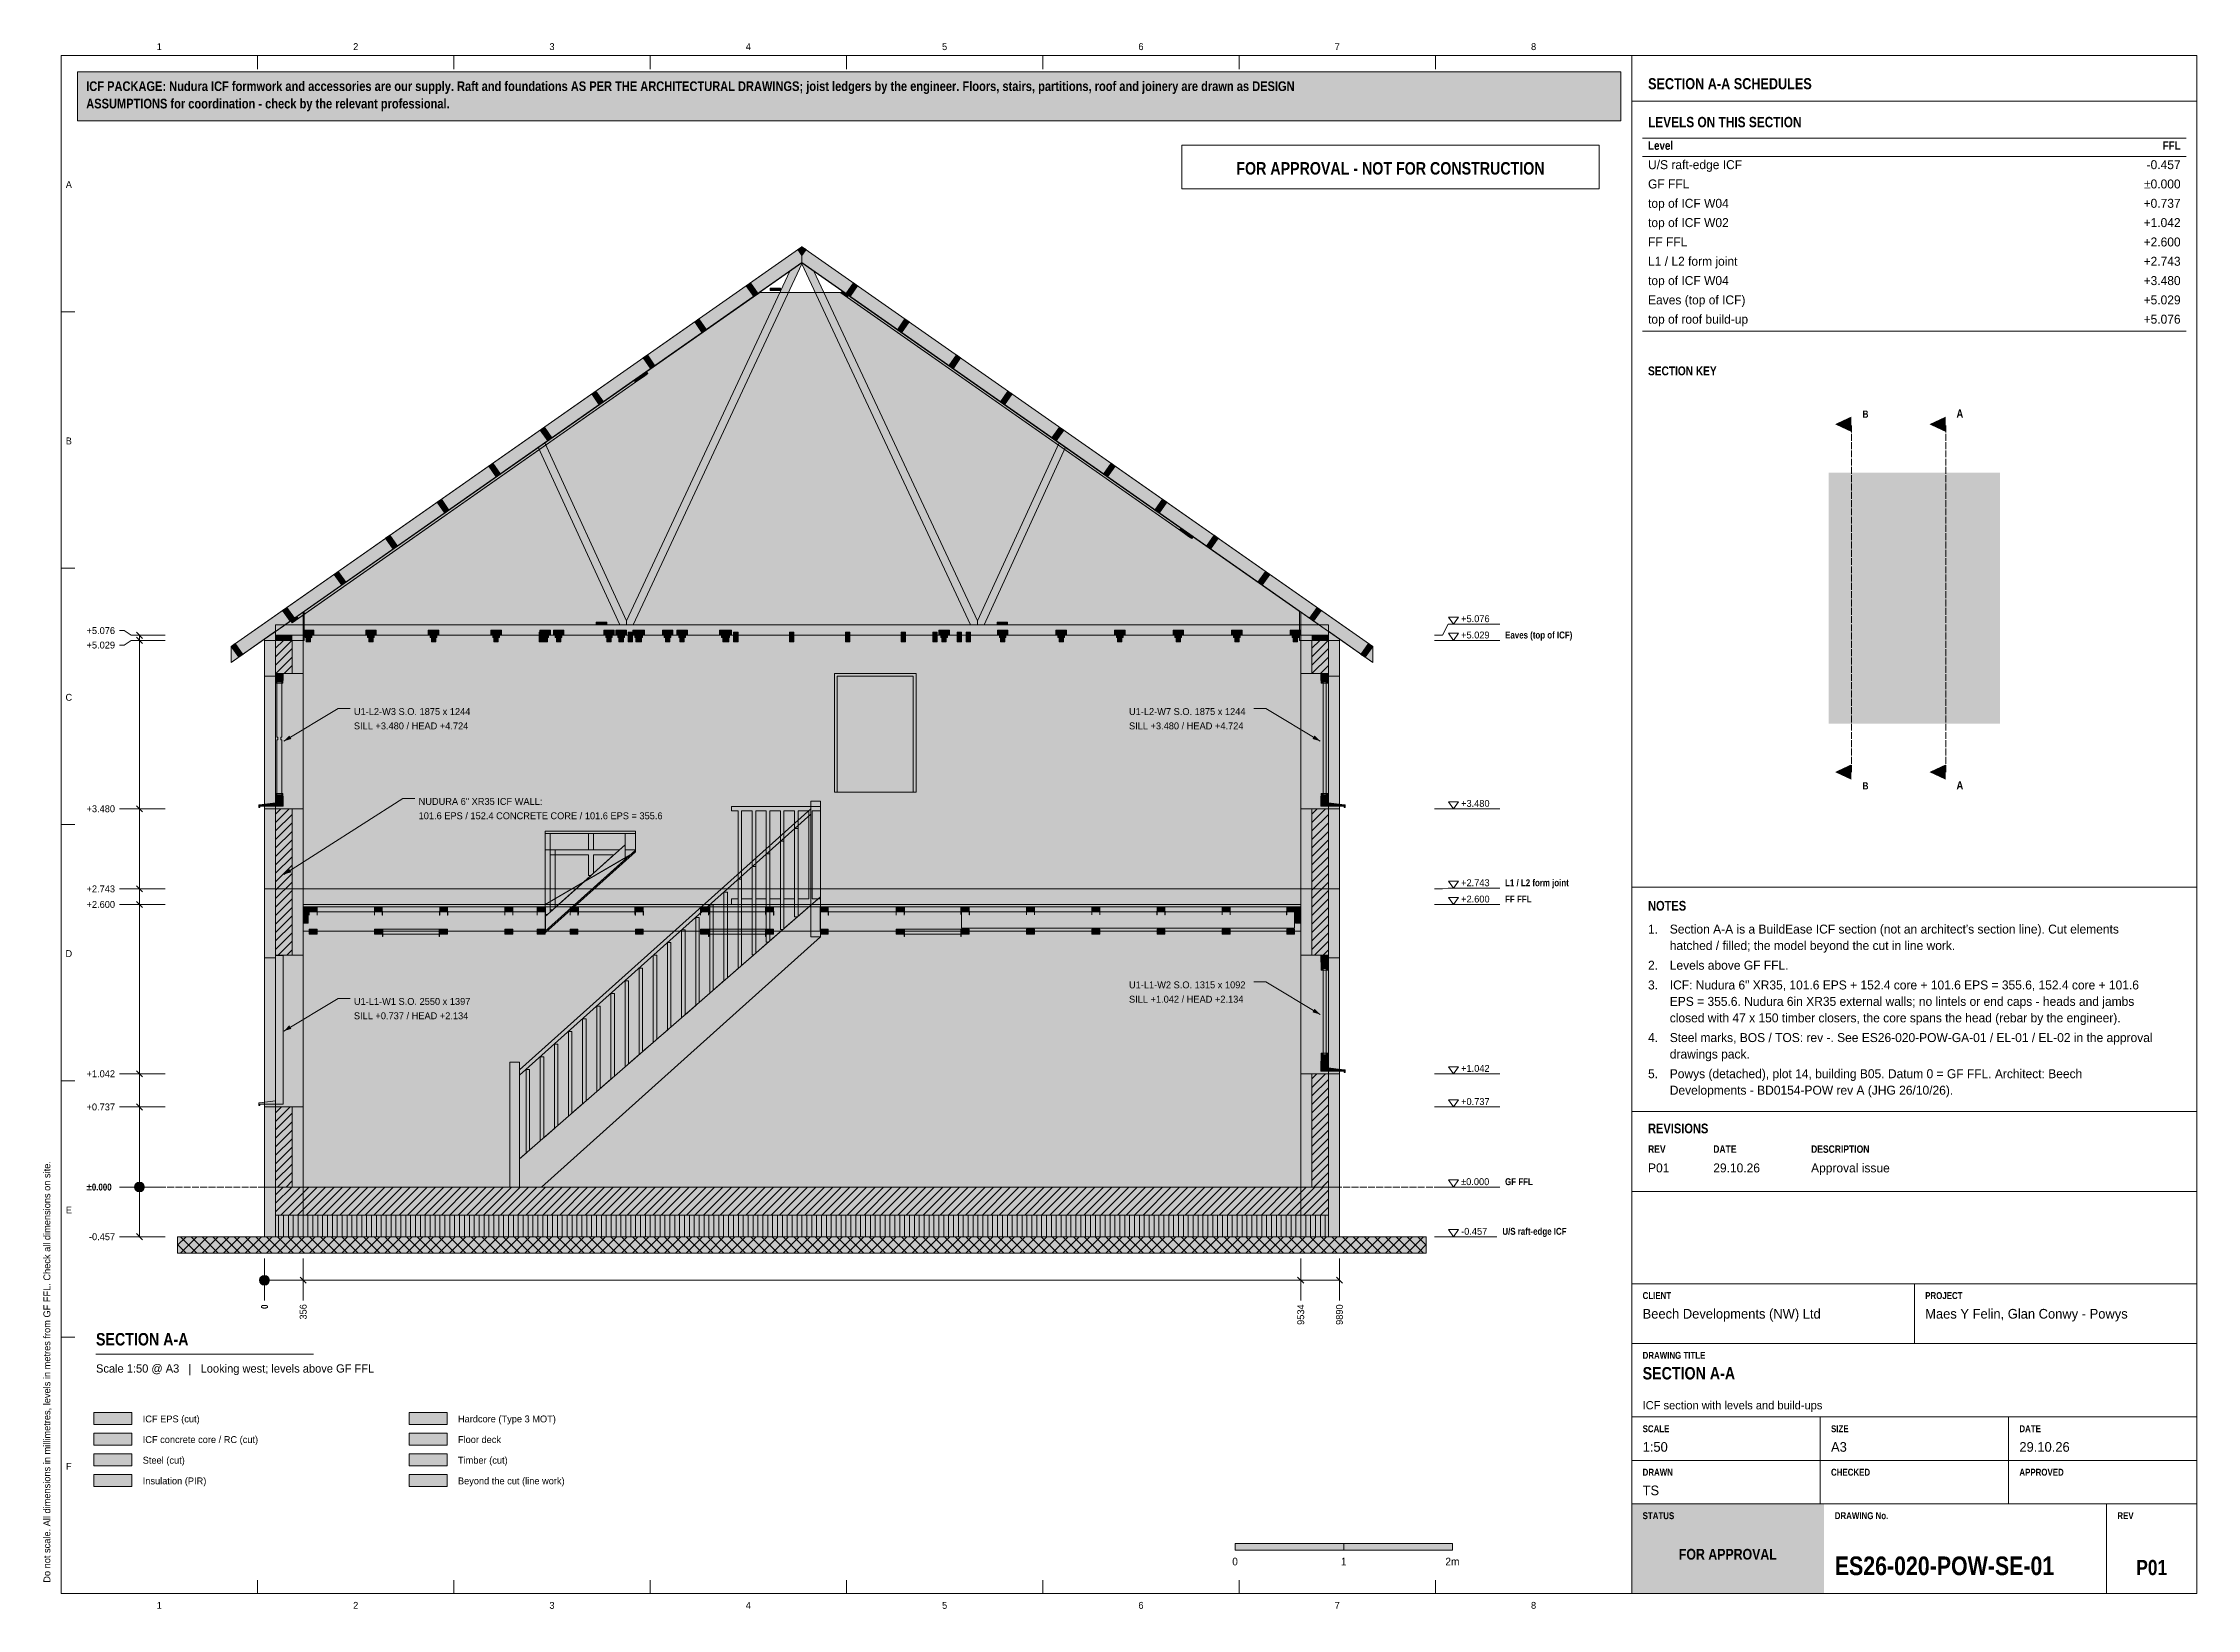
# Model space of a CAD drawing. Header units: millimetres. Extents: x 17 to 413, y 4 to 292.
import ezdxf
from ezdxf.enums import TextEntityAlignment as Align

# ---------------------------------------------------------------- set-up
doc = ezdxf.new("R2010")
doc.units = ezdxf.units.MM
doc.linetypes.add('DASHED', pattern=[1.524, 1.27, -0.254])
for name, color, linetype in [('FILL-C_B2B2B8', 7, 'Continuous'), ('FILL-C_BDBDBF', 7, 'Continuous'), ('FILL-C_CCB294', 7, 'Continuous'), ('FILL-EPS', 7, 'Continuous'), ('FILL-INK', 7, 'Continuous'), ('FILL-LIGHT', 7, 'Continuous'), ('FILL-MASONRY_FILL', 7, 'Continuous'), ('FILL-RED', 7, 'Continuous'), ('FILL-STEEL', 7, 'Continuous'), ('FILL-STEEL_GREY', 7, 'Continuous'), ('FILL-TEAL', 7, 'Continuous'), ('FILL-TIMBER', 7, 'Continuous'), ('FILL-WHITE', 7, 'Continuous'), ('LINE-C_B2B2B8-DASH', 7, 'DASHED'), ('LINE-C_BF9E33', 7, 'Continuous'), ('LINE-CORE', 7, 'Continuous'), ('LINE-INK', 7, 'Continuous'), ('LINE-RED', 7, 'Continuous'), ('LINE-RED-DASH', 7, 'DASHED'), ('LINE-STEEL-DASH', 7, 'DASHED'), ('LINE-STEEL_GREY', 7, 'Continuous'), ('LINE-TEAL', 7, 'Continuous'), ('LINE-TIMBER_DK', 7, 'Continuous'), ('TEXT-C_B2B2B8', 7, 'Continuous'), ('TEXT-EPS', 7, 'Continuous'), ('TEXT-INK', 7, 'Continuous'), ('TEXT-RED', 7, 'Continuous'), ('TEXT-STEEL', 7, 'Continuous'), ('TEXT-STEEL_GREY', 7, 'Continuous'), ('TEXT-TEAL', 7, 'Continuous'), ('TEXT-TEAL_DK', 7, 'Continuous'), ('TEXT-WHITE', 7, 'Continuous')]:
    doc.layers.add(name, color=color, linetype=linetype)
doc.styles.add('OpenSansCondensed-Bold', font='OpenSansCondensed-Bold.ttf')

msp = doc.modelspace()

# ---------------------------------------------------------------- texts
at = {"layer": 'TEXT-C_B2B2B8', "style": 'OpenSansCondensed-Bold'}
for p in [(352.01, 223.36), (352.01, 154.96)]:
    msp.add_text('B', height=1.32, dxfattribs=at).set_placement(p, align=Align.CENTER)
at = {"layer": 'TEXT-EPS', "style": 'OpenSansCondensed-Bold'}
msp.add_text('STATUS', height=1.27, dxfattribs=at).set_placement((311, 20.7))
at = {"layer": 'TEXT-INK', "style": 'OpenSansCondensed-Bold'}
for s, height, p in [('ASSUMPTIONS for coordination - check by the relevant professional.', 1.778, (24.6, 280.27)), ('ICF PACKAGE: Nudura ICF formwork and accessories are our supply. Raft and foundations AS PER THE ARCHITECTURAL DRAWINGS; joist ledgers by the engineer. Floors, stairs, partitions, roof and joinery are drawn as DESIGN', 1.778, (24.6, 283.47)), ('LEVELS ON THIS SECTION', 1.905, (312, 276.8)), ('NOTES', 1.778, (312, 132.67)), ('REVISIONS', 1.778, (312, 91.7)), ('±0.000', 1.27, (24.66, 81.17)), ('SECTION A-A', 2.286, (26.4, 52.66)), ('SECTION A-A', 2.286, (311, 46.4)), ('ES26-020-POW-SE-01', 3.429, (346.36, 10.4))]:
    msp.add_text(s, height=height, dxfattribs=at).set_placement(p)
at = {"layer": 'TEXT-INK'}
for s, height, p in [('U/S raft-edge ICF', 1.651, (312, 269.09)), ('GF FFL', 1.651, (312, 265.54)), ('top of ICF W04', 1.651, (312, 261.98)), ('top of ICF W02', 1.651, (312, 258.43)), ('FF FFL', 1.651, (312, 254.87)), ('L1 / L2 form joint', 1.651, (312, 251.32)), ('top of ICF W04', 1.651, (312, 247.76)), ('Eaves (top of ICF)', 1.651, (312, 244.21)), ('top of roof build-up', 1.651, (312, 240.66)), ('+5.076', 1.27, (277.6, 185.74)), ('+5.076', 1.27, (24.66, 183.55)), ('+5.029', 1.27, (277.6, 182.74)), ('+5.029', 1.27, (24.66, 180.89)), ('SILL +3.480 / HEAD +4.724', 1.27, (73.86, 166.02)), ('U1-L2-W3 S.O. 1875 x 1244', 1.27, (73.86, 168.66)), ('SILL +3.480 / HEAD +4.724', 1.27, (216.49, 166.02)), ('U1-L2-W7 S.O. 1875 x 1244', 1.27, (216.49, 168.66)), ('+3.480', 1.27, (24.66, 150.77)), ('101.6 EPS / 152.4 CONCRETE CORE / 101.6 EPS = 355.6', 1.27, (85.77, 149.48)), ('NUDURA 6" XR35 ICF WALL:', 1.27, (85.77, 152.12)), ('+3.480', 1.27, (277.6, 151.76)), ('+2.743', 1.27, (24.66, 136.03)), ('+2.743', 1.27, (277.6, 137.16)), ('+2.600', 1.27, (277.6, 134.16)), ('+2.600', 1.27, (24.66, 133.17)), ('1.', 1.651, (312, 128.44)), ("Section A-A is a BuildEase ICF section (not an architect's section line). Cut elements", 1.651, (316, 128.44)), ('hatched / filled; the model beyond the cut in line work.', 1.651, (316, 125.42)), ('2.', 1.651, (312, 121.79)), ('Levels above GF FFL.', 1.651, (316, 121.79)), ('U1-L1-W2 S.O. 1315 x 1092', 1.27, (216.49, 118.37)), ('3.', 1.651, (312, 118.16)), ('ICF: Nudura 6" XR35, 101.6 EPS + 152.4 core + 101.6 EPS = 355.6, 152.4 core + 101.6', 1.651, (316, 118.16)), ('U1-L1-W1 S.O. 2550 x 1397', 1.27, (73.86, 115.32)), ('SILL +1.042 / HEAD +2.134', 1.27, (216.49, 115.73)), ('EPS = 355.6. Nudura 6in XR35 external walls; no lintels or end caps - heads and jambs', 1.651, (316, 115.14)), ('SILL +0.737 / HEAD +2.134', 1.27, (73.86, 112.68)), ('closed with 47 x 150 timber closers, the core spans the head (rebar by the engineer).', 1.651, (316, 112.11)), ('4.', 1.651, (312, 108.48)), ('drawings pack.', 1.651, (316, 105.45)), ('Steel marks, BOS / TOS: rev -. See ES26-020-POW-GA-01 / EL-01 / EL-02 in the approval', 1.651, (316, 108.48)), ('+1.042', 1.27, (24.66, 102.01)), ('+1.042', 1.27, (277.6, 103)), ('5.', 1.651, (312, 101.83)), ('Powys (detached), plot 14, building B05. Datum 0 = GF FFL. Architect: Beech', 1.651, (316, 101.83)), ('Developments - BD0154-POW rev A (JHG 26/10/26).', 1.651, (316, 98.8)), ('+0.737', 1.27, (24.66, 95.91)), ('+0.737', 1.27, (277.6, 96.9)), ('±0.000', 1.27, (277.6, 82.16)), ('P01', 1.651, (312, 84.5)), ('29.10.26', 1.651, (324, 84.5)), ('Approval issue', 1.651, (342, 84.5)), ('-0.457', 1.27, (25.1, 72.03)), ('-0.457', 1.27, (277.6, 73.02)), ('Beech Developments (NW) Ltd', 1.778, (311, 57.6)), ('Maes Y Felin, Glan Conwy - Powys', 1.778, (363, 57.6)), ('ICF EPS (cut)', 1.27, (35, 38.5)), ('Hardcore (Type 3 MOT)', 1.27, (93, 38.5)), ('ICF concrete core / RC (cut)', 1.27, (35, 34.7)), ('Floor deck', 1.27, (93, 34.7)), ('Steel (cut)', 1.27, (35, 30.9)), ('Timber (cut)', 1.27, (93, 30.9)), ('1:50', 1.778, (311, 33.1)), ('A3', 1.778, (345.67, 33.1)), ('29.10.26', 1.778, (380.33, 33.1)), ('Insulation (PIR)', 1.27, (35, 27.1)), ('Beyond the cut (line work)', 1.27, (93, 27.1)), ('TS', 1.778, (311, 25.1))]:
    msp.add_text(s, height=height, dxfattribs=at).set_placement(p)
for s, p in [('-0.457', (410, 269.09)), ('±0.000', (410, 265.54)), ('+0.737', (410, 261.98)), ('+1.042', (410, 258.43)), ('+2.600', (410, 254.87)), ('+2.743', (410, 251.32)), ('+3.480', (410, 247.76)), ('+5.029', (410, 244.21)), ('+5.076', (410, 240.66))]:
    msp.add_text(s, height=1.651, dxfattribs=at).set_placement(p, align=Align.RIGHT)
at = {"layer": 'TEXT-INK', "style": 'OpenSansCondensed-Bold'}
msp.add_text('0', height=1.27, rotation=90, dxfattribs=at).set_placement((58.04, 59.38))
at = {"layer": 'TEXT-INK'}
for s, p in [('356', (65.16, 57.42)), ('9534', (248.72, 56.44)), ('9890', (255.84, 56.44))]:
    msp.add_text(s, height=1.27, rotation=90, dxfattribs=at).set_placement(p)
for s, height, p in [('0', 1.4, (236, 12.2)), ('1', 1.4, (256, 12.2)), ('2m', 1.397, (276, 12.2))]:
    msp.add_text(s, height=height, dxfattribs=at).set_placement(p, align=Align.CENTER)
at = {"layer": 'TEXT-INK', "style": 'OpenSansCondensed-Bold'}
msp.add_text('P01', height=2.794, dxfattribs=at).set_placement((404.68, 10.4), align=Align.CENTER)
at = {"layer": 'TEXT-RED', "style": 'OpenSansCondensed-Bold'}
for s, height, p in [('FOR APPROVAL - NOT FOR CONSTRUCTION', 2.286, (264.6, 268.1)), ('A', 1.52, (369.38, 223.35)), ('A', 1.52, (369.38, 154.96))]:
    msp.add_text(s, height=height, dxfattribs=at).set_placement(p, align=Align.CENTER)
at = {"layer": 'TEXT-STEEL', "style": 'OpenSansCondensed-Bold'}
for s, p in [('Eaves (top of ICF)', (285.7, 182.74)), ('L1 / L2 form joint', (285.7, 137.16)), ('FF FFL', (285.7, 134.16)), ('GF FFL', (285.7, 82.16)), ('U/S raft-edge ICF', (285.2, 73.02))]:
    msp.add_text(s, height=1.27, dxfattribs=at).set_placement(p)
at = {"layer": 'TEXT-STEEL_GREY'}
for s, p in [('1', (38.06, 291)), ('2', (74.19, 291)), ('3', (110.31, 291)), ('4', (146.44, 291)), ('5', (182.56, 291)), ('6', (218.69, 291)), ('7', (254.81, 291)), ('8', (290.94, 291)), ('A', (21.4, 265.62)), ('B', (21.4, 218.45)), ('C', (21.4, 171.28)), ('D', (21.4, 124.12)), ('E', (21.4, 76.95)), ('F', (21.4, 29.78)), ('1', (38.06, 4.2)), ('2', (74.19, 4.2)), ('3', (110.31, 4.2)), ('4', (146.44, 4.2)), ('5', (182.56, 4.2)), ('6', (218.69, 4.2)), ('7', (254.81, 4.2)), ('8', (290.94, 4.2))]:
    msp.add_text(s, height=1.27, dxfattribs=at).set_placement(p, align=Align.CENTER)
at = {"layer": 'TEXT-STEEL_GREY', "style": 'OpenSansCondensed-Bold'}
for s, height, p in [('Level', 1.575, (312, 272.65)), ('REV', 1.372, (312, 88.1)), ('DATE', 1.372, (324, 88.1)), ('DESCRIPTION', 1.3716, (342, 88.1)), ('CLIENT', 1.27, (311, 61.2)), ('PROJECT', 1.27, (363, 61.2)), ('DRAWING TITLE', 1.27, (311, 50.2)), ('SCALE', 1.27, (311, 36.7)), ('SIZE', 1.27, (345.67, 36.7)), ('DATE', 1.27, (380.33, 36.7)), ('DRAWN', 1.27, (311, 28.7)), ('CHECKED', 1.27, (345.67, 28.7)), ('APPROVED', 1.27, (380.33, 28.7)), ('DRAWING No.', 1.27, (346.36, 20.7)), ('REV', 1.27, (398.36, 20.7))]:
    msp.add_text(s, height=height, dxfattribs=at).set_placement(p)
msp.add_text('FFL', height=1.575, dxfattribs=at).set_placement((410, 272.65), align=Align.RIGHT)
at = {"layer": 'TEXT-STEEL_GREY'}
msp.add_text('Do not scale. All dimensions in millimetres, levels in metres from GF FFL. Check all dimensions on site.', height=1.27, rotation=90, dxfattribs=at).set_placement((18, 9))
for s, p in [('Scale 1:50 @ A3   |   Looking west; levels above GF FFL', (26.4, 47.66)), ('ICF section with levels and build-ups', (311, 40.9))]:
    msp.add_text(s, height=1.524, dxfattribs=at).set_placement(p)
at = {"layer": 'TEXT-TEAL', "style": 'OpenSansCondensed-Bold'}
msp.add_text('SECTION A-A SCHEDULES', height=2.032, dxfattribs=at).set_placement((312, 283.8))
at = {"layer": 'TEXT-TEAL_DK', "style": 'OpenSansCondensed-Bold'}
msp.add_text('SECTION KEY', height=1.6256, dxfattribs=at).set_placement((312, 231.16))
at = {"layer": 'TEXT-WHITE', "style": 'OpenSansCondensed-Bold'}
msp.add_text('FOR APPROVAL', height=1.9812, dxfattribs=at).set_placement((326.68, 13.25), align=Align.CENTER)

# ---------------------------------------------------------------- hatches: boundary and pattern name
at = {"layer": 'FILL-C_B2B2B8', "true_color": 0xb2b2b8}
h = msp.add_hatch(color=256, dxfattribs=at)
h.dxf.hatch_style = 1
h.paths.add_polyline_path([(346.41, 222.16), (349.41, 220.76), (349.41, 223.56)])
h = msp.add_hatch(color=256, dxfattribs=at)
h.dxf.hatch_style = 1
h.paths.add_polyline_path([(346.41, 158.16), (349.41, 156.76), (349.41, 159.56)])
at = {"layer": 'FILL-C_BDBDBF', "true_color": 0xbdbdbf}
h = msp.add_hatch(color=256, dxfattribs=at)
h.dxf.hatch_style = 1
h.paths.add_polyline_path([(62.48, 182.39), (62.48, 176.31), (61.96, 176.31), (59.43, 176.31), (59.43, 182.39), (59.5, 182.39)])
h = msp.add_hatch(color=256, dxfattribs=at)
h.dxf.hatch_style = 1
h.paths.add_polyline_path([(253.17, 182.39), (253.17, 176.31), (250.64, 176.31), (250.12, 176.31), (250.12, 182.39), (250.19, 182.39)])
h = msp.add_hatch(color=256, dxfattribs=at)
h.dxf.hatch_style = 1
h.paths.add_polyline_path([(62.48, 151.41), (62.48, 124.49), (61.96, 124.49), (59.43, 124.49), (59.43, 151.41), (61.93, 151.41)])
h = msp.add_hatch(color=256, dxfattribs=at)
h.dxf.hatch_style = 1
h.paths.add_polyline_path([(250.67, 151.41), (251.69, 151.41), (253.17, 151.41), (253.17, 124.49), (250.12, 124.49), (250.12, 151.41), (250.64, 151.41)])
h = msp.add_hatch(color=256, dxfattribs=at)
h.dxf.hatch_style = 1
h.paths.add_polyline_path([(250.12, 81.81), (250.12, 102.64), (251.29, 102.64), (251.35, 102.64), (252.64, 102.64), (253.17, 102.64), (253.17, 72.66), (253.17, 72.66), (253.17, 75.36), (253.17, 81.81), (251.42, 81.81)])
h = msp.add_hatch(color=256, dxfattribs=at)
h.dxf.hatch_style = 1
h.paths.add_polyline_path([(62.48, 96.55), (62.48, 81.81), (62.11, 81.81), (59.43, 81.81), (59.43, 96.55), (61.94, 96.55)])
h = msp.add_hatch(color=256, dxfattribs=at)
h.dxf.hatch_style = 1
h.paths.add_polyline_path([(26, 34.3), (33, 34.3), (33, 36.5), (26, 36.5)])
at = {"layer": 'FILL-C_CCB294', "true_color": 0xccb294}
h = msp.add_hatch(color=256, dxfattribs=at)
h.dxf.hatch_style = 1
h.paths.add_polyline_path([(59.43, 182.39), (59.43, 183.05), (59.43, 183.33), (60.32, 183.33), (62.43, 183.33), (62.43, 182.67), (62.43, 182.39), (61.55, 182.39)])
h = msp.add_hatch(color=256, dxfattribs=at)
h.dxf.hatch_style = 1
h.paths.add_polyline_path([(59.43, 182.39), (59.43, 183.05), (59.43, 183.33), (60.32, 183.33), (62.43, 183.33), (62.43, 182.67), (62.43, 182.39), (61.55, 182.39)])
h = msp.add_hatch(color=256, dxfattribs=at)
h.dxf.hatch_style = 1
h.paths.add_polyline_path([(250.17, 182.39), (250.17, 183.05), (250.17, 183.33), (251.05, 183.33), (253.17, 183.33), (253.17, 182.67), (253.17, 182.39), (252.29, 182.39)])
h = msp.add_hatch(color=256, dxfattribs=at)
h.dxf.hatch_style = 1
h.paths.add_polyline_path([(250.17, 182.39), (250.17, 183.05), (250.17, 183.33), (251.05, 183.33), (253.17, 183.33), (253.17, 182.67), (253.17, 182.39), (252.29, 182.39)])
at = {"layer": 'FILL-EPS', "true_color": 0xccffff}
h = msp.add_hatch(color=256, dxfattribs=at)
h.dxf.hatch_style = 1
h.paths.add_polyline_path([(57.4, 182.39), (59.43, 182.39), (59.43, 176.31), (59.41, 176.31), (59.41, 176.05), (59.41, 175.81), (58.41, 175.81), (57.4, 175.81), (57.4, 178.04), (57.4, 179.21), (57.4, 180.02)])
h = msp.add_hatch(color=256, dxfattribs=at)
h.dxf.hatch_style = 1
h.paths.add_polyline_path([(64.51, 177.41), (64.51, 176.31), (62.48, 176.31), (62.48, 182.39), (64.51, 182.39)])
h = msp.add_hatch(color=256, dxfattribs=at)
h.dxf.hatch_style = 1
h.paths.add_polyline_path([(250.12, 182.39), (250.12, 176.31), (248.09, 176.31), (248.09, 178.41), (248.09, 179.68), (248.09, 180.35), (248.09, 182.39)])
h = msp.add_hatch(color=256, dxfattribs=at)
h.dxf.hatch_style = 1
h.paths.add_polyline_path([(255.2, 176.97), (255.2, 175.81), (254.2, 175.81), (253.19, 175.81), (253.19, 176.05), (253.19, 176.31), (253.17, 176.31), (253.17, 182.39), (255.2, 182.39)])
h = msp.add_hatch(color=256, dxfattribs=at)
h.dxf.hatch_style = 1
h.paths.add_polyline_path([(57.4, 136.67), (57.4, 148.81), (57.4, 151.41), (58.41, 151.41), (59.41, 151.41), (59.43, 151.41), (59.43, 124.49), (59.41, 124.49), (59.41, 124.24), (59.41, 123.99), (58.41, 123.99), (57.4, 123.99), (57.4, 129.23), (57.4, 130.74), (57.4, 132)])
h = msp.add_hatch(color=256, dxfattribs=at)
h.dxf.hatch_style = 1
h.paths.add_polyline_path([(64.51, 141.94), (64.51, 136.67), (64.51, 127.3), (64.51, 124.49), (62.48, 124.49), (62.48, 151.41), (64.51, 151.41)])
h = msp.add_hatch(color=256, dxfattribs=at)
h.dxf.hatch_style = 1
h.paths.add_polyline_path([(248.09, 136.67), (248.09, 148.75), (248.09, 151.41), (250.12, 151.41), (250.12, 124.49), (249.99, 124.49), (248.09, 124.49), (248.09, 127.12), (248.09, 130.2), (248.09, 132.82)])
h = msp.add_hatch(color=256, dxfattribs=at)
h.dxf.hatch_style = 1
h.paths.add_polyline_path([(255.2, 151.41), (255.2, 141.63), (255.2, 136.67), (255.2, 126), (255.2, 123.99), (253.93, 123.99), (253.19, 123.99), (253.19, 124.17), (253.19, 124.49), (253.17, 124.49), (253.17, 151.41), (254.2, 151.41)])
h = msp.add_hatch(color=256, dxfattribs=at)
h.dxf.hatch_style = 1
h.paths.add_polyline_path([(248.09, 95.45), (248.09, 102.64), (250.12, 102.64), (250.12, 81.81), (248.09, 81.81)])
h = msp.add_hatch(color=256, dxfattribs=at)
h.dxf.hatch_style = 1
h.paths.add_polyline_path([(255.2, 102.64), (255.2, 98.32), (255.2, 81.81), (255.2, 79.11), (255.2, 72.66), (253.77, 72.66), (253.17, 72.66), (253.17, 102.64), (254.46, 102.64)])
h = msp.add_hatch(color=256, dxfattribs=at)
h.dxf.hatch_style = 1
h.paths.add_polyline_path([(57.4, 96.55), (58.41, 96.55), (59.41, 96.55), (59.43, 96.55), (59.43, 81.81), (59.43, 81.81), (59.43, 79.11), (59.43, 72.66), (58, 72.66), (57.4, 72.66), (57.4, 75.36), (57.4, 81.81), (57.4, 90.92)])
h = msp.add_hatch(color=256, dxfattribs=at)
h.dxf.hatch_style = 1
h.paths.add_polyline_path([(64.51, 90.39), (64.51, 81.81), (62.48, 81.81), (62.48, 96.55), (64.51, 96.55)])
h = msp.add_hatch(color=256, dxfattribs=at)
h.dxf.hatch_style = 1
h.paths.add_polyline_path([(26, 38.1), (33, 38.1), (33, 40.3), (26, 40.3)])
at = {"layer": 'FILL-INK', "true_color": 0x1a1a1f}
h = msp.add_hatch(color=256, dxfattribs=at)
h.dxf.hatch_style = 1
h.paths.add_polyline_path([(60.96, 163.85), (61.96, 164.9), (62.35, 164.25)])
h = msp.add_hatch(color=256, dxfattribs=at)
h.dxf.hatch_style = 1
h.paths.add_polyline_path([(251.65, 163.85), (250.25, 164.25), (250.64, 164.9)])
h = msp.add_hatch(color=256, dxfattribs=at)
h.dxf.hatch_style = 1
h.paths.add_polyline_path([(60.96, 139.31), (61.93, 140.38), (62.34, 139.74)])
at = {"layer": 'FILL-INK', "true_color": 0x1a1a1a}
h = msp.add_hatch(color=256, dxfattribs=at)
h.dxf.hatch_style = 1
h.paths.add_polyline_path([(65.65, 131.85), (65.63, 131.85), (65.63, 131.85), (65.63, 131.98), (65.63, 132.55), (65.65, 132.55), (65.65, 132.55), (65.65, 131.98)])
h = msp.add_hatch(color=256, dxfattribs=at)
h.dxf.hatch_style = 1
h.paths.add_polyline_path([(67.12, 131.85), (67.1, 131.85), (67.09, 131.85), (67.09, 131.98), (67.09, 132.55), (67.11, 132.55), (67.12, 132.55), (67.12, 131.98)])
h = msp.add_hatch(color=256, dxfattribs=at)
h.dxf.hatch_style = 1
h.paths.add_polyline_path([(77.65, 131.85), (77.63, 131.85), (77.63, 131.85), (77.63, 131.98), (77.63, 132.55), (77.65, 132.55), (77.65, 132.55), (77.65, 131.98)])
h = msp.add_hatch(color=256, dxfattribs=at)
h.dxf.hatch_style = 1
h.paths.add_polyline_path([(79.12, 131.85), (79.1, 131.85), (79.09, 131.85), (79.09, 131.98), (79.09, 132.55), (79.11, 132.55), (79.12, 132.55), (79.12, 131.98)])
h = msp.add_hatch(color=256, dxfattribs=at)
h.dxf.hatch_style = 1
h.paths.add_polyline_path([(89.65, 131.85), (89.63, 131.85), (89.63, 131.85), (89.63, 131.98), (89.63, 132.55), (89.65, 132.55), (89.65, 132.55), (89.65, 131.98)])
h = msp.add_hatch(color=256, dxfattribs=at)
h.dxf.hatch_style = 1
h.paths.add_polyline_path([(91.12, 131.85), (91.1, 131.85), (91.09, 131.85), (91.09, 131.98), (91.09, 132.55), (91.11, 132.55), (91.12, 132.55), (91.12, 131.98)])
h = msp.add_hatch(color=256, dxfattribs=at)
h.dxf.hatch_style = 1
h.paths.add_polyline_path([(101.65, 131.85), (101.63, 131.85), (101.63, 131.85), (101.63, 131.98), (101.63, 132.55), (101.65, 132.55), (101.65, 132.55), (101.65, 131.98)])
h = msp.add_hatch(color=256, dxfattribs=at)
h.dxf.hatch_style = 1
h.paths.add_polyline_path([(103.12, 131.85), (103.1, 131.85), (103.09, 131.85), (103.09, 131.98), (103.09, 132.55), (103.11, 132.55), (103.12, 132.55), (103.12, 131.98)])
h = msp.add_hatch(color=256, dxfattribs=at)
h.dxf.hatch_style = 1
h.paths.add_polyline_path([(107.59, 131.85), (107.57, 131.85), (107.57, 131.85), (107.57, 131.98), (107.57, 132.55), (107.59, 132.55), (107.59, 132.55), (107.59, 131.98)])
h = msp.add_hatch(color=256, dxfattribs=at)
h.dxf.hatch_style = 1
h.paths.add_polyline_path([(109.06, 131.85), (109.04, 131.85), (109.03, 131.85), (109.03, 131.98), (109.03, 132.55), (109.05, 132.55), (109.06, 132.55), (109.06, 131.98)])
h = msp.add_hatch(color=256, dxfattribs=at)
h.dxf.hatch_style = 1
h.paths.add_polyline_path([(113.65, 131.85), (113.63, 131.85), (113.63, 131.85), (113.63, 131.98), (113.63, 132.55), (113.65, 132.55), (113.65, 132.55), (113.65, 131.98)])
h = msp.add_hatch(color=256, dxfattribs=at)
h.dxf.hatch_style = 1
h.paths.add_polyline_path([(115.12, 131.85), (115.1, 131.85), (115.09, 131.85), (115.09, 131.98), (115.09, 132.55), (115.11, 132.55), (115.12, 132.55), (115.12, 131.98)])
h = msp.add_hatch(color=256, dxfattribs=at)
h.dxf.hatch_style = 1
h.paths.add_polyline_path([(125.65, 131.85), (125.63, 131.85), (125.63, 131.85), (125.63, 131.98), (125.63, 132.55), (125.65, 132.55), (125.65, 132.55), (125.65, 131.98)])
h = msp.add_hatch(color=256, dxfattribs=at)
h.dxf.hatch_style = 1
h.paths.add_polyline_path([(127.12, 131.85), (127.1, 131.85), (127.09, 131.85), (127.09, 131.98), (127.09, 132.55), (127.11, 132.55), (127.12, 132.55), (127.12, 131.98)])
h = msp.add_hatch(color=256, dxfattribs=at)
h.dxf.hatch_style = 1
h.paths.add_polyline_path([(137.65, 131.85), (137.63, 131.85), (137.63, 131.85), (137.63, 131.98), (137.63, 132.55), (137.65, 132.55), (137.65, 132.55), (137.65, 131.98)])
h = msp.add_hatch(color=256, dxfattribs=at)
h.dxf.hatch_style = 1
h.paths.add_polyline_path([(139.1, 131.85), (139.09, 131.85), (139.09, 131.98), (139.09, 132.55), (139.11, 132.55), (139.12, 132.55), (139.12, 131.98), (139.12, 131.85)])
h = msp.add_hatch(color=256, dxfattribs=at)
h.dxf.hatch_style = 1
h.paths.add_polyline_path([(149.63, 131.85), (149.63, 131.85), (149.63, 131.98), (149.63, 132.55), (149.65, 132.55), (149.65, 132.55), (149.65, 131.98), (149.65, 131.85)])
h = msp.add_hatch(color=256, dxfattribs=at)
h.dxf.hatch_style = 1
h.paths.add_polyline_path([(151.12, 131.85), (151.1, 131.85), (151.09, 131.85), (151.09, 131.98), (151.09, 132.55), (151.11, 132.55), (151.12, 132.55), (151.12, 131.98)])
h = msp.add_hatch(color=256, dxfattribs=at)
h.dxf.hatch_style = 1
h.paths.add_polyline_path([(159.71, 131.85), (159.69, 131.85), (159.69, 131.85), (159.69, 131.98), (159.69, 132.55), (159.71, 132.55), (159.71, 132.55), (159.71, 131.98)])
h = msp.add_hatch(color=256, dxfattribs=at)
h.dxf.hatch_style = 1
h.paths.add_polyline_path([(161.18, 131.85), (161.16, 131.85), (161.15, 131.85), (161.15, 131.98), (161.15, 132.55), (161.17, 132.55), (161.18, 132.55), (161.18, 131.98)])
h = msp.add_hatch(color=256, dxfattribs=at)
h.dxf.hatch_style = 1
h.paths.add_polyline_path([(173.65, 131.85), (173.63, 131.85), (173.63, 131.85), (173.63, 131.98), (173.63, 132.55), (173.65, 132.55), (173.65, 132.55), (173.65, 131.98)])
h = msp.add_hatch(color=256, dxfattribs=at)
h.dxf.hatch_style = 1
h.paths.add_polyline_path([(175.12, 131.85), (175.1, 131.85), (175.09, 131.85), (175.09, 131.98), (175.09, 132.55), (175.11, 132.55), (175.12, 132.55), (175.12, 131.98)])
h = msp.add_hatch(color=256, dxfattribs=at)
h.dxf.hatch_style = 1
h.paths.add_polyline_path([(185.65, 131.87), (185.65, 131.87), (185.63, 131.87), (185.63, 132), (185.63, 132.58), (185.63, 132.58), (185.65, 132.58), (185.65, 132)])
h = msp.add_hatch(color=256, dxfattribs=at)
h.dxf.hatch_style = 1
h.paths.add_polyline_path([(187.12, 131.87), (187.11, 131.87), (187.09, 131.87), (187.09, 132), (187.09, 132.58), (187.1, 132.58), (187.12, 132.58), (187.12, 132)])
h = msp.add_hatch(color=256, dxfattribs=at)
h.dxf.hatch_style = 1
h.paths.add_polyline_path([(197.65, 131.87), (197.65, 131.87), (197.63, 131.87), (197.63, 132), (197.63, 132.58), (197.63, 132.58), (197.65, 132.58), (197.65, 132)])
h = msp.add_hatch(color=256, dxfattribs=at)
h.dxf.hatch_style = 1
h.paths.add_polyline_path([(199.12, 131.87), (199.11, 131.87), (199.09, 131.87), (199.09, 132), (199.09, 132.58), (199.1, 132.58), (199.12, 132.58), (199.12, 132)])
h = msp.add_hatch(color=256, dxfattribs=at)
h.dxf.hatch_style = 1
h.paths.add_polyline_path([(209.65, 131.87), (209.65, 131.87), (209.63, 131.87), (209.63, 132), (209.63, 132.58), (209.63, 132.58), (209.65, 132.58), (209.65, 132)])
h = msp.add_hatch(color=256, dxfattribs=at)
h.dxf.hatch_style = 1
h.paths.add_polyline_path([(211.12, 131.87), (211.11, 131.87), (211.09, 131.87), (211.09, 132), (211.09, 132.58), (211.1, 132.58), (211.12, 132.58), (211.12, 132)])
h = msp.add_hatch(color=256, dxfattribs=at)
h.dxf.hatch_style = 1
h.paths.add_polyline_path([(221.65, 131.87), (221.65, 131.87), (221.63, 131.87), (221.63, 132), (221.63, 132.58), (221.63, 132.58), (221.65, 132.58), (221.65, 132)])
h = msp.add_hatch(color=256, dxfattribs=at)
h.dxf.hatch_style = 1
h.paths.add_polyline_path([(223.12, 131.87), (223.11, 131.87), (223.09, 131.87), (223.09, 132), (223.09, 132.58), (223.1, 132.58), (223.12, 132.58), (223.12, 132)])
h = msp.add_hatch(color=256, dxfattribs=at)
h.dxf.hatch_style = 1
h.paths.add_polyline_path([(233.65, 131.87), (233.65, 131.87), (233.63, 131.87), (233.63, 132), (233.63, 132.58), (233.63, 132.58), (233.65, 132.58), (233.65, 132)])
h = msp.add_hatch(color=256, dxfattribs=at)
h.dxf.hatch_style = 1
h.paths.add_polyline_path([(235.12, 131.87), (235.11, 131.87), (235.09, 131.87), (235.09, 132), (235.09, 132.58), (235.1, 132.58), (235.12, 132.58), (235.12, 132)])
h = msp.add_hatch(color=256, dxfattribs=at)
h.dxf.hatch_style = 1
h.paths.add_polyline_path([(245.51, 131.87), (245.49, 131.87), (245.49, 132), (245.49, 132.58), (245.49, 132.58), (245.51, 132.58), (245.51, 132), (245.51, 131.87)])
h = msp.add_hatch(color=256, dxfattribs=at)
h.dxf.hatch_style = 1
h.paths.add_polyline_path([(246.97, 131.87), (246.95, 131.87), (246.95, 132), (246.95, 132.58), (246.95, 132.58), (246.97, 132.58), (246.97, 132), (246.97, 131.87)])
at = {"layer": 'FILL-INK', "true_color": 0x1a1a1f}
h = msp.add_hatch(color=256, dxfattribs=at)
h.dxf.hatch_style = 1
h.paths.add_polyline_path([(60.96, 110.51), (61.96, 111.56), (62.35, 110.91)])
h = msp.add_hatch(color=256, dxfattribs=at)
h.dxf.hatch_style = 1
h.paths.add_polyline_path([(251.65, 113.56), (250.25, 113.96), (250.64, 114.61)])
at = {"layer": 'FILL-INK', "true_color": 0x14141a}
h = msp.add_hatch(color=256, dxfattribs=at)
h.dxf.hatch_style = 1
h.paths.add_polyline_path([(236, 15), (256, 15), (256, 16.2), (236, 16.2)])
at = {"layer": 'FILL-LIGHT', "true_color": 0xcccccf}
h = msp.add_hatch(color=256, dxfattribs=at)
h.dxf.hatch_style = 1
h.paths.add_polyline_path([(192.99, 76.66), (59.43, 76.66), (59.43, 80.21), (59.43, 81.81), (119.61, 81.81), (253.17, 81.81), (253.17, 78.26), (253.17, 76.66)])
at = {"layer": 'FILL-MASONRY_FILL', "true_color": 0xe0d9cc}
h = msp.add_hatch(color=256, dxfattribs=at)
h.dxf.hatch_style = 1
h.paths.add_polyline_path([(190.41, 69.66), (41.4, 69.66), (41.4, 71.61), (41.4, 72.66), (122.19, 72.66), (271.2, 72.66), (271.2, 70.72), (271.2, 69.66)])
h = msp.add_hatch(color=256, dxfattribs=at)
h.dxf.hatch_style = 1
h.paths.add_polyline_path([(84, 38.1), (91, 38.1), (91, 40.3), (84, 40.3)])
at = {"layer": 'FILL-RED', "true_color": 0xcc141a}
h = msp.add_hatch(color=256, dxfattribs=at)
h.dxf.hatch_style = 1
h.paths.add_polyline_path([(363.78, 222.15), (366.78, 220.75), (366.78, 223.55)])
h = msp.add_hatch(color=256, dxfattribs=at)
h.dxf.hatch_style = 1
h.paths.add_polyline_path([(363.78, 158.16), (366.78, 156.76), (366.78, 159.56)])
at = {"layer": 'FILL-STEEL', "true_color": 0x0d2973}
h = msp.add_hatch(color=256, dxfattribs=at)
h.dxf.hatch_style = 1
h.paths.add_polyline_path([(26, 30.5), (33, 30.5), (33, 32.7), (26, 32.7)])
at = {"layer": 'FILL-STEEL_GREY', "true_color": 0x737378}
h = msp.add_hatch(color=256, dxfattribs=at)
h.dxf.hatch_style = 1
h.paths.add_polyline_path([(345.24, 213.27), (345.24, 213.27), (345.24, 213.27), (376.75, 213.27), (376.75, 167.04), (376.75, 167.04), (376.76, 167.02), (376.75, 167.03), (376.75, 167.03), (376.75, 167.04), (376.75, 167.04), (376.75, 167.04), (371.05, 167.04), (345.24, 167.04), (345.24, 213.27)])
h.paths.add_polyline_path([(346.9, 211.61), (346.9, 168.7), (375.09, 168.7), (375.09, 211.61), (346.9, 211.61)], flags=0)
h = msp.add_hatch(color=256, dxfattribs=at)
h.dxf.hatch_style = 1
h.paths.add_polyline_path([(376.75, 213.27), (376.75, 213.27), (376.75, 213.27), (376.75, 213.27), (376.75, 213.28), (376.75, 213.27), (376.75, 213.27)])
h = msp.add_hatch(color=256, dxfattribs=at)
h.dxf.hatch_style = 1
h.paths.add_polyline_path([(64.51, 133.41), (64.51, 133.81), (86.42, 133.81), (88.51, 133.81), (132.32, 133.81), (136.51, 133.81), (180.32, 133.81), (184.51, 133.81), (228.32, 133.81), (232.51, 133.81), (246.73, 133.81), (248.09, 133.81), (248.09, 133.77), (248.09, 133.37), (233.87, 133.37), (232.51, 133.37), (188.71, 133.37), (184.51, 133.37), (140.71, 133.37), (136.51, 133.37), (92.71, 133.37), (88.51, 133.37), (66.61, 133.37), (64.51, 133.37)])
h = msp.add_hatch(color=256, dxfattribs=at)
h.dxf.hatch_style = 1
h.paths.add_polyline_path([(84, 34.3), (91, 34.3), (91, 36.5), (84, 36.5)])
at = {"layer": 'FILL-TEAL', "true_color": 0x009e85}
h = msp.add_hatch(color=256, dxfattribs=at)
h.dxf.hatch_style = 1
h.paths.add_polyline_path([(309.01, 7), (344.37, 7), (344.37, 23.5), (309.01, 23.5)])
at = {"layer": 'FILL-TIMBER', "true_color": 0xedd6a8}
h = msp.add_hatch(color=256, dxfattribs=at)
h.dxf.hatch_style = 1
h.paths.add_polyline_path([(151.85, 246.76), (150.43, 246.76), (150.43, 247.08), (150.43, 247.2), (150.96, 247.2), (152.37, 247.2), (152.37, 246.88), (152.37, 246.76)])
h = msp.add_hatch(color=256, dxfattribs=at)
h.dxf.hatch_style = 1
h.paths.add_polyline_path([(127.39, 231.09), (125.69, 229.91), (125.51, 230.17), (125.44, 230.27), (127.13, 231.45), (127.7, 231.85), (127.76, 231.76), (127.95, 231.49)])
h = msp.add_hatch(color=256, dxfattribs=at)
h.dxf.hatch_style = 1
h.paths.add_polyline_path([(227.44, 201.53), (225.77, 202.7), (225.83, 202.8), (226.02, 203.06), (227.69, 201.89), (228.28, 201.48), (228.09, 201.21), (228.03, 201.12)])
h = msp.add_hatch(color=256, dxfattribs=at)
h.dxf.hatch_style = 1
h.paths.add_polyline_path([(119.86, 185.28), (118.44, 185.28), (118.44, 185.6), (118.44, 185.72), (118.97, 185.72), (120.38, 185.72), (120.38, 185.4), (120.38, 185.28)])
h = msp.add_hatch(color=256, dxfattribs=at)
h.dxf.hatch_style = 1
h.paths.add_polyline_path([(193.64, 185.28), (192.22, 185.28), (192.22, 185.6), (192.22, 185.72), (192.75, 185.72), (194.16, 185.72), (194.16, 185.4), (194.16, 185.28)])
h = msp.add_hatch(color=256, dxfattribs=at)
h.dxf.hatch_style = 1
h.paths.add_polyline_path([(60.58, 174.77), (60.5, 174.77), (60.42, 174.77), (60.14, 174.77), (59.86, 174.77), (59.78, 174.77), (59.7, 174.77), (59.7, 174.51), (59.52, 174.51), (59.52, 174.76), (59.52, 175.01), (59.44, 175.01), (59.44, 175.61), (59.44, 176.21), (60.14, 176.21), (60.84, 176.21), (60.84, 175.61), (60.84, 175.01), (60.76, 175.01), (60.76, 174.76), (60.76, 174.51), (60.58, 174.51)])
h = msp.add_hatch(color=256, dxfattribs=at)
h.dxf.hatch_style = 1
h.paths.add_polyline_path([(59.7, 164.11), (59.78, 164.11), (59.86, 164.11), (59.86, 164.15), (59.86, 164.36), (59.86, 164.37), (59.86, 164.61), (59.78, 164.61), (59.7, 164.61), (59.7, 174.51), (59.86, 174.51), (60.14, 174.51), (60.42, 174.51), (60.58, 174.51), (60.58, 164.61), (60.5, 164.61), (60.42, 164.61), (60.42, 164.57), (60.42, 164.36), (60.42, 164.35), (60.42, 164.11), (60.5, 164.11), (60.58, 164.11), (60.58, 154.21), (60.42, 154.21), (60.14, 154.21), (59.86, 154.21), (59.7, 154.21)])
h = msp.add_hatch(color=256, dxfattribs=at)
h.dxf.hatch_style = 1
h.paths.add_polyline_path([(251.85, 174.51), (251.85, 174.76), (251.85, 175.01), (251.77, 175.01), (251.77, 175.61), (251.77, 176.21), (252.47, 176.21), (253.17, 176.21), (253.17, 175.61), (253.17, 175.01), (253.09, 175.01), (253.09, 174.75), (253.09, 174.51), (252.75, 174.51), (252.75, 174.77), (252.47, 174.77), (252.19, 174.77), (252.19, 174.51)])
h = msp.add_hatch(color=256, dxfattribs=at)
h.dxf.hatch_style = 1
h.paths.add_polyline_path([(252.46, 154.21), (252.19, 154.21), (252.19, 164.39), (252.19, 174.51), (252.47, 174.51), (252.75, 174.51), (252.75, 164.33), (252.75, 154.21)])
h = msp.add_hatch(color=256, dxfattribs=at)
h.dxf.hatch_style = 1
h.paths.add_polyline_path([(56.44, 151.67), (56.34, 151.67), (56.34, 151.91), (56.34, 152.15), (56.4, 152.15), (56.46, 152.15), (57.95, 152.33), (59.44, 152.51), (59.44, 153.11), (59.44, 153.71), (59.52, 153.71), (59.52, 153.96), (59.52, 154.21), (59.7, 154.21), (59.7, 153.95), (59.78, 153.95), (59.86, 153.95), (60.14, 153.95), (60.42, 153.95), (60.5, 153.95), (60.58, 153.95), (60.58, 154.21), (60.76, 154.21), (60.76, 153.96), (60.76, 153.71), (60.84, 153.71), (60.84, 153.11), (60.84, 152.51), (60.84, 152.21), (60.84, 151.91), (58.69, 151.91), (56.54, 151.91), (56.54, 151.79), (56.54, 151.67)])
h = msp.add_hatch(color=256, dxfattribs=at)
h.dxf.hatch_style = 1
h.paths.add_polyline_path([(251.85, 153.71), (251.85, 153.96), (251.85, 154.21), (252.19, 154.21), (252.19, 153.95), (252.47, 153.95), (252.75, 153.95), (252.75, 154.21), (253.09, 154.21), (253.09, 153.96), (253.09, 153.71), (253.17, 153.71), (253.17, 153.11), (253.17, 152.51), (254.65, 152.33), (256.15, 152.15), (256.21, 152.15), (256.27, 152.15), (256.27, 151.91), (256.27, 151.67), (256.17, 151.67), (256.07, 151.67), (256.07, 151.79), (256.07, 151.91), (253.92, 151.91), (251.77, 151.91), (251.77, 152.21), (251.77, 152.51), (251.77, 153.11), (251.77, 153.71)])
h = msp.add_hatch(color=256, dxfattribs=at)
h.dxf.hatch_style = 1
h.paths.add_polyline_path([(65.45, 131.24), (65.45, 130.37), (65.18, 130.37), (64.51, 130.37), (64.51, 132.49), (64.51, 133.37), (64.79, 133.37), (65.45, 133.37)])
h = msp.add_hatch(color=256, dxfattribs=at)
h.dxf.hatch_style = 1
h.paths.add_polyline_path([(67.09, 133.37), (67.09, 132.89), (67.09, 132.43), (66.39, 132.43), (65.65, 132.43), (65.65, 132.91), (65.65, 133.37), (66.36, 133.37)])
h = msp.add_hatch(color=256, dxfattribs=at)
h.dxf.hatch_style = 1
h.paths.add_polyline_path([(79.09, 133.37), (79.09, 132.89), (79.09, 132.43), (78.39, 132.43), (77.65, 132.43), (77.65, 132.91), (77.65, 133.37), (78.36, 133.37)])
h = msp.add_hatch(color=256, dxfattribs=at)
h.dxf.hatch_style = 1
h.paths.add_polyline_path([(91.09, 133.37), (91.09, 132.89), (91.09, 132.43), (90.39, 132.43), (89.65, 132.43), (89.65, 132.91), (89.65, 133.37), (90.36, 133.37)])
h = msp.add_hatch(color=256, dxfattribs=at)
h.dxf.hatch_style = 1
h.paths.add_polyline_path([(103.09, 133.37), (103.09, 132.89), (103.09, 132.43), (102.39, 132.43), (101.65, 132.43), (101.65, 132.91), (101.65, 133.37), (102.36, 133.37)])
h = msp.add_hatch(color=256, dxfattribs=at)
h.dxf.hatch_style = 1
h.paths.add_polyline_path([(109.03, 133.37), (109.03, 132.89), (109.03, 132.43), (108.33, 132.43), (107.59, 132.43), (107.59, 132.91), (107.59, 133.37), (108.3, 133.37)])
h = msp.add_hatch(color=256, dxfattribs=at)
h.dxf.hatch_style = 1
h.paths.add_polyline_path([(115.09, 133.37), (115.09, 132.89), (115.09, 132.43), (114.39, 132.43), (113.65, 132.43), (113.65, 132.91), (113.65, 133.37), (114.36, 133.37)])
h = msp.add_hatch(color=256, dxfattribs=at)
h.dxf.hatch_style = 1
h.paths.add_polyline_path([(127.09, 133.37), (127.09, 132.89), (127.09, 132.43), (126.39, 132.43), (125.65, 132.43), (125.65, 132.91), (125.65, 133.37), (126.36, 133.37)])
h = msp.add_hatch(color=256, dxfattribs=at)
h.dxf.hatch_style = 1
h.paths.add_polyline_path([(139.09, 132.89), (139.09, 132.43), (138.39, 132.43), (137.65, 132.43), (137.65, 132.91), (137.65, 133.37), (138.36, 133.37), (139.09, 133.37)])
h = msp.add_hatch(color=256, dxfattribs=at)
h.dxf.hatch_style = 1
h.paths.add_polyline_path([(151.09, 132.89), (151.09, 132.43), (150.39, 132.43), (149.65, 132.43), (149.65, 132.91), (149.65, 133.37), (150.36, 133.37), (151.09, 133.37)])
h = msp.add_hatch(color=256, dxfattribs=at)
h.dxf.hatch_style = 1
h.paths.add_polyline_path([(161.15, 133.37), (161.15, 132.89), (161.15, 132.43), (160.45, 132.43), (159.71, 132.43), (159.71, 132.91), (159.71, 133.37), (160.42, 133.37)])
h = msp.add_hatch(color=256, dxfattribs=at)
h.dxf.hatch_style = 1
h.paths.add_polyline_path([(175.09, 133.37), (175.09, 132.89), (175.09, 132.43), (174.39, 132.43), (173.65, 132.43), (173.65, 132.91), (173.65, 133.37), (174.36, 133.37)])
h = msp.add_hatch(color=256, dxfattribs=at)
h.dxf.hatch_style = 1
h.paths.add_polyline_path([(187.09, 133.37), (187.09, 132.7), (187.09, 132.43), (186.67, 132.43), (185.65, 132.43), (185.65, 133.09), (185.65, 133.37), (186.08, 133.37)])
h = msp.add_hatch(color=256, dxfattribs=at)
h.dxf.hatch_style = 1
h.paths.add_polyline_path([(199.09, 133.37), (199.09, 132.7), (199.09, 132.43), (198.67, 132.43), (197.65, 132.43), (197.65, 133.09), (197.65, 133.37), (198.08, 133.37)])
h = msp.add_hatch(color=256, dxfattribs=at)
h.dxf.hatch_style = 1
h.paths.add_polyline_path([(211.09, 133.37), (211.09, 132.7), (211.09, 132.43), (210.67, 132.43), (209.65, 132.43), (209.65, 133.09), (209.65, 133.37), (210.08, 133.37)])
h = msp.add_hatch(color=256, dxfattribs=at)
h.dxf.hatch_style = 1
h.paths.add_polyline_path([(223.09, 133.37), (223.09, 132.7), (223.09, 132.43), (222.67, 132.43), (221.65, 132.43), (221.65, 133.09), (221.65, 133.37), (222.08, 133.37)])
h = msp.add_hatch(color=256, dxfattribs=at)
h.dxf.hatch_style = 1
h.paths.add_polyline_path([(235.09, 132.7), (235.09, 132.43), (234.67, 132.43), (233.65, 132.43), (233.65, 133.09), (233.65, 133.37), (234.08, 133.37), (235.09, 133.37)])
h = msp.add_hatch(color=256, dxfattribs=at)
h.dxf.hatch_style = 1
h.paths.add_polyline_path([(246.95, 132.7), (246.95, 132.43), (246.53, 132.43), (245.51, 132.43), (245.51, 133.09), (245.51, 133.37), (245.93, 133.37), (246.95, 133.37)])
h = msp.add_hatch(color=256, dxfattribs=at)
h.dxf.hatch_style = 1
h.paths.add_polyline_path([(248.09, 133.37), (248.09, 131.24), (248.09, 130.37), (247.82, 130.37), (247.15, 130.37), (247.15, 132.49), (247.15, 133.37), (247.42, 133.37)])
h = msp.add_hatch(color=256, dxfattribs=at)
h.dxf.hatch_style = 1
h.paths.add_polyline_path([(67.09, 129.25), (67.09, 128.76), (67.09, 128.31), (66.4, 128.31), (65.65, 128.31), (65.65, 128.79), (65.65, 129.25), (66.35, 129.25)])
h = msp.add_hatch(color=256, dxfattribs=at)
h.dxf.hatch_style = 1
h.paths.add_polyline_path([(79.09, 129.25), (79.09, 128.76), (79.09, 128.31), (78.4, 128.31), (77.65, 128.31), (77.65, 128.79), (77.65, 129.25), (78.35, 129.25)])
h = msp.add_hatch(color=256, dxfattribs=at)
h.dxf.hatch_style = 1
h.paths.add_polyline_path([(91.09, 129.25), (91.09, 128.76), (91.09, 128.31), (90.4, 128.31), (89.65, 128.31), (89.65, 128.79), (89.65, 129.25), (90.35, 129.25)])
h = msp.add_hatch(color=256, dxfattribs=at)
h.dxf.hatch_style = 1
h.paths.add_polyline_path([(103.09, 129.25), (103.09, 128.76), (103.09, 128.31), (102.4, 128.31), (101.65, 128.31), (101.65, 128.79), (101.65, 129.25), (102.35, 129.25)])
h = msp.add_hatch(color=256, dxfattribs=at)
h.dxf.hatch_style = 1
h.paths.add_polyline_path([(109.03, 129.25), (109.03, 128.76), (109.03, 128.31), (108.34, 128.31), (107.59, 128.31), (107.59, 128.79), (107.59, 129.25), (108.29, 129.25)])
h = msp.add_hatch(color=256, dxfattribs=at)
h.dxf.hatch_style = 1
h.paths.add_polyline_path([(115.09, 129.25), (115.09, 128.76), (115.09, 128.31), (114.4, 128.31), (113.65, 128.31), (113.65, 128.79), (113.65, 129.25), (114.35, 129.25)])
h = msp.add_hatch(color=256, dxfattribs=at)
h.dxf.hatch_style = 1
h.paths.add_polyline_path([(127.09, 129.25), (127.09, 128.76), (127.09, 128.31), (126.4, 128.31), (125.65, 128.31), (125.65, 128.79), (125.65, 129.25), (126.35, 129.25)])
h = msp.add_hatch(color=256, dxfattribs=at)
h.dxf.hatch_style = 1
h.paths.add_polyline_path([(139.09, 128.76), (139.09, 128.31), (138.4, 128.31), (137.65, 128.31), (137.65, 128.79), (137.65, 129.25), (138.35, 129.25), (139.09, 129.25)])
h = msp.add_hatch(color=256, dxfattribs=at)
h.dxf.hatch_style = 1
h.paths.add_polyline_path([(148.37, 128.31), (139.18, 128.31), (139.18, 129.14), (139.18, 129.25), (140.38, 129.25), (149.57, 129.25), (149.57, 128.42), (149.57, 128.31)])
h = msp.add_hatch(color=256, dxfattribs=at)
h.dxf.hatch_style = 1
h.paths.add_polyline_path([(151.09, 129.25), (151.09, 128.76), (151.09, 128.31), (150.4, 128.31), (149.65, 128.31), (149.65, 128.79), (149.65, 129.25), (150.35, 129.25)])
h = msp.add_hatch(color=256, dxfattribs=at)
h.dxf.hatch_style = 1
h.paths.add_polyline_path([(161.15, 129.25), (161.15, 128.76), (161.15, 128.31), (160.46, 128.31), (159.71, 128.31), (159.71, 128.79), (159.71, 129.25), (160.41, 129.25)])
h = msp.add_hatch(color=256, dxfattribs=at)
h.dxf.hatch_style = 1
h.paths.add_polyline_path([(175.09, 129.25), (175.09, 128.76), (175.09, 128.31), (174.4, 128.31), (173.65, 128.31), (173.65, 128.79), (173.65, 129.25), (174.35, 129.25)])
h = msp.add_hatch(color=256, dxfattribs=at)
h.dxf.hatch_style = 1
h.paths.add_polyline_path([(187.09, 129.25), (187.09, 128.58), (187.09, 128.31), (186.67, 128.31), (185.65, 128.31), (185.65, 128.97), (185.65, 129.25), (186.07, 129.25)])
h = msp.add_hatch(color=256, dxfattribs=at)
h.dxf.hatch_style = 1
h.paths.add_polyline_path([(199.09, 129.25), (199.09, 128.58), (199.09, 128.31), (198.67, 128.31), (197.65, 128.31), (197.65, 128.97), (197.65, 129.25), (198.07, 129.25)])
h = msp.add_hatch(color=256, dxfattribs=at)
h.dxf.hatch_style = 1
h.paths.add_polyline_path([(211.09, 129.25), (211.09, 128.58), (211.09, 128.31), (210.67, 128.31), (209.65, 128.31), (209.65, 128.97), (209.65, 129.25), (210.07, 129.25)])
h = msp.add_hatch(color=256, dxfattribs=at)
h.dxf.hatch_style = 1
h.paths.add_polyline_path([(223.09, 129.25), (223.09, 128.58), (223.09, 128.31), (222.67, 128.31), (221.65, 128.31), (221.65, 128.97), (221.65, 129.25), (222.07, 129.25)])
h = msp.add_hatch(color=256, dxfattribs=at)
h.dxf.hatch_style = 1
h.paths.add_polyline_path([(235.09, 128.58), (235.09, 128.31), (234.67, 128.31), (233.65, 128.31), (233.65, 128.97), (233.65, 129.25), (234.07, 129.25), (235.09, 129.25)])
h = msp.add_hatch(color=256, dxfattribs=at)
h.dxf.hatch_style = 1
h.paths.add_polyline_path([(246.95, 128.58), (246.95, 128.31), (246.53, 128.31), (245.51, 128.31), (245.51, 128.97), (245.51, 129.25), (245.93, 129.25), (246.95, 129.25)])
h = msp.add_hatch(color=256, dxfattribs=at)
h.dxf.hatch_style = 1
h.paths.add_polyline_path([(56.54, 96.81), (56.44, 96.81), (56.34, 96.81), (56.34, 97.05), (56.34, 97.29), (56.4, 97.29), (56.46, 97.29), (57.95, 97.47), (59.44, 97.65), (59.44, 98.25), (59.44, 98.85), (59.44, 111.09), (59.44, 123.19), (59.44, 123.79), (59.44, 124.39), (60.14, 124.39), (60.84, 124.39), (60.84, 123.79), (60.84, 123.19), (60.84, 110.95), (60.84, 98.85), (60.84, 98.25), (60.84, 97.65), (60.84, 97.35), (60.84, 97.05), (58.69, 97.05), (56.54, 97.05), (56.54, 96.93)])
h = msp.add_hatch(color=256, dxfattribs=at)
h.dxf.hatch_style = 1
h.paths.add_polyline_path([(251.85, 121.69), (251.85, 122.85), (251.85, 123.19), (251.77, 123.19), (251.77, 123.64), (251.77, 124.39), (252.65, 124.39), (253.17, 124.39), (253.17, 123.94), (253.17, 123.19), (253.09, 123.19), (253.09, 122.03), (253.09, 121.69), (252.8, 121.69), (252.75, 121.69), (252.75, 121.99), (252.27, 121.99), (252.19, 121.99), (252.19, 121.69)])
h = msp.add_hatch(color=256, dxfattribs=at)
h.dxf.hatch_style = 1
h.paths.add_polyline_path([(252.19, 106.44), (252.19, 119.57), (252.19, 121.69), (252.75, 121.69), (252.75, 108.56), (252.75, 106.44)])
h = msp.add_hatch(color=256, dxfattribs=at)
h.dxf.hatch_style = 1
h.paths.add_polyline_path([(251.85, 104.94), (251.85, 106.1), (251.85, 106.44), (252.13, 106.44), (252.19, 106.44), (252.19, 106.14), (252.66, 106.14), (252.75, 106.14), (252.75, 106.44), (253.09, 106.44), (253.09, 105.29), (253.09, 104.94), (253.17, 104.94), (253.17, 104.5), (253.17, 103.74), (255.05, 103.52), (256.15, 103.38), (256.22, 103.38), (256.27, 103.38), (256.27, 103.21), (256.27, 102.9), (256.14, 102.9), (256.07, 102.9), (256.07, 102.99), (256.07, 103.14), (253.35, 103.14), (251.77, 103.14), (251.77, 103.36), (251.77, 103.74), (251.77, 104.19), (251.77, 104.94)])
at = {"layer": 'FILL-TIMBER', "true_color": 0xfced9e}
h = msp.add_hatch(color=256, dxfattribs=at)
h.dxf.hatch_style = 1
h.paths.add_polyline_path([(253.17, 72.66), (192.99, 72.66), (59.43, 72.66), (59.43, 74.04), (59.43, 74.66), (59.43, 76.04), (59.43, 76.66), (119.61, 76.66), (253.17, 76.66), (253.17, 75.28), (253.17, 74.66), (253.17, 73.28)])
at = {"layer": 'FILL-TIMBER', "true_color": 0xedd6a8}
h = msp.add_hatch(color=256, dxfattribs=at)
h.dxf.hatch_style = 1
h.paths.add_polyline_path([(84, 30.5), (91, 30.5), (91, 32.7), (84, 32.7)])
at = {"layer": 'FILL-TIMBER', "true_color": 0xfced9e}
h = msp.add_hatch(color=256, dxfattribs=at)
h.dxf.hatch_style = 1
h.paths.add_polyline_path([(26, 26.7), (33, 26.7), (33, 28.9), (26, 28.9)])
at = {"layer": 'FILL-WHITE', "true_color": 0xfff5f0}
h = msp.add_hatch(color=256, dxfattribs=at)
h.dxf.hatch_style = 1
h.paths.add_polyline_path([(23, 278), (307, 278), (307, 287), (23, 287)])
at = {"layer": 'FILL-WHITE', "true_color": 0xffffff}
h = msp.add_hatch(color=256, dxfattribs=at)
h.dxf.hatch_style = 1
h.paths.add_polyline_path([(51.26, 181.27), (51.26, 181.27), (51.26, 181.27), (156.3, 254.82), (156.3, 251.84), (156.3, 251.84), (156.3, 251.84), (156.3, 251.84), (51.26, 178.29), (51.26, 181.27), (51.26, 181.27)])
h = msp.add_hatch(color=256, dxfattribs=at)
h.dxf.hatch_style = 1
h.paths.add_polyline_path([(51.26, 178.29), (51.26, 181.27), (156.3, 254.82), (156.3, 254.82), (156.3, 254.82), (156.3, 254.82), (156.3, 251.84), (51.26, 178.29), (51.26, 178.29)])
h = msp.add_hatch(color=256, dxfattribs=at)
h.dxf.hatch_style = 1
h.paths.add_polyline_path([(51.26, 181.27), (156.3, 254.82), (156.3, 254.82), (156.3, 254.82), (156.3, 254.82), (156.3, 251.84), (51.26, 178.29), (51.26, 178.29), (51.26, 178.29)])
h = msp.add_hatch(color=256, dxfattribs=at)
h.dxf.hatch_style = 1
h.paths.add_polyline_path([(51.26, 181.27), (51.26, 181.27), (51.26, 181.27), (156.3, 254.82), (156.3, 251.84), (156.3, 251.84), (156.3, 251.84), (156.3, 251.84), (51.26, 178.29), (51.26, 181.27), (51.26, 181.27)])
h = msp.add_hatch(color=256, dxfattribs=at)
h.dxf.hatch_style = 1
h.paths.add_polyline_path([(51.26, 181.27), (59.43, 186.99), (156.3, 254.82), (156.3, 251.89), (61.16, 185.27), (59.43, 185.27), (59.43, 184.06), (51.26, 178.34)])
h = msp.add_hatch(color=256, dxfattribs=at)
h.dxf.hatch_style = 1
h.paths.add_polyline_path([(51.26, 181.27), (51.26, 181.27), (156.3, 254.82), (156.3, 251.89), (61.16, 185.27), (59.43, 185.27), (59.43, 184.06), (59.43, 184.06), (59.43, 184.06), (59.43, 184.06), (51.26, 178.34), (51.26, 181.27), (51.26, 181.27)])
h = msp.add_hatch(color=256, dxfattribs=at)
h.dxf.hatch_style = 1
h.paths.add_polyline_path([(51.26, 181.27), (59.43, 186.99), (156.3, 254.82), (156.3, 251.89), (61.16, 185.27), (59.43, 185.27), (59.43, 184.06), (51.26, 178.34)])
h = msp.add_hatch(color=256, dxfattribs=at)
h.dxf.hatch_style = 1
h.paths.add_polyline_path([(51.26, 181.27), (51.26, 181.27), (156.3, 254.82), (156.3, 251.89), (61.16, 185.27), (59.43, 185.27), (59.43, 184.06), (59.43, 184.06), (59.43, 184.06), (59.43, 184.06), (51.26, 178.34), (51.26, 181.27), (51.26, 181.27)])
h = msp.add_hatch(color=256, dxfattribs=at)
h.dxf.hatch_style = 1
h.paths.add_polyline_path([(51.26, 181.27), (59.43, 186.99), (156.3, 254.82), (156.3, 251.89), (61.16, 185.27), (59.43, 185.27), (59.43, 184.06), (51.26, 178.34)])
h = msp.add_hatch(color=256, dxfattribs=at)
h.dxf.hatch_style = 1
h.paths.add_polyline_path([(51.26, 181.27), (51.26, 181.27), (156.3, 254.82), (156.3, 251.89), (61.16, 185.27), (59.43, 185.27), (59.43, 184.06), (59.43, 184.06), (59.43, 184.06), (59.43, 184.06), (51.26, 178.34), (51.26, 181.27), (51.26, 181.27)])
h = msp.add_hatch(color=256, dxfattribs=at)
h.dxf.hatch_style = 1
h.paths.add_polyline_path([(51.26, 181.27), (59.43, 186.99), (156.3, 254.82), (156.3, 251.89), (61.16, 185.27), (59.43, 185.27), (59.43, 184.06), (51.26, 178.34)])
h = msp.add_hatch(color=256, dxfattribs=at)
h.dxf.hatch_style = 1
h.paths.add_polyline_path([(51.26, 181.27), (51.26, 181.27), (156.3, 254.82), (156.3, 251.89), (61.16, 185.27), (59.43, 185.27), (59.43, 184.06), (59.43, 184.06), (59.43, 184.06), (59.43, 184.06), (51.26, 178.34), (51.26, 181.27), (51.26, 181.27)])
h = msp.add_hatch(color=256, dxfattribs=at)
h.dxf.hatch_style = 1
h.paths.add_polyline_path([(51.26, 181.27), (59.43, 186.99), (156.3, 254.82), (156.3, 251.89), (61.16, 185.27), (59.43, 185.27), (59.43, 184.06), (51.26, 178.34)])
h = msp.add_hatch(color=256, dxfattribs=at)
h.dxf.hatch_style = 1
h.paths.add_polyline_path([(51.26, 181.27), (51.26, 181.27), (156.3, 254.82), (156.3, 251.89), (61.16, 185.27), (59.43, 185.27), (59.43, 184.06), (59.43, 184.06), (59.43, 184.06), (59.43, 184.06), (51.26, 178.34), (51.26, 181.27), (51.26, 181.27)])
h = msp.add_hatch(color=256, dxfattribs=at)
h.dxf.hatch_style = 1
h.paths.add_polyline_path([(51.26, 181.27), (59.43, 186.99), (156.3, 254.82), (156.3, 251.89), (61.16, 185.27), (59.43, 185.27), (59.43, 184.06), (51.26, 178.34)])
h = msp.add_hatch(color=256, dxfattribs=at)
h.dxf.hatch_style = 1
h.paths.add_polyline_path([(51.26, 181.27), (51.26, 181.27), (156.3, 254.82), (156.3, 251.89), (61.16, 185.27), (59.43, 185.27), (59.43, 184.06), (59.43, 184.06), (59.43, 184.06), (59.43, 184.06), (51.26, 178.34), (51.26, 181.27), (51.26, 181.27)])
h = msp.add_hatch(color=256, dxfattribs=at)
h.dxf.hatch_style = 1
h.paths.add_polyline_path([(51.26, 181.27), (59.43, 186.99), (156.3, 254.82), (156.3, 251.89), (61.16, 185.27), (59.43, 185.27), (59.43, 184.06), (51.26, 178.34)])
h = msp.add_hatch(color=256, dxfattribs=at)
h.dxf.hatch_style = 1
h.paths.add_polyline_path([(51.26, 181.27), (51.26, 181.27), (156.3, 254.82), (156.3, 251.89), (61.16, 185.27), (59.43, 185.27), (59.43, 184.06), (59.43, 184.06), (59.43, 184.06), (59.43, 184.06), (51.26, 178.34), (51.26, 181.27), (51.26, 181.27)])
h = msp.add_hatch(color=256, dxfattribs=at)
h.dxf.hatch_style = 1
h.paths.add_polyline_path([(155.53, 254.28), (156.3, 254.82), (156.3, 253.18)])
h = msp.add_hatch(color=256, dxfattribs=at)
h.dxf.hatch_style = 1
h.paths.add_polyline_path([(156.3, 253.18), (155.53, 254.28), (156.3, 254.82)])
h = msp.add_hatch(color=256, dxfattribs=at)
h.dxf.hatch_style = 1
h.paths.add_polyline_path([(156.3, 254.82), (156.3, 254.82), (253.17, 186.99), (253.17, 186.99), (253.17, 186.99), (261.34, 181.27), (261.34, 181.27), (261.34, 181.27), (261.34, 178.34), (261.34, 178.34), (261.34, 178.34), (261.34, 178.34), (253.17, 184.06), (253.17, 185.27), (251.45, 185.27), (251.45, 185.27), (156.3, 251.89), (156.3, 254.82), (156.29, 254.83)])
h = msp.add_hatch(color=256, dxfattribs=at)
h.dxf.hatch_style = 1
h.paths.add_polyline_path([(156.3, 254.82), (156.3, 254.82), (253.17, 186.99), (253.17, 186.99), (253.17, 186.99), (261.34, 181.27), (261.34, 181.27), (261.34, 181.27), (261.34, 178.34), (261.34, 178.34), (261.34, 178.34), (261.34, 178.34), (253.17, 184.06), (253.17, 185.27), (251.45, 185.27), (251.45, 185.27), (156.3, 251.89), (156.3, 254.82), (156.29, 254.83)])
h = msp.add_hatch(color=256, dxfattribs=at)
h.dxf.hatch_style = 1
h.paths.add_polyline_path([(156.3, 254.82), (156.3, 254.82), (253.17, 186.99), (253.17, 186.99), (253.17, 186.99), (261.34, 181.27), (261.34, 181.27), (261.34, 181.27), (261.34, 178.34), (261.34, 178.34), (261.34, 178.34), (261.34, 178.34), (253.17, 184.06), (253.17, 185.27), (251.45, 185.27), (251.45, 185.27), (156.3, 251.89), (156.3, 254.82), (156.29, 254.83)])
h = msp.add_hatch(color=256, dxfattribs=at)
h.dxf.hatch_style = 1
h.paths.add_polyline_path([(156.3, 254.82), (156.3, 254.82), (253.17, 186.99), (253.17, 186.99), (253.17, 186.99), (261.34, 181.27), (261.34, 181.27), (261.34, 181.27), (261.34, 178.34), (261.34, 178.34), (261.34, 178.34), (261.34, 178.34), (253.17, 184.06), (253.17, 185.27), (251.45, 185.27), (251.45, 185.27), (156.3, 251.89), (156.3, 254.82), (156.29, 254.83)])
h = msp.add_hatch(color=256, dxfattribs=at)
h.dxf.hatch_style = 1
h.paths.add_polyline_path([(156.3, 254.82), (156.3, 254.82), (253.17, 186.99), (253.17, 186.99), (253.17, 186.99), (261.34, 181.27), (261.34, 181.27), (261.34, 181.27), (261.34, 178.34), (261.34, 178.34), (261.34, 178.34), (261.34, 178.34), (253.17, 184.06), (253.17, 185.27), (251.45, 185.27), (251.45, 185.27), (156.3, 251.89), (156.3, 254.82), (156.29, 254.83)])
h = msp.add_hatch(color=256, dxfattribs=at)
h.dxf.hatch_style = 1
h.paths.add_polyline_path([(156.3, 254.82), (156.3, 254.82), (253.17, 186.99), (253.17, 186.99), (253.17, 186.99), (261.34, 181.27), (261.34, 181.27), (261.34, 181.27), (261.34, 178.34), (261.34, 178.34), (261.34, 178.34), (261.34, 178.34), (253.17, 184.06), (253.17, 185.27), (251.45, 185.27), (251.45, 185.27), (156.3, 251.89), (156.3, 254.82), (156.29, 254.83)])
h = msp.add_hatch(color=256, dxfattribs=at)
h.dxf.hatch_style = 1
h.paths.add_polyline_path([(156.3, 254.82), (156.3, 254.82), (253.17, 186.99), (253.17, 186.99), (253.17, 186.99), (261.34, 181.27), (261.34, 181.27), (261.34, 181.27), (261.34, 178.34), (261.34, 178.34), (261.34, 178.34), (261.34, 178.34), (253.17, 184.06), (253.17, 185.27), (251.45, 185.27), (251.45, 185.27), (156.3, 251.89), (156.3, 254.82), (156.29, 254.83)])
h = msp.add_hatch(color=256, dxfattribs=at)
h.dxf.hatch_style = 1
h.paths.add_polyline_path([(156.33, 254.84), (156.33, 254.84), (156.33, 254.84), (156.33, 254.84), (156.3, 254.82)])
h = msp.add_hatch(color=256, dxfattribs=at)
h.dxf.hatch_style = 1
h.paths.add_polyline_path([(156.33, 254.84), (156.33, 254.84), (156.33, 254.84), (156.33, 254.84), (156.3, 254.82)])
h = msp.add_hatch(color=256, dxfattribs=at)
h.dxf.hatch_style = 1
h.paths.add_polyline_path([(156.33, 254.84), (156.33, 254.84), (156.33, 254.84), (156.33, 254.84), (156.3, 254.82)])
h = msp.add_hatch(color=256, dxfattribs=at)
h.dxf.hatch_style = 1
h.paths.add_polyline_path([(156.33, 254.84), (156.33, 254.84), (156.33, 254.84), (156.33, 254.84), (156.3, 254.82)])
h = msp.add_hatch(color=256, dxfattribs=at)
h.dxf.hatch_style = 1
h.paths.add_polyline_path([(156.33, 254.84), (156.33, 254.84), (156.33, 254.84), (156.33, 254.84), (156.3, 254.82)])
h = msp.add_hatch(color=256, dxfattribs=at)
h.dxf.hatch_style = 1
h.paths.add_polyline_path([(156.33, 254.84), (156.33, 254.84), (156.33, 254.84), (156.33, 254.84), (156.3, 254.82)])
h = msp.add_hatch(color=256, dxfattribs=at)
h.dxf.hatch_style = 1
h.paths.add_polyline_path([(156.33, 254.84), (156.33, 254.84), (156.33, 254.84), (156.33, 254.84), (156.3, 254.82)])
h = msp.add_hatch(color=256, dxfattribs=at)
h.dxf.hatch_style = 1
h.paths.add_polyline_path([(156.3, 251.84), (156.3, 254.82), (261.34, 181.27), (261.34, 181.27), (261.34, 181.27), (261.34, 178.29), (156.3, 251.84), (156.3, 251.84), (156.3, 251.84)])
h = msp.add_hatch(color=256, dxfattribs=at)
h.dxf.hatch_style = 1
h.paths.add_polyline_path([(156.3, 251.84), (156.3, 254.82), (261.34, 181.27), (261.34, 181.27), (261.34, 181.27), (261.34, 178.29), (156.3, 251.84), (156.3, 251.84), (156.3, 251.84)])
h = msp.add_hatch(color=256, dxfattribs=at)
h.dxf.hatch_style = 1
h.paths.add_polyline_path([(156.3, 253.18), (156.3, 254.82), (157.07, 254.28)])
h = msp.add_hatch(color=256, dxfattribs=at)
h.dxf.hatch_style = 1
h.paths.add_polyline_path([(156.3, 253.18), (156.3, 254.82), (157.07, 254.28)])
h = msp.add_hatch(color=256, dxfattribs=at)
h.dxf.hatch_style = 1
h.paths.add_polyline_path([(156.3, 251.84), (156.3, 254.82), (261.34, 181.27), (261.34, 181.27), (261.34, 181.27), (261.34, 178.29), (156.3, 251.84), (156.3, 251.84), (156.3, 251.84)])
h = msp.add_hatch(color=256, dxfattribs=at)
h.dxf.hatch_style = 1
h.paths.add_polyline_path([(156.3, 251.84), (156.3, 254.82), (261.34, 181.27), (261.34, 181.27), (261.34, 181.27), (261.34, 178.29), (156.3, 251.84), (156.3, 251.84), (156.3, 251.84)])
h = msp.add_hatch(color=256, dxfattribs=at)
h.dxf.hatch_style = 1
h.paths.add_polyline_path([(156.3, 254.82), (253.17, 186.99), (253.17, 186.99), (261.34, 181.27), (261.34, 181.27), (261.34, 181.27), (261.34, 178.34), (253.17, 184.06), (253.17, 184.06), (253.17, 185.27), (251.45, 185.27), (251.45, 185.27), (251.45, 185.27), (156.3, 251.89)])
h = msp.add_hatch(color=256, dxfattribs=at)
h.dxf.hatch_style = 1
h.paths.add_polyline_path([(156.3, 254.82), (253.17, 186.99), (253.17, 186.99), (261.34, 181.27), (261.34, 181.27), (261.34, 181.27), (261.34, 178.34), (253.17, 184.06), (253.17, 184.06), (253.17, 185.27), (251.45, 185.27), (251.45, 185.27), (251.45, 185.27), (156.3, 251.89)])
h = msp.add_hatch(color=256, dxfattribs=at)
h.dxf.hatch_style = 1
h.paths.add_polyline_path([(156.3, 254.82), (253.17, 186.99), (253.17, 186.99), (261.34, 181.27), (261.34, 181.27), (261.34, 181.27), (261.34, 178.34), (253.17, 184.06), (253.17, 184.06), (253.17, 185.27), (251.45, 185.27), (251.45, 185.27), (251.45, 185.27), (156.3, 251.89)])
h = msp.add_hatch(color=256, dxfattribs=at)
h.dxf.hatch_style = 1
h.paths.add_polyline_path([(156.3, 254.82), (253.17, 186.99), (253.17, 186.99), (261.34, 181.27), (261.34, 181.27), (261.34, 181.27), (261.34, 178.34), (253.17, 184.06), (253.17, 184.06), (253.17, 185.27), (251.45, 185.27), (251.45, 185.27), (251.45, 185.27), (156.3, 251.89)])
h = msp.add_hatch(color=256, dxfattribs=at)
h.dxf.hatch_style = 1
h.paths.add_polyline_path([(156.3, 254.82), (253.17, 186.99), (253.17, 186.99), (261.34, 181.27), (261.34, 181.27), (261.34, 181.27), (261.34, 178.34), (253.17, 184.06), (253.17, 184.06), (253.17, 185.27), (251.45, 185.27), (251.45, 185.27), (251.45, 185.27), (156.3, 251.89)])
h = msp.add_hatch(color=256, dxfattribs=at)
h.dxf.hatch_style = 1
h.paths.add_polyline_path([(156.3, 254.82), (253.17, 186.99), (253.17, 186.99), (261.34, 181.27), (261.34, 181.27), (261.34, 181.27), (261.34, 178.34), (253.17, 184.06), (253.17, 184.06), (253.17, 185.27), (251.45, 185.27), (251.45, 185.27), (251.45, 185.27), (156.3, 251.89)])
h = msp.add_hatch(color=256, dxfattribs=at)
h.dxf.hatch_style = 1
h.paths.add_polyline_path([(156.3, 254.82), (253.17, 186.99), (253.17, 186.99), (261.34, 181.27), (261.34, 181.27), (261.34, 181.27), (261.34, 178.34), (253.17, 184.06), (253.17, 184.06), (253.17, 185.27), (251.45, 185.27), (251.45, 185.27), (251.45, 185.27), (156.3, 251.89)])
h = msp.add_hatch(color=256, dxfattribs=at)
h.dxf.hatch_style = 1
h.paths.add_polyline_path([(154.1, 250.35), (156.3, 251.89), (156.3, 251.65), (125.26, 185.27), (124.02, 185.27), (124.02, 186.01)])
h = msp.add_hatch(color=256, dxfattribs=at)
h.dxf.hatch_style = 1
h.paths.add_polyline_path([(154.1, 250.35), (156.3, 251.89), (156.3, 251.65), (125.26, 185.27), (124.02, 185.27), (124.02, 186.01)])
h = msp.add_hatch(color=256, dxfattribs=at)
h.dxf.hatch_style = 1
h.paths.add_polyline_path([(154.1, 250.35), (156.3, 251.89), (156.3, 251.65), (125.26, 185.27), (124.02, 185.27), (124.02, 186.01)])
h = msp.add_hatch(color=256, dxfattribs=at)
h.dxf.hatch_style = 1
h.paths.add_polyline_path([(154.1, 250.35), (156.3, 251.89), (156.3, 251.65), (125.26, 185.27), (124.02, 185.27), (124.02, 186.01)])
h = msp.add_hatch(color=256, dxfattribs=at)
h.dxf.hatch_style = 1
h.paths.add_polyline_path([(154.1, 250.35), (156.3, 251.89), (156.3, 251.65), (125.26, 185.27), (124.02, 185.27), (124.02, 186.01)])
h = msp.add_hatch(color=256, dxfattribs=at)
h.dxf.hatch_style = 1
h.paths.add_polyline_path([(154.1, 250.35), (156.3, 251.89), (156.3, 251.65), (125.26, 185.27), (124.02, 185.27), (124.02, 186.01)])
h = msp.add_hatch(color=256, dxfattribs=at)
h.dxf.hatch_style = 1
h.paths.add_polyline_path([(154.1, 250.35), (156.3, 251.89), (156.3, 251.65), (125.26, 185.27), (124.02, 185.27), (124.02, 186.01)])
h = msp.add_hatch(color=256, dxfattribs=at)
h.dxf.hatch_style = 1
h.paths.add_polyline_path([(154.1, 250.35), (156.3, 251.89), (156.3, 251.65), (125.26, 185.27), (124.02, 185.27), (124.02, 186.01)])
h = msp.add_hatch(color=256, dxfattribs=at)
h.dxf.hatch_style = 1
h.paths.add_polyline_path([(154.1, 250.35), (156.3, 251.89), (156.3, 251.65), (125.26, 185.27), (124.02, 185.27), (124.02, 186.01)])
h = msp.add_hatch(color=256, dxfattribs=at)
h.dxf.hatch_style = 1
h.paths.add_polyline_path([(154.1, 250.35), (156.3, 251.89), (156.3, 251.65), (125.26, 185.27), (124.02, 185.27), (124.02, 186.01)])
h = msp.add_hatch(color=256, dxfattribs=at)
h.dxf.hatch_style = 1
h.paths.add_polyline_path([(154.1, 250.35), (156.3, 251.89), (156.3, 251.65), (125.26, 185.27), (124.02, 185.27), (124.02, 186.01)])
h = msp.add_hatch(color=256, dxfattribs=at)
h.dxf.hatch_style = 1
h.paths.add_polyline_path([(154.1, 250.35), (156.3, 251.89), (156.3, 251.65), (125.26, 185.27), (124.02, 185.27), (124.02, 186.01)])
h = msp.add_hatch(color=256, dxfattribs=at)
h.dxf.hatch_style = 1
h.paths.add_polyline_path([(154.1, 250.35), (156.3, 251.89), (156.3, 251.65), (125.26, 185.27), (124.02, 185.27), (124.02, 186.01)])
h = msp.add_hatch(color=256, dxfattribs=at)
h.dxf.hatch_style = 1
h.paths.add_polyline_path([(154.1, 250.35), (156.3, 251.89), (156.3, 251.65), (125.26, 185.27), (124.02, 185.27), (124.02, 186.01)])
h = msp.add_hatch(color=256, dxfattribs=at)
h.dxf.hatch_style = 1
h.paths.add_polyline_path([(156.3, 251.89), (158.5, 250.35), (188.59, 186.01), (188.59, 185.27), (187.34, 185.27), (156.3, 251.65)])
h = msp.add_hatch(color=256, dxfattribs=at)
h.dxf.hatch_style = 1
h.paths.add_polyline_path([(158.5, 250.35), (158.5, 250.35), (158.5, 250.35), (158.5, 250.35), (188.59, 186.01), (188.59, 186.01), (188.59, 186.01), (188.59, 186.01), (188.59, 185.27), (187.34, 185.27), (187.35, 185.26), (187.34, 185.27), (187.34, 185.27), (156.3, 251.65), (156.3, 251.89)])
h = msp.add_hatch(color=256, dxfattribs=at)
h.dxf.hatch_style = 1
h.paths.add_polyline_path([(156.3, 251.89), (158.5, 250.35), (188.59, 186.01), (188.59, 185.27), (187.34, 185.27), (156.3, 251.65)])
h = msp.add_hatch(color=256, dxfattribs=at)
h.dxf.hatch_style = 1
h.paths.add_polyline_path([(158.5, 250.35), (158.5, 250.35), (158.5, 250.35), (158.5, 250.35), (188.59, 186.01), (188.59, 186.01), (188.59, 186.01), (188.59, 186.01), (188.59, 185.27), (187.34, 185.27), (187.35, 185.26), (187.34, 185.27), (187.34, 185.27), (156.3, 251.65), (156.3, 251.89)])
h = msp.add_hatch(color=256, dxfattribs=at)
h.dxf.hatch_style = 1
h.paths.add_polyline_path([(156.3, 251.89), (158.5, 250.35), (188.59, 186.01), (188.59, 185.27), (187.34, 185.27), (156.3, 251.65)])
h = msp.add_hatch(color=256, dxfattribs=at)
h.dxf.hatch_style = 1
h.paths.add_polyline_path([(158.5, 250.35), (158.5, 250.35), (158.5, 250.35), (158.5, 250.35), (188.59, 186.01), (188.59, 186.01), (188.59, 186.01), (188.59, 186.01), (188.59, 185.27), (187.34, 185.27), (187.35, 185.26), (187.34, 185.27), (187.34, 185.27), (156.3, 251.65), (156.3, 251.89)])
h = msp.add_hatch(color=256, dxfattribs=at)
h.dxf.hatch_style = 1
h.paths.add_polyline_path([(156.3, 251.89), (158.5, 250.35), (188.59, 186.01), (188.59, 185.27), (187.34, 185.27), (156.3, 251.65)])
h = msp.add_hatch(color=256, dxfattribs=at)
h.dxf.hatch_style = 1
h.paths.add_polyline_path([(158.5, 250.35), (158.5, 250.35), (158.5, 250.35), (158.5, 250.35), (188.59, 186.01), (188.59, 186.01), (188.59, 186.01), (188.59, 186.01), (188.59, 185.27), (187.34, 185.27), (187.35, 185.26), (187.34, 185.27), (187.34, 185.27), (156.3, 251.65), (156.3, 251.89)])
h = msp.add_hatch(color=256, dxfattribs=at)
h.dxf.hatch_style = 1
h.paths.add_polyline_path([(156.3, 251.89), (158.5, 250.35), (188.59, 186.01), (188.59, 185.27), (187.34, 185.27), (156.3, 251.65)])
h = msp.add_hatch(color=256, dxfattribs=at)
h.dxf.hatch_style = 1
h.paths.add_polyline_path([(158.5, 250.35), (158.5, 250.35), (158.5, 250.35), (158.5, 250.35), (188.59, 186.01), (188.59, 186.01), (188.59, 186.01), (188.59, 186.01), (188.59, 185.27), (187.34, 185.27), (187.35, 185.26), (187.34, 185.27), (187.34, 185.27), (156.3, 251.65), (156.3, 251.89)])
h = msp.add_hatch(color=256, dxfattribs=at)
h.dxf.hatch_style = 1
h.paths.add_polyline_path([(156.3, 251.89), (158.5, 250.35), (188.59, 186.01), (188.59, 185.27), (187.34, 185.27), (156.3, 251.65)])
h = msp.add_hatch(color=256, dxfattribs=at)
h.dxf.hatch_style = 1
h.paths.add_polyline_path([(158.5, 250.35), (158.5, 250.35), (158.5, 250.35), (158.5, 250.35), (188.59, 186.01), (188.59, 186.01), (188.59, 186.01), (188.59, 186.01), (188.59, 185.27), (187.34, 185.27), (187.35, 185.26), (187.34, 185.27), (187.34, 185.27), (156.3, 251.65), (156.3, 251.89)])
h = msp.add_hatch(color=256, dxfattribs=at)
h.dxf.hatch_style = 1
h.paths.add_polyline_path([(156.3, 251.89), (158.5, 250.35), (188.59, 186.01), (188.59, 185.27), (187.34, 185.27), (156.3, 251.65)])
h = msp.add_hatch(color=256, dxfattribs=at)
h.dxf.hatch_style = 1
h.paths.add_polyline_path([(158.5, 250.35), (158.5, 250.35), (158.5, 250.35), (158.5, 250.35), (188.59, 186.01), (188.59, 186.01), (188.59, 186.01), (188.59, 186.01), (188.59, 185.27), (187.34, 185.27), (187.35, 185.26), (187.34, 185.27), (187.34, 185.27), (156.3, 251.65), (156.3, 251.89)])
h = msp.add_hatch(color=256, dxfattribs=at)
h.dxf.hatch_style = 1
h.paths.add_polyline_path([(64.52, 187.57), (148.53, 246.4), (164.07, 246.4), (164.07, 246.4), (164.07, 246.4), (248.09, 187.57), (248.09, 187.57), (248.09, 136.67), (248.09, 136.67), (64.52, 136.67)])
h.paths.add_polyline_path([(176.8, 154.46), (176.8, 175.81), (162.79, 175.81), (162.79, 154.46)], flags=0)
h = msp.add_hatch(color=256, dxfattribs=at)
h.dxf.hatch_style = 1
h.paths.add_polyline_path([(64.52, 182.39), (64.72, 182.39), (64.72, 187.71), (148.53, 246.4), (148.53, 246.4), (148.53, 246.4), (164.07, 246.4), (164.07, 246.4), (165.17, 245.63), (165.97, 245.07), (165.99, 245.06), (247.16, 188.22), (247.89, 187.71), (247.89, 182.39), (248.09, 182.39), (248.09, 136.67), (248.09, 136.67), (64.52, 136.67)])
h.paths.add_polyline_path([(177.3, 154.46), (177.3, 176.31), (177.27, 176.3), (177.27, 176.31), (162.29, 176.31), (162.29, 154.46)], flags=0)
h = msp.add_hatch(color=256, dxfattribs=at)
h.dxf.hatch_style = 1
h.paths.add_polyline_path([(146.82, 248.18), (146.82, 248.18), (148.22, 246.18), (147.45, 245.64), (147.45, 245.64), (147.45, 245.64), (146.05, 247.64), (146.82, 248.18), (146.82, 248.18)])
h = msp.add_hatch(color=256, dxfattribs=at)
h.dxf.hatch_style = 1
h.paths.add_polyline_path([(146.82, 248.18), (146.82, 248.18), (148.22, 246.18), (147.45, 245.64), (147.45, 245.64), (147.45, 245.64), (146.05, 247.64), (146.82, 248.18), (146.82, 248.18)])
h = msp.add_hatch(color=256, dxfattribs=at)
h.dxf.hatch_style = 1
h.paths.add_polyline_path([(148.53, 246.4), (148.53, 246.4), (148.53, 246.4), (148.56, 246.42), (148.53, 246.4)])
h = msp.add_hatch(color=256, dxfattribs=at)
h.dxf.hatch_style = 1
h.paths.add_polyline_path([(150.43, 247.2), (152.37, 247.2), (152.37, 247.2), (152.37, 246.76), (150.43, 246.76), (150.43, 246.76)])
h = msp.add_hatch(color=256, dxfattribs=at)
h.dxf.hatch_style = 1
h.paths.add_polyline_path([(164.86, 245.89), (164.61, 245.52), (163.49, 246.31), (163.74, 246.67)])
h = msp.add_hatch(color=256, dxfattribs=at)
h.dxf.hatch_style = 1
h.paths.add_polyline_path([(163.74, 246.67), (163.74, 246.67), (163.74, 246.67), (226.02, 203.06), (225.84, 202.81), (225.83, 202.8), (225.83, 202.8), (225.77, 202.7), (163.49, 246.31), (163.49, 246.31), (163.49, 246.31), (163.49, 246.31)])
h = msp.add_hatch(color=256, dxfattribs=at)
h.dxf.hatch_style = 1
h.paths.add_polyline_path([(164.38, 246.18), (165.78, 248.18), (165.78, 248.18), (165.78, 248.18), (165.78, 248.18), (166.55, 247.64), (165.15, 245.64), (165.15, 245.64), (165.15, 245.64)])
h = msp.add_hatch(color=256, dxfattribs=at)
h.dxf.hatch_style = 1
h.paths.add_polyline_path([(164.38, 246.18), (165.78, 248.18), (165.78, 248.18), (165.78, 248.18), (165.78, 248.18), (166.55, 247.64), (165.15, 245.64), (165.15, 245.64), (165.15, 245.64)])
h = msp.add_hatch(color=256, dxfattribs=at)
h.dxf.hatch_style = 1
h.paths.add_polyline_path([(164.86, 245.89), (228.28, 201.48), (228.09, 201.2), (228.03, 201.12), (228.03, 201.12), (164.61, 245.52), (164.86, 245.89), (164.85, 245.89)])
h = msp.add_hatch(color=256, dxfattribs=at)
h.dxf.hatch_style = 1
h.paths.add_polyline_path([(137.34, 241.54), (137.34, 241.54), (138.74, 239.54), (137.97, 239), (137.97, 239), (137.97, 239), (136.57, 241), (137.34, 241.54)])
h = msp.add_hatch(color=256, dxfattribs=at)
h.dxf.hatch_style = 1
h.paths.add_polyline_path([(137.34, 241.54), (137.34, 241.54), (138.74, 239.54), (137.97, 239), (137.97, 239), (137.97, 239), (136.57, 241), (137.34, 241.54)])
h = msp.add_hatch(color=256, dxfattribs=at)
h.dxf.hatch_style = 1
h.paths.add_polyline_path([(173.86, 239.54), (175.26, 241.54), (176.03, 241), (174.63, 239)])
h = msp.add_hatch(color=256, dxfattribs=at)
h.dxf.hatch_style = 1
h.paths.add_polyline_path([(173.86, 239.54), (175.26, 241.54), (176.03, 241), (174.63, 239)])
h = msp.add_hatch(color=256, dxfattribs=at)
h.dxf.hatch_style = 1
h.paths.add_polyline_path([(127.86, 234.91), (127.86, 234.91), (129.26, 232.91), (128.49, 232.37), (128.49, 232.37), (128.49, 232.37), (127.09, 234.37), (127.86, 234.91)])
h = msp.add_hatch(color=256, dxfattribs=at)
h.dxf.hatch_style = 1
h.paths.add_polyline_path([(127.86, 234.91), (127.86, 234.91), (129.26, 232.91), (128.49, 232.37), (128.49, 232.37), (128.49, 232.37), (127.09, 234.37), (127.86, 234.91)])
h = msp.add_hatch(color=256, dxfattribs=at)
h.dxf.hatch_style = 1
h.paths.add_polyline_path([(183.34, 232.91), (184.74, 234.91), (184.74, 234.91), (184.74, 234.91), (185.51, 234.37), (184.11, 232.37), (184.11, 232.37), (184.11, 232.37)])
h = msp.add_hatch(color=256, dxfattribs=at)
h.dxf.hatch_style = 1
h.paths.add_polyline_path([(183.34, 232.91), (184.74, 234.91), (184.74, 234.91), (184.74, 234.91), (185.51, 234.37), (184.11, 232.37), (184.11, 232.37), (184.11, 232.37)])
h = msp.add_hatch(color=256, dxfattribs=at)
h.dxf.hatch_style = 1
h.paths.add_polyline_path([(62.48, 185.64), (62.23, 186), (125.44, 230.27), (125.44, 230.27), (125.44, 230.27), (125.44, 230.27), (125.5, 230.18), (125.69, 229.91), (62.48, 185.64), (62.48, 185.64), (62.47, 185.64)])
h = msp.add_hatch(color=256, dxfattribs=at)
h.dxf.hatch_style = 1
h.paths.add_polyline_path([(63.34, 186.79), (127.7, 231.85), (127.76, 231.77), (127.76, 231.76), (127.76, 231.76), (127.95, 231.49), (63.59, 186.43), (63.59, 186.43), (63.59, 186.43), (63.34, 186.79)])
h = msp.add_hatch(color=256, dxfattribs=at)
h.dxf.hatch_style = 1
h.paths.add_polyline_path([(119.79, 226.27), (119.02, 225.73), (117.62, 227.73), (118.39, 228.27)])
h = msp.add_hatch(color=256, dxfattribs=at)
h.dxf.hatch_style = 1
h.paths.add_polyline_path([(119.79, 226.27), (119.02, 225.73), (117.62, 227.73), (118.39, 228.27)])
h = msp.add_hatch(color=256, dxfattribs=at)
h.dxf.hatch_style = 1
h.paths.add_polyline_path([(192.82, 226.27), (194.22, 228.27), (194.22, 228.27), (194.22, 228.27), (194.99, 227.73), (193.59, 225.73), (193.59, 225.73), (193.59, 225.73)])
h = msp.add_hatch(color=256, dxfattribs=at)
h.dxf.hatch_style = 1
h.paths.add_polyline_path([(192.82, 226.27), (194.22, 228.27), (194.22, 228.27), (194.22, 228.27), (194.99, 227.73), (193.59, 225.73), (193.59, 225.73), (193.59, 225.73)])
h = msp.add_hatch(color=256, dxfattribs=at)
h.dxf.hatch_style = 1
h.paths.add_polyline_path([(108.98, 218.75), (108.98, 218.75), (124.02, 186.01), (124.02, 186.01), (124.02, 186.01), (124.02, 186.01), (124.02, 186.01), (124.02, 185.27), (122.77, 185.27), (107.78, 217.91), (108.98, 218.75)])
h = msp.add_hatch(color=256, dxfattribs=at)
h.dxf.hatch_style = 1
h.paths.add_polyline_path([(108.98, 218.75), (108.98, 218.75), (124.02, 186.01), (124.02, 186.01), (124.02, 186.01), (124.02, 186.01), (124.02, 186.01), (124.02, 185.27), (122.77, 185.27), (107.78, 217.91), (108.98, 218.75)])
h = msp.add_hatch(color=256, dxfattribs=at)
h.dxf.hatch_style = 1
h.paths.add_polyline_path([(108.98, 218.75), (108.98, 218.75), (124.02, 186.01), (124.02, 186.01), (124.02, 186.01), (124.02, 186.01), (124.02, 186.01), (124.02, 185.27), (122.77, 185.27), (107.78, 217.91), (108.98, 218.75)])
h = msp.add_hatch(color=256, dxfattribs=at)
h.dxf.hatch_style = 1
h.paths.add_polyline_path([(108.98, 218.75), (108.98, 218.75), (124.02, 186.01), (124.02, 186.01), (124.02, 186.01), (124.02, 186.01), (124.02, 186.01), (124.02, 185.27), (122.77, 185.27), (107.78, 217.91), (108.98, 218.75)])
h = msp.add_hatch(color=256, dxfattribs=at)
h.dxf.hatch_style = 1
h.paths.add_polyline_path([(108.98, 218.75), (108.98, 218.75), (124.02, 186.01), (124.02, 186.01), (124.02, 186.01), (124.02, 186.01), (124.02, 186.01), (124.02, 185.27), (122.77, 185.27), (107.78, 217.91), (108.98, 218.75)])
h = msp.add_hatch(color=256, dxfattribs=at)
h.dxf.hatch_style = 1
h.paths.add_polyline_path([(108.98, 218.75), (108.98, 218.75), (124.02, 186.01), (124.02, 186.01), (124.02, 186.01), (124.02, 186.01), (124.02, 186.01), (124.02, 185.27), (122.77, 185.27), (107.78, 217.91), (108.98, 218.75)])
h = msp.add_hatch(color=256, dxfattribs=at)
h.dxf.hatch_style = 1
h.paths.add_polyline_path([(108.98, 218.75), (108.98, 218.75), (124.02, 186.01), (124.02, 186.01), (124.02, 186.01), (124.02, 186.01), (124.02, 186.01), (124.02, 185.27), (122.77, 185.27), (107.78, 217.91), (108.98, 218.75)])
h = msp.add_hatch(color=256, dxfattribs=at)
h.dxf.hatch_style = 1
h.paths.add_polyline_path([(108.98, 218.75), (108.98, 218.75), (124.02, 186.01), (124.02, 186.01), (124.02, 186.01), (124.02, 186.01), (124.02, 186.01), (124.02, 185.27), (122.77, 185.27), (107.78, 217.91), (108.98, 218.75)])
h = msp.add_hatch(color=256, dxfattribs=at)
h.dxf.hatch_style = 1
h.paths.add_polyline_path([(108.98, 218.75), (108.98, 218.75), (124.02, 186.01), (124.02, 186.01), (124.02, 186.01), (124.02, 186.01), (124.02, 186.01), (124.02, 185.27), (122.77, 185.27), (107.78, 217.91), (108.98, 218.75)])
h = msp.add_hatch(color=256, dxfattribs=at)
h.dxf.hatch_style = 1
h.paths.add_polyline_path([(108.98, 218.75), (108.98, 218.75), (124.02, 186.01), (124.02, 186.01), (124.02, 186.01), (124.02, 186.01), (124.02, 186.01), (124.02, 185.27), (122.77, 185.27), (107.78, 217.91), (108.98, 218.75)])
h = msp.add_hatch(color=256, dxfattribs=at)
h.dxf.hatch_style = 1
h.paths.add_polyline_path([(108.98, 218.75), (108.98, 218.75), (124.02, 186.01), (124.02, 186.01), (124.02, 186.01), (124.02, 186.01), (124.02, 186.01), (124.02, 185.27), (122.77, 185.27), (107.78, 217.91), (108.98, 218.75)])
h = msp.add_hatch(color=256, dxfattribs=at)
h.dxf.hatch_style = 1
h.paths.add_polyline_path([(108.98, 218.75), (108.98, 218.75), (124.02, 186.01), (124.02, 186.01), (124.02, 186.01), (124.02, 186.01), (124.02, 186.01), (124.02, 185.27), (122.77, 185.27), (107.78, 217.91), (108.98, 218.75)])
h = msp.add_hatch(color=256, dxfattribs=at)
h.dxf.hatch_style = 1
h.paths.add_polyline_path([(108.98, 218.75), (108.98, 218.75), (124.02, 186.01), (124.02, 186.01), (124.02, 186.01), (124.02, 186.01), (124.02, 186.01), (124.02, 185.27), (122.77, 185.27), (107.78, 217.91), (108.98, 218.75)])
h = msp.add_hatch(color=256, dxfattribs=at)
h.dxf.hatch_style = 1
h.paths.add_polyline_path([(108.98, 218.75), (108.98, 218.75), (124.02, 186.01), (124.02, 186.01), (124.02, 186.01), (124.02, 186.01), (124.02, 186.01), (124.02, 185.27), (122.77, 185.27), (107.78, 217.91), (108.98, 218.75)])
h = msp.add_hatch(color=256, dxfattribs=at)
h.dxf.hatch_style = 1
h.paths.add_polyline_path([(108.91, 221.63), (108.91, 221.63), (110.31, 219.63), (109.54, 219.09), (109.54, 219.09), (109.54, 219.09), (108.14, 221.09), (108.91, 221.63)])
h = msp.add_hatch(color=256, dxfattribs=at)
h.dxf.hatch_style = 1
h.paths.add_polyline_path([(108.91, 221.63), (108.91, 221.63), (110.31, 219.63), (109.54, 219.09), (109.54, 219.09), (109.54, 219.09), (108.14, 221.09), (108.91, 221.63)])
h = msp.add_hatch(color=256, dxfattribs=at)
h.dxf.hatch_style = 1
h.paths.add_polyline_path([(188.59, 185.27), (188.59, 186.01), (203.63, 218.75), (203.63, 218.75), (203.63, 218.75), (204.83, 217.91), (189.83, 185.27), (189.83, 185.27), (188.59, 185.27), (188.59, 185.27)])
h = msp.add_hatch(color=256, dxfattribs=at)
h.dxf.hatch_style = 1
h.paths.add_polyline_path([(188.59, 185.27), (188.59, 186.01), (203.63, 218.75), (203.63, 218.75), (203.63, 218.75), (204.83, 217.91), (189.83, 185.27), (189.83, 185.27), (188.59, 185.27), (188.59, 185.27)])
h = msp.add_hatch(color=256, dxfattribs=at)
h.dxf.hatch_style = 1
h.paths.add_polyline_path([(188.59, 185.27), (188.59, 186.01), (203.63, 218.75), (203.63, 218.75), (203.63, 218.75), (204.83, 217.91), (189.83, 185.27), (189.83, 185.27), (188.59, 185.27), (188.59, 185.27)])
h = msp.add_hatch(color=256, dxfattribs=at)
h.dxf.hatch_style = 1
h.paths.add_polyline_path([(188.59, 185.27), (188.59, 186.01), (203.63, 218.75), (203.63, 218.75), (203.63, 218.75), (204.83, 217.91), (189.83, 185.27), (189.83, 185.27), (188.59, 185.27), (188.59, 185.27)])
h = msp.add_hatch(color=256, dxfattribs=at)
h.dxf.hatch_style = 1
h.paths.add_polyline_path([(188.59, 185.27), (188.59, 186.01), (203.63, 218.75), (203.63, 218.75), (203.63, 218.75), (204.83, 217.91), (189.83, 185.27), (189.83, 185.27), (188.59, 185.27), (188.59, 185.27)])
h = msp.add_hatch(color=256, dxfattribs=at)
h.dxf.hatch_style = 1
h.paths.add_polyline_path([(188.59, 185.27), (188.59, 186.01), (203.63, 218.75), (203.63, 218.75), (203.63, 218.75), (204.83, 217.91), (189.83, 185.27), (189.83, 185.27), (188.59, 185.27), (188.59, 185.27)])
h = msp.add_hatch(color=256, dxfattribs=at)
h.dxf.hatch_style = 1
h.paths.add_polyline_path([(188.59, 185.27), (188.59, 186.01), (203.63, 218.75), (203.63, 218.75), (203.63, 218.75), (204.83, 217.91), (189.83, 185.27), (189.83, 185.27), (188.59, 185.27), (188.59, 185.27)])
h = msp.add_hatch(color=256, dxfattribs=at)
h.dxf.hatch_style = 1
h.paths.add_polyline_path([(188.59, 185.27), (188.59, 186.01), (203.63, 218.75), (203.63, 218.75), (203.63, 218.75), (204.83, 217.91), (189.83, 185.27), (189.83, 185.27), (188.59, 185.27), (188.59, 185.27)])
h = msp.add_hatch(color=256, dxfattribs=at)
h.dxf.hatch_style = 1
h.paths.add_polyline_path([(188.59, 185.27), (188.59, 186.01), (203.63, 218.75), (203.63, 218.75), (203.63, 218.75), (204.83, 217.91), (189.83, 185.27), (189.83, 185.27), (188.59, 185.27), (188.59, 185.27)])
h = msp.add_hatch(color=256, dxfattribs=at)
h.dxf.hatch_style = 1
h.paths.add_polyline_path([(188.59, 185.27), (188.59, 186.01), (203.63, 218.75), (203.63, 218.75), (203.63, 218.75), (204.83, 217.91), (189.83, 185.27), (189.83, 185.27), (188.59, 185.27), (188.59, 185.27)])
h = msp.add_hatch(color=256, dxfattribs=at)
h.dxf.hatch_style = 1
h.paths.add_polyline_path([(188.59, 185.27), (188.59, 186.01), (203.63, 218.75), (203.63, 218.75), (203.63, 218.75), (204.83, 217.91), (189.83, 185.27), (189.83, 185.27), (188.59, 185.27), (188.59, 185.27)])
h = msp.add_hatch(color=256, dxfattribs=at)
h.dxf.hatch_style = 1
h.paths.add_polyline_path([(188.59, 185.27), (188.59, 186.01), (203.63, 218.75), (203.63, 218.75), (203.63, 218.75), (204.83, 217.91), (189.83, 185.27), (189.83, 185.27), (188.59, 185.27), (188.59, 185.27)])
h = msp.add_hatch(color=256, dxfattribs=at)
h.dxf.hatch_style = 1
h.paths.add_polyline_path([(188.59, 185.27), (188.59, 186.01), (203.63, 218.75), (203.63, 218.75), (203.63, 218.75), (204.83, 217.91), (189.83, 185.27), (189.83, 185.27), (188.59, 185.27), (188.59, 185.27)])
h = msp.add_hatch(color=256, dxfattribs=at)
h.dxf.hatch_style = 1
h.paths.add_polyline_path([(188.59, 185.27), (188.59, 186.01), (203.63, 218.75), (203.63, 218.75), (203.63, 218.75), (204.83, 217.91), (189.83, 185.27), (189.83, 185.27), (188.59, 185.27), (188.59, 185.27)])
h = msp.add_hatch(color=256, dxfattribs=at)
h.dxf.hatch_style = 1
h.paths.add_polyline_path([(202.3, 219.63), (203.7, 221.63), (204.47, 221.09), (203.07, 219.09)])
h = msp.add_hatch(color=256, dxfattribs=at)
h.dxf.hatch_style = 1
h.paths.add_polyline_path([(202.3, 219.63), (203.7, 221.63), (204.47, 221.09), (203.07, 219.09)])
h = msp.add_hatch(color=256, dxfattribs=at)
h.dxf.hatch_style = 1
h.paths.add_polyline_path([(100.83, 212.99), (100.06, 212.46), (98.66, 214.45), (99.43, 214.99)])
h = msp.add_hatch(color=256, dxfattribs=at)
h.dxf.hatch_style = 1
h.paths.add_polyline_path([(100.83, 212.99), (100.06, 212.46), (98.66, 214.45), (99.43, 214.99)])
h = msp.add_hatch(color=256, dxfattribs=at)
h.dxf.hatch_style = 1
h.paths.add_polyline_path([(211.78, 212.99), (213.18, 214.99), (213.18, 214.99), (213.18, 214.99), (213.95, 214.45), (212.55, 212.46), (212.55, 212.46), (212.55, 212.46)])
h = msp.add_hatch(color=256, dxfattribs=at)
h.dxf.hatch_style = 1
h.paths.add_polyline_path([(211.78, 212.99), (213.18, 214.99), (213.18, 214.99), (213.18, 214.99), (213.95, 214.45), (212.55, 212.46), (212.55, 212.46), (212.55, 212.46)])
h = msp.add_hatch(color=256, dxfattribs=at)
h.dxf.hatch_style = 1
h.paths.add_polyline_path([(89.95, 208.36), (89.95, 208.36), (91.35, 206.36), (90.58, 205.82), (90.58, 205.82), (90.58, 205.82), (89.18, 207.82), (89.95, 208.36)])
h = msp.add_hatch(color=256, dxfattribs=at)
h.dxf.hatch_style = 1
h.paths.add_polyline_path([(89.95, 208.36), (89.95, 208.36), (91.35, 206.36), (90.58, 205.82), (90.58, 205.82), (90.58, 205.82), (89.18, 207.82), (89.95, 208.36)])
h = msp.add_hatch(color=256, dxfattribs=at)
h.dxf.hatch_style = 1
h.paths.add_polyline_path([(222.03, 205.82), (221.26, 206.36), (222.66, 208.36), (222.66, 208.36), (222.66, 208.36), (223.43, 207.82), (222.03, 205.82), (222.03, 205.82)])
h = msp.add_hatch(color=256, dxfattribs=at)
h.dxf.hatch_style = 1
h.paths.add_polyline_path([(222.03, 205.82), (221.26, 206.36), (222.66, 208.36), (222.66, 208.36), (222.66, 208.36), (223.43, 207.82), (222.03, 205.82), (222.03, 205.82)])
h = msp.add_hatch(color=256, dxfattribs=at)
h.dxf.hatch_style = 1
h.paths.add_polyline_path([(80.47, 201.72), (80.47, 201.72), (81.87, 199.72), (81.1, 199.18), (81.1, 199.18), (81.1, 199.18), (79.7, 201.18), (80.47, 201.72)])
h = msp.add_hatch(color=256, dxfattribs=at)
h.dxf.hatch_style = 1
h.paths.add_polyline_path([(80.47, 201.72), (80.47, 201.72), (81.87, 199.72), (81.1, 199.18), (81.1, 199.18), (81.1, 199.18), (79.7, 201.18), (80.47, 201.72)])
h = msp.add_hatch(color=256, dxfattribs=at)
h.dxf.hatch_style = 1
h.paths.add_polyline_path([(230.74, 199.72), (232.13, 201.72), (232.9, 201.18), (231.51, 199.18)])
h = msp.add_hatch(color=256, dxfattribs=at)
h.dxf.hatch_style = 1
h.paths.add_polyline_path([(230.74, 199.72), (232.13, 201.72), (232.9, 201.18), (231.51, 199.18)])
h = msp.add_hatch(color=256, dxfattribs=at)
h.dxf.hatch_style = 1
h.paths.add_polyline_path([(72.39, 193.08), (71.62, 192.54), (70.22, 194.54), (70.99, 195.08)])
h = msp.add_hatch(color=256, dxfattribs=at)
h.dxf.hatch_style = 1
h.paths.add_polyline_path([(72.39, 193.08), (71.62, 192.54), (70.22, 194.54), (70.99, 195.08)])
h = msp.add_hatch(color=256, dxfattribs=at)
h.dxf.hatch_style = 1
h.paths.add_polyline_path([(240.21, 193.08), (241.61, 195.08), (242.38, 194.54), (240.98, 192.54)])
h = msp.add_hatch(color=256, dxfattribs=at)
h.dxf.hatch_style = 1
h.paths.add_polyline_path([(240.21, 193.08), (241.61, 195.08), (242.38, 194.54), (240.98, 192.54)])
h = msp.add_hatch(color=256, dxfattribs=at)
h.dxf.hatch_style = 1
h.paths.add_polyline_path([(57.4, 136.67), (57.4, 166.04), (57.4, 166.06), (57.4, 182.59), (64.52, 187.57), (64.52, 187.6), (64.52, 187.6), (64.53, 187.6), (64.53, 187.6), (64.53, 187.59), (64.52, 187.57), (64.52, 136.67), (57.4, 136.67)])
h = msp.add_hatch(color=256, dxfattribs=at)
h.dxf.hatch_style = 1
h.paths.add_polyline_path([(57.4, 182.59), (57.4, 182.59), (57.4, 182.59), (60.94, 185.07), (64.52, 187.57), (64.52, 182.39), (64.52, 182.39), (57.4, 182.39), (57.4, 182.59)])
h = msp.add_hatch(color=256, dxfattribs=at)
h.dxf.hatch_style = 1
h.paths.add_polyline_path([(62.91, 186.45), (62.14, 185.91), (60.74, 187.9), (61.51, 188.44)])
h = msp.add_hatch(color=256, dxfattribs=at)
h.dxf.hatch_style = 1
h.paths.add_polyline_path([(62.91, 186.45), (62.14, 185.91), (60.74, 187.9), (61.51, 188.44)])
h = msp.add_hatch(color=256, dxfattribs=at)
h.dxf.hatch_style = 1
h.paths.add_polyline_path([(62.48, 185.64), (62.48, 185.64), (62.23, 186), (63.34, 186.79), (63.34, 186.79), (63.34, 186.79), (63.59, 186.43), (62.48, 185.64)])
h = msp.add_hatch(color=256, dxfattribs=at)
h.dxf.hatch_style = 1
h.paths.add_polyline_path([(64.72, 187.71), (64.72, 182.39), (64.72, 182.39), (64.72, 182.39), (64.52, 182.39), (64.52, 187.57)])
h = msp.add_hatch(color=256, dxfattribs=at)
h.dxf.hatch_style = 1
h.paths.add_polyline_path([(248.09, 187.57), (248.09, 182.39), (247.89, 182.39), (247.89, 187.71)])
h = msp.add_hatch(color=256, dxfattribs=at)
h.dxf.hatch_style = 1
h.paths.add_polyline_path([(248.09, 187.57), (255.2, 182.59), (255.2, 136.67), (248.09, 136.67)])
h = msp.add_hatch(color=256, dxfattribs=at)
h.dxf.hatch_style = 1
h.paths.add_polyline_path([(255.2, 182.59), (255.2, 182.39), (248.09, 182.39), (248.09, 187.57)])
h = msp.add_hatch(color=256, dxfattribs=at)
h.dxf.hatch_style = 1
h.paths.add_polyline_path([(249.69, 186.45), (251.09, 188.44), (251.86, 187.9), (250.46, 185.91)])
h = msp.add_hatch(color=256, dxfattribs=at)
h.dxf.hatch_style = 1
h.paths.add_polyline_path([(249.69, 186.45), (251.09, 188.44), (251.86, 187.9), (250.46, 185.91)])
h = msp.add_hatch(color=256, dxfattribs=at)
h.dxf.hatch_style = 1
h.paths.add_polyline_path([(57.4, 182.39), (64.51, 182.39), (64.51, 182.4), (64.51, 182.39), (64.52, 182.39), (64.52, 136.67), (64.52, 136.67), (64.52, 136.67), (64.52, 136.65), (64.52, 136.64), (64.52, 136.64), (64.52, 136.64), (64.52, 136.64), (64.52, 136.64), (64.51, 136.67), (57.4, 136.67), (57.4, 166.08), (57.4, 166.1), (57.4, 182.39)])
h = msp.add_hatch(color=256, dxfattribs=at)
h.dxf.hatch_style = 1
h.paths.add_polyline_path([(57.4, 182.39), (64.51, 182.39), (64.51, 136.67), (57.4, 136.67), (57.4, 136.67), (57.4, 136.67)])
h = msp.add_hatch(color=256, dxfattribs=at)
h.dxf.hatch_style = 1
h.paths.add_polyline_path([(59.43, 185.27), (253.17, 185.27), (253.17, 183.33), (253.17, 183.33), (59.43, 183.33), (59.43, 185.27)])
h = msp.add_hatch(color=256, dxfattribs=at)
h.dxf.hatch_style = 1
h.paths.add_polyline_path([(59.43, 185.27), (253.17, 185.27), (253.17, 185.27), (253.17, 183.33), (59.43, 183.33), (59.43, 183.33)])
h = msp.add_hatch(color=256, dxfattribs=at)
h.dxf.hatch_style = 1
h.paths.add_polyline_path([(59.43, 185.27), (253.17, 185.27), (253.17, 183.33), (253.17, 183.33), (59.43, 183.33), (59.43, 185.27)])
h = msp.add_hatch(color=256, dxfattribs=at)
h.dxf.hatch_style = 1
h.paths.add_polyline_path([(59.43, 185.27), (253.17, 185.27), (253.17, 185.27), (253.17, 183.33), (59.43, 183.33), (59.43, 183.33)])
h = msp.add_hatch(color=256, dxfattribs=at)
h.dxf.hatch_style = 1
h.paths.add_polyline_path([(59.43, 185.27), (253.17, 185.27), (253.17, 183.33), (253.17, 183.33), (59.43, 183.33), (59.43, 185.27)])
h = msp.add_hatch(color=256, dxfattribs=at)
h.dxf.hatch_style = 1
h.paths.add_polyline_path([(59.43, 185.27), (253.17, 185.27), (253.17, 185.27), (253.17, 183.33), (59.43, 183.33), (59.43, 183.33)])
h = msp.add_hatch(color=256, dxfattribs=at)
h.dxf.hatch_style = 1
h.paths.add_polyline_path([(59.43, 185.27), (253.17, 185.27), (253.17, 183.33), (253.17, 183.33), (59.43, 183.33), (59.43, 185.27)])
h = msp.add_hatch(color=256, dxfattribs=at)
h.dxf.hatch_style = 1
h.paths.add_polyline_path([(59.43, 185.27), (253.17, 185.27), (253.17, 185.27), (253.17, 183.33), (59.43, 183.33), (59.43, 183.33)])
h = msp.add_hatch(color=256, dxfattribs=at)
h.dxf.hatch_style = 1
h.paths.add_polyline_path([(59.43, 185.27), (253.17, 185.27), (253.17, 183.33), (253.17, 183.33), (59.43, 183.33), (59.43, 185.27)])
h = msp.add_hatch(color=256, dxfattribs=at)
h.dxf.hatch_style = 1
h.paths.add_polyline_path([(59.43, 185.27), (253.17, 185.27), (253.17, 185.27), (253.17, 183.33), (59.43, 183.33), (59.43, 183.33)])
h = msp.add_hatch(color=256, dxfattribs=at)
h.dxf.hatch_style = 1
h.paths.add_polyline_path([(59.43, 185.27), (253.17, 185.27), (253.17, 183.33), (253.17, 183.33), (59.43, 183.33), (59.43, 185.27)])
h = msp.add_hatch(color=256, dxfattribs=at)
h.dxf.hatch_style = 1
h.paths.add_polyline_path([(59.43, 185.27), (253.17, 185.27), (253.17, 185.27), (253.17, 183.33), (59.43, 183.33), (59.43, 183.33)])
h = msp.add_hatch(color=256, dxfattribs=at)
h.dxf.hatch_style = 1
h.paths.add_polyline_path([(59.43, 185.27), (253.17, 185.27), (253.17, 183.33), (253.17, 183.33), (59.43, 183.33), (59.43, 185.27)])
h = msp.add_hatch(color=256, dxfattribs=at)
h.dxf.hatch_style = 1
h.paths.add_polyline_path([(59.43, 185.27), (253.17, 185.27), (253.17, 185.27), (253.17, 183.33), (59.43, 183.33), (59.43, 183.33)])
h = msp.add_hatch(color=256, dxfattribs=at)
h.dxf.hatch_style = 1
h.paths.add_polyline_path([(59.43, 183.33), (62.43, 183.33), (62.43, 183.33), (62.43, 182.39), (59.43, 182.39), (59.43, 182.39)])
h = msp.add_hatch(color=256, dxfattribs=at)
h.dxf.hatch_style = 1
h.paths.add_polyline_path([(64.52, 184.27), (64.88, 184.27), (64.88, 184.27), (66.46, 184.27), (66.46, 183.33), (66.1, 183.33), (66.1, 182.93), (66.1, 182.93), (64.88, 182.93), (64.88, 183.33), (64.52, 183.33)])
h = msp.add_hatch(color=256, dxfattribs=at)
h.dxf.hatch_style = 1
h.paths.add_polyline_path([(66.1, 184.27), (66.1, 184.27), (66.46, 184.27), (66.46, 183.33), (66.1, 183.33), (66.1, 182.93), (64.88, 182.93), (64.88, 182.93), (64.88, 183.33), (64.52, 183.33), (64.52, 184.27)])
h = msp.add_hatch(color=256, dxfattribs=at)
h.dxf.hatch_style = 1
h.paths.add_polyline_path([(64.88, 184.27), (66.1, 184.27), (66.1, 184.27), (66.1, 182.93), (64.88, 182.93), (64.88, 182.93)])
h = msp.add_hatch(color=256, dxfattribs=at)
h.dxf.hatch_style = 1
h.paths.add_polyline_path([(64.88, 184.27), (64.88, 184.27), (66.1, 184.27), (66.1, 182.93), (66.1, 182.93), (64.88, 182.93)])
h = msp.add_hatch(color=256, dxfattribs=at)
h.dxf.hatch_style = 1
h.paths.add_polyline_path([(65.09, 183.93), (65.89, 183.93), (65.89, 183.93), (65.89, 182.13), (65.09, 182.13), (65.09, 182.13)])
h = msp.add_hatch(color=256, dxfattribs=at)
h.dxf.hatch_style = 1
h.paths.add_polyline_path([(65.09, 183.93), (65.89, 183.93), (65.89, 182.13), (65.89, 182.13), (65.09, 182.13), (65.09, 183.93)])
h = msp.add_hatch(color=256, dxfattribs=at)
h.dxf.hatch_style = 1
h.paths.add_polyline_path([(76.03, 184.27), (76.39, 184.27), (76.39, 184.27), (77.97, 184.27), (77.97, 183.33), (77.61, 183.33), (77.61, 182.93), (77.61, 182.93), (76.39, 182.93), (76.39, 183.33), (76.03, 183.33)])
h = msp.add_hatch(color=256, dxfattribs=at)
h.dxf.hatch_style = 1
h.paths.add_polyline_path([(77.61, 184.27), (77.61, 184.27), (77.97, 184.27), (77.97, 183.33), (77.61, 183.33), (77.61, 182.93), (76.39, 182.93), (76.39, 182.93), (76.39, 183.33), (76.03, 183.33), (76.03, 184.27)])
h = msp.add_hatch(color=256, dxfattribs=at)
h.dxf.hatch_style = 1
h.paths.add_polyline_path([(76.39, 184.27), (77.61, 184.27), (77.61, 184.27), (77.61, 182.93), (76.39, 182.93), (76.39, 182.93)])
h = msp.add_hatch(color=256, dxfattribs=at)
h.dxf.hatch_style = 1
h.paths.add_polyline_path([(76.39, 184.27), (77.61, 184.27), (77.61, 182.93), (77.61, 182.93), (76.39, 182.93), (76.39, 184.27)])
h = msp.add_hatch(color=256, dxfattribs=at)
h.dxf.hatch_style = 1
h.paths.add_polyline_path([(76.6, 183.93), (77.4, 183.93), (77.4, 182.13), (76.6, 182.13)])
h = msp.add_hatch(color=256, dxfattribs=at)
h.dxf.hatch_style = 1
h.paths.add_polyline_path([(76.6, 183.93), (77.4, 183.93), (77.4, 182.13), (76.6, 182.13)])
h = msp.add_hatch(color=256, dxfattribs=at)
h.dxf.hatch_style = 1
h.paths.add_polyline_path([(87.54, 184.27), (87.9, 184.27), (87.9, 184.27), (89.48, 184.27), (89.48, 183.33), (89.12, 183.33), (89.12, 182.93), (89.12, 182.93), (87.9, 182.93), (87.9, 183.33), (87.54, 183.33)])
h = msp.add_hatch(color=256, dxfattribs=at)
h.dxf.hatch_style = 1
h.paths.add_polyline_path([(89.12, 184.27), (89.12, 184.27), (89.48, 184.27), (89.48, 183.33), (89.12, 183.33), (89.12, 182.93), (87.9, 182.93), (87.9, 182.93), (87.9, 183.33), (87.54, 183.33), (87.54, 184.27)])
h = msp.add_hatch(color=256, dxfattribs=at)
h.dxf.hatch_style = 1
h.paths.add_polyline_path([(87.9, 184.27), (89.12, 184.27), (89.12, 184.27), (89.12, 182.93), (87.9, 182.93), (87.9, 182.93)])
h = msp.add_hatch(color=256, dxfattribs=at)
h.dxf.hatch_style = 1
h.paths.add_polyline_path([(87.9, 184.27), (89.12, 184.27), (89.12, 182.93), (89.12, 182.93), (87.9, 182.93), (87.9, 184.27)])
h = msp.add_hatch(color=256, dxfattribs=at)
h.dxf.hatch_style = 1
h.paths.add_polyline_path([(88.11, 183.93), (88.91, 183.93), (88.91, 182.13), (88.11, 182.13)])
h = msp.add_hatch(color=256, dxfattribs=at)
h.dxf.hatch_style = 1
h.paths.add_polyline_path([(88.91, 183.93), (88.91, 182.13), (88.11, 182.13), (88.11, 183.93)])
h = msp.add_hatch(color=256, dxfattribs=at)
h.dxf.hatch_style = 1
h.paths.add_polyline_path([(99.05, 184.27), (99.41, 184.27), (100.99, 184.27), (100.99, 183.33), (100.63, 183.33), (100.63, 182.93), (99.41, 182.93), (99.41, 183.33), (99.05, 183.33)])
h = msp.add_hatch(color=256, dxfattribs=at)
h.dxf.hatch_style = 1
h.paths.add_polyline_path([(100.63, 184.27), (100.99, 184.27), (100.99, 183.33), (100.63, 183.33), (100.63, 182.93), (99.41, 182.93), (99.41, 183.33), (99.05, 183.33), (99.05, 184.27)])
h = msp.add_hatch(color=256, dxfattribs=at)
h.dxf.hatch_style = 1
h.paths.add_polyline_path([(99.41, 184.27), (100.63, 184.27), (100.63, 182.93), (99.41, 182.93)])
h = msp.add_hatch(color=256, dxfattribs=at)
h.dxf.hatch_style = 1
h.paths.add_polyline_path([(99.41, 184.27), (100.63, 184.27), (100.63, 182.93), (99.41, 182.93)])
h = msp.add_hatch(color=256, dxfattribs=at)
h.dxf.hatch_style = 1
h.paths.add_polyline_path([(99.62, 183.93), (100.42, 183.93), (100.42, 182.13), (99.62, 182.13)])
h = msp.add_hatch(color=256, dxfattribs=at)
h.dxf.hatch_style = 1
h.paths.add_polyline_path([(100.42, 183.93), (100.42, 182.13), (99.62, 182.13), (99.62, 183.93)])
h = msp.add_hatch(color=256, dxfattribs=at)
h.dxf.hatch_style = 1
h.paths.add_polyline_path([(107.93, 183.93), (108.45, 183.93), (108.45, 184.27), (109.67, 184.27), (109.67, 182.93), (108.73, 182.93), (108.73, 182.13), (107.93, 182.13)])
h = msp.add_hatch(color=256, dxfattribs=at)
h.dxf.hatch_style = 1
h.paths.add_polyline_path([(108.09, 183.93), (108.09, 184.27), (108.45, 184.27), (110.03, 184.27), (110.03, 183.33), (109.67, 183.33), (109.67, 182.93), (108.73, 182.93), (108.73, 182.13), (107.93, 182.13), (107.93, 183.93)])
h = msp.add_hatch(color=256, dxfattribs=at)
h.dxf.hatch_style = 1
h.paths.add_polyline_path([(107.93, 183.93), (108.73, 183.93), (108.73, 182.13), (107.93, 182.13)])
h = msp.add_hatch(color=256, dxfattribs=at)
h.dxf.hatch_style = 1
h.paths.add_polyline_path([(108.73, 183.93), (108.73, 182.13), (107.93, 182.13), (107.93, 183.93)])
h = msp.add_hatch(color=256, dxfattribs=at)
h.dxf.hatch_style = 1
h.paths.add_polyline_path([(109.67, 184.27), (110.03, 184.27), (110.03, 183.33), (109.67, 183.33), (109.67, 182.93), (108.45, 182.93), (108.45, 183.33), (108.09, 183.33), (108.09, 184.27)])
h = msp.add_hatch(color=256, dxfattribs=at)
h.dxf.hatch_style = 1
h.paths.add_polyline_path([(109.67, 184.27), (109.67, 182.93), (108.45, 182.93), (108.45, 184.27)])
h = msp.add_hatch(color=256, dxfattribs=at)
h.dxf.hatch_style = 1
h.paths.add_polyline_path([(108.66, 183.93), (109.46, 183.93), (109.46, 182.13), (108.66, 182.13)])
h = msp.add_hatch(color=256, dxfattribs=at)
h.dxf.hatch_style = 1
h.paths.add_polyline_path([(109.46, 183.93), (109.46, 182.13), (108.66, 182.13), (108.66, 183.93)])
h = msp.add_hatch(color=256, dxfattribs=at)
h.dxf.hatch_style = 1
h.paths.add_polyline_path([(110.56, 184.27), (110.92, 184.27), (112.5, 184.27), (112.5, 183.33), (112.14, 183.33), (112.14, 182.93), (110.92, 182.93), (110.92, 183.33), (110.56, 183.33)])
h = msp.add_hatch(color=256, dxfattribs=at)
h.dxf.hatch_style = 1
h.paths.add_polyline_path([(112.14, 184.27), (112.5, 184.27), (112.5, 183.33), (112.14, 183.33), (112.14, 182.93), (110.92, 182.93), (110.92, 183.33), (110.56, 183.33), (110.56, 184.27)])
h = msp.add_hatch(color=256, dxfattribs=at)
h.dxf.hatch_style = 1
h.paths.add_polyline_path([(110.92, 184.27), (112.14, 184.27), (112.14, 182.93), (110.92, 182.93)])
h = msp.add_hatch(color=256, dxfattribs=at)
h.dxf.hatch_style = 1
h.paths.add_polyline_path([(112.14, 184.27), (112.14, 182.93), (110.92, 182.93), (110.92, 184.27)])
h = msp.add_hatch(color=256, dxfattribs=at)
h.dxf.hatch_style = 1
h.paths.add_polyline_path([(111.13, 183.93), (111.93, 183.93), (111.93, 182.13), (111.13, 182.13)])
h = msp.add_hatch(color=256, dxfattribs=at)
h.dxf.hatch_style = 1
h.paths.add_polyline_path([(111.13, 183.93), (111.93, 183.93), (111.93, 182.13), (111.13, 182.13)])
h = msp.add_hatch(color=256, dxfattribs=at)
h.dxf.hatch_style = 1
h.paths.add_polyline_path([(118.44, 185.72), (120.38, 185.72), (120.38, 185.72), (120.38, 185.28), (118.44, 185.28), (118.44, 185.28)])
h = msp.add_hatch(color=256, dxfattribs=at)
h.dxf.hatch_style = 1
h.paths.add_polyline_path([(119.83, 184.27), (120.19, 184.27), (121.77, 184.27), (121.77, 183.33), (121.41, 183.33), (121.41, 182.93), (120.19, 182.93), (120.19, 183.33), (119.83, 183.33)])
h = msp.add_hatch(color=256, dxfattribs=at)
h.dxf.hatch_style = 1
h.paths.add_polyline_path([(121.41, 184.27), (121.77, 184.27), (121.77, 183.33), (121.41, 183.33), (121.41, 182.93), (120.19, 182.93), (120.19, 183.33), (119.83, 183.33), (119.83, 184.27)])
h = msp.add_hatch(color=256, dxfattribs=at)
h.dxf.hatch_style = 1
h.paths.add_polyline_path([(120.19, 184.27), (121.41, 184.27), (121.41, 182.93), (120.19, 182.93)])
h = msp.add_hatch(color=256, dxfattribs=at)
h.dxf.hatch_style = 1
h.paths.add_polyline_path([(121.41, 184.27), (121.41, 182.93), (120.19, 182.93), (120.19, 184.27)])
h = msp.add_hatch(color=256, dxfattribs=at)
h.dxf.hatch_style = 1
h.paths.add_polyline_path([(120.4, 183.93), (121.2, 183.93), (121.2, 182.13), (120.4, 182.13)])
h = msp.add_hatch(color=256, dxfattribs=at)
h.dxf.hatch_style = 1
h.paths.add_polyline_path([(121.2, 183.93), (121.2, 182.13), (120.4, 182.13), (120.4, 183.93)])
h = msp.add_hatch(color=256, dxfattribs=at)
h.dxf.hatch_style = 1
h.paths.add_polyline_path([(122.07, 184.27), (122.43, 184.27), (124.01, 184.27), (124.01, 183.33), (123.65, 183.33), (123.65, 182.93), (122.43, 182.93), (122.43, 183.33), (122.07, 183.33)])
h = msp.add_hatch(color=256, dxfattribs=at)
h.dxf.hatch_style = 1
h.paths.add_polyline_path([(123.65, 184.27), (124.01, 184.27), (124.01, 183.33), (123.65, 183.33), (123.65, 182.93), (122.43, 182.93), (122.43, 183.33), (122.07, 183.33), (122.07, 184.27)])
h = msp.add_hatch(color=256, dxfattribs=at)
h.dxf.hatch_style = 1
h.paths.add_polyline_path([(122.43, 184.27), (123.65, 184.27), (123.65, 182.93), (122.43, 182.93)])
h = msp.add_hatch(color=256, dxfattribs=at)
h.dxf.hatch_style = 1
h.paths.add_polyline_path([(123.65, 184.27), (123.65, 182.93), (122.43, 182.93), (122.43, 184.27)])
h = msp.add_hatch(color=256, dxfattribs=at)
h.dxf.hatch_style = 1
h.paths.add_polyline_path([(122.64, 183.93), (123.44, 183.93), (123.44, 182.13), (122.64, 182.13)])
h = msp.add_hatch(color=256, dxfattribs=at)
h.dxf.hatch_style = 1
h.paths.add_polyline_path([(122.64, 183.93), (123.44, 183.93), (123.44, 182.13), (122.64, 182.13)])
h = msp.add_hatch(color=256, dxfattribs=at)
h.dxf.hatch_style = 1
h.paths.add_polyline_path([(122.77, 185.27), (122.77, 185.27), (122.77, 185.27), (122.77, 185.27)])
h = msp.add_hatch(color=256, dxfattribs=at)
h.dxf.hatch_style = 1
h.paths.add_polyline_path([(122.77, 185.27), (122.77, 185.27), (122.77, 185.27), (122.77, 185.27)])
h = msp.add_hatch(color=256, dxfattribs=at)
h.dxf.hatch_style = 1
h.paths.add_polyline_path([(122.77, 185.27), (122.77, 185.27), (122.77, 185.27), (122.77, 185.27)])
h = msp.add_hatch(color=256, dxfattribs=at)
h.dxf.hatch_style = 1
h.paths.add_polyline_path([(122.77, 185.27), (122.77, 185.27), (122.77, 185.27), (122.77, 185.27)])
h = msp.add_hatch(color=256, dxfattribs=at)
h.dxf.hatch_style = 1
h.paths.add_polyline_path([(122.77, 185.27), (122.77, 185.27), (122.77, 185.27), (122.77, 185.27)])
h = msp.add_hatch(color=256, dxfattribs=at)
h.dxf.hatch_style = 1
h.paths.add_polyline_path([(122.77, 185.27), (122.77, 185.27), (122.77, 185.27), (122.77, 185.27)])
h = msp.add_hatch(color=256, dxfattribs=at)
h.dxf.hatch_style = 1
h.paths.add_polyline_path([(122.77, 185.27), (122.77, 185.27), (122.77, 185.27), (122.77, 185.27)])
h = msp.add_hatch(color=256, dxfattribs=at)
h.dxf.hatch_style = 1
h.paths.add_polyline_path([(122.77, 185.27), (122.77, 185.27), (122.77, 185.27), (122.77, 185.27)])
h = msp.add_hatch(color=256, dxfattribs=at)
h.dxf.hatch_style = 1
h.paths.add_polyline_path([(122.77, 185.27), (122.77, 185.27), (122.77, 185.27), (122.77, 185.27)])
h = msp.add_hatch(color=256, dxfattribs=at)
h.dxf.hatch_style = 1
h.paths.add_polyline_path([(122.77, 185.27), (122.77, 185.27), (122.77, 185.27), (122.77, 185.27)])
h = msp.add_hatch(color=256, dxfattribs=at)
h.dxf.hatch_style = 1
h.paths.add_polyline_path([(122.77, 185.27), (122.77, 185.27), (122.77, 185.27), (122.77, 185.27)])
h = msp.add_hatch(color=256, dxfattribs=at)
h.dxf.hatch_style = 1
h.paths.add_polyline_path([(122.77, 185.27), (122.77, 185.27), (122.77, 185.27), (122.77, 185.27)])
h = msp.add_hatch(color=256, dxfattribs=at)
h.dxf.hatch_style = 1
h.paths.add_polyline_path([(122.77, 185.27), (122.77, 185.27), (122.77, 185.27), (122.77, 185.27)])
h = msp.add_hatch(color=256, dxfattribs=at)
h.dxf.hatch_style = 1
h.paths.add_polyline_path([(122.77, 185.27), (122.77, 185.27), (122.77, 185.27), (122.77, 185.27)])
h = msp.add_hatch(color=256, dxfattribs=at)
h.dxf.hatch_style = 1
h.paths.add_polyline_path([(124.31, 183.93), (125.11, 183.93), (125.11, 182.13), (124.31, 182.13)])
h = msp.add_hatch(color=256, dxfattribs=at)
h.dxf.hatch_style = 1
h.paths.add_polyline_path([(125.11, 183.93), (125.11, 182.13), (124.31, 182.13), (124.31, 183.93)])
h = msp.add_hatch(color=256, dxfattribs=at)
h.dxf.hatch_style = 1
h.paths.add_polyline_path([(124.31, 183.93), (125.11, 183.93), (125.11, 182.13), (124.31, 182.13)])
h = msp.add_hatch(color=256, dxfattribs=at)
h.dxf.hatch_style = 1
h.paths.add_polyline_path([(125.11, 183.93), (125.11, 182.13), (124.31, 182.13), (124.31, 183.93)])
h = msp.add_hatch(color=256, dxfattribs=at)
h.dxf.hatch_style = 1
h.paths.add_polyline_path([(124.31, 183.93), (125.11, 183.93), (125.11, 182.13), (124.31, 182.13)])
h = msp.add_hatch(color=256, dxfattribs=at)
h.dxf.hatch_style = 1
h.paths.add_polyline_path([(125.11, 183.93), (125.11, 182.13), (124.31, 182.13), (124.31, 183.93)])
h = msp.add_hatch(color=256, dxfattribs=at)
h.dxf.hatch_style = 1
h.paths.add_polyline_path([(124.31, 183.93), (125.11, 183.93), (125.11, 182.13), (124.31, 182.13)])
h = msp.add_hatch(color=256, dxfattribs=at)
h.dxf.hatch_style = 1
h.paths.add_polyline_path([(125.11, 183.93), (125.11, 182.13), (124.31, 182.13), (124.31, 183.93)])
h = msp.add_hatch(color=256, dxfattribs=at)
h.dxf.hatch_style = 1
h.paths.add_polyline_path([(124.31, 183.93), (125.11, 183.93), (125.11, 182.13), (124.31, 182.13)])
h = msp.add_hatch(color=256, dxfattribs=at)
h.dxf.hatch_style = 1
h.paths.add_polyline_path([(125.11, 183.93), (125.11, 182.13), (124.31, 182.13), (124.31, 183.93)])
h = msp.add_hatch(color=256, dxfattribs=at)
h.dxf.hatch_style = 1
h.paths.add_polyline_path([(125.19, 184.27), (125.55, 184.27), (127.13, 184.27), (127.13, 183.33), (126.77, 183.33), (126.77, 182.93), (125.55, 182.93), (125.55, 183.33), (125.19, 183.33)])
h = msp.add_hatch(color=256, dxfattribs=at)
h.dxf.hatch_style = 1
h.paths.add_polyline_path([(126.77, 184.27), (127.13, 184.27), (127.13, 183.33), (126.77, 183.33), (126.77, 182.93), (125.55, 182.93), (125.55, 183.33), (125.19, 183.33), (125.19, 184.27)])
h = msp.add_hatch(color=256, dxfattribs=at)
h.dxf.hatch_style = 1
h.paths.add_polyline_path([(125.41, 184.27), (125.77, 184.27), (127.35, 184.27), (127.35, 183.33), (126.99, 183.33), (126.99, 182.93), (125.77, 182.93), (125.77, 183.33), (125.41, 183.33)])
h = msp.add_hatch(color=256, dxfattribs=at)
h.dxf.hatch_style = 1
h.paths.add_polyline_path([(126.99, 184.27), (127.35, 184.27), (127.35, 183.33), (126.99, 183.33), (126.99, 182.93), (125.77, 182.93), (125.77, 183.33), (125.41, 183.33), (125.41, 184.27)])
h = msp.add_hatch(color=256, dxfattribs=at)
h.dxf.hatch_style = 1
h.paths.add_polyline_path([(125.41, 184.27), (125.77, 184.27), (127.35, 184.27), (127.35, 183.33), (126.99, 183.33), (126.99, 182.93), (125.77, 182.93), (125.77, 183.33), (125.41, 183.33)])
h = msp.add_hatch(color=256, dxfattribs=at)
h.dxf.hatch_style = 1
h.paths.add_polyline_path([(126.99, 184.27), (127.35, 184.27), (127.35, 183.33), (126.99, 183.33), (126.99, 182.93), (125.77, 182.93), (125.77, 183.33), (125.41, 183.33), (125.41, 184.27)])
h = msp.add_hatch(color=256, dxfattribs=at)
h.dxf.hatch_style = 1
h.paths.add_polyline_path([(125.55, 184.27), (126.77, 184.27), (126.77, 182.93), (125.55, 182.93)])
h = msp.add_hatch(color=256, dxfattribs=at)
h.dxf.hatch_style = 1
h.paths.add_polyline_path([(126.77, 184.27), (126.77, 182.93), (125.55, 182.93), (125.55, 184.27)])
h = msp.add_hatch(color=256, dxfattribs=at)
h.dxf.hatch_style = 1
h.paths.add_polyline_path([(125.76, 183.93), (126.56, 183.93), (126.56, 182.13), (125.76, 182.13)])
h = msp.add_hatch(color=256, dxfattribs=at)
h.dxf.hatch_style = 1
h.paths.add_polyline_path([(126.56, 183.93), (126.56, 182.13), (125.76, 182.13), (125.76, 183.93)])
h = msp.add_hatch(color=256, dxfattribs=at)
h.dxf.hatch_style = 1
h.paths.add_polyline_path([(125.77, 184.27), (126.99, 184.27), (126.99, 182.93), (125.77, 182.93)])
h = msp.add_hatch(color=256, dxfattribs=at)
h.dxf.hatch_style = 1
h.paths.add_polyline_path([(126.99, 184.27), (126.99, 182.93), (125.77, 182.93), (125.77, 184.27)])
h = msp.add_hatch(color=256, dxfattribs=at)
h.dxf.hatch_style = 1
h.paths.add_polyline_path([(125.77, 184.27), (126.99, 184.27), (126.99, 182.93), (125.77, 182.93)])
h = msp.add_hatch(color=256, dxfattribs=at)
h.dxf.hatch_style = 1
h.paths.add_polyline_path([(126.99, 184.27), (126.99, 182.93), (125.77, 182.93), (125.77, 184.27)])
h = msp.add_hatch(color=256, dxfattribs=at)
h.dxf.hatch_style = 1
h.paths.add_polyline_path([(125.98, 183.93), (126.78, 183.93), (126.78, 182.13), (125.98, 182.13)])
h = msp.add_hatch(color=256, dxfattribs=at)
h.dxf.hatch_style = 1
h.paths.add_polyline_path([(126.78, 183.93), (126.78, 182.13), (125.98, 182.13), (125.98, 183.93)])
h = msp.add_hatch(color=256, dxfattribs=at)
h.dxf.hatch_style = 1
h.paths.add_polyline_path([(125.98, 183.93), (126.78, 183.93), (126.78, 182.13), (125.98, 182.13)])
h = msp.add_hatch(color=256, dxfattribs=at)
h.dxf.hatch_style = 1
h.paths.add_polyline_path([(126.78, 183.93), (126.78, 182.13), (125.98, 182.13), (125.98, 183.93)])
h = msp.add_hatch(color=256, dxfattribs=at)
h.dxf.hatch_style = 1
h.paths.add_polyline_path([(130.62, 184.27), (130.98, 184.27), (132.56, 184.27), (132.56, 183.33), (132.2, 183.33), (132.2, 182.93), (130.98, 182.93), (130.98, 183.33), (130.62, 183.33)])
h = msp.add_hatch(color=256, dxfattribs=at)
h.dxf.hatch_style = 1
h.paths.add_polyline_path([(132.2, 184.27), (132.56, 184.27), (132.56, 183.33), (132.2, 183.33), (132.2, 182.93), (130.98, 182.93), (130.98, 183.33), (130.62, 183.33), (130.62, 184.27)])
h = msp.add_hatch(color=256, dxfattribs=at)
h.dxf.hatch_style = 1
h.paths.add_polyline_path([(130.98, 184.27), (132.2, 184.27), (132.2, 182.93), (130.98, 182.93)])
h = msp.add_hatch(color=256, dxfattribs=at)
h.dxf.hatch_style = 1
h.paths.add_polyline_path([(132.2, 184.27), (132.2, 182.93), (130.98, 182.93), (130.98, 184.27)])
h = msp.add_hatch(color=256, dxfattribs=at)
h.dxf.hatch_style = 1
h.paths.add_polyline_path([(131.19, 183.93), (131.99, 183.93), (131.99, 182.13), (131.19, 182.13)])
h = msp.add_hatch(color=256, dxfattribs=at)
h.dxf.hatch_style = 1
h.paths.add_polyline_path([(131.99, 183.93), (131.99, 182.13), (131.19, 182.13), (131.19, 183.93)])
h = msp.add_hatch(color=256, dxfattribs=at)
h.dxf.hatch_style = 1
h.paths.add_polyline_path([(133.29, 184.27), (133.65, 184.27), (135.23, 184.27), (135.23, 183.33), (134.87, 183.33), (134.87, 182.93), (133.65, 182.93), (133.65, 183.33), (133.29, 183.33)])
h = msp.add_hatch(color=256, dxfattribs=at)
h.dxf.hatch_style = 1
h.paths.add_polyline_path([(134.87, 184.27), (135.23, 184.27), (135.23, 183.33), (134.87, 183.33), (134.87, 182.93), (133.65, 182.93), (133.65, 183.33), (133.29, 183.33), (133.29, 184.27)])
h = msp.add_hatch(color=256, dxfattribs=at)
h.dxf.hatch_style = 1
h.paths.add_polyline_path([(133.29, 184.27), (133.65, 184.27), (135.23, 184.27), (135.23, 183.33), (134.87, 183.33), (134.87, 182.93), (133.65, 182.93), (133.65, 183.33), (133.29, 183.33)])
h = msp.add_hatch(color=256, dxfattribs=at)
h.dxf.hatch_style = 1
h.paths.add_polyline_path([(134.87, 184.27), (135.23, 184.27), (135.23, 183.33), (134.87, 183.33), (134.87, 182.93), (133.65, 182.93), (133.65, 183.33), (133.29, 183.33), (133.29, 184.27)])
h = msp.add_hatch(color=256, dxfattribs=at)
h.dxf.hatch_style = 1
h.paths.add_polyline_path([(133.65, 184.27), (134.87, 184.27), (134.87, 182.93), (133.65, 182.93)])
h = msp.add_hatch(color=256, dxfattribs=at)
h.dxf.hatch_style = 1
h.paths.add_polyline_path([(134.87, 184.27), (134.87, 182.93), (133.65, 182.93), (133.65, 184.27)])
h = msp.add_hatch(color=256, dxfattribs=at)
h.dxf.hatch_style = 1
h.paths.add_polyline_path([(133.65, 184.27), (134.87, 184.27), (134.87, 182.93), (133.65, 182.93)])
h = msp.add_hatch(color=256, dxfattribs=at)
h.dxf.hatch_style = 1
h.paths.add_polyline_path([(134.87, 184.27), (134.87, 182.93), (133.65, 182.93), (133.65, 184.27)])
h = msp.add_hatch(color=256, dxfattribs=at)
h.dxf.hatch_style = 1
h.paths.add_polyline_path([(133.86, 183.93), (134.66, 183.93), (134.66, 182.13), (133.86, 182.13)])
h = msp.add_hatch(color=256, dxfattribs=at)
h.dxf.hatch_style = 1
h.paths.add_polyline_path([(134.66, 183.93), (134.66, 182.13), (133.86, 182.13), (133.86, 183.93)])
h = msp.add_hatch(color=256, dxfattribs=at)
h.dxf.hatch_style = 1
h.paths.add_polyline_path([(133.86, 183.93), (134.66, 183.93), (134.66, 182.13), (133.86, 182.13)])
h = msp.add_hatch(color=256, dxfattribs=at)
h.dxf.hatch_style = 1
h.paths.add_polyline_path([(134.66, 183.93), (134.66, 182.13), (133.86, 182.13), (133.86, 183.93)])
h = msp.add_hatch(color=256, dxfattribs=at)
h.dxf.hatch_style = 1
h.paths.add_polyline_path([(141.16, 184.27), (141.52, 184.27), (143.1, 184.27), (143.1, 183.33), (142.74, 183.33), (142.74, 182.93), (141.52, 182.93), (141.52, 183.33), (141.16, 183.33)])
h = msp.add_hatch(color=256, dxfattribs=at)
h.dxf.hatch_style = 1
h.paths.add_polyline_path([(142.74, 184.27), (143.1, 184.27), (143.1, 183.33), (142.74, 183.33), (142.74, 182.93), (141.52, 182.93), (141.52, 183.33), (141.16, 183.33), (141.16, 184.27)])
h = msp.add_hatch(color=256, dxfattribs=at)
h.dxf.hatch_style = 1
h.paths.add_polyline_path([(141.16, 184.27), (141.52, 184.27), (143.1, 184.27), (143.1, 183.33), (142.74, 183.33), (142.74, 182.93), (141.52, 182.93), (141.52, 183.33), (141.16, 183.33)])
h = msp.add_hatch(color=256, dxfattribs=at)
h.dxf.hatch_style = 1
h.paths.add_polyline_path([(142.74, 184.27), (143.1, 184.27), (143.1, 183.33), (142.74, 183.33), (142.74, 182.93), (141.52, 182.93), (141.52, 183.33), (141.16, 183.33), (141.16, 184.27)])
h = msp.add_hatch(color=256, dxfattribs=at)
h.dxf.hatch_style = 1
h.paths.add_polyline_path([(141.41, 184.27), (141.77, 184.27), (143.35, 184.27), (143.35, 183.33), (142.99, 183.33), (142.99, 182.93), (141.77, 182.93), (141.77, 183.33), (141.41, 183.33)])
h = msp.add_hatch(color=256, dxfattribs=at)
h.dxf.hatch_style = 1
h.paths.add_polyline_path([(142.99, 184.27), (143.35, 184.27), (143.35, 183.33), (142.99, 183.33), (142.99, 182.93), (141.77, 182.93), (141.77, 183.33), (141.41, 183.33), (141.41, 184.27)])
h = msp.add_hatch(color=256, dxfattribs=at)
h.dxf.hatch_style = 1
h.paths.add_polyline_path([(141.52, 184.27), (142.74, 184.27), (142.74, 182.93), (141.52, 182.93)])
h = msp.add_hatch(color=256, dxfattribs=at)
h.dxf.hatch_style = 1
h.paths.add_polyline_path([(142.74, 184.27), (142.74, 182.93), (141.52, 182.93), (141.52, 184.27)])
h = msp.add_hatch(color=256, dxfattribs=at)
h.dxf.hatch_style = 1
h.paths.add_polyline_path([(141.52, 184.27), (142.74, 184.27), (142.74, 182.93), (141.52, 182.93)])
h = msp.add_hatch(color=256, dxfattribs=at)
h.dxf.hatch_style = 1
h.paths.add_polyline_path([(142.74, 184.27), (142.74, 182.93), (141.52, 182.93), (141.52, 184.27)])
h = msp.add_hatch(color=256, dxfattribs=at)
h.dxf.hatch_style = 1
h.paths.add_polyline_path([(141.73, 183.93), (142.53, 183.93), (142.53, 182.13), (141.73, 182.13)])
h = msp.add_hatch(color=256, dxfattribs=at)
h.dxf.hatch_style = 1
h.paths.add_polyline_path([(142.53, 183.93), (142.53, 182.13), (141.73, 182.13), (141.73, 183.93)])
h = msp.add_hatch(color=256, dxfattribs=at)
h.dxf.hatch_style = 1
h.paths.add_polyline_path([(141.73, 183.93), (142.53, 183.93), (142.53, 182.13), (141.73, 182.13)])
h = msp.add_hatch(color=256, dxfattribs=at)
h.dxf.hatch_style = 1
h.paths.add_polyline_path([(142.53, 183.93), (142.53, 182.13), (141.73, 182.13), (141.73, 183.93)])
h = msp.add_hatch(color=256, dxfattribs=at)
h.dxf.hatch_style = 1
h.paths.add_polyline_path([(141.77, 184.27), (142.99, 184.27), (142.99, 182.93), (141.77, 182.93)])
h = msp.add_hatch(color=256, dxfattribs=at)
h.dxf.hatch_style = 1
h.paths.add_polyline_path([(142.99, 184.27), (142.99, 182.93), (141.77, 182.93), (141.77, 184.27)])
h = msp.add_hatch(color=256, dxfattribs=at)
h.dxf.hatch_style = 1
h.paths.add_polyline_path([(141.98, 183.93), (142.78, 183.93), (142.78, 182.13), (141.98, 182.13)])
h = msp.add_hatch(color=256, dxfattribs=at)
h.dxf.hatch_style = 1
h.paths.add_polyline_path([(142.78, 183.93), (142.78, 182.13), (141.98, 182.13), (141.98, 183.93)])
h = msp.add_hatch(color=256, dxfattribs=at)
h.dxf.hatch_style = 1
h.paths.add_polyline_path([(142.07, 183.93), (142.87, 183.93), (142.87, 182.13), (142.07, 182.13)])
h = msp.add_hatch(color=256, dxfattribs=at)
h.dxf.hatch_style = 1
h.paths.add_polyline_path([(142.87, 183.93), (142.87, 182.13), (142.07, 182.13), (142.07, 183.93)])
h = msp.add_hatch(color=256, dxfattribs=at)
h.dxf.hatch_style = 1
h.paths.add_polyline_path([(143.74, 183.93), (144.54, 183.93), (144.54, 182.13), (143.74, 182.13)])
h = msp.add_hatch(color=256, dxfattribs=at)
h.dxf.hatch_style = 1
h.paths.add_polyline_path([(144.54, 183.93), (144.54, 182.13), (143.74, 182.13), (143.74, 183.93)])
h = msp.add_hatch(color=256, dxfattribs=at)
h.dxf.hatch_style = 1
h.paths.add_polyline_path([(154.02, 183.93), (154.82, 183.93), (154.82, 182.13), (154.02, 182.13)])
h = msp.add_hatch(color=256, dxfattribs=at)
h.dxf.hatch_style = 1
h.paths.add_polyline_path([(154.82, 183.93), (154.82, 182.13), (154.02, 182.13), (154.02, 183.93)])
h = msp.add_hatch(color=256, dxfattribs=at)
h.dxf.hatch_style = 1
h.paths.add_polyline_path([(164.3, 183.93), (165.1, 183.93), (165.1, 182.13), (164.3, 182.13)])
h = msp.add_hatch(color=256, dxfattribs=at)
h.dxf.hatch_style = 1
h.paths.add_polyline_path([(165.1, 183.93), (165.1, 182.13), (164.3, 182.13), (164.3, 183.93)])
h = msp.add_hatch(color=256, dxfattribs=at)
h.dxf.hatch_style = 1
h.paths.add_polyline_path([(174.58, 183.93), (175.38, 183.93), (175.38, 182.13), (174.58, 182.13)])
h = msp.add_hatch(color=256, dxfattribs=at)
h.dxf.hatch_style = 1
h.paths.add_polyline_path([(175.38, 183.93), (175.38, 182.13), (174.58, 182.13), (174.58, 183.93)])
h = msp.add_hatch(color=256, dxfattribs=at)
h.dxf.hatch_style = 1
h.paths.add_polyline_path([(180.39, 183.93), (181.19, 183.93), (181.19, 182.13), (180.39, 182.13)])
h = msp.add_hatch(color=256, dxfattribs=at)
h.dxf.hatch_style = 1
h.paths.add_polyline_path([(181.19, 183.93), (181.19, 182.13), (180.39, 182.13), (180.39, 183.93)])
h = msp.add_hatch(color=256, dxfattribs=at)
h.dxf.hatch_style = 1
h.paths.add_polyline_path([(180.39, 183.93), (181.19, 183.93), (181.19, 182.13), (180.39, 182.13)])
h = msp.add_hatch(color=256, dxfattribs=at)
h.dxf.hatch_style = 1
h.paths.add_polyline_path([(181.19, 183.93), (181.19, 182.13), (180.39, 182.13), (180.39, 183.93)])
h = msp.add_hatch(color=256, dxfattribs=at)
h.dxf.hatch_style = 1
h.paths.add_polyline_path([(180.39, 183.93), (181.19, 183.93), (181.19, 182.13), (180.39, 182.13)])
h = msp.add_hatch(color=256, dxfattribs=at)
h.dxf.hatch_style = 1
h.paths.add_polyline_path([(181.19, 183.93), (181.19, 182.13), (180.39, 182.13), (180.39, 183.93)])
h = msp.add_hatch(color=256, dxfattribs=at)
h.dxf.hatch_style = 1
h.paths.add_polyline_path([(180.39, 183.93), (181.19, 183.93), (181.19, 182.13), (180.39, 182.13)])
h = msp.add_hatch(color=256, dxfattribs=at)
h.dxf.hatch_style = 1
h.paths.add_polyline_path([(181.19, 183.93), (181.19, 182.13), (180.39, 182.13), (180.39, 183.93)])
h = msp.add_hatch(color=256, dxfattribs=at)
h.dxf.hatch_style = 1
h.paths.add_polyline_path([(180.39, 183.93), (181.19, 183.93), (181.19, 182.13), (180.39, 182.13)])
h = msp.add_hatch(color=256, dxfattribs=at)
h.dxf.hatch_style = 1
h.paths.add_polyline_path([(181.19, 183.93), (181.19, 182.13), (180.39, 182.13), (180.39, 183.93)])
h = msp.add_hatch(color=256, dxfattribs=at)
h.dxf.hatch_style = 1
h.paths.add_polyline_path([(180.39, 183.93), (181.19, 183.93), (181.19, 182.13), (180.39, 182.13)])
h = msp.add_hatch(color=256, dxfattribs=at)
h.dxf.hatch_style = 1
h.paths.add_polyline_path([(181.19, 183.93), (181.19, 182.13), (180.39, 182.13), (180.39, 183.93)])
h = msp.add_hatch(color=256, dxfattribs=at)
h.dxf.hatch_style = 1
h.paths.add_polyline_path([(181.49, 184.27), (181.85, 184.27), (183.43, 184.27), (183.43, 183.33), (183.07, 183.33), (183.07, 182.93), (181.85, 182.93), (181.85, 183.33), (181.49, 183.33)])
h = msp.add_hatch(color=256, dxfattribs=at)
h.dxf.hatch_style = 1
h.paths.add_polyline_path([(183.07, 184.27), (183.43, 184.27), (183.43, 183.33), (183.07, 183.33), (183.07, 182.93), (181.85, 182.93), (181.85, 183.33), (181.49, 183.33), (181.49, 184.27)])
h = msp.add_hatch(color=256, dxfattribs=at)
h.dxf.hatch_style = 1
h.paths.add_polyline_path([(181.85, 184.27), (183.07, 184.27), (183.07, 182.93), (181.85, 182.93)])
h = msp.add_hatch(color=256, dxfattribs=at)
h.dxf.hatch_style = 1
h.paths.add_polyline_path([(183.07, 184.27), (183.07, 182.93), (181.85, 182.93), (181.85, 184.27)])
h = msp.add_hatch(color=256, dxfattribs=at)
h.dxf.hatch_style = 1
h.paths.add_polyline_path([(182.06, 183.93), (182.86, 183.93), (182.86, 182.13), (182.06, 182.13)])
h = msp.add_hatch(color=256, dxfattribs=at)
h.dxf.hatch_style = 1
h.paths.add_polyline_path([(182.86, 183.93), (182.86, 182.13), (182.06, 182.13), (182.06, 183.93)])
h = msp.add_hatch(color=256, dxfattribs=at)
h.dxf.hatch_style = 1
h.paths.add_polyline_path([(184.86, 183.93), (185.66, 183.93), (185.66, 182.13), (184.86, 182.13)])
h = msp.add_hatch(color=256, dxfattribs=at)
h.dxf.hatch_style = 1
h.paths.add_polyline_path([(185.66, 183.93), (185.66, 182.13), (184.86, 182.13), (184.86, 183.93)])
h = msp.add_hatch(color=256, dxfattribs=at)
h.dxf.hatch_style = 1
h.paths.add_polyline_path([(186.53, 183.93), (187.33, 183.93), (187.33, 182.13), (186.53, 182.13)])
h = msp.add_hatch(color=256, dxfattribs=at)
h.dxf.hatch_style = 1
h.paths.add_polyline_path([(187.33, 183.93), (187.33, 182.13), (186.53, 182.13), (186.53, 183.93)])
h = msp.add_hatch(color=256, dxfattribs=at)
h.dxf.hatch_style = 1
h.paths.add_polyline_path([(192.22, 185.72), (194.16, 185.72), (194.16, 185.72), (194.16, 185.28), (192.22, 185.28), (192.22, 185.28)])
h = msp.add_hatch(color=256, dxfattribs=at)
h.dxf.hatch_style = 1
h.paths.add_polyline_path([(192.27, 184.27), (192.63, 184.27), (194.21, 184.27), (194.21, 183.33), (193.85, 183.33), (193.85, 182.93), (192.63, 182.93), (192.63, 183.33), (192.27, 183.33)])
h = msp.add_hatch(color=256, dxfattribs=at)
h.dxf.hatch_style = 1
h.paths.add_polyline_path([(193.85, 184.27), (194.21, 184.27), (194.21, 183.33), (193.85, 183.33), (193.85, 182.93), (192.63, 182.93), (192.63, 183.33), (192.27, 183.33), (192.27, 184.27)])
h = msp.add_hatch(color=256, dxfattribs=at)
h.dxf.hatch_style = 1
h.paths.add_polyline_path([(192.63, 184.27), (193.85, 184.27), (193.85, 182.93), (192.63, 182.93)])
h = msp.add_hatch(color=256, dxfattribs=at)
h.dxf.hatch_style = 1
h.paths.add_polyline_path([(192.63, 184.27), (193.85, 184.27), (193.85, 182.93), (192.63, 182.93)])
h = msp.add_hatch(color=256, dxfattribs=at)
h.dxf.hatch_style = 1
h.paths.add_polyline_path([(192.84, 183.93), (193.64, 183.93), (193.64, 182.13), (192.84, 182.13)])
h = msp.add_hatch(color=256, dxfattribs=at)
h.dxf.hatch_style = 1
h.paths.add_polyline_path([(193.64, 183.93), (193.64, 182.13), (192.84, 182.13), (192.84, 183.93)])
h = msp.add_hatch(color=256, dxfattribs=at)
h.dxf.hatch_style = 1
h.paths.add_polyline_path([(203.04, 184.27), (203.4, 184.27), (204.98, 184.27), (204.98, 183.33), (204.62, 183.33), (204.62, 182.93), (203.4, 182.93), (203.4, 183.33), (203.04, 183.33)])
h = msp.add_hatch(color=256, dxfattribs=at)
h.dxf.hatch_style = 1
h.paths.add_polyline_path([(204.62, 184.27), (204.98, 184.27), (204.98, 183.33), (204.62, 183.33), (204.62, 182.93), (203.4, 182.93), (203.4, 183.33), (203.04, 183.33), (203.04, 184.27)])
h = msp.add_hatch(color=256, dxfattribs=at)
h.dxf.hatch_style = 1
h.paths.add_polyline_path([(203.4, 184.27), (204.62, 184.27), (204.62, 182.93), (203.4, 182.93)])
h = msp.add_hatch(color=256, dxfattribs=at)
h.dxf.hatch_style = 1
h.paths.add_polyline_path([(204.62, 184.27), (204.62, 182.93), (203.4, 182.93), (203.4, 184.27)])
h = msp.add_hatch(color=256, dxfattribs=at)
h.dxf.hatch_style = 1
h.paths.add_polyline_path([(203.61, 183.93), (204.41, 183.93), (204.41, 182.13), (203.61, 182.13)])
h = msp.add_hatch(color=256, dxfattribs=at)
h.dxf.hatch_style = 1
h.paths.add_polyline_path([(204.41, 183.93), (204.41, 182.13), (203.61, 182.13), (203.61, 183.93)])
h = msp.add_hatch(color=256, dxfattribs=at)
h.dxf.hatch_style = 1
h.paths.add_polyline_path([(213.82, 184.27), (214.18, 184.27), (215.76, 184.27), (215.76, 183.33), (215.4, 183.33), (215.4, 182.93), (214.18, 182.93), (214.18, 183.33), (213.82, 183.33)])
h = msp.add_hatch(color=256, dxfattribs=at)
h.dxf.hatch_style = 1
h.paths.add_polyline_path([(215.4, 184.27), (215.76, 184.27), (215.76, 183.33), (215.4, 183.33), (215.4, 182.93), (214.18, 182.93), (214.18, 183.33), (213.82, 183.33), (213.82, 184.27)])
h = msp.add_hatch(color=256, dxfattribs=at)
h.dxf.hatch_style = 1
h.paths.add_polyline_path([(214.18, 184.27), (215.4, 184.27), (215.4, 182.93), (214.18, 182.93)])
h = msp.add_hatch(color=256, dxfattribs=at)
h.dxf.hatch_style = 1
h.paths.add_polyline_path([(215.4, 184.27), (215.4, 182.93), (214.18, 182.93), (214.18, 184.27)])
h = msp.add_hatch(color=256, dxfattribs=at)
h.dxf.hatch_style = 1
h.paths.add_polyline_path([(214.39, 183.93), (215.19, 183.93), (215.19, 182.13), (214.39, 182.13)])
h = msp.add_hatch(color=256, dxfattribs=at)
h.dxf.hatch_style = 1
h.paths.add_polyline_path([(215.19, 183.93), (215.19, 182.13), (214.39, 182.13), (214.39, 183.93)])
h = msp.add_hatch(color=256, dxfattribs=at)
h.dxf.hatch_style = 1
h.paths.add_polyline_path([(224.59, 184.27), (224.95, 184.27), (226.53, 184.27), (226.53, 183.33), (226.17, 183.33), (226.17, 182.93), (224.95, 182.93), (224.95, 183.33), (224.59, 183.33)])
h = msp.add_hatch(color=256, dxfattribs=at)
h.dxf.hatch_style = 1
h.paths.add_polyline_path([(226.17, 184.27), (226.53, 184.27), (226.53, 183.33), (226.17, 183.33), (226.17, 182.93), (224.95, 182.93), (224.95, 183.33), (224.59, 183.33), (224.59, 184.27)])
h = msp.add_hatch(color=256, dxfattribs=at)
h.dxf.hatch_style = 1
h.paths.add_polyline_path([(224.95, 184.27), (226.17, 184.27), (226.17, 182.93), (224.95, 182.93)])
h = msp.add_hatch(color=256, dxfattribs=at)
h.dxf.hatch_style = 1
h.paths.add_polyline_path([(226.17, 184.27), (226.17, 182.93), (224.95, 182.93), (224.95, 184.27)])
h = msp.add_hatch(color=256, dxfattribs=at)
h.dxf.hatch_style = 1
h.paths.add_polyline_path([(225.16, 182.13), (225.16, 182.13), (225.16, 183.93), (225.96, 183.93), (225.96, 183.93), (225.96, 183.93), (225.96, 183.93), (225.96, 182.13), (225.16, 182.13), (225.16, 182.13)])
h = msp.add_hatch(color=256, dxfattribs=at)
h.dxf.hatch_style = 1
h.paths.add_polyline_path([(225.16, 183.93), (225.16, 183.93), (225.16, 183.93), (225.96, 183.93), (225.96, 182.13), (225.96, 182.13), (225.96, 182.13), (225.96, 182.13), (225.16, 182.13), (225.16, 183.93)])
h = msp.add_hatch(color=256, dxfattribs=at)
h.dxf.hatch_style = 1
h.paths.add_polyline_path([(235.37, 184.27), (235.73, 184.27), (237.31, 184.27), (237.31, 183.33), (236.95, 183.33), (236.95, 182.93), (235.73, 182.93), (235.73, 183.33), (235.37, 183.33)])
h = msp.add_hatch(color=256, dxfattribs=at)
h.dxf.hatch_style = 1
h.paths.add_polyline_path([(236.95, 184.27), (237.31, 184.27), (237.31, 183.33), (236.95, 183.33), (236.95, 182.93), (235.73, 182.93), (235.73, 183.33), (235.37, 183.33), (235.37, 184.27)])
h = msp.add_hatch(color=256, dxfattribs=at)
h.dxf.hatch_style = 1
h.paths.add_polyline_path([(235.73, 184.27), (236.95, 184.27), (236.95, 182.93), (235.73, 182.93)])
h = msp.add_hatch(color=256, dxfattribs=at)
h.dxf.hatch_style = 1
h.paths.add_polyline_path([(236.95, 184.27), (236.95, 182.93), (235.73, 182.93), (235.73, 184.27)])
h = msp.add_hatch(color=256, dxfattribs=at)
h.dxf.hatch_style = 1
h.paths.add_polyline_path([(235.94, 182.13), (235.94, 182.13), (235.94, 183.93), (236.74, 183.93), (236.74, 183.93), (236.74, 183.93), (236.74, 183.93), (236.74, 182.13), (235.94, 182.13), (235.94, 182.13)])
h = msp.add_hatch(color=256, dxfattribs=at)
h.dxf.hatch_style = 1
h.paths.add_polyline_path([(235.94, 183.93), (235.94, 183.93), (235.94, 183.93), (235.94, 183.93), (236.74, 183.93), (236.74, 182.13), (236.74, 182.13), (236.74, 182.13), (236.74, 182.13), (235.94, 182.13)])
h = msp.add_hatch(color=256, dxfattribs=at)
h.dxf.hatch_style = 1
h.paths.add_polyline_path([(246.14, 184.27), (246.5, 184.27), (248.08, 184.27), (248.08, 183.33), (247.72, 183.33), (247.72, 182.93), (246.5, 182.93), (246.5, 183.33), (246.14, 183.33)])
h = msp.add_hatch(color=256, dxfattribs=at)
h.dxf.hatch_style = 1
h.paths.add_polyline_path([(247.72, 184.27), (248.08, 184.27), (248.08, 183.33), (247.72, 183.33), (247.72, 182.93), (246.5, 182.93), (246.5, 183.33), (246.14, 183.33), (246.14, 184.27)])
h = msp.add_hatch(color=256, dxfattribs=at)
h.dxf.hatch_style = 1
h.paths.add_polyline_path([(246.5, 184.27), (247.72, 184.27), (247.72, 182.93), (246.5, 182.93)])
h = msp.add_hatch(color=256, dxfattribs=at)
h.dxf.hatch_style = 1
h.paths.add_polyline_path([(247.72, 184.27), (247.72, 182.93), (246.5, 182.93), (246.5, 184.27)])
h = msp.add_hatch(color=256, dxfattribs=at)
h.dxf.hatch_style = 1
h.paths.add_polyline_path([(246.71, 182.13), (246.71, 182.13), (246.71, 183.93), (247.51, 183.93), (247.51, 183.93), (247.51, 183.93), (247.51, 183.93), (247.51, 182.13), (246.71, 182.13), (246.71, 182.13)])
h = msp.add_hatch(color=256, dxfattribs=at)
h.dxf.hatch_style = 1
h.paths.add_polyline_path([(246.71, 183.93), (246.71, 183.93), (246.71, 183.93), (246.71, 183.93), (247.51, 183.93), (247.51, 182.13), (247.51, 182.13), (247.51, 182.13), (247.51, 182.13), (246.71, 182.13)])
h = msp.add_hatch(color=256, dxfattribs=at)
h.dxf.hatch_style = 1
h.paths.add_polyline_path([(255.2, 182.39), (255.2, 136.67), (248.09, 136.67), (248.09, 136.67), (248.09, 166.09), (248.09, 166.1), (248.09, 166.1), (248.09, 182.39), (248.09, 182.39)])
h = msp.add_hatch(color=256, dxfattribs=at)
h.dxf.hatch_style = 1
h.paths.add_polyline_path([(248.09, 136.67), (248.09, 182.39), (255.2, 182.39), (255.2, 182.39), (255.2, 136.67), (248.09, 136.67)])
h = msp.add_hatch(color=256, dxfattribs=at)
h.dxf.hatch_style = 1
h.paths.add_polyline_path([(250.17, 183.33), (253.17, 183.33), (253.17, 182.39), (250.17, 182.39)])
h = msp.add_hatch(color=256, dxfattribs=at)
h.dxf.hatch_style = 1
h.paths.add_polyline_path([(53.43, 179.81), (52.66, 179.27), (52.66, 179.27), (52.66, 179.27), (51.26, 181.27), (52.03, 181.81)])
h = msp.add_hatch(color=256, dxfattribs=at)
h.dxf.hatch_style = 1
h.paths.add_polyline_path([(53.43, 179.81), (52.66, 179.27), (52.66, 179.27), (52.66, 179.27), (51.26, 181.27), (52.03, 181.81)])
h = msp.add_hatch(color=256, dxfattribs=at)
h.dxf.hatch_style = 1
h.paths.add_polyline_path([(259.17, 179.81), (260.57, 181.81), (261.34, 181.27), (259.94, 179.27)])
h = msp.add_hatch(color=256, dxfattribs=at)
h.dxf.hatch_style = 1
h.paths.add_polyline_path([(259.17, 179.81), (260.57, 181.81), (261.34, 181.27), (259.94, 179.27)])
h = msp.add_hatch(color=256, dxfattribs=at)
h.dxf.hatch_style = 1
h.paths.add_polyline_path([(59.41, 175.81), (59.41, 151.41), (57.4, 151.41), (57.4, 175.81)])
h = msp.add_hatch(color=256, dxfattribs=at)
h.dxf.hatch_style = 1
h.paths.add_polyline_path([(57.4, 175.81), (59.41, 175.81), (59.41, 151.41), (57.4, 151.41)])
h = msp.add_hatch(color=256, dxfattribs=at)
h.dxf.hatch_style = 1
h.paths.add_polyline_path([(59.41, 175.81), (59.41, 151.41), (57.4, 151.41), (57.4, 175.81)])
h = msp.add_hatch(color=256, dxfattribs=at)
h.dxf.hatch_style = 1
h.paths.add_polyline_path([(64.51, 176.31), (64.51, 151.41), (59.41, 151.41), (59.41, 176.31)])
h = msp.add_hatch(color=256, dxfattribs=at)
h.dxf.hatch_style = 1
h.paths.add_polyline_path([(59.41, 176.31), (64.51, 176.31), (64.51, 151.41), (59.41, 151.41)])
h = msp.add_hatch(color=256, dxfattribs=at)
h.dxf.hatch_style = 1
h.paths.add_polyline_path([(64.51, 176.31), (64.51, 151.41), (59.41, 151.41), (59.41, 176.31)])
h = msp.add_hatch(color=256, dxfattribs=at)
h.dxf.hatch_style = 1
h.paths.add_polyline_path([(177.3, 176.31), (177.3, 176.31), (177.3, 154.46), (176.8, 154.46), (176.8, 175.81), (162.79, 175.81), (162.79, 154.46), (162.79, 154.46), (162.29, 154.46), (162.29, 176.31)])
h = msp.add_hatch(color=256, dxfattribs=at)
h.dxf.hatch_style = 1
h.paths.add_polyline_path([(248.09, 176.31), (248.09, 176.31), (253.19, 176.31), (253.19, 151.41), (253.19, 151.41), (248.09, 151.41), (248.09, 176.31), (248.09, 176.31)])
h = msp.add_hatch(color=256, dxfattribs=at)
h.dxf.hatch_style = 1
h.paths.add_polyline_path([(248.09, 151.41), (248.09, 176.31), (253.19, 176.31), (253.19, 176.31), (253.19, 176.31), (253.19, 176.31), (253.19, 151.41), (248.09, 151.41)])
h = msp.add_hatch(color=256, dxfattribs=at)
h.dxf.hatch_style = 1
h.paths.add_polyline_path([(248.09, 176.31), (248.09, 176.31), (253.19, 176.31), (253.19, 151.41), (253.19, 151.41), (248.09, 151.41), (248.09, 176.31), (248.09, 176.31)])
h = msp.add_hatch(color=256, dxfattribs=at)
h.dxf.hatch_style = 1
h.paths.add_polyline_path([(255.2, 175.81), (255.2, 151.41), (253.19, 151.41), (253.19, 175.81)])
h = msp.add_hatch(color=256, dxfattribs=at)
h.dxf.hatch_style = 1
h.paths.add_polyline_path([(253.19, 175.81), (255.2, 175.81), (255.2, 151.41), (253.19, 151.41)])
h = msp.add_hatch(color=256, dxfattribs=at)
h.dxf.hatch_style = 1
h.paths.add_polyline_path([(255.2, 175.81), (255.2, 151.41), (253.19, 151.41), (253.19, 175.81)])
h = msp.add_hatch(color=256, dxfattribs=at)
h.dxf.hatch_style = 1
h.paths.add_polyline_path([(104.35, 104.81), (104.35, 87.01), (105.55, 88.05), (105.55, 103.45), (106.19, 103.45), (106.19, 88.61), (108.15, 90.32), (108.15, 105.78), (108.79, 105.78), (108.79, 90.87), (110.75, 92.58), (110.75, 108.11), (111.39, 108.11), (111.39, 93.14), (113.35, 94.85), (113.35, 110.44), (113.99, 110.44), (113.99, 95.4), (115.95, 97.11), (115.95, 112.78), (116.59, 112.78), (116.59, 97.67), (118.55, 99.38), (118.55, 115.11), (119.19, 115.11), (119.19, 99.93), (121.15, 101.64), (121.15, 117.44), (121.79, 117.44), (121.79, 102.2), (123.75, 103.9), (123.75, 119.77), (124.39, 119.77), (124.39, 104.46), (126.35, 106.17), (126.35, 122.1), (126.99, 122.1), (126.99, 106.73), (128.95, 108.43), (128.95, 124.44), (129.59, 124.44), (129.59, 108.99), (131.55, 110.7), (131.55, 126.77), (132.19, 126.77), (132.19, 111.25), (134.15, 112.96), (134.15, 129.1), (134.79, 129.1), (134.79, 113.52), (136.75, 115.23), (136.75, 131.43), (137.39, 131.43), (137.39, 115.78), (139.41, 117.54), (139.35, 117.54), (139.35, 133.76), (139.99, 133.76), (139.99, 118.05), (142.08, 119.87), (141.95, 119.87), (141.95, 136.09), (142.59, 136.09), (142.59, 120.31), (144.76, 122.2), (144.55, 122.2), (144.55, 138.43), (145.19, 138.43), (145.19, 122.58), (147.44, 124.53), (147.15, 124.53), (147.15, 140.76), (147.79, 140.76), (147.79, 124.84), (150.11, 126.86), (149.75, 126.86), (149.75, 143.09), (150.39, 143.09), (150.39, 127.11), (152.79, 129.2), (152.35, 129.2), (152.35, 145.42), (152.99, 145.42), (152.99, 129.37), (155.47, 131.53), (154.95, 131.53), (154.95, 147.75), (155.59, 147.75), (155.59, 131.63), (157.91, 133.66), (157.91, 152.81), (159.71, 152.81), (159.71, 135.22), (159.71, 127.83), (108.39, 81.81), (104.35, 81.81), (102.55, 81.81), (102.55, 104.81)])
h = msp.add_hatch(color=256, dxfattribs=at)
h.dxf.hatch_style = 1
h.paths.add_polyline_path([(104.35, 103.37), (157.91, 151.41), (157.91, 150.41), (104.35, 102.37), (104.35, 102.37), (104.35, 102.37)])
h = msp.add_hatch(color=256, dxfattribs=at)
h.dxf.hatch_style = 1
h.paths.add_polyline_path([(104.35, 103.37), (157.91, 151.41), (157.91, 150.41), (157.91, 150.41), (157.91, 150.41), (157.91, 150.41), (157.91, 150.41), (104.35, 102.37), (104.35, 103.37)])
h = msp.add_hatch(color=256, dxfattribs=at)
h.dxf.hatch_style = 1
h.paths.add_polyline_path([(104.35, 103.37), (157.91, 151.41), (157.91, 150.41), (104.35, 102.37), (104.35, 102.37), (104.35, 102.37)])
h = msp.add_hatch(color=256, dxfattribs=at)
h.dxf.hatch_style = 1
h.paths.add_polyline_path([(104.35, 103.37), (157.91, 151.41), (157.91, 150.41), (157.91, 150.41), (157.91, 150.41), (157.91, 150.41), (157.91, 150.41), (104.35, 102.37), (104.35, 103.37)])
h = msp.add_hatch(color=256, dxfattribs=at)
h.dxf.hatch_style = 1
h.paths.add_polyline_path([(143.35, 134.81), (144.55, 134.81), (144.55, 151.01), (143.35, 151.01), (143.35, 151.81), (159.71, 151.81), (159.71, 151.01), (158.19, 151.01), (158.19, 134.81), (159.71, 134.81), (159.71, 133.81), (143.35, 133.81)])
h.paths.add_polyline_path([(155.59, 134.81), (157.55, 134.81), (157.55, 151.01), (155.59, 151.01)], flags=0)
h.paths.add_polyline_path([(152.99, 134.81), (154.95, 134.81), (154.95, 151.01), (152.99, 151.01)], flags=0)
h.paths.add_polyline_path([(150.39, 134.81), (152.35, 134.81), (152.35, 151.01), (150.39, 151.01)], flags=0)
h.paths.add_polyline_path([(147.79, 151.01), (147.79, 134.81), (149.75, 134.81), (149.75, 151.01)], flags=0)
h.paths.add_polyline_path([(145.19, 151.01), (145.19, 134.81), (147.15, 134.81), (147.15, 151.01)], flags=0)
h = msp.add_hatch(color=256, dxfattribs=at)
h.dxf.hatch_style = 1
h.paths.add_polyline_path([(144.55, 134.81), (144.55, 151.01), (143.35, 151.01), (143.35, 151.81), (159.71, 151.81), (159.71, 151.01), (158.19, 151.01), (158.19, 134.81), (159.71, 134.81), (159.71, 133.81), (143.35, 133.81), (143.35, 134.81)])
h.paths.add_polyline_path([(157.55, 151.01), (155.59, 151.01), (155.59, 134.81), (157.55, 134.81)], flags=0)
h.paths.add_polyline_path([(154.95, 151.01), (152.99, 151.01), (152.99, 134.81), (154.95, 134.81)], flags=0)
h.paths.add_polyline_path([(152.35, 134.81), (152.35, 151.01), (150.39, 151.01), (150.39, 134.81)], flags=0)
h.paths.add_polyline_path([(149.75, 134.81), (149.75, 151.01), (147.79, 151.01), (147.79, 134.81)], flags=0)
h.paths.add_polyline_path([(147.15, 134.81), (147.15, 151.01), (145.19, 151.01), (145.19, 134.81)], flags=0)
h = msp.add_hatch(color=256, dxfattribs=at)
h.dxf.hatch_style = 1
h.paths.add_polyline_path([(157.91, 127.83), (157.91, 127.83), (157.91, 152.81), (159.71, 152.81), (159.71, 152.81), (159.71, 152.81), (159.71, 152.81), (159.71, 127.83), (157.91, 127.83), (157.91, 127.83)])
h = msp.add_hatch(color=256, dxfattribs=at)
h.dxf.hatch_style = 1
h.paths.add_polyline_path([(104.35, 87.01), (105.55, 88.05), (105.55, 103.45), (106.19, 103.45), (106.19, 88.61), (108.15, 90.32), (108.15, 105.78), (108.79, 105.78), (108.79, 90.87), (110.75, 92.58), (110.75, 108.11), (111.39, 108.11), (111.39, 93.14), (113.35, 94.85), (113.35, 110.44), (113.99, 110.44), (113.99, 95.4), (115.95, 97.11), (115.95, 112.78), (116.59, 112.78), (116.59, 97.67), (118.55, 99.38), (118.55, 115.11), (119.19, 115.11), (119.19, 99.93), (121.15, 101.64), (121.15, 117.44), (121.79, 117.44), (121.79, 102.2), (123.75, 103.9), (123.75, 119.77), (124.39, 119.77), (124.39, 104.46), (126.35, 106.17), (126.35, 122.1), (126.99, 122.1), (126.99, 106.73), (128.95, 108.43), (128.95, 124.44), (129.59, 124.44), (129.59, 108.99), (131.55, 110.7), (131.55, 126.77), (132.19, 126.77), (132.19, 111.25), (134.15, 112.96), (134.15, 129.1), (134.79, 129.1), (134.79, 113.52), (136.75, 115.23), (136.75, 131.43), (137.39, 131.43), (137.39, 115.78), (139.35, 117.49), (139.37, 117.5), (139.37, 117.5), (139.41, 117.54), (139.35, 117.54), (139.35, 133.76), (139.99, 133.76), (139.99, 118.05), (142.08, 119.87), (141.95, 119.87), (141.95, 136.09), (142.59, 136.09), (142.59, 120.31), (144.76, 122.2), (144.55, 122.2), (144.55, 138.43), (145.19, 138.43), (145.19, 122.58), (147.44, 124.53), (147.15, 124.53), (147.15, 140.76), (147.79, 140.76), (147.79, 124.84), (150.11, 126.86), (149.75, 126.86), (149.75, 143.09), (150.39, 143.09), (150.39, 127.11), (152.79, 129.2), (152.35, 129.2), (152.35, 145.42), (152.99, 145.42), (152.99, 129.37), (155.47, 131.53), (154.95, 131.53), (154.95, 147.75), (155.59, 147.75), (155.59, 131.63), (159.71, 135.22), (159.71, 127.83), (108.39, 81.81), (105.95, 81.81), (104.35, 81.81)])
h = msp.add_hatch(color=256, dxfattribs=at)
h.dxf.hatch_style = 1
h.paths.add_polyline_path([(109.03, 147.31), (125.65, 147.31), (125.65, 146.87), (109.03, 146.87)])
h = msp.add_hatch(color=256, dxfattribs=at)
h.dxf.hatch_style = 1
h.paths.add_polyline_path([(125.65, 147.31), (125.65, 146.87), (109.03, 146.87), (109.03, 147.31)])
h = msp.add_hatch(color=256, dxfattribs=at)
h.dxf.hatch_style = 1
h.paths.add_polyline_path([(109.03, 147.31), (125.65, 147.31), (125.65, 143.48), (125.65, 143.48), (109.03, 128.57), (109.03, 128.87), (109.03, 128.87), (124.67, 142.9), (124.67, 142.9), (109.03, 133.81)])
h = msp.add_hatch(color=256, dxfattribs=at)
h.dxf.hatch_style = 1
h.paths.add_polyline_path([(125.65, 147.31), (125.65, 143.48), (125.65, 143.48), (109.03, 133.81), (109.03, 147.31)])
h = msp.add_hatch(color=256, dxfattribs=at)
h.dxf.hatch_style = 1
h.paths.add_polyline_path([(109.03, 131.56), (109.5, 131.98), (109.03, 131.98), (109.03, 131.98), (109.03, 142.93), (109.03, 143.87), (109.03, 143.87), (109.03, 143.87), (109.03, 146.87), (109.97, 146.87), (109.97, 146.87), (109.97, 146.87), (109.97, 143.87), (117.03, 143.87), (117.03, 146.87), (117.97, 146.87), (117.97, 146.87), (117.97, 146.87), (117.97, 143.87), (122.76, 143.87), (123.77, 144.78), (123.77, 146.87), (125.65, 146.87), (125.65, 146.87), (125.65, 146.87), (125.65, 143.87), (123.77, 143.87), (123.77, 142.09), (109.03, 128.87), (109.03, 128.87)])
h.paths.add_polyline_path([(117.97, 139.57), (121.71, 142.93), (117.97, 142.93)], flags=0)
h.paths.add_polyline_path([(109.97, 132.4), (117.5, 139.15), (117.03, 139.15), (117.03, 142.93), (109.97, 142.93)], flags=0)
h = msp.add_hatch(color=256, dxfattribs=at)
h.dxf.hatch_style = 1
h.paths.add_polyline_path([(109.03, 131.56), (109.5, 131.98), (109.03, 131.98), (109.03, 142.93), (109.03, 142.93), (109.03, 143.87), (109.03, 146.87), (109.03, 146.87), (109.03, 146.87), (109.97, 146.87), (109.97, 143.87), (117.03, 143.87), (117.03, 146.87), (117.03, 146.87), (117.03, 146.87), (117.97, 146.87), (117.97, 143.87), (122.76, 143.87), (123.77, 144.78), (123.77, 146.87), (123.77, 146.87), (123.77, 146.87), (125.65, 146.87), (125.65, 143.87), (125.65, 143.87), (125.65, 143.87), (123.77, 143.87), (123.77, 142.93), (123.77, 142.09), (123.77, 142.09), (109.03, 128.87), (109.03, 131.56)])
h.paths.add_polyline_path([(117.97, 142.93), (117.97, 139.57), (121.71, 142.93)], flags=0)
h.paths.add_polyline_path([(117.5, 139.15), (117.03, 139.15), (117.03, 142.93), (109.97, 142.93), (109.97, 132.4)], flags=0)
h = msp.add_hatch(color=256, dxfattribs=at)
h.dxf.hatch_style = 1
h.paths.add_polyline_path([(109.03, 131.56), (109.5, 131.98), (109.03, 131.98), (109.03, 142.93), (109.03, 142.93), (109.03, 143.87), (122.76, 143.87), (123.77, 144.78), (123.77, 142.93), (123.77, 142.09), (123.77, 142.09), (109.03, 128.87), (109.03, 131.56)])
h.paths.add_polyline_path([(117.97, 142.93), (117.97, 139.57), (121.71, 142.93)], flags=0)
h.paths.add_polyline_path([(117.5, 139.15), (117.03, 139.15), (117.03, 142.93), (109.97, 142.93), (109.97, 132.4)], flags=0)
h = msp.add_hatch(color=256, dxfattribs=at)
h.dxf.hatch_style = 1
h.paths.add_polyline_path([(109.03, 131.56), (110.44, 132.82), (109.97, 132.82), (109.97, 132.82), (109.97, 143.87), (110.91, 143.87), (110.91, 143.87), (110.91, 133.24), (123.77, 144.78), (123.77, 144.78), (123.77, 144.78), (123.77, 142.09), (109.03, 128.87), (109.03, 128.87)])
h = msp.add_hatch(color=256, dxfattribs=at)
h.dxf.hatch_style = 1
h.paths.add_polyline_path([(109.03, 131.56), (110.44, 132.82), (109.97, 132.82), (109.97, 143.87), (109.97, 143.87), (110.91, 143.87), (110.91, 133.24), (123.77, 144.78), (123.77, 142.09), (123.77, 142.09), (109.03, 128.87), (109.03, 131.56)])
h = msp.add_hatch(color=256, dxfattribs=at)
h.dxf.hatch_style = 1
h.paths.add_polyline_path([(109.03, 131.56), (109.5, 131.98), (109.03, 131.98), (109.03, 131.98), (109.03, 142.93), (109.03, 143.87), (122.76, 143.87), (123.77, 144.78), (123.77, 144.78), (123.77, 144.78), (123.77, 143.87), (123.77, 142.09), (109.03, 128.87), (109.03, 128.87)])
h.paths.add_polyline_path([(117.97, 142.93), (117.97, 139.57), (121.71, 142.93)], flags=0)
h.paths.add_polyline_path([(117.5, 139.15), (117.03, 139.15), (117.03, 142.93), (109.97, 142.93), (109.97, 132.4)], flags=0)
h = msp.add_hatch(color=256, dxfattribs=at)
h.dxf.hatch_style = 1
h.paths.add_polyline_path([(109.03, 128.87), (125.65, 143.78), (125.65, 143.48), (109.03, 128.57)])
h = msp.add_hatch(color=256, dxfattribs=at)
h.dxf.hatch_style = 1
h.paths.add_polyline_path([(57.4, 136.67), (64.52, 136.67), (64.52, 136.67), (64.52, 136.67), (64.52, 81.81), (57.4, 81.81)])
h = msp.add_hatch(color=256, dxfattribs=at)
h.dxf.hatch_style = 1
h.paths.add_polyline_path([(57.4, 136.67), (64.51, 136.67), (64.51, 136.67), (64.52, 136.67), (64.52, 81.81), (64.52, 81.81), (64.52, 81.81), (64.52, 81.78), (64.52, 81.78), (64.51, 81.81), (57.4, 81.81), (57.4, 136.67)])
h = msp.add_hatch(color=256, dxfattribs=at)
h.dxf.hatch_style = 1
h.paths.add_polyline_path([(57.4, 81.81), (57.4, 81.81), (57.4, 136.67), (64.51, 136.67), (64.51, 136.67), (64.51, 136.67), (64.51, 81.81), (57.4, 81.81)])
h = msp.add_hatch(color=256, dxfattribs=at)
h.dxf.hatch_style = 1
h.paths.add_polyline_path([(64.52, 81.81), (64.52, 136.67), (248.09, 136.67), (248.09, 81.81), (64.52, 81.81)])
h = msp.add_hatch(color=256, dxfattribs=at)
h.dxf.hatch_style = 1
h.paths.add_polyline_path([(64.52, 136.67), (64.52, 136.66), (64.52, 136.67)])
h = msp.add_hatch(color=256, dxfattribs=at)
h.dxf.hatch_style = 1
h.paths.add_polyline_path([(64.52, 136.67), (64.52, 136.67), (248.09, 136.67), (248.09, 81.81), (64.52, 81.81), (64.52, 136.67), (64.52, 136.67)])
h = msp.add_hatch(color=256, dxfattribs=at)
h.dxf.hatch_style = 1
h.paths.add_polyline_path([(104.35, 81.81), (104.35, 87.01), (159.71, 135.22), (159.71, 135.22), (159.71, 127.83), (108.39, 81.81), (104.35, 81.81)])
h = msp.add_hatch(color=256, dxfattribs=at)
h.dxf.hatch_style = 1
h.paths.add_polyline_path([(159.71, 135.22), (159.71, 127.83), (108.39, 81.81), (105.77, 81.81), (104.35, 81.81), (104.35, 87.01)])
h = msp.add_hatch(color=256, dxfattribs=at)
h.dxf.hatch_style = 1
h.paths.add_polyline_path([(248.09, 136.67), (248.08, 136.64), (248.08, 136.64)])
h = msp.add_hatch(color=256, dxfattribs=at)
h.dxf.hatch_style = 1
h.paths.add_polyline_path([(248.09, 136.67), (255.2, 136.67), (255.2, 81.81), (255.2, 81.81), (255.2, 81.81), (248.09, 81.81), (248.09, 81.81), (248.09, 81.81), (248.09, 81.81), (248.09, 136.67), (248.09, 136.67), (248.09, 136.67), (248.09, 136.7), (248.09, 136.7), (248.09, 136.7)])
h = msp.add_hatch(color=256, dxfattribs=at)
h.dxf.hatch_style = 1
h.paths.add_polyline_path([(248.09, 81.81), (248.09, 81.81), (248.09, 136.67), (255.2, 136.67), (255.2, 136.67), (255.2, 136.67), (255.2, 136.67), (255.2, 81.81), (248.09, 81.81), (248.09, 81.81)])
h = msp.add_hatch(color=256, dxfattribs=at)
h.dxf.hatch_style = 1
h.paths.add_polyline_path([(248.12, 136.67), (248.12, 136.66), (248.09, 136.67), (248.09, 136.67)])
h = msp.add_hatch(color=256, dxfattribs=at)
h.dxf.hatch_style = 1
h.paths.add_polyline_path([(248.09, 81.81), (248.09, 136.67), (255.2, 136.67), (255.2, 136.67), (255.2, 81.81), (248.09, 81.81)])
h = msp.add_hatch(color=256, dxfattribs=at)
h.dxf.hatch_style = 1
h.paths.add_polyline_path([(255.21, 136.64), (255.21, 136.64), (255.2, 136.67)])
h = msp.add_hatch(color=256, dxfattribs=at)
h.dxf.hatch_style = 1
h.paths.add_polyline_path([(64.51, 133.37), (64.51, 133.81), (112.51, 133.81), (112.51, 133.81), (160.51, 133.81), (160.51, 133.81), (208.51, 133.81), (208.51, 133.81), (248.09, 133.81), (248.09, 133.81), (248.09, 133.37), (208.51, 133.37), (208.51, 133.37), (160.51, 133.37), (160.51, 133.37), (112.51, 133.37), (112.51, 133.37), (64.51, 133.37), (64.51, 133.37), (64.51, 133.37)])
h = msp.add_hatch(color=256, dxfattribs=at)
h.dxf.hatch_style = 1
h.paths.add_polyline_path([(64.51, 133.81), (88.51, 133.81), (109.03, 133.81), (109.03, 133.37), (88.51, 133.37), (64.51, 133.37)])
h = msp.add_hatch(color=256, dxfattribs=at)
h.dxf.hatch_style = 1
h.paths.add_polyline_path([(88.51, 133.81), (112.51, 133.81), (160.51, 133.81), (208.51, 133.81), (232.51, 133.81), (248.09, 133.81), (248.09, 133.37), (208.51, 133.37), (160.51, 133.37), (112.51, 133.37), (88.51, 133.37), (64.51, 133.37), (64.51, 133.81)])
h = msp.add_hatch(color=256, dxfattribs=at)
h.dxf.hatch_style = 1
h.paths.add_polyline_path([(88.51, 133.81), (136.51, 133.81), (184.51, 133.81), (208.51, 133.81), (232.51, 133.81), (248.09, 133.81), (248.09, 133.37), (232.51, 133.37), (184.51, 133.37), (136.51, 133.37), (88.51, 133.37), (64.51, 133.37), (64.51, 133.81)])
h = msp.add_hatch(color=256, dxfattribs=at)
h.dxf.hatch_style = 1
h.paths.add_polyline_path([(88.51, 133.81), (112.51, 133.81), (160.51, 133.81), (208.51, 133.81), (232.51, 133.81), (248.09, 133.81), (248.09, 133.37), (208.51, 133.37), (160.51, 133.37), (112.51, 133.37), (88.51, 133.37), (64.51, 133.37), (64.51, 133.81)])
h = msp.add_hatch(color=256, dxfattribs=at)
h.dxf.hatch_style = 1
h.paths.add_polyline_path([(88.51, 133.81), (136.51, 133.81), (184.51, 133.81), (208.51, 133.81), (232.51, 133.81), (248.09, 133.81), (248.09, 133.37), (232.51, 133.37), (184.51, 133.37), (136.51, 133.37), (88.51, 133.37), (64.51, 133.37), (64.51, 133.81)])
h = msp.add_hatch(color=256, dxfattribs=at)
h.dxf.hatch_style = 1
h.paths.add_polyline_path([(88.51, 133.81), (112.51, 133.81), (160.51, 133.81), (208.51, 133.81), (232.51, 133.81), (248.09, 133.81), (248.09, 133.37), (208.51, 133.37), (160.51, 133.37), (112.51, 133.37), (88.51, 133.37), (64.51, 133.37), (64.51, 133.81)])
h = msp.add_hatch(color=256, dxfattribs=at)
h.dxf.hatch_style = 1
h.paths.add_polyline_path([(88.51, 133.81), (136.51, 133.81), (184.51, 133.81), (208.51, 133.81), (232.51, 133.81), (248.09, 133.81), (248.09, 133.37), (232.51, 133.37), (184.51, 133.37), (136.51, 133.37), (88.51, 133.37), (64.51, 133.37), (64.51, 133.81)])
h = msp.add_hatch(color=256, dxfattribs=at)
h.dxf.hatch_style = 1
h.paths.add_polyline_path([(64.51, 130.37), (64.51, 132.43), (64.51, 132.43), (64.51, 133.37), (65.45, 133.37), (65.45, 132.43), (109.03, 132.43), (109.03, 128.87), (64.51, 128.87), (64.51, 130.37)])
h = msp.add_hatch(color=256, dxfattribs=at)
h.dxf.hatch_style = 1
h.paths.add_polyline_path([(64.51, 132.43), (109.03, 132.43), (109.03, 128.87), (64.51, 128.87)])
h = msp.add_hatch(color=256, dxfattribs=at)
h.dxf.hatch_style = 1
h.paths.add_polyline_path([(65.65, 133.37), (67.09, 133.37), (67.09, 133.37), (67.09, 132.43), (65.65, 132.43), (65.65, 132.43)])
h = msp.add_hatch(color=256, dxfattribs=at)
h.dxf.hatch_style = 1
h.paths.add_polyline_path([(65.65, 133.37), (67.09, 133.37), (67.09, 132.43), (67.09, 132.43), (65.65, 132.43), (65.65, 133.37)])
h = msp.add_hatch(color=256, dxfattribs=at)
h.dxf.hatch_style = 1
h.paths.add_polyline_path([(65.65, 133.37), (67.09, 133.37), (67.09, 133.37), (67.09, 132.43), (65.65, 132.43), (65.65, 132.43)])
h = msp.add_hatch(color=256, dxfattribs=at)
h.dxf.hatch_style = 1
h.paths.add_polyline_path([(77.65, 133.37), (79.09, 133.37), (79.09, 133.37), (79.09, 132.43), (77.65, 132.43), (77.65, 132.43)])
h = msp.add_hatch(color=256, dxfattribs=at)
h.dxf.hatch_style = 1
h.paths.add_polyline_path([(77.65, 133.37), (79.09, 133.37), (79.09, 132.43), (79.09, 132.43), (77.65, 132.43), (77.65, 133.37)])
h = msp.add_hatch(color=256, dxfattribs=at)
h.dxf.hatch_style = 1
h.paths.add_polyline_path([(77.65, 133.37), (79.09, 133.37), (79.09, 133.37), (79.09, 132.43), (77.65, 132.43), (77.65, 132.43)])
h = msp.add_hatch(color=256, dxfattribs=at)
h.dxf.hatch_style = 1
h.paths.add_polyline_path([(89.65, 133.37), (91.09, 133.37), (91.09, 133.37), (91.09, 132.43), (89.65, 132.43), (89.65, 132.43)])
h = msp.add_hatch(color=256, dxfattribs=at)
h.dxf.hatch_style = 1
h.paths.add_polyline_path([(89.65, 133.37), (91.09, 133.37), (91.09, 132.43), (91.09, 132.43), (89.65, 132.43), (89.65, 133.37)])
h = msp.add_hatch(color=256, dxfattribs=at)
h.dxf.hatch_style = 1
h.paths.add_polyline_path([(89.65, 133.37), (91.09, 133.37), (91.09, 133.37), (91.09, 132.43), (89.65, 132.43), (89.65, 132.43)])
h = msp.add_hatch(color=256, dxfattribs=at)
h.dxf.hatch_style = 1
h.paths.add_polyline_path([(101.65, 133.37), (103.09, 133.37), (103.09, 132.43), (101.65, 132.43)])
h = msp.add_hatch(color=256, dxfattribs=at)
h.dxf.hatch_style = 1
h.paths.add_polyline_path([(103.09, 133.37), (103.09, 132.43), (101.65, 132.43), (101.65, 133.37)])
h = msp.add_hatch(color=256, dxfattribs=at)
h.dxf.hatch_style = 1
h.paths.add_polyline_path([(101.65, 133.37), (103.09, 133.37), (103.09, 132.43), (101.65, 132.43)])
h = msp.add_hatch(color=256, dxfattribs=at)
h.dxf.hatch_style = 1
h.paths.add_polyline_path([(107.59, 133.37), (109.03, 133.37), (109.03, 132.43), (107.59, 132.43)])
h = msp.add_hatch(color=256, dxfattribs=at)
h.dxf.hatch_style = 1
h.paths.add_polyline_path([(109.03, 133.37), (109.03, 132.43), (107.59, 132.43), (107.59, 133.37)])
h = msp.add_hatch(color=256, dxfattribs=at)
h.dxf.hatch_style = 1
h.paths.add_polyline_path([(107.59, 133.37), (109.03, 133.37), (109.03, 132.43), (107.59, 132.43)])
h = msp.add_hatch(color=256, dxfattribs=at)
h.dxf.hatch_style = 1
h.paths.add_polyline_path([(109.03, 133.81), (109.03, 133.81), (112.51, 133.81), (112.51, 133.81), (159.71, 133.81), (159.71, 133.37), (112.51, 133.37), (112.51, 133.37), (109.03, 133.37), (109.03, 133.81), (109.03, 133.81)])
h = msp.add_hatch(color=256, dxfattribs=at)
h.dxf.hatch_style = 1
h.paths.add_polyline_path([(109.03, 133.81), (136.51, 133.81), (136.51, 133.81), (159.71, 133.81), (159.71, 133.81), (159.71, 133.37), (136.51, 133.37), (136.51, 133.37), (109.03, 133.37)])
h = msp.add_hatch(color=256, dxfattribs=at)
h.dxf.hatch_style = 1
h.paths.add_polyline_path([(109.09, 133.37), (159.65, 133.37), (159.65, 128.87), (109.09, 128.87)])
h = msp.add_hatch(color=256, dxfattribs=at)
h.dxf.hatch_style = 1
h.paths.add_polyline_path([(159.65, 133.37), (159.65, 128.87), (109.09, 128.87), (109.09, 133.37)])
h = msp.add_hatch(color=256, dxfattribs=at)
h.dxf.hatch_style = 1
h.paths.add_polyline_path([(113.65, 133.37), (115.09, 133.37), (115.09, 132.43), (113.65, 132.43)])
h = msp.add_hatch(color=256, dxfattribs=at)
h.dxf.hatch_style = 1
h.paths.add_polyline_path([(115.09, 133.37), (115.09, 132.43), (113.65, 132.43), (113.65, 133.37)])
h = msp.add_hatch(color=256, dxfattribs=at)
h.dxf.hatch_style = 1
h.paths.add_polyline_path([(113.65, 133.37), (115.09, 133.37), (115.09, 132.43), (113.65, 132.43)])
h = msp.add_hatch(color=256, dxfattribs=at)
h.dxf.hatch_style = 1
h.paths.add_polyline_path([(115.12, 133.37), (115.18, 133.37), (115.18, 132.03), (115.12, 132.03)])
h = msp.add_hatch(color=256, dxfattribs=at)
h.dxf.hatch_style = 1
h.paths.add_polyline_path([(115.18, 133.37), (115.18, 132.03), (115.12, 132.03), (115.12, 133.37)])
h = msp.add_hatch(color=256, dxfattribs=at)
h.dxf.hatch_style = 1
h.paths.add_polyline_path([(115.12, 133.37), (115.18, 133.37), (115.18, 132.03), (115.12, 132.03)])
h = msp.add_hatch(color=256, dxfattribs=at)
h.dxf.hatch_style = 1
h.paths.add_polyline_path([(115.18, 133.37), (115.18, 132.03), (115.12, 132.03), (115.12, 133.37)])
h = msp.add_hatch(color=256, dxfattribs=at)
h.dxf.hatch_style = 1
h.paths.add_polyline_path([(115.18, 133.37), (125.57, 133.37), (125.57, 133.37), (125.57, 132.43), (115.18, 132.43), (115.18, 132.43)])
h = msp.add_hatch(color=256, dxfattribs=at)
h.dxf.hatch_style = 1
h.paths.add_polyline_path([(115.18, 133.37), (125.57, 133.37), (125.57, 132.43), (125.57, 132.43), (115.18, 132.43), (115.18, 133.37)])
h = msp.add_hatch(color=256, dxfattribs=at)
h.dxf.hatch_style = 1
h.paths.add_polyline_path([(115.18, 133.37), (125.57, 133.37), (125.57, 133.37), (125.57, 132.43), (115.18, 132.43), (115.18, 132.43)])
h = msp.add_hatch(color=256, dxfattribs=at)
h.dxf.hatch_style = 1
h.paths.add_polyline_path([(115.18, 133.37), (125.57, 133.37), (125.57, 132.43), (125.57, 132.43), (115.18, 132.43), (115.18, 133.37)])
h = msp.add_hatch(color=256, dxfattribs=at)
h.dxf.hatch_style = 1
h.paths.add_polyline_path([(125.57, 133.37), (125.63, 133.37), (125.63, 132.03), (125.57, 132.03)])
h = msp.add_hatch(color=256, dxfattribs=at)
h.dxf.hatch_style = 1
h.paths.add_polyline_path([(125.63, 133.37), (125.63, 132.03), (125.57, 132.03), (125.57, 133.37)])
h = msp.add_hatch(color=256, dxfattribs=at)
h.dxf.hatch_style = 1
h.paths.add_polyline_path([(125.57, 133.37), (125.63, 133.37), (125.63, 132.03), (125.57, 132.03)])
h = msp.add_hatch(color=256, dxfattribs=at)
h.dxf.hatch_style = 1
h.paths.add_polyline_path([(125.63, 133.37), (125.63, 132.03), (125.57, 132.03), (125.57, 133.37)])
h = msp.add_hatch(color=256, dxfattribs=at)
h.dxf.hatch_style = 1
h.paths.add_polyline_path([(125.65, 133.37), (127.09, 133.37), (127.09, 132.43), (125.65, 132.43)])
h = msp.add_hatch(color=256, dxfattribs=at)
h.dxf.hatch_style = 1
h.paths.add_polyline_path([(127.09, 133.37), (127.09, 132.43), (125.65, 132.43), (125.65, 133.37)])
h = msp.add_hatch(color=256, dxfattribs=at)
h.dxf.hatch_style = 1
h.paths.add_polyline_path([(125.65, 133.37), (127.09, 133.37), (127.09, 132.43), (125.65, 132.43)])
h = msp.add_hatch(color=256, dxfattribs=at)
h.dxf.hatch_style = 1
h.paths.add_polyline_path([(137.65, 133.37), (139.09, 133.37), (139.09, 132.43), (137.65, 132.43)])
h = msp.add_hatch(color=256, dxfattribs=at)
h.dxf.hatch_style = 1
h.paths.add_polyline_path([(139.09, 133.37), (139.09, 132.43), (137.65, 132.43), (137.65, 133.37)])
h = msp.add_hatch(color=256, dxfattribs=at)
h.dxf.hatch_style = 1
h.paths.add_polyline_path([(137.65, 133.37), (139.09, 133.37), (139.09, 132.43), (137.65, 132.43)])
h = msp.add_hatch(color=256, dxfattribs=at)
h.dxf.hatch_style = 1
h.paths.add_polyline_path([(139.12, 133.37), (139.18, 133.37), (139.18, 132.03), (139.12, 132.03)])
h = msp.add_hatch(color=256, dxfattribs=at)
h.dxf.hatch_style = 1
h.paths.add_polyline_path([(139.18, 133.37), (139.18, 132.03), (139.12, 132.03), (139.12, 133.37)])
h = msp.add_hatch(color=256, dxfattribs=at)
h.dxf.hatch_style = 1
h.paths.add_polyline_path([(139.18, 133.37), (149.57, 133.37), (149.57, 132.43), (139.18, 132.43), (139.18, 132.43)])
h = msp.add_hatch(color=256, dxfattribs=at)
h.dxf.hatch_style = 1
h.paths.add_polyline_path([(139.18, 133.37), (149.57, 133.37), (149.57, 132.43), (139.18, 132.43), (139.18, 133.37)])
h = msp.add_hatch(color=256, dxfattribs=at)
h.dxf.hatch_style = 1
h.paths.add_polyline_path([(149.57, 132.03), (149.57, 132.03), (149.57, 133.37), (149.63, 133.37), (149.63, 133.37), (149.63, 133.37), (149.63, 133.37), (149.63, 132.03), (149.57, 132.03), (149.57, 132.03)])
h = msp.add_hatch(color=256, dxfattribs=at)
h.dxf.hatch_style = 1
h.paths.add_polyline_path([(149.57, 133.37), (149.57, 133.37), (149.63, 133.37), (149.63, 132.03), (149.63, 132.03), (149.63, 132.03), (149.63, 132.03), (149.57, 132.03), (149.57, 133.37), (149.57, 133.37)])
h = msp.add_hatch(color=256, dxfattribs=at)
h.dxf.hatch_style = 1
h.paths.add_polyline_path([(149.65, 133.37), (151.09, 133.37), (151.09, 132.43), (149.65, 132.43)])
h = msp.add_hatch(color=256, dxfattribs=at)
h.dxf.hatch_style = 1
h.paths.add_polyline_path([(151.09, 133.37), (151.09, 132.43), (149.65, 132.43), (149.65, 133.37)])
h = msp.add_hatch(color=256, dxfattribs=at)
h.dxf.hatch_style = 1
h.paths.add_polyline_path([(149.65, 133.37), (151.09, 133.37), (151.09, 132.43), (149.65, 132.43)])
h = msp.add_hatch(color=256, dxfattribs=at)
h.dxf.hatch_style = 1
h.paths.add_polyline_path([(184.51, 133.81), (208.51, 133.81), (232.51, 133.81), (248.09, 133.81), (248.09, 133.37), (232.51, 133.37), (184.51, 133.37), (160.51, 133.37), (159.71, 133.37), (159.71, 133.81)])
h = msp.add_hatch(color=256, dxfattribs=at)
h.dxf.hatch_style = 1
h.paths.add_polyline_path([(159.71, 133.37), (161.15, 133.37), (161.15, 132.43), (159.71, 132.43)])
h = msp.add_hatch(color=256, dxfattribs=at)
h.dxf.hatch_style = 1
h.paths.add_polyline_path([(159.71, 132.43), (247.15, 132.43), (247.15, 133.37), (248.09, 133.37), (248.09, 128.87), (248.09, 128.87), (159.71, 128.87), (159.71, 132.43)])
h = msp.add_hatch(color=256, dxfattribs=at)
h.dxf.hatch_style = 1
h.paths.add_polyline_path([(161.15, 133.37), (161.15, 132.43), (159.71, 132.43), (159.71, 133.37)])
h = msp.add_hatch(color=256, dxfattribs=at)
h.dxf.hatch_style = 1
h.paths.add_polyline_path([(159.71, 133.37), (161.15, 133.37), (161.15, 132.43), (159.71, 132.43)])
h = msp.add_hatch(color=256, dxfattribs=at)
h.dxf.hatch_style = 1
h.paths.add_polyline_path([(159.71, 132.43), (248.09, 132.43), (248.09, 132.43), (248.09, 128.87), (159.71, 128.87), (159.71, 128.87)])
h = msp.add_hatch(color=256, dxfattribs=at)
h.dxf.hatch_style = 1
h.paths.add_polyline_path([(173.65, 133.37), (175.09, 133.37), (175.09, 132.43), (173.65, 132.43)])
h = msp.add_hatch(color=256, dxfattribs=at)
h.dxf.hatch_style = 1
h.paths.add_polyline_path([(175.09, 133.37), (175.09, 132.43), (173.65, 132.43), (173.65, 133.37)])
h = msp.add_hatch(color=256, dxfattribs=at)
h.dxf.hatch_style = 1
h.paths.add_polyline_path([(173.65, 133.37), (175.09, 133.37), (175.09, 132.43), (173.65, 132.43)])
h = msp.add_hatch(color=256, dxfattribs=at)
h.dxf.hatch_style = 1
h.paths.add_polyline_path([(175.12, 132.03), (175.12, 132.03), (175.12, 133.37), (175.18, 133.37), (175.18, 133.37), (175.18, 133.37), (175.18, 133.37), (175.18, 132.03), (175.12, 132.03), (175.12, 132.03)])
h = msp.add_hatch(color=256, dxfattribs=at)
h.dxf.hatch_style = 1
h.paths.add_polyline_path([(175.12, 133.37), (175.12, 133.37), (175.18, 133.37), (175.18, 132.03), (175.18, 132.03), (175.18, 132.03), (175.18, 132.03), (175.12, 132.03), (175.12, 133.37), (175.12, 133.37)])
h = msp.add_hatch(color=256, dxfattribs=at)
h.dxf.hatch_style = 1
h.paths.add_polyline_path([(175.12, 132.03), (175.12, 132.03), (175.12, 133.37), (175.18, 133.37), (175.18, 133.37), (175.18, 133.37), (175.18, 133.37), (175.18, 132.03), (175.12, 132.03), (175.12, 132.03)])
h = msp.add_hatch(color=256, dxfattribs=at)
h.dxf.hatch_style = 1
h.paths.add_polyline_path([(175.12, 133.37), (175.12, 133.37), (175.18, 133.37), (175.18, 132.03), (175.18, 132.03), (175.18, 132.03), (175.18, 132.03), (175.12, 132.03), (175.12, 133.37), (175.12, 133.37)])
h = msp.add_hatch(color=256, dxfattribs=at)
h.dxf.hatch_style = 1
h.paths.add_polyline_path([(175.12, 132.03), (175.12, 132.03), (175.12, 133.37), (175.18, 133.37), (175.18, 133.37), (175.18, 133.37), (175.18, 133.37), (175.18, 132.03), (175.12, 132.03), (175.12, 132.03)])
h = msp.add_hatch(color=256, dxfattribs=at)
h.dxf.hatch_style = 1
h.paths.add_polyline_path([(175.12, 133.37), (175.12, 133.37), (175.18, 133.37), (175.18, 132.03), (175.18, 132.03), (175.18, 132.03), (175.18, 132.03), (175.12, 132.03), (175.12, 133.37), (175.12, 133.37)])
h = msp.add_hatch(color=256, dxfattribs=at)
h.dxf.hatch_style = 1
h.paths.add_polyline_path([(175.12, 132.03), (175.12, 132.03), (175.12, 133.37), (175.18, 133.37), (175.18, 133.37), (175.18, 133.37), (175.18, 133.37), (175.18, 132.03), (175.12, 132.03), (175.12, 132.03)])
h = msp.add_hatch(color=256, dxfattribs=at)
h.dxf.hatch_style = 1
h.paths.add_polyline_path([(175.12, 133.37), (175.12, 133.37), (175.18, 133.37), (175.18, 132.03), (175.18, 132.03), (175.18, 132.03), (175.18, 132.03), (175.12, 132.03), (175.12, 133.37), (175.12, 133.37)])
h = msp.add_hatch(color=256, dxfattribs=at)
h.dxf.hatch_style = 1
h.paths.add_polyline_path([(175.12, 132.03), (175.12, 132.03), (175.12, 133.37), (175.18, 133.37), (175.18, 133.37), (175.18, 133.37), (175.18, 133.37), (175.18, 132.03), (175.12, 132.03), (175.12, 132.03)])
h = msp.add_hatch(color=256, dxfattribs=at)
h.dxf.hatch_style = 1
h.paths.add_polyline_path([(175.12, 133.37), (175.12, 133.37), (175.18, 133.37), (175.18, 132.03), (175.18, 132.03), (175.18, 132.03), (175.18, 132.03), (175.12, 132.03), (175.12, 133.37), (175.12, 133.37)])
h = msp.add_hatch(color=256, dxfattribs=at)
h.dxf.hatch_style = 1
h.paths.add_polyline_path([(175.18, 133.37), (185.57, 133.37), (185.57, 132.43), (175.18, 132.43)])
h = msp.add_hatch(color=256, dxfattribs=at)
h.dxf.hatch_style = 1
h.paths.add_polyline_path([(185.57, 133.37), (185.57, 132.43), (175.18, 132.43), (175.18, 133.37)])
h = msp.add_hatch(color=256, dxfattribs=at)
h.dxf.hatch_style = 1
h.paths.add_polyline_path([(175.18, 133.37), (185.57, 133.37), (185.57, 132.43), (175.18, 132.43)])
h = msp.add_hatch(color=256, dxfattribs=at)
h.dxf.hatch_style = 1
h.paths.add_polyline_path([(185.57, 133.37), (185.57, 132.43), (175.18, 132.43), (175.18, 133.37)])
h = msp.add_hatch(color=256, dxfattribs=at)
h.dxf.hatch_style = 1
h.paths.add_polyline_path([(175.18, 133.37), (185.57, 133.37), (185.57, 132.43), (175.18, 132.43)])
h = msp.add_hatch(color=256, dxfattribs=at)
h.dxf.hatch_style = 1
h.paths.add_polyline_path([(185.57, 133.37), (185.57, 132.43), (175.18, 132.43), (175.18, 133.37)])
h = msp.add_hatch(color=256, dxfattribs=at)
h.dxf.hatch_style = 1
h.paths.add_polyline_path([(175.18, 133.37), (185.57, 133.37), (185.57, 132.43), (175.18, 132.43)])
h = msp.add_hatch(color=256, dxfattribs=at)
h.dxf.hatch_style = 1
h.paths.add_polyline_path([(185.57, 133.37), (185.57, 132.43), (175.18, 132.43), (175.18, 133.37)])
h = msp.add_hatch(color=256, dxfattribs=at)
h.dxf.hatch_style = 1
h.paths.add_polyline_path([(175.18, 133.37), (185.57, 133.37), (185.57, 132.43), (175.18, 132.43)])
h = msp.add_hatch(color=256, dxfattribs=at)
h.dxf.hatch_style = 1
h.paths.add_polyline_path([(185.57, 133.37), (185.57, 132.43), (175.18, 132.43), (175.18, 133.37)])
h = msp.add_hatch(color=256, dxfattribs=at)
h.dxf.hatch_style = 1
h.paths.add_polyline_path([(185.57, 132.03), (185.57, 132.03), (185.57, 133.37), (185.63, 133.37), (185.63, 133.37), (185.63, 133.37), (185.63, 133.37), (185.63, 132.03), (185.57, 132.03), (185.57, 132.03)])
h = msp.add_hatch(color=256, dxfattribs=at)
h.dxf.hatch_style = 1
h.paths.add_polyline_path([(185.57, 133.37), (185.63, 133.37), (185.63, 132.03), (185.63, 132.03), (185.63, 132.03), (185.63, 132.03), (185.57, 132.03), (185.57, 133.37), (185.57, 133.37), (185.57, 133.37)])
h = msp.add_hatch(color=256, dxfattribs=at)
h.dxf.hatch_style = 1
h.paths.add_polyline_path([(185.57, 132.03), (185.57, 132.03), (185.57, 133.37), (185.63, 133.37), (185.63, 133.37), (185.63, 133.37), (185.63, 133.37), (185.63, 132.03), (185.57, 132.03), (185.57, 132.03)])
h = msp.add_hatch(color=256, dxfattribs=at)
h.dxf.hatch_style = 1
h.paths.add_polyline_path([(185.57, 133.37), (185.57, 133.37), (185.63, 133.37), (185.63, 132.03), (185.63, 132.03), (185.63, 132.03), (185.63, 132.03), (185.57, 132.03), (185.57, 133.37), (185.57, 133.37)])
h = msp.add_hatch(color=256, dxfattribs=at)
h.dxf.hatch_style = 1
h.paths.add_polyline_path([(185.57, 132.03), (185.57, 132.03), (185.57, 133.37), (185.63, 133.37), (185.63, 133.37), (185.63, 133.37), (185.63, 133.37), (185.63, 132.03), (185.57, 132.03), (185.57, 132.03)])
h = msp.add_hatch(color=256, dxfattribs=at)
h.dxf.hatch_style = 1
h.paths.add_polyline_path([(185.57, 133.37), (185.57, 133.37), (185.63, 133.37), (185.63, 132.03), (185.63, 132.03), (185.63, 132.03), (185.63, 132.03), (185.57, 132.03), (185.57, 133.37), (185.57, 133.37)])
h = msp.add_hatch(color=256, dxfattribs=at)
h.dxf.hatch_style = 1
h.paths.add_polyline_path([(185.57, 132.03), (185.57, 132.03), (185.57, 133.37), (185.63, 133.37), (185.63, 133.37), (185.63, 133.37), (185.63, 133.37), (185.63, 132.03), (185.57, 132.03), (185.57, 132.03)])
h = msp.add_hatch(color=256, dxfattribs=at)
h.dxf.hatch_style = 1
h.paths.add_polyline_path([(185.57, 133.37), (185.57, 133.37), (185.63, 133.37), (185.63, 132.03), (185.63, 132.03), (185.63, 132.03), (185.63, 132.03), (185.57, 132.03), (185.57, 133.37), (185.57, 133.37)])
h = msp.add_hatch(color=256, dxfattribs=at)
h.dxf.hatch_style = 1
h.paths.add_polyline_path([(185.57, 132.03), (185.57, 132.03), (185.57, 133.37), (185.63, 133.37), (185.63, 133.37), (185.63, 133.37), (185.63, 133.37), (185.63, 132.03), (185.57, 132.03), (185.57, 132.03)])
h = msp.add_hatch(color=256, dxfattribs=at)
h.dxf.hatch_style = 1
h.paths.add_polyline_path([(185.57, 133.37), (185.57, 133.37), (185.63, 133.37), (185.63, 132.03), (185.63, 132.03), (185.63, 132.03), (185.63, 132.03), (185.57, 132.03), (185.57, 133.37), (185.57, 133.37)])
h = msp.add_hatch(color=256, dxfattribs=at)
h.dxf.hatch_style = 1
h.paths.add_polyline_path([(185.65, 133.37), (187.09, 133.37), (187.09, 132.43), (185.65, 132.43)])
h = msp.add_hatch(color=256, dxfattribs=at)
h.dxf.hatch_style = 1
h.paths.add_polyline_path([(185.65, 132.43), (246.95, 132.43), (246.95, 129.43), (185.65, 129.43)])
h = msp.add_hatch(color=256, dxfattribs=at)
h.dxf.hatch_style = 1
h.paths.add_polyline_path([(246.95, 132.43), (246.95, 129.43), (185.65, 129.43), (185.65, 132.43)])
h = msp.add_hatch(color=256, dxfattribs=at)
h.dxf.hatch_style = 1
h.paths.add_polyline_path([(197.65, 133.37), (199.09, 133.37), (199.09, 132.43), (197.65, 132.43)])
h = msp.add_hatch(color=256, dxfattribs=at)
h.dxf.hatch_style = 1
h.paths.add_polyline_path([(209.65, 133.37), (211.09, 133.37), (211.09, 132.43), (209.65, 132.43)])
h = msp.add_hatch(color=256, dxfattribs=at)
h.dxf.hatch_style = 1
h.paths.add_polyline_path([(221.65, 133.37), (223.09, 133.37), (223.09, 132.43), (221.65, 132.43)])
h = msp.add_hatch(color=256, dxfattribs=at)
h.dxf.hatch_style = 1
h.paths.add_polyline_path([(233.65, 133.37), (235.09, 133.37), (235.09, 132.43), (233.65, 132.43)])
h = msp.add_hatch(color=256, dxfattribs=at)
h.dxf.hatch_style = 1
h.paths.add_polyline_path([(245.51, 133.37), (246.95, 133.37), (246.95, 132.43), (245.51, 132.43)])
h = msp.add_hatch(color=256, dxfattribs=at)
h.dxf.hatch_style = 1
h.paths.add_polyline_path([(65.65, 129.25), (67.09, 129.25), (67.09, 129.25), (67.09, 128.31), (65.65, 128.31), (65.65, 128.31)])
h = msp.add_hatch(color=256, dxfattribs=at)
h.dxf.hatch_style = 1
h.paths.add_polyline_path([(65.65, 129.25), (67.09, 129.25), (67.09, 128.31), (67.09, 128.31), (65.65, 128.31), (65.65, 129.25)])
h = msp.add_hatch(color=256, dxfattribs=at)
h.dxf.hatch_style = 1
h.paths.add_polyline_path([(65.65, 129.25), (67.09, 129.25), (67.09, 129.25), (67.09, 128.31), (65.65, 128.31), (65.65, 128.31)])
h = msp.add_hatch(color=256, dxfattribs=at)
h.dxf.hatch_style = 1
h.paths.add_polyline_path([(77.65, 129.25), (79.09, 129.25), (79.09, 129.25), (79.09, 128.31), (77.65, 128.31), (77.65, 128.31)])
h = msp.add_hatch(color=256, dxfattribs=at)
h.dxf.hatch_style = 1
h.paths.add_polyline_path([(77.65, 129.25), (79.09, 129.25), (79.09, 128.31), (79.09, 128.31), (77.65, 128.31), (77.65, 129.25)])
h = msp.add_hatch(color=256, dxfattribs=at)
h.dxf.hatch_style = 1
h.paths.add_polyline_path([(77.65, 129.25), (79.09, 129.25), (79.09, 129.25), (79.09, 128.31), (77.65, 128.31), (77.65, 128.31)])
h = msp.add_hatch(color=256, dxfattribs=at)
h.dxf.hatch_style = 1
h.paths.add_polyline_path([(79.12, 127.91), (79.12, 129.25), (79.18, 129.25), (79.18, 129.25), (79.18, 127.91), (79.12, 127.91)])
h = msp.add_hatch(color=256, dxfattribs=at)
h.dxf.hatch_style = 1
h.paths.add_polyline_path([(79.18, 129.25), (79.18, 127.91), (79.18, 127.91), (79.12, 127.91), (79.12, 129.25), (79.12, 129.25)])
h = msp.add_hatch(color=256, dxfattribs=at)
h.dxf.hatch_style = 1
h.paths.add_polyline_path([(79.12, 127.91), (79.12, 129.25), (79.18, 129.25), (79.18, 129.25), (79.18, 127.91), (79.12, 127.91)])
h = msp.add_hatch(color=256, dxfattribs=at)
h.dxf.hatch_style = 1
h.paths.add_polyline_path([(79.18, 129.25), (79.18, 127.91), (79.18, 127.91), (79.12, 127.91), (79.12, 129.25), (79.12, 129.25)])
h = msp.add_hatch(color=256, dxfattribs=at)
h.dxf.hatch_style = 1
h.paths.add_polyline_path([(79.12, 127.91), (79.12, 129.25), (79.18, 129.25), (79.18, 129.25), (79.18, 127.91), (79.12, 127.91)])
h = msp.add_hatch(color=256, dxfattribs=at)
h.dxf.hatch_style = 1
h.paths.add_polyline_path([(79.18, 129.25), (79.18, 127.91), (79.18, 127.91), (79.12, 127.91), (79.12, 129.25), (79.12, 129.25)])
h = msp.add_hatch(color=256, dxfattribs=at)
h.dxf.hatch_style = 1
h.paths.add_polyline_path([(79.18, 129.25), (89.57, 129.25), (89.57, 129.25), (89.57, 128.31), (79.18, 128.31), (79.18, 128.31)])
h = msp.add_hatch(color=256, dxfattribs=at)
h.dxf.hatch_style = 1
h.paths.add_polyline_path([(79.18, 129.25), (89.57, 129.25), (89.57, 128.31), (89.57, 128.31), (79.18, 128.31), (79.18, 129.25)])
h = msp.add_hatch(color=256, dxfattribs=at)
h.dxf.hatch_style = 1
h.paths.add_polyline_path([(79.18, 129.25), (89.57, 129.25), (89.57, 129.25), (89.57, 128.31), (79.18, 128.31), (79.18, 128.31)])
h = msp.add_hatch(color=256, dxfattribs=at)
h.dxf.hatch_style = 1
h.paths.add_polyline_path([(79.18, 129.25), (89.57, 129.25), (89.57, 128.31), (89.57, 128.31), (79.18, 128.31), (79.18, 129.25)])
h = msp.add_hatch(color=256, dxfattribs=at)
h.dxf.hatch_style = 1
h.paths.add_polyline_path([(79.18, 129.25), (89.57, 129.25), (89.57, 129.25), (89.57, 128.31), (79.18, 128.31), (79.18, 128.31)])
h = msp.add_hatch(color=256, dxfattribs=at)
h.dxf.hatch_style = 1
h.paths.add_polyline_path([(79.18, 129.25), (89.57, 129.25), (89.57, 128.31), (89.57, 128.31), (79.18, 128.31), (79.18, 129.25)])
h = msp.add_hatch(color=256, dxfattribs=at)
h.dxf.hatch_style = 1
h.paths.add_polyline_path([(89.57, 127.91), (89.57, 129.25), (89.63, 129.25), (89.63, 129.25), (89.63, 127.91), (89.57, 127.91)])
h = msp.add_hatch(color=256, dxfattribs=at)
h.dxf.hatch_style = 1
h.paths.add_polyline_path([(89.63, 129.25), (89.63, 127.91), (89.63, 127.91), (89.57, 127.91), (89.57, 129.25), (89.57, 129.25)])
h = msp.add_hatch(color=256, dxfattribs=at)
h.dxf.hatch_style = 1
h.paths.add_polyline_path([(89.57, 127.91), (89.57, 129.25), (89.63, 129.25), (89.63, 129.25), (89.63, 127.91), (89.57, 127.91)])
h = msp.add_hatch(color=256, dxfattribs=at)
h.dxf.hatch_style = 1
h.paths.add_polyline_path([(89.63, 129.25), (89.63, 127.91), (89.63, 127.91), (89.57, 127.91), (89.57, 129.25), (89.57, 129.25)])
h = msp.add_hatch(color=256, dxfattribs=at)
h.dxf.hatch_style = 1
h.paths.add_polyline_path([(89.57, 127.91), (89.57, 129.25), (89.63, 129.25), (89.63, 129.25), (89.63, 127.91), (89.57, 127.91)])
h = msp.add_hatch(color=256, dxfattribs=at)
h.dxf.hatch_style = 1
h.paths.add_polyline_path([(89.63, 129.25), (89.63, 127.91), (89.63, 127.91), (89.57, 127.91), (89.57, 129.25), (89.57, 129.25)])
h = msp.add_hatch(color=256, dxfattribs=at)
h.dxf.hatch_style = 1
h.paths.add_polyline_path([(89.65, 129.25), (91.09, 129.25), (91.09, 129.25), (91.09, 128.31), (89.65, 128.31), (89.65, 128.31)])
h = msp.add_hatch(color=256, dxfattribs=at)
h.dxf.hatch_style = 1
h.paths.add_polyline_path([(89.65, 129.25), (91.09, 129.25), (91.09, 128.31), (91.09, 128.31), (89.65, 128.31), (89.65, 129.25)])
h = msp.add_hatch(color=256, dxfattribs=at)
h.dxf.hatch_style = 1
h.paths.add_polyline_path([(89.65, 129.25), (91.09, 129.25), (91.09, 129.25), (91.09, 128.31), (89.65, 128.31), (89.65, 128.31)])
h = msp.add_hatch(color=256, dxfattribs=at)
h.dxf.hatch_style = 1
h.paths.add_polyline_path([(101.65, 129.25), (103.09, 129.25), (103.09, 128.31), (101.65, 128.31)])
h = msp.add_hatch(color=256, dxfattribs=at)
h.dxf.hatch_style = 1
h.paths.add_polyline_path([(103.09, 129.25), (103.09, 128.31), (101.65, 128.31), (101.65, 129.25)])
h = msp.add_hatch(color=256, dxfattribs=at)
h.dxf.hatch_style = 1
h.paths.add_polyline_path([(101.65, 129.25), (103.09, 129.25), (103.09, 128.31), (101.65, 128.31)])
h = msp.add_hatch(color=256, dxfattribs=at)
h.dxf.hatch_style = 1
h.paths.add_polyline_path([(107.59, 129.25), (109.03, 129.25), (109.03, 128.31), (107.59, 128.31)])
h = msp.add_hatch(color=256, dxfattribs=at)
h.dxf.hatch_style = 1
h.paths.add_polyline_path([(109.03, 129.25), (109.03, 128.31), (107.59, 128.31), (107.59, 129.25)])
h = msp.add_hatch(color=256, dxfattribs=at)
h.dxf.hatch_style = 1
h.paths.add_polyline_path([(107.59, 129.25), (109.03, 129.25), (109.03, 128.31), (107.59, 128.31)])
h = msp.add_hatch(color=256, dxfattribs=at)
h.dxf.hatch_style = 1
h.paths.add_polyline_path([(113.65, 129.25), (115.09, 129.25), (115.09, 128.31), (113.65, 128.31)])
h = msp.add_hatch(color=256, dxfattribs=at)
h.dxf.hatch_style = 1
h.paths.add_polyline_path([(115.09, 129.25), (115.09, 128.31), (113.65, 128.31), (113.65, 129.25)])
h = msp.add_hatch(color=256, dxfattribs=at)
h.dxf.hatch_style = 1
h.paths.add_polyline_path([(113.65, 129.25), (115.09, 129.25), (115.09, 128.31), (113.65, 128.31)])
h = msp.add_hatch(color=256, dxfattribs=at)
h.dxf.hatch_style = 1
h.paths.add_polyline_path([(125.65, 129.25), (127.09, 129.25), (127.09, 128.31), (125.65, 128.31)])
h = msp.add_hatch(color=256, dxfattribs=at)
h.dxf.hatch_style = 1
h.paths.add_polyline_path([(127.09, 129.25), (127.09, 128.31), (125.65, 128.31), (125.65, 129.25)])
h = msp.add_hatch(color=256, dxfattribs=at)
h.dxf.hatch_style = 1
h.paths.add_polyline_path([(125.65, 129.25), (127.09, 129.25), (127.09, 128.31), (125.65, 128.31)])
h = msp.add_hatch(color=256, dxfattribs=at)
h.dxf.hatch_style = 1
h.paths.add_polyline_path([(137.65, 129.25), (139.09, 129.25), (139.09, 128.31), (137.65, 128.31)])
h = msp.add_hatch(color=256, dxfattribs=at)
h.dxf.hatch_style = 1
h.paths.add_polyline_path([(139.09, 129.25), (139.09, 128.31), (137.65, 128.31), (137.65, 129.25)])
h = msp.add_hatch(color=256, dxfattribs=at)
h.dxf.hatch_style = 1
h.paths.add_polyline_path([(137.65, 129.25), (139.09, 129.25), (139.09, 128.31), (137.65, 128.31)])
h = msp.add_hatch(color=256, dxfattribs=at)
h.dxf.hatch_style = 1
h.paths.add_polyline_path([(139.12, 129.25), (139.18, 129.25), (139.18, 127.91), (139.12, 127.91)])
h = msp.add_hatch(color=256, dxfattribs=at)
h.dxf.hatch_style = 1
h.paths.add_polyline_path([(139.18, 129.25), (139.18, 127.91), (139.12, 127.91), (139.12, 129.25)])
h = msp.add_hatch(color=256, dxfattribs=at)
h.dxf.hatch_style = 1
h.paths.add_polyline_path([(139.12, 129.25), (139.18, 129.25), (139.18, 127.91), (139.12, 127.91)])
h = msp.add_hatch(color=256, dxfattribs=at)
h.dxf.hatch_style = 1
h.paths.add_polyline_path([(139.18, 129.25), (139.18, 127.91), (139.12, 127.91), (139.12, 129.25)])
h = msp.add_hatch(color=256, dxfattribs=at)
h.dxf.hatch_style = 1
h.paths.add_polyline_path([(139.12, 129.25), (139.18, 129.25), (139.18, 127.91), (139.12, 127.91)])
h = msp.add_hatch(color=256, dxfattribs=at)
h.dxf.hatch_style = 1
h.paths.add_polyline_path([(139.18, 129.25), (139.18, 127.91), (139.12, 127.91), (139.12, 129.25)])
h = msp.add_hatch(color=256, dxfattribs=at)
h.dxf.hatch_style = 1
h.paths.add_polyline_path([(139.12, 129.25), (139.18, 129.25), (139.18, 127.91), (139.12, 127.91)])
h = msp.add_hatch(color=256, dxfattribs=at)
h.dxf.hatch_style = 1
h.paths.add_polyline_path([(139.18, 129.25), (139.18, 127.91), (139.12, 127.91), (139.12, 129.25)])
h = msp.add_hatch(color=256, dxfattribs=at)
h.dxf.hatch_style = 1
h.paths.add_polyline_path([(139.18, 129.25), (149.57, 129.25), (149.57, 128.31), (139.18, 128.31), (139.18, 128.31)])
h = msp.add_hatch(color=256, dxfattribs=at)
h.dxf.hatch_style = 1
h.paths.add_polyline_path([(139.18, 129.25), (149.57, 129.25), (149.57, 128.31), (139.18, 128.31), (139.18, 129.25)])
h = msp.add_hatch(color=256, dxfattribs=at)
h.dxf.hatch_style = 1
h.paths.add_polyline_path([(139.18, 129.25), (149.57, 129.25), (149.57, 128.31), (139.18, 128.31), (139.18, 128.31)])
h = msp.add_hatch(color=256, dxfattribs=at)
h.dxf.hatch_style = 1
h.paths.add_polyline_path([(139.18, 129.25), (149.57, 129.25), (149.57, 128.31), (139.18, 128.31), (139.18, 129.25)])
h = msp.add_hatch(color=256, dxfattribs=at)
h.dxf.hatch_style = 1
h.paths.add_polyline_path([(139.18, 129.25), (149.57, 129.25), (149.57, 128.31), (139.18, 128.31), (139.18, 128.31)])
h = msp.add_hatch(color=256, dxfattribs=at)
h.dxf.hatch_style = 1
h.paths.add_polyline_path([(139.18, 129.25), (149.57, 129.25), (149.57, 128.31), (139.18, 128.31), (139.18, 129.25)])
h = msp.add_hatch(color=256, dxfattribs=at)
h.dxf.hatch_style = 1
h.paths.add_polyline_path([(139.18, 129.25), (149.57, 129.25), (149.57, 128.31), (139.18, 128.31), (139.18, 128.31)])
h = msp.add_hatch(color=256, dxfattribs=at)
h.dxf.hatch_style = 1
h.paths.add_polyline_path([(149.57, 127.91), (149.57, 127.91), (149.57, 129.25), (149.63, 129.25), (149.63, 129.25), (149.63, 129.25), (149.63, 129.25), (149.63, 127.91), (149.57, 127.91), (149.57, 127.91)])
h = msp.add_hatch(color=256, dxfattribs=at)
h.dxf.hatch_style = 1
h.paths.add_polyline_path([(149.57, 129.25), (149.57, 129.25), (149.63, 129.25), (149.63, 127.91), (149.63, 127.91), (149.63, 127.91), (149.63, 127.91), (149.57, 127.91), (149.57, 129.25), (149.57, 129.25)])
h = msp.add_hatch(color=256, dxfattribs=at)
h.dxf.hatch_style = 1
h.paths.add_polyline_path([(149.57, 127.91), (149.57, 127.91), (149.57, 129.25), (149.63, 129.25), (149.63, 129.25), (149.63, 129.25), (149.63, 129.25), (149.63, 127.91), (149.57, 127.91), (149.57, 127.91)])
h = msp.add_hatch(color=256, dxfattribs=at)
h.dxf.hatch_style = 1
h.paths.add_polyline_path([(149.57, 129.25), (149.57, 129.25), (149.63, 129.25), (149.63, 127.91), (149.63, 127.91), (149.63, 127.91), (149.63, 127.91), (149.57, 127.91), (149.57, 129.25), (149.57, 129.25)])
h = msp.add_hatch(color=256, dxfattribs=at)
h.dxf.hatch_style = 1
h.paths.add_polyline_path([(149.57, 127.91), (149.57, 127.91), (149.57, 129.25), (149.63, 129.25), (149.63, 129.25), (149.63, 129.25), (149.63, 129.25), (149.63, 127.91), (149.57, 127.91), (149.57, 127.91)])
h = msp.add_hatch(color=256, dxfattribs=at)
h.dxf.hatch_style = 1
h.paths.add_polyline_path([(149.57, 129.25), (149.57, 129.25), (149.63, 129.25), (149.63, 127.91), (149.63, 127.91), (149.63, 127.91), (149.63, 127.91), (149.57, 127.91), (149.57, 129.25), (149.57, 129.25)])
h = msp.add_hatch(color=256, dxfattribs=at)
h.dxf.hatch_style = 1
h.paths.add_polyline_path([(149.57, 127.91), (149.57, 127.91), (149.57, 129.25), (149.63, 129.25), (149.63, 129.25), (149.63, 129.25), (149.63, 129.25), (149.63, 127.91), (149.57, 127.91), (149.57, 127.91)])
h = msp.add_hatch(color=256, dxfattribs=at)
h.dxf.hatch_style = 1
h.paths.add_polyline_path([(149.57, 129.25), (149.57, 129.25), (149.63, 129.25), (149.63, 127.91), (149.63, 127.91), (149.63, 127.91), (149.63, 127.91), (149.57, 127.91), (149.57, 129.25), (149.57, 129.25)])
h = msp.add_hatch(color=256, dxfattribs=at)
h.dxf.hatch_style = 1
h.paths.add_polyline_path([(149.65, 129.25), (151.09, 129.25), (151.09, 128.31), (149.65, 128.31)])
h = msp.add_hatch(color=256, dxfattribs=at)
h.dxf.hatch_style = 1
h.paths.add_polyline_path([(151.09, 129.25), (151.09, 128.31), (149.65, 128.31), (149.65, 129.25)])
h = msp.add_hatch(color=256, dxfattribs=at)
h.dxf.hatch_style = 1
h.paths.add_polyline_path([(149.65, 129.25), (151.09, 129.25), (151.09, 128.31), (149.65, 128.31)])
h = msp.add_hatch(color=256, dxfattribs=at)
h.dxf.hatch_style = 1
h.paths.add_polyline_path([(159.71, 129.25), (161.15, 129.25), (161.15, 128.31), (159.71, 128.31)])
h = msp.add_hatch(color=256, dxfattribs=at)
h.dxf.hatch_style = 1
h.paths.add_polyline_path([(161.15, 129.25), (161.15, 128.31), (159.71, 128.31), (159.71, 129.25)])
h = msp.add_hatch(color=256, dxfattribs=at)
h.dxf.hatch_style = 1
h.paths.add_polyline_path([(159.71, 129.25), (161.15, 129.25), (161.15, 128.31), (159.71, 128.31)])
h = msp.add_hatch(color=256, dxfattribs=at)
h.dxf.hatch_style = 1
h.paths.add_polyline_path([(173.65, 129.25), (175.09, 129.25), (175.09, 128.31), (173.65, 128.31)])
h = msp.add_hatch(color=256, dxfattribs=at)
h.dxf.hatch_style = 1
h.paths.add_polyline_path([(175.09, 129.25), (175.09, 128.31), (173.65, 128.31), (173.65, 129.25)])
h = msp.add_hatch(color=256, dxfattribs=at)
h.dxf.hatch_style = 1
h.paths.add_polyline_path([(173.65, 129.25), (175.09, 129.25), (175.09, 128.31), (173.65, 128.31)])
h = msp.add_hatch(color=256, dxfattribs=at)
h.dxf.hatch_style = 1
h.paths.add_polyline_path([(175.12, 127.91), (175.12, 127.91), (175.12, 129.25), (175.18, 129.25), (175.18, 129.25), (175.18, 129.25), (175.18, 129.25), (175.18, 127.91), (175.12, 127.91), (175.12, 127.91)])
h = msp.add_hatch(color=256, dxfattribs=at)
h.dxf.hatch_style = 1
h.paths.add_polyline_path([(175.12, 129.25), (175.12, 129.25), (175.18, 129.25), (175.18, 127.91), (175.18, 127.91), (175.18, 127.91), (175.18, 127.91), (175.12, 127.91), (175.12, 129.25), (175.12, 129.25)])
h = msp.add_hatch(color=256, dxfattribs=at)
h.dxf.hatch_style = 1
h.paths.add_polyline_path([(175.12, 127.91), (175.12, 127.91), (175.12, 129.25), (175.18, 129.25), (175.18, 129.25), (175.18, 129.25), (175.18, 129.25), (175.18, 127.91), (175.12, 127.91), (175.12, 127.91)])
h = msp.add_hatch(color=256, dxfattribs=at)
h.dxf.hatch_style = 1
h.paths.add_polyline_path([(175.12, 129.25), (175.12, 129.25), (175.18, 129.25), (175.18, 127.91), (175.18, 127.91), (175.18, 127.91), (175.18, 127.91), (175.12, 127.91), (175.12, 129.25), (175.12, 129.25)])
h = msp.add_hatch(color=256, dxfattribs=at)
h.dxf.hatch_style = 1
h.paths.add_polyline_path([(175.12, 127.91), (175.12, 127.91), (175.12, 129.25), (175.18, 129.25), (175.18, 129.25), (175.18, 129.25), (175.18, 129.25), (175.18, 127.91), (175.12, 127.91), (175.12, 127.91)])
h = msp.add_hatch(color=256, dxfattribs=at)
h.dxf.hatch_style = 1
h.paths.add_polyline_path([(175.12, 129.25), (175.12, 129.25), (175.18, 129.25), (175.18, 127.91), (175.18, 127.91), (175.18, 127.91), (175.18, 127.91), (175.12, 127.91), (175.12, 129.25), (175.12, 129.25)])
h = msp.add_hatch(color=256, dxfattribs=at)
h.dxf.hatch_style = 1
h.paths.add_polyline_path([(175.12, 127.91), (175.12, 127.91), (175.12, 129.25), (175.18, 129.25), (175.18, 129.25), (175.18, 129.25), (175.18, 129.25), (175.18, 127.91), (175.12, 127.91), (175.12, 127.91)])
h = msp.add_hatch(color=256, dxfattribs=at)
h.dxf.hatch_style = 1
h.paths.add_polyline_path([(175.12, 129.25), (175.12, 129.25), (175.18, 129.25), (175.18, 127.91), (175.18, 127.91), (175.18, 127.91), (175.18, 127.91), (175.12, 127.91), (175.12, 129.25), (175.12, 129.25)])
h = msp.add_hatch(color=256, dxfattribs=at)
h.dxf.hatch_style = 1
h.paths.add_polyline_path([(175.12, 127.91), (175.12, 127.91), (175.12, 129.25), (175.18, 129.25), (175.18, 129.25), (175.18, 129.25), (175.18, 129.25), (175.18, 127.91), (175.12, 127.91), (175.12, 127.91)])
h = msp.add_hatch(color=256, dxfattribs=at)
h.dxf.hatch_style = 1
h.paths.add_polyline_path([(175.12, 129.25), (175.12, 129.25), (175.18, 129.25), (175.18, 127.91), (175.18, 127.91), (175.18, 127.91), (175.18, 127.91), (175.12, 127.91), (175.12, 129.25), (175.12, 129.25)])
h = msp.add_hatch(color=256, dxfattribs=at)
h.dxf.hatch_style = 1
h.paths.add_polyline_path([(175.12, 127.91), (175.12, 127.91), (175.12, 129.25), (175.18, 129.25), (175.18, 129.25), (175.18, 129.25), (175.18, 129.25), (175.18, 127.91), (175.12, 127.91), (175.12, 127.91)])
h = msp.add_hatch(color=256, dxfattribs=at)
h.dxf.hatch_style = 1
h.paths.add_polyline_path([(175.12, 129.25), (175.12, 129.25), (175.18, 129.25), (175.18, 127.91), (175.18, 127.91), (175.18, 127.91), (175.18, 127.91), (175.12, 127.91), (175.12, 129.25), (175.12, 129.25)])
h = msp.add_hatch(color=256, dxfattribs=at)
h.dxf.hatch_style = 1
h.paths.add_polyline_path([(175.12, 127.91), (175.12, 127.91), (175.12, 129.25), (175.18, 129.25), (175.18, 129.25), (175.18, 129.25), (175.18, 129.25), (175.18, 127.91), (175.12, 127.91), (175.12, 127.91)])
h = msp.add_hatch(color=256, dxfattribs=at)
h.dxf.hatch_style = 1
h.paths.add_polyline_path([(175.12, 129.25), (175.12, 129.25), (175.18, 129.25), (175.18, 127.91), (175.18, 127.91), (175.18, 127.91), (175.18, 127.91), (175.12, 127.91), (175.12, 129.25), (175.12, 129.25)])
h = msp.add_hatch(color=256, dxfattribs=at)
h.dxf.hatch_style = 1
h.paths.add_polyline_path([(175.18, 129.25), (185.57, 129.25), (185.57, 128.31), (175.18, 128.31)])
h = msp.add_hatch(color=256, dxfattribs=at)
h.dxf.hatch_style = 1
h.paths.add_polyline_path([(185.57, 129.25), (185.57, 128.31), (175.18, 128.31), (175.18, 129.25)])
h = msp.add_hatch(color=256, dxfattribs=at)
h.dxf.hatch_style = 1
h.paths.add_polyline_path([(175.18, 129.25), (185.57, 129.25), (185.57, 128.31), (175.18, 128.31)])
h = msp.add_hatch(color=256, dxfattribs=at)
h.dxf.hatch_style = 1
h.paths.add_polyline_path([(185.57, 129.25), (185.57, 128.31), (175.18, 128.31), (175.18, 129.25)])
h = msp.add_hatch(color=256, dxfattribs=at)
h.dxf.hatch_style = 1
h.paths.add_polyline_path([(175.18, 129.25), (185.57, 129.25), (185.57, 128.31), (175.18, 128.31)])
h = msp.add_hatch(color=256, dxfattribs=at)
h.dxf.hatch_style = 1
h.paths.add_polyline_path([(185.57, 129.25), (185.57, 128.31), (175.18, 128.31), (175.18, 129.25)])
h = msp.add_hatch(color=256, dxfattribs=at)
h.dxf.hatch_style = 1
h.paths.add_polyline_path([(175.18, 129.25), (185.57, 129.25), (185.57, 128.31), (175.18, 128.31)])
h = msp.add_hatch(color=256, dxfattribs=at)
h.dxf.hatch_style = 1
h.paths.add_polyline_path([(185.57, 129.25), (185.57, 128.31), (175.18, 128.31), (175.18, 129.25)])
h = msp.add_hatch(color=256, dxfattribs=at)
h.dxf.hatch_style = 1
h.paths.add_polyline_path([(175.18, 129.25), (185.57, 129.25), (185.57, 128.31), (175.18, 128.31)])
h = msp.add_hatch(color=256, dxfattribs=at)
h.dxf.hatch_style = 1
h.paths.add_polyline_path([(185.57, 129.25), (185.57, 128.31), (175.18, 128.31), (175.18, 129.25)])
h = msp.add_hatch(color=256, dxfattribs=at)
h.dxf.hatch_style = 1
h.paths.add_polyline_path([(175.18, 129.25), (185.57, 129.25), (185.57, 128.31), (175.18, 128.31)])
h = msp.add_hatch(color=256, dxfattribs=at)
h.dxf.hatch_style = 1
h.paths.add_polyline_path([(185.57, 129.25), (185.57, 128.31), (175.18, 128.31), (175.18, 129.25)])
h = msp.add_hatch(color=256, dxfattribs=at)
h.dxf.hatch_style = 1
h.paths.add_polyline_path([(175.18, 129.25), (185.57, 129.25), (185.57, 128.31), (175.18, 128.31)])
h = msp.add_hatch(color=256, dxfattribs=at)
h.dxf.hatch_style = 1
h.paths.add_polyline_path([(185.57, 129.25), (185.57, 128.31), (175.18, 128.31), (175.18, 129.25)])
h = msp.add_hatch(color=256, dxfattribs=at)
h.dxf.hatch_style = 1
h.paths.add_polyline_path([(185.57, 127.91), (185.57, 127.91), (185.57, 129.25), (185.63, 129.25), (185.63, 129.25), (185.63, 129.25), (185.63, 129.25), (185.63, 127.91), (185.57, 127.91), (185.57, 127.91)])
h = msp.add_hatch(color=256, dxfattribs=at)
h.dxf.hatch_style = 1
h.paths.add_polyline_path([(185.57, 129.25), (185.63, 129.25), (185.63, 127.91), (185.63, 127.91), (185.63, 127.91), (185.63, 127.91), (185.57, 127.91), (185.57, 129.25), (185.57, 129.25), (185.57, 129.25)])
h = msp.add_hatch(color=256, dxfattribs=at)
h.dxf.hatch_style = 1
h.paths.add_polyline_path([(185.57, 127.91), (185.57, 127.91), (185.57, 129.25), (185.63, 129.25), (185.63, 129.25), (185.63, 129.25), (185.63, 129.25), (185.63, 127.91), (185.57, 127.91), (185.57, 127.91)])
h = msp.add_hatch(color=256, dxfattribs=at)
h.dxf.hatch_style = 1
h.paths.add_polyline_path([(185.57, 129.25), (185.57, 129.25), (185.63, 129.25), (185.63, 127.91), (185.63, 127.91), (185.63, 127.91), (185.63, 127.91), (185.57, 127.91), (185.57, 129.25), (185.57, 129.25)])
h = msp.add_hatch(color=256, dxfattribs=at)
h.dxf.hatch_style = 1
h.paths.add_polyline_path([(185.57, 127.91), (185.57, 127.91), (185.57, 129.25), (185.63, 129.25), (185.63, 129.25), (185.63, 129.25), (185.63, 129.25), (185.63, 127.91), (185.57, 127.91), (185.57, 127.91)])
h = msp.add_hatch(color=256, dxfattribs=at)
h.dxf.hatch_style = 1
h.paths.add_polyline_path([(185.57, 129.25), (185.57, 129.25), (185.63, 129.25), (185.63, 127.91), (185.63, 127.91), (185.63, 127.91), (185.63, 127.91), (185.57, 127.91), (185.57, 129.25), (185.57, 129.25)])
h = msp.add_hatch(color=256, dxfattribs=at)
h.dxf.hatch_style = 1
h.paths.add_polyline_path([(185.57, 127.91), (185.57, 127.91), (185.57, 129.25), (185.63, 129.25), (185.63, 129.25), (185.63, 129.25), (185.63, 129.25), (185.63, 127.91), (185.57, 127.91), (185.57, 127.91)])
h = msp.add_hatch(color=256, dxfattribs=at)
h.dxf.hatch_style = 1
h.paths.add_polyline_path([(185.57, 129.25), (185.57, 129.25), (185.63, 129.25), (185.63, 127.91), (185.63, 127.91), (185.63, 127.91), (185.63, 127.91), (185.57, 127.91), (185.57, 129.25), (185.57, 129.25)])
h = msp.add_hatch(color=256, dxfattribs=at)
h.dxf.hatch_style = 1
h.paths.add_polyline_path([(185.57, 127.91), (185.57, 127.91), (185.57, 129.25), (185.63, 129.25), (185.63, 129.25), (185.63, 129.25), (185.63, 129.25), (185.63, 127.91), (185.57, 127.91), (185.57, 127.91)])
h = msp.add_hatch(color=256, dxfattribs=at)
h.dxf.hatch_style = 1
h.paths.add_polyline_path([(185.57, 129.25), (185.57, 129.25), (185.63, 129.25), (185.63, 127.91), (185.63, 127.91), (185.63, 127.91), (185.63, 127.91), (185.57, 127.91), (185.57, 129.25), (185.57, 129.25)])
h = msp.add_hatch(color=256, dxfattribs=at)
h.dxf.hatch_style = 1
h.paths.add_polyline_path([(185.57, 127.91), (185.57, 127.91), (185.57, 129.25), (185.63, 129.25), (185.63, 129.25), (185.63, 129.25), (185.63, 129.25), (185.63, 127.91), (185.57, 127.91), (185.57, 127.91)])
h = msp.add_hatch(color=256, dxfattribs=at)
h.dxf.hatch_style = 1
h.paths.add_polyline_path([(185.57, 129.25), (185.57, 129.25), (185.63, 129.25), (185.63, 127.91), (185.63, 127.91), (185.63, 127.91), (185.63, 127.91), (185.57, 127.91), (185.57, 129.25), (185.57, 129.25)])
h = msp.add_hatch(color=256, dxfattribs=at)
h.dxf.hatch_style = 1
h.paths.add_polyline_path([(185.57, 127.91), (185.57, 127.91), (185.57, 129.25), (185.63, 129.25), (185.63, 129.25), (185.63, 129.25), (185.63, 129.25), (185.63, 127.91), (185.57, 127.91), (185.57, 127.91)])
h = msp.add_hatch(color=256, dxfattribs=at)
h.dxf.hatch_style = 1
h.paths.add_polyline_path([(185.57, 129.25), (185.57, 129.25), (185.63, 129.25), (185.63, 127.91), (185.63, 127.91), (185.63, 127.91), (185.63, 127.91), (185.57, 127.91), (185.57, 129.25), (185.57, 129.25)])
h = msp.add_hatch(color=256, dxfattribs=at)
h.dxf.hatch_style = 1
h.paths.add_polyline_path([(185.65, 129.25), (187.09, 129.25), (187.09, 128.31), (185.65, 128.31)])
h = msp.add_hatch(color=256, dxfattribs=at)
h.dxf.hatch_style = 1
h.paths.add_polyline_path([(197.65, 129.25), (199.09, 129.25), (199.09, 128.31), (197.65, 128.31)])
h = msp.add_hatch(color=256, dxfattribs=at)
h.dxf.hatch_style = 1
h.paths.add_polyline_path([(209.65, 129.25), (211.09, 129.25), (211.09, 128.31), (209.65, 128.31)])
h = msp.add_hatch(color=256, dxfattribs=at)
h.dxf.hatch_style = 1
h.paths.add_polyline_path([(221.65, 129.25), (223.09, 129.25), (223.09, 128.31), (221.65, 128.31)])
h = msp.add_hatch(color=256, dxfattribs=at)
h.dxf.hatch_style = 1
h.paths.add_polyline_path([(233.65, 129.25), (235.09, 129.25), (235.09, 128.31), (233.65, 128.31)])
h = msp.add_hatch(color=256, dxfattribs=at)
h.dxf.hatch_style = 1
h.paths.add_polyline_path([(245.51, 129.25), (246.95, 129.25), (246.95, 128.31), (245.51, 128.31)])
h = msp.add_hatch(color=256, dxfattribs=at)
h.dxf.hatch_style = 1
h.paths.add_polyline_path([(59.41, 123.99), (59.41, 81.81), (57.4, 81.81), (57.4, 123.99)])
h = msp.add_hatch(color=256, dxfattribs=at)
h.dxf.hatch_style = 1
h.paths.add_polyline_path([(57.4, 81.81), (57.4, 123.99), (59.41, 123.99), (59.41, 81.81), (57.4, 81.81)])
h = msp.add_hatch(color=256, dxfattribs=at)
h.dxf.hatch_style = 1
h.paths.add_polyline_path([(57.4, 123.99), (59.41, 123.99), (59.41, 96.55), (59.41, 96.55), (59.41, 96.55), (57.4, 96.55), (57.4, 123.99)])
h = msp.add_hatch(color=256, dxfattribs=at)
h.dxf.hatch_style = 1
h.paths.add_polyline_path([(59.41, 124.49), (59.41, 124.49), (64.51, 124.49), (64.51, 81.81), (64.51, 81.81), (59.41, 81.81), (59.41, 124.49)])
h = msp.add_hatch(color=256, dxfattribs=at)
h.dxf.hatch_style = 1
h.paths.add_polyline_path([(59.41, 124.49), (64.51, 124.49), (64.51, 81.81), (59.41, 81.81)])
h = msp.add_hatch(color=256, dxfattribs=at)
h.dxf.hatch_style = 1
h.paths.add_polyline_path([(64.51, 124.49), (64.51, 96.55), (64.51, 96.55), (59.41, 96.55), (59.41, 124.49)])
h = msp.add_hatch(color=256, dxfattribs=at)
h.dxf.hatch_style = 1
h.paths.add_polyline_path([(253.19, 124.49), (253.19, 81.81), (253.19, 81.81), (248.09, 81.81), (248.09, 124.49), (248.09, 124.49)])
h = msp.add_hatch(color=256, dxfattribs=at)
h.dxf.hatch_style = 1
h.paths.add_polyline_path([(248.09, 81.81), (248.09, 124.49), (253.19, 124.49), (253.19, 124.49), (253.19, 81.81), (248.09, 81.81)])
h = msp.add_hatch(color=256, dxfattribs=at)
h.dxf.hatch_style = 1
h.paths.add_polyline_path([(253.19, 124.49), (253.19, 102.64), (253.19, 102.64), (248.09, 102.64), (248.09, 124.49), (248.09, 124.49)])
h = msp.add_hatch(color=256, dxfattribs=at)
h.dxf.hatch_style = 1
h.paths.add_polyline_path([(253.19, 123.99), (253.19, 123.99), (255.2, 123.99), (255.2, 81.81), (255.2, 81.81), (255.2, 81.81), (255.2, 81.81), (253.19, 81.81), (253.19, 123.99)])
h = msp.add_hatch(color=256, dxfattribs=at)
h.dxf.hatch_style = 1
h.paths.add_polyline_path([(253.19, 81.81), (253.19, 81.81), (253.19, 123.99), (255.2, 123.99), (255.2, 123.99), (255.2, 123.99), (255.2, 81.81), (253.19, 81.81), (253.19, 81.81)])
h = msp.add_hatch(color=256, dxfattribs=at)
h.dxf.hatch_style = 1
h.paths.add_polyline_path([(255.2, 123.99), (255.2, 102.64), (255.2, 102.64), (253.19, 102.64), (253.19, 123.99), (253.19, 123.99)])
h = msp.add_hatch(color=256, dxfattribs=at)
h.dxf.hatch_style = 1
h.paths.add_polyline_path([(102.55, 81.81), (102.55, 81.81), (102.55, 104.81), (104.35, 104.81), (104.35, 104.81), (104.35, 104.81), (104.35, 104.81), (104.35, 81.81), (102.55, 81.81), (102.55, 81.81)])
h = msp.add_hatch(color=256, dxfattribs=at)
h.dxf.hatch_style = 1
h.paths.add_polyline_path([(35.3, 81.81), (35.27, 82.04), (35.18, 82.26), (35.04, 82.44), (34.85, 82.59), (34.64, 82.68), (34.4, 82.71), (34.17, 82.68), (33.95, 82.59), (33.77, 82.44), (33.62, 82.26), (33.53, 82.04), (33.5, 81.81), (33.53, 81.57), (33.62, 81.36), (33.77, 81.17), (33.95, 81.03), (34.17, 80.94), (34.4, 80.91), (34.64, 80.94), (34.85, 81.03), (35.04, 81.17), (35.18, 81.36), (35.27, 81.57)])
h = msp.add_hatch(color=256, dxfattribs=at)
h.dxf.hatch_style = 1
h.paths.add_polyline_path([(57.4, 81.81), (64.52, 81.81), (64.52, 72.66), (57.4, 72.66), (57.4, 72.66)])
h = msp.add_hatch(color=256, dxfattribs=at)
h.dxf.hatch_style = 1
h.paths.add_polyline_path([(57.4, 81.81), (59.43, 81.81), (59.43, 72.66), (57.4, 72.66), (57.4, 72.66)])
h = msp.add_hatch(color=256, dxfattribs=at)
h.dxf.hatch_style = 1
h.paths.add_polyline_path([(57.4, 81.81), (57.4, 81.81), (57.4, 81.81), (59.43, 81.81), (59.43, 72.66), (59.43, 72.66), (59.43, 72.66), (59.43, 72.66), (59.43, 72.66), (57.4, 72.66), (57.4, 81.81)])
h = msp.add_hatch(color=256, dxfattribs=at)
h.dxf.hatch_style = 1
h.paths.add_polyline_path([(62.49, 81.81), (64.52, 81.81), (64.52, 72.66), (64.52, 72.66), (62.49, 72.66), (62.49, 72.66), (62.49, 72.66), (59.43, 72.66), (59.43, 81.81)])
h = msp.add_hatch(color=256, dxfattribs=at)
h.dxf.hatch_style = 1
h.paths.add_polyline_path([(59.43, 81.81), (253.17, 81.81), (253.17, 81.81), (253.17, 76.66), (59.43, 76.66)])
h = msp.add_hatch(color=256, dxfattribs=at)
h.dxf.hatch_style = 1
h.paths.add_polyline_path([(64.52, 81.81), (248.09, 81.81), (248.09, 72.66), (64.52, 72.66)])
h = msp.add_hatch(color=256, dxfattribs=at)
h.dxf.hatch_style = 1
h.paths.add_polyline_path([(64.52, 81.81), (64.52, 81.81), (64.52, 81.81), (66.55, 81.81), (248.09, 81.81), (248.09, 72.66), (248.09, 72.66), (248.09, 72.66), (248.09, 72.66), (66.55, 72.66), (66.55, 72.66), (66.55, 72.66), (64.52, 72.66), (64.52, 81.81)])
h = msp.add_hatch(color=256, dxfattribs=at)
h.dxf.hatch_style = 1
h.paths.add_polyline_path([(248.09, 72.66), (248.09, 72.66), (248.09, 81.81), (255.2, 81.81), (255.2, 81.81), (255.2, 81.81), (255.2, 81.81), (255.2, 72.66), (248.09, 72.66), (248.09, 72.66)])
h = msp.add_hatch(color=256, dxfattribs=at)
h.dxf.hatch_style = 1
h.paths.add_polyline_path([(253.17, 81.81), (253.17, 72.66), (248.09, 72.66), (248.09, 81.81)])
h = msp.add_hatch(color=256, dxfattribs=at)
h.dxf.hatch_style = 1
h.paths.add_polyline_path([(255.2, 81.81), (255.2, 72.66), (253.17, 72.66), (253.17, 81.81), (253.17, 81.81)])
h = msp.add_hatch(color=256, dxfattribs=at)
h.dxf.hatch_style = 1
h.paths.add_polyline_path([(253.17, 81.81), (255.2, 81.81), (255.2, 81.81), (255.2, 72.66), (253.17, 72.66)])
h = msp.add_hatch(color=256, dxfattribs=at)
h.dxf.hatch_style = 1
h.paths.add_polyline_path([(58.3, 64.66), (58.27, 64.9), (58.18, 65.11), (58.04, 65.3), (57.85, 65.44), (57.64, 65.53), (57.4, 65.56), (57.17, 65.53), (56.95, 65.44), (56.77, 65.3), (56.62, 65.11), (56.53, 64.9), (56.5, 64.66), (56.53, 64.43), (56.62, 64.21), (56.77, 64.03), (56.95, 63.88), (57.17, 63.79), (57.4, 63.76), (57.64, 63.79), (57.85, 63.88), (58.04, 64.03), (58.18, 64.21), (58.27, 64.43)])
h = msp.add_hatch(color=256, dxfattribs=at)
h.dxf.hatch_style = 1
h.paths.add_polyline_path([(84, 26.7), (91, 26.7), (91, 28.9), (84, 28.9)])
h = msp.add_hatch(color=256, dxfattribs=at)
h.dxf.hatch_style = 1
h.paths.add_polyline_path([(256, 15), (276, 15), (276, 16.2), (256, 16.2)])

# ---------------------------------------------------------------- linework, layer by layer
at = {"layer": 'LINE-C_B2B2B8-DASH', "lineweight": 5}
msp.add_line((349.41, 158.16), (349.41, 222.16), dxfattribs=at)
at = {"layer": 'LINE-C_BF9E33', "lineweight": 5}
for p, q in [((60, 72.66), (60, 76.66)), ((60.9, 72.66), (60.9, 76.66)), ((61.8, 72.66), (61.8, 76.66)), ((62.7, 72.66), (62.7, 76.66)), ((63.6, 72.66), (63.6, 76.66)), ((64.5, 72.66), (64.5, 76.66)), ((65.4, 72.66), (65.4, 76.66)), ((66.3, 72.66), (66.3, 76.66)), ((67.2, 72.66), (67.2, 76.66)), ((68.1, 72.66), (68.1, 76.66)), ((69, 72.66), (69, 76.66)), ((69.9, 72.66), (69.9, 76.66)), ((70.8, 72.66), (70.8, 76.66)), ((71.7, 72.66), (71.7, 76.66)), ((72.6, 72.66), (72.6, 76.66)), ((73.5, 72.66), (73.5, 76.66)), ((74.4, 72.66), (74.4, 76.66)), ((75.3, 72.66), (75.3, 76.66)), ((76.2, 72.66), (76.2, 76.66)), ((77.1, 72.66), (77.1, 76.66)), ((78, 72.66), (78, 76.66)), ((78.9, 72.66), (78.9, 76.66)), ((79.8, 72.66), (79.8, 76.66)), ((80.7, 72.66), (80.7, 76.66)), ((81.6, 72.66), (81.6, 76.66)), ((82.5, 72.66), (82.5, 76.66)), ((83.4, 72.66), (83.4, 76.66)), ((84.3, 72.66), (84.3, 76.66)), ((85.2, 72.66), (85.2, 76.66)), ((86.1, 72.66), (86.1, 76.66)), ((87, 72.66), (87, 76.66)), ((87.9, 72.66), (87.9, 76.66)), ((88.8, 72.66), (88.8, 76.66)), ((89.7, 72.66), (89.7, 76.66)), ((90.6, 72.66), (90.6, 76.66)), ((91.5, 72.66), (91.5, 76.66)), ((92.4, 72.66), (92.4, 76.66)), ((93.3, 72.66), (93.3, 76.66)), ((94.2, 72.66), (94.2, 76.66)), ((95.1, 72.66), (95.1, 76.66)), ((96, 72.66), (96, 76.66)), ((96.9, 72.66), (96.9, 76.66)), ((97.8, 72.66), (97.8, 76.66)), ((98.7, 72.66), (98.7, 76.66)), ((99.6, 72.66), (99.6, 76.66)), ((100.5, 72.66), (100.5, 76.66)), ((101.4, 72.66), (101.4, 76.66)), ((102.3, 72.66), (102.3, 76.66)), ((103.2, 72.66), (103.2, 76.66)), ((104.1, 72.66), (104.1, 76.66)), ((105, 72.66), (105, 76.66)), ((105.9, 72.66), (105.9, 76.66)), ((106.8, 72.66), (106.8, 76.66)), ((107.7, 72.66), (107.7, 76.66)), ((108.6, 72.66), (108.6, 76.66)), ((109.5, 72.66), (109.5, 76.66)), ((110.4, 72.66), (110.4, 76.66)), ((111.3, 72.66), (111.3, 76.66)), ((112.2, 72.66), (112.2, 76.66)), ((113.1, 72.66), (113.1, 76.66)), ((114, 72.66), (114, 76.66)), ((114.9, 72.66), (114.9, 76.66)), ((115.8, 72.66), (115.8, 76.66)), ((116.7, 72.66), (116.7, 76.66)), ((117.6, 72.66), (117.6, 76.66)), ((118.5, 72.66), (118.5, 76.66)), ((119.4, 72.66), (119.4, 76.66)), ((120.3, 72.66), (120.3, 76.66)), ((121.2, 72.66), (121.2, 76.66)), ((122.1, 72.66), (122.1, 76.66)), ((123, 72.66), (123, 76.66)), ((123.9, 72.66), (123.9, 76.66)), ((124.8, 72.66), (124.8, 76.66)), ((125.7, 72.66), (125.7, 76.66)), ((126.6, 72.66), (126.6, 76.66)), ((127.5, 72.66), (127.5, 76.66)), ((128.4, 72.66), (128.4, 76.66)), ((129.3, 72.66), (129.3, 76.66)), ((130.2, 72.66), (130.2, 76.66)), ((131.1, 72.66), (131.1, 76.66)), ((132, 72.66), (132, 76.66)), ((132.9, 72.66), (132.9, 76.66)), ((133.8, 72.66), (133.8, 76.66)), ((134.7, 72.66), (134.7, 76.66)), ((135.6, 72.66), (135.6, 76.66)), ((136.5, 72.66), (136.5, 76.66)), ((137.4, 72.66), (137.4, 76.66)), ((138.3, 72.66), (138.3, 76.66)), ((139.2, 72.66), (139.2, 76.66)), ((140.1, 72.66), (140.1, 76.66)), ((141, 72.66), (141, 76.66)), ((141.9, 72.66), (141.9, 76.66)), ((142.8, 72.66), (142.8, 76.66)), ((143.7, 72.66), (143.7, 76.66)), ((144.6, 72.66), (144.6, 76.66)), ((145.5, 72.66), (145.5, 76.66)), ((146.4, 72.66), (146.4, 76.66)), ((147.3, 72.66), (147.3, 76.66)), ((148.2, 72.66), (148.2, 76.66)), ((149.1, 72.66), (149.1, 76.66)), ((150, 72.66), (150, 76.66)), ((150.9, 72.66), (150.9, 76.66)), ((151.8, 72.66), (151.8, 76.66)), ((152.7, 72.66), (152.7, 76.66)), ((153.6, 72.66), (153.6, 76.66)), ((154.5, 72.66), (154.5, 76.66)), ((155.4, 72.66), (155.4, 76.66)), ((156.3, 72.66), (156.3, 76.66)), ((157.2, 72.66), (157.2, 76.66)), ((158.1, 72.66), (158.1, 76.66)), ((159, 72.66), (159, 76.66)), ((159.9, 72.66), (159.9, 76.66)), ((160.8, 72.66), (160.8, 76.66)), ((161.7, 72.66), (161.7, 76.66)), ((162.6, 72.66), (162.6, 76.66)), ((163.5, 72.66), (163.5, 76.66)), ((164.4, 72.66), (164.4, 76.66)), ((165.3, 72.66), (165.3, 76.66)), ((166.2, 72.66), (166.2, 76.66)), ((167.1, 72.66), (167.1, 76.66)), ((168, 72.66), (168, 76.66)), ((168.9, 72.66), (168.9, 76.66)), ((169.8, 72.66), (169.8, 76.66)), ((170.7, 72.66), (170.7, 76.66)), ((171.6, 72.66), (171.6, 76.66)), ((172.5, 72.66), (172.5, 76.66)), ((173.4, 72.66), (173.4, 76.66)), ((174.3, 72.66), (174.3, 76.66)), ((175.2, 72.66), (175.2, 76.66)), ((176.1, 72.66), (176.1, 76.66)), ((177, 72.66), (177, 76.66)), ((177.9, 72.66), (177.9, 76.66)), ((178.8, 72.66), (178.8, 76.66)), ((179.7, 72.66), (179.7, 76.66)), ((180.6, 72.66), (180.6, 76.66)), ((181.5, 72.66), (181.5, 76.66)), ((182.4, 72.66), (182.4, 76.66)), ((183.3, 72.66), (183.3, 76.66)), ((184.2, 72.66), (184.2, 76.66)), ((185.1, 72.66), (185.1, 76.66)), ((186, 72.66), (186, 76.66)), ((186.9, 72.66), (186.9, 76.66)), ((187.8, 72.66), (187.8, 76.66)), ((188.7, 72.66), (188.7, 76.66)), ((189.6, 72.66), (189.6, 76.66)), ((190.5, 72.66), (190.5, 76.66)), ((191.4, 72.66), (191.4, 76.66)), ((192.3, 72.66), (192.3, 76.66)), ((193.2, 72.66), (193.2, 76.66)), ((194.1, 72.66), (194.1, 76.66)), ((195, 72.66), (195, 76.66)), ((195.9, 72.66), (195.9, 76.66)), ((196.8, 72.66), (196.8, 76.66)), ((197.7, 72.66), (197.7, 76.66)), ((198.6, 72.66), (198.6, 76.66)), ((199.5, 72.66), (199.5, 76.66)), ((200.4, 72.66), (200.4, 76.66)), ((201.3, 72.66), (201.3, 76.66)), ((202.2, 72.66), (202.2, 76.66)), ((203.1, 72.66), (203.1, 76.66)), ((204, 72.66), (204, 76.66)), ((204.9, 72.66), (204.9, 76.66)), ((205.8, 72.66), (205.8, 76.66)), ((206.7, 72.66), (206.7, 76.66)), ((207.6, 72.66), (207.6, 76.66)), ((208.5, 72.66), (208.5, 76.66)), ((209.4, 72.66), (209.4, 76.66)), ((210.3, 72.66), (210.3, 76.66)), ((211.2, 72.66), (211.2, 76.66)), ((212.1, 72.66), (212.1, 76.66)), ((213, 72.66), (213, 76.66)), ((213.9, 72.66), (213.9, 76.66)), ((214.8, 72.66), (214.8, 76.66)), ((215.7, 72.66), (215.7, 76.66)), ((216.6, 72.66), (216.6, 76.66)), ((217.5, 72.66), (217.5, 76.66)), ((218.4, 72.66), (218.4, 76.66)), ((219.3, 72.66), (219.3, 76.66)), ((220.2, 72.66), (220.2, 76.66)), ((221.1, 72.66), (221.1, 76.66)), ((222, 72.66), (222, 76.66)), ((222.9, 72.66), (222.9, 76.66)), ((223.8, 72.66), (223.8, 76.66)), ((224.7, 72.66), (224.7, 76.66)), ((225.6, 72.66), (225.6, 76.66)), ((226.5, 72.66), (226.5, 76.66)), ((227.4, 72.66), (227.4, 76.66)), ((228.3, 72.66), (228.3, 76.66)), ((229.2, 72.66), (229.2, 76.66)), ((230.1, 72.66), (230.1, 76.66)), ((231, 72.66), (231, 76.66)), ((231.9, 72.66), (231.9, 76.66)), ((232.8, 72.66), (232.8, 76.66)), ((233.7, 72.66), (233.7, 76.66)), ((234.6, 72.66), (234.6, 76.66)), ((235.5, 72.66), (235.5, 76.66)), ((236.4, 72.66), (236.4, 76.66)), ((237.3, 72.66), (237.3, 76.66)), ((238.2, 72.66), (238.2, 76.66)), ((239.1, 72.66), (239.1, 76.66)), ((240, 72.66), (240, 76.66)), ((240.9, 72.66), (240.9, 76.66)), ((241.8, 72.66), (241.8, 76.66)), ((242.7, 72.66), (242.7, 76.66)), ((243.6, 72.66), (243.6, 76.66)), ((244.5, 72.66), (244.5, 76.66)), ((245.4, 72.66), (245.4, 76.66)), ((246.3, 72.66), (246.3, 76.66)), ((247.2, 72.66), (247.2, 76.66)), ((248.1, 72.66), (248.1, 76.66)), ((249, 72.66), (249, 76.66)), ((249.9, 72.66), (249.9, 76.66)), ((250.8, 72.66), (250.8, 76.66)), ((251.7, 72.66), (251.7, 76.66)), ((252.6, 72.66), (252.6, 76.66))]:
    msp.add_line(p, q, dxfattribs=at)
at = {"layer": 'LINE-CORE', "lineweight": 5}
for points in [[(51.26, 181.27), (51.26, 181.27), (51.26, 181.27), (156.3, 254.82), (156.3, 251.84), (156.3, 251.84), (156.3, 251.84), (156.3, 251.84), (51.26, 178.29), (51.26, 181.27), (51.26, 181.27)], [(51.26, 178.29), (51.26, 181.27), (156.3, 254.82), (156.3, 254.82), (156.3, 254.82), (156.3, 254.82), (156.3, 251.84), (51.26, 178.29), (51.26, 178.29)], [(51.26, 181.27), (156.3, 254.82), (156.3, 254.82), (156.3, 254.82), (156.3, 254.82), (156.3, 251.84), (51.26, 178.29), (51.26, 178.29), (51.26, 178.29)], [(51.26, 181.27), (51.26, 181.27), (51.26, 181.27), (156.3, 254.82), (156.3, 251.84), (156.3, 251.84), (156.3, 251.84), (156.3, 251.84), (51.26, 178.29), (51.26, 181.27), (51.26, 181.27)], [(51.26, 181.27), (59.43, 186.99), (156.3, 254.82), (156.3, 251.89), (61.16, 185.27), (59.43, 185.27), (59.43, 184.06), (51.26, 178.34)], [(51.26, 181.27), (51.26, 181.27), (156.3, 254.82), (156.3, 251.89), (61.16, 185.27), (59.43, 185.27), (59.43, 184.06), (59.43, 184.06), (59.43, 184.06), (59.43, 184.06), (51.26, 178.34), (51.26, 181.27), (51.26, 181.27)], [(51.26, 181.27), (59.43, 186.99), (156.3, 254.82), (156.3, 251.89), (61.16, 185.27), (59.43, 185.27), (59.43, 184.06), (51.26, 178.34)], [(51.26, 181.27), (51.26, 181.27), (156.3, 254.82), (156.3, 251.89), (61.16, 185.27), (59.43, 185.27), (59.43, 184.06), (59.43, 184.06), (59.43, 184.06), (59.43, 184.06), (51.26, 178.34), (51.26, 181.27), (51.26, 181.27)], [(51.26, 181.27), (59.43, 186.99), (156.3, 254.82), (156.3, 251.89), (61.16, 185.27), (59.43, 185.27), (59.43, 184.06), (51.26, 178.34)], [(51.26, 181.27), (51.26, 181.27), (156.3, 254.82), (156.3, 251.89), (61.16, 185.27), (59.43, 185.27), (59.43, 184.06), (59.43, 184.06), (59.43, 184.06), (59.43, 184.06), (51.26, 178.34), (51.26, 181.27), (51.26, 181.27)], [(51.26, 181.27), (59.43, 186.99), (156.3, 254.82), (156.3, 251.89), (61.16, 185.27), (59.43, 185.27), (59.43, 184.06), (51.26, 178.34)], [(51.26, 181.27), (51.26, 181.27), (156.3, 254.82), (156.3, 251.89), (61.16, 185.27), (59.43, 185.27), (59.43, 184.06), (59.43, 184.06), (59.43, 184.06), (59.43, 184.06), (51.26, 178.34), (51.26, 181.27), (51.26, 181.27)], [(51.26, 181.27), (59.43, 186.99), (156.3, 254.82), (156.3, 251.89), (61.16, 185.27), (59.43, 185.27), (59.43, 184.06), (51.26, 178.34)], [(51.26, 181.27), (51.26, 181.27), (156.3, 254.82), (156.3, 251.89), (61.16, 185.27), (59.43, 185.27), (59.43, 184.06), (59.43, 184.06), (59.43, 184.06), (59.43, 184.06), (51.26, 178.34), (51.26, 181.27), (51.26, 181.27)], [(51.26, 181.27), (59.43, 186.99), (156.3, 254.82), (156.3, 251.89), (61.16, 185.27), (59.43, 185.27), (59.43, 184.06), (51.26, 178.34)], [(51.26, 181.27), (51.26, 181.27), (156.3, 254.82), (156.3, 251.89), (61.16, 185.27), (59.43, 185.27), (59.43, 184.06), (59.43, 184.06), (59.43, 184.06), (59.43, 184.06), (51.26, 178.34), (51.26, 181.27), (51.26, 181.27)], [(51.26, 181.27), (59.43, 186.99), (156.3, 254.82), (156.3, 251.89), (61.16, 185.27), (59.43, 185.27), (59.43, 184.06), (51.26, 178.34)], [(51.26, 181.27), (51.26, 181.27), (156.3, 254.82), (156.3, 251.89), (61.16, 185.27), (59.43, 185.27), (59.43, 184.06), (59.43, 184.06), (59.43, 184.06), (59.43, 184.06), (51.26, 178.34), (51.26, 181.27), (51.26, 181.27)], [(155.53, 254.28), (156.3, 254.82), (156.3, 253.18)], [(156.3, 253.18), (155.53, 254.28), (156.3, 254.82)], [(156.3, 254.82), (156.3, 254.82), (253.17, 186.99), (253.17, 186.99), (253.17, 186.99), (261.34, 181.27), (261.34, 181.27), (261.34, 181.27), (261.34, 178.34), (261.34, 178.34), (261.34, 178.34), (261.34, 178.34), (253.17, 184.06), (253.17, 185.27), (251.45, 185.27), (251.45, 185.27), (156.3, 251.89), (156.3, 254.82), (156.29, 254.83)], [(156.3, 254.82), (156.3, 254.82), (253.17, 186.99), (253.17, 186.99), (253.17, 186.99), (261.34, 181.27), (261.34, 181.27), (261.34, 181.27), (261.34, 178.34), (261.34, 178.34), (261.34, 178.34), (261.34, 178.34), (253.17, 184.06), (253.17, 185.27), (251.45, 185.27), (251.45, 185.27), (156.3, 251.89), (156.3, 254.82), (156.29, 254.83)], [(156.3, 254.82), (156.3, 254.82), (253.17, 186.99), (253.17, 186.99), (253.17, 186.99), (261.34, 181.27), (261.34, 181.27), (261.34, 181.27), (261.34, 178.34), (261.34, 178.34), (261.34, 178.34), (261.34, 178.34), (253.17, 184.06), (253.17, 185.27), (251.45, 185.27), (251.45, 185.27), (156.3, 251.89), (156.3, 254.82), (156.29, 254.83)], [(156.3, 254.82), (156.3, 254.82), (253.17, 186.99), (253.17, 186.99), (253.17, 186.99), (261.34, 181.27), (261.34, 181.27), (261.34, 181.27), (261.34, 178.34), (261.34, 178.34), (261.34, 178.34), (261.34, 178.34), (253.17, 184.06), (253.17, 185.27), (251.45, 185.27), (251.45, 185.27), (156.3, 251.89), (156.3, 254.82), (156.29, 254.83)], [(156.3, 254.82), (156.3, 254.82), (253.17, 186.99), (253.17, 186.99), (253.17, 186.99), (261.34, 181.27), (261.34, 181.27), (261.34, 181.27), (261.34, 178.34), (261.34, 178.34), (261.34, 178.34), (261.34, 178.34), (253.17, 184.06), (253.17, 185.27), (251.45, 185.27), (251.45, 185.27), (156.3, 251.89), (156.3, 254.82), (156.29, 254.83)], [(156.3, 254.82), (156.3, 254.82), (253.17, 186.99), (253.17, 186.99), (253.17, 186.99), (261.34, 181.27), (261.34, 181.27), (261.34, 181.27), (261.34, 178.34), (261.34, 178.34), (261.34, 178.34), (261.34, 178.34), (253.17, 184.06), (253.17, 185.27), (251.45, 185.27), (251.45, 185.27), (156.3, 251.89), (156.3, 254.82), (156.29, 254.83)], [(156.3, 254.82), (156.3, 254.82), (253.17, 186.99), (253.17, 186.99), (253.17, 186.99), (261.34, 181.27), (261.34, 181.27), (261.34, 181.27), (261.34, 178.34), (261.34, 178.34), (261.34, 178.34), (261.34, 178.34), (253.17, 184.06), (253.17, 185.27), (251.45, 185.27), (251.45, 185.27), (156.3, 251.89), (156.3, 254.82), (156.29, 254.83)], [(156.33, 254.84), (156.33, 254.84), (156.33, 254.84), (156.33, 254.84), (156.3, 254.82)], [(156.33, 254.84), (156.33, 254.84), (156.33, 254.84), (156.33, 254.84), (156.3, 254.82)], [(156.33, 254.84), (156.33, 254.84), (156.33, 254.84), (156.33, 254.84), (156.3, 254.82)], [(156.33, 254.84), (156.33, 254.84), (156.33, 254.84), (156.33, 254.84), (156.3, 254.82)], [(156.33, 254.84), (156.33, 254.84), (156.33, 254.84), (156.33, 254.84), (156.3, 254.82)], [(156.33, 254.84), (156.33, 254.84), (156.33, 254.84), (156.33, 254.84), (156.3, 254.82)], [(156.33, 254.84), (156.33, 254.84), (156.33, 254.84), (156.33, 254.84), (156.3, 254.82)], [(156.3, 251.84), (156.3, 254.82), (261.34, 181.27), (261.34, 181.27), (261.34, 181.27), (261.34, 178.29), (156.3, 251.84), (156.3, 251.84), (156.3, 251.84)], [(156.3, 251.84), (156.3, 254.82), (261.34, 181.27), (261.34, 181.27), (261.34, 181.27), (261.34, 178.29), (156.3, 251.84), (156.3, 251.84), (156.3, 251.84)], [(156.3, 253.18), (156.3, 254.82), (157.07, 254.28)], [(156.3, 253.18), (156.3, 254.82), (157.07, 254.28)], [(156.3, 251.84), (156.3, 254.82), (261.34, 181.27), (261.34, 181.27), (261.34, 181.27), (261.34, 178.29), (156.3, 251.84), (156.3, 251.84), (156.3, 251.84)], [(156.3, 251.84), (156.3, 254.82), (261.34, 181.27), (261.34, 181.27), (261.34, 181.27), (261.34, 178.29), (156.3, 251.84), (156.3, 251.84), (156.3, 251.84)], [(156.3, 254.82), (253.17, 186.99), (253.17, 186.99), (261.34, 181.27), (261.34, 181.27), (261.34, 181.27), (261.34, 178.34), (253.17, 184.06), (253.17, 184.06), (253.17, 185.27), (251.45, 185.27), (251.45, 185.27), (251.45, 185.27), (156.3, 251.89)], [(156.3, 254.82), (253.17, 186.99), (253.17, 186.99), (261.34, 181.27), (261.34, 181.27), (261.34, 181.27), (261.34, 178.34), (253.17, 184.06), (253.17, 184.06), (253.17, 185.27), (251.45, 185.27), (251.45, 185.27), (251.45, 185.27), (156.3, 251.89)], [(156.3, 254.82), (253.17, 186.99), (253.17, 186.99), (261.34, 181.27), (261.34, 181.27), (261.34, 181.27), (261.34, 178.34), (253.17, 184.06), (253.17, 184.06), (253.17, 185.27), (251.45, 185.27), (251.45, 185.27), (251.45, 185.27), (156.3, 251.89)], [(156.3, 254.82), (253.17, 186.99), (253.17, 186.99), (261.34, 181.27), (261.34, 181.27), (261.34, 181.27), (261.34, 178.34), (253.17, 184.06), (253.17, 184.06), (253.17, 185.27), (251.45, 185.27), (251.45, 185.27), (251.45, 185.27), (156.3, 251.89)], [(156.3, 254.82), (253.17, 186.99), (253.17, 186.99), (261.34, 181.27), (261.34, 181.27), (261.34, 181.27), (261.34, 178.34), (253.17, 184.06), (253.17, 184.06), (253.17, 185.27), (251.45, 185.27), (251.45, 185.27), (251.45, 185.27), (156.3, 251.89)], [(156.3, 254.82), (253.17, 186.99), (253.17, 186.99), (261.34, 181.27), (261.34, 181.27), (261.34, 181.27), (261.34, 178.34), (253.17, 184.06), (253.17, 184.06), (253.17, 185.27), (251.45, 185.27), (251.45, 185.27), (251.45, 185.27), (156.3, 251.89)], [(156.3, 254.82), (253.17, 186.99), (253.17, 186.99), (261.34, 181.27), (261.34, 181.27), (261.34, 181.27), (261.34, 178.34), (253.17, 184.06), (253.17, 184.06), (253.17, 185.27), (251.45, 185.27), (251.45, 185.27), (251.45, 185.27), (156.3, 251.89)], [(154.1, 250.35), (156.3, 251.89), (156.3, 251.65), (125.26, 185.27), (124.02, 185.27), (124.02, 186.01)], [(154.1, 250.35), (156.3, 251.89), (156.3, 251.65), (125.26, 185.27), (124.02, 185.27), (124.02, 186.01)], [(154.1, 250.35), (156.3, 251.89), (156.3, 251.65), (125.26, 185.27), (124.02, 185.27), (124.02, 186.01)], [(154.1, 250.35), (156.3, 251.89), (156.3, 251.65), (125.26, 185.27), (124.02, 185.27), (124.02, 186.01)], [(154.1, 250.35), (156.3, 251.89), (156.3, 251.65), (125.26, 185.27), (124.02, 185.27), (124.02, 186.01)], [(154.1, 250.35), (156.3, 251.89), (156.3, 251.65), (125.26, 185.27), (124.02, 185.27), (124.02, 186.01)], [(154.1, 250.35), (156.3, 251.89), (156.3, 251.65), (125.26, 185.27), (124.02, 185.27), (124.02, 186.01)], [(154.1, 250.35), (156.3, 251.89), (156.3, 251.65), (125.26, 185.27), (124.02, 185.27), (124.02, 186.01)], [(154.1, 250.35), (156.3, 251.89), (156.3, 251.65), (125.26, 185.27), (124.02, 185.27), (124.02, 186.01)], [(154.1, 250.35), (156.3, 251.89), (156.3, 251.65), (125.26, 185.27), (124.02, 185.27), (124.02, 186.01)], [(154.1, 250.35), (156.3, 251.89), (156.3, 251.65), (125.26, 185.27), (124.02, 185.27), (124.02, 186.01)], [(154.1, 250.35), (156.3, 251.89), (156.3, 251.65), (125.26, 185.27), (124.02, 185.27), (124.02, 186.01)], [(154.1, 250.35), (156.3, 251.89), (156.3, 251.65), (125.26, 185.27), (124.02, 185.27), (124.02, 186.01)], [(154.1, 250.35), (156.3, 251.89), (156.3, 251.65), (125.26, 185.27), (124.02, 185.27), (124.02, 186.01)], [(156.3, 251.89), (158.5, 250.35), (188.59, 186.01), (188.59, 185.27), (187.34, 185.27), (156.3, 251.65)], [(158.5, 250.35), (158.5, 250.35), (158.5, 250.35), (158.5, 250.35), (188.59, 186.01), (188.59, 186.01), (188.59, 186.01), (188.59, 186.01), (188.59, 185.27), (187.34, 185.27), (187.35, 185.26), (187.34, 185.27), (187.34, 185.27), (156.3, 251.65), (156.3, 251.89)], [(156.3, 251.89), (158.5, 250.35), (188.59, 186.01), (188.59, 185.27), (187.34, 185.27), (156.3, 251.65)], [(158.5, 250.35), (158.5, 250.35), (158.5, 250.35), (158.5, 250.35), (188.59, 186.01), (188.59, 186.01), (188.59, 186.01), (188.59, 186.01), (188.59, 185.27), (187.34, 185.27), (187.35, 185.26), (187.34, 185.27), (187.34, 185.27), (156.3, 251.65), (156.3, 251.89)], [(156.3, 251.89), (158.5, 250.35), (188.59, 186.01), (188.59, 185.27), (187.34, 185.27), (156.3, 251.65)], [(158.5, 250.35), (158.5, 250.35), (158.5, 250.35), (158.5, 250.35), (188.59, 186.01), (188.59, 186.01), (188.59, 186.01), (188.59, 186.01), (188.59, 185.27), (187.34, 185.27), (187.35, 185.26), (187.34, 185.27), (187.34, 185.27), (156.3, 251.65), (156.3, 251.89)], [(156.3, 251.89), (158.5, 250.35), (188.59, 186.01), (188.59, 185.27), (187.34, 185.27), (156.3, 251.65)], [(158.5, 250.35), (158.5, 250.35), (158.5, 250.35), (158.5, 250.35), (188.59, 186.01), (188.59, 186.01), (188.59, 186.01), (188.59, 186.01), (188.59, 185.27), (187.34, 185.27), (187.35, 185.26), (187.34, 185.27), (187.34, 185.27), (156.3, 251.65), (156.3, 251.89)], [(156.3, 251.89), (158.5, 250.35), (188.59, 186.01), (188.59, 185.27), (187.34, 185.27), (156.3, 251.65)], [(158.5, 250.35), (158.5, 250.35), (158.5, 250.35), (158.5, 250.35), (188.59, 186.01), (188.59, 186.01), (188.59, 186.01), (188.59, 186.01), (188.59, 185.27), (187.34, 185.27), (187.35, 185.26), (187.34, 185.27), (187.34, 185.27), (156.3, 251.65), (156.3, 251.89)], [(156.3, 251.89), (158.5, 250.35), (188.59, 186.01), (188.59, 185.27), (187.34, 185.27), (156.3, 251.65)], [(158.5, 250.35), (158.5, 250.35), (158.5, 250.35), (158.5, 250.35), (188.59, 186.01), (188.59, 186.01), (188.59, 186.01), (188.59, 186.01), (188.59, 185.27), (187.34, 185.27), (187.35, 185.26), (187.34, 185.27), (187.34, 185.27), (156.3, 251.65), (156.3, 251.89)], [(156.3, 251.89), (158.5, 250.35), (188.59, 186.01), (188.59, 185.27), (187.34, 185.27), (156.3, 251.65)], [(158.5, 250.35), (158.5, 250.35), (158.5, 250.35), (158.5, 250.35), (188.59, 186.01), (188.59, 186.01), (188.59, 186.01), (188.59, 186.01), (188.59, 185.27), (187.34, 185.27), (187.35, 185.26), (187.34, 185.27), (187.34, 185.27), (156.3, 251.65), (156.3, 251.89)], [(64.52, 187.57), (148.53, 246.4), (164.07, 246.4), (164.07, 246.4), (164.07, 246.4), (248.09, 187.57), (248.09, 187.57), (248.09, 136.67), (248.09, 136.67), (64.52, 136.67)], [(64.52, 182.39), (64.72, 182.39), (64.72, 187.71), (148.53, 246.4), (148.53, 246.4), (148.53, 246.4), (164.07, 246.4), (164.07, 246.4), (165.17, 245.63), (165.97, 245.07), (165.99, 245.06), (247.16, 188.22), (247.89, 187.71), (247.89, 182.39), (248.09, 182.39), (248.09, 136.67), (248.09, 136.67), (64.52, 136.67)], [(146.82, 248.18), (146.82, 248.18), (148.22, 246.18), (147.45, 245.64), (147.45, 245.64), (147.45, 245.64), (146.05, 247.64), (146.82, 248.18), (146.82, 248.18)], [(146.82, 248.18), (146.82, 248.18), (148.22, 246.18), (147.45, 245.64), (147.45, 245.64), (147.45, 245.64), (146.05, 247.64), (146.82, 248.18), (146.82, 248.18)], [(148.53, 246.4), (148.53, 246.4), (148.53, 246.4), (148.56, 246.42), (148.53, 246.4)], [(150.43, 247.2), (152.37, 247.2), (152.37, 247.2), (152.37, 246.76), (150.43, 246.76), (150.43, 246.76)], [(164.86, 245.89), (164.61, 245.52), (163.49, 246.31), (163.74, 246.67)], [(163.74, 246.67), (163.74, 246.67), (163.74, 246.67), (226.02, 203.06), (225.84, 202.81), (225.83, 202.8), (225.83, 202.8), (225.77, 202.7), (163.49, 246.31), (163.49, 246.31), (163.49, 246.31), (163.49, 246.31)], [(164.38, 246.18), (165.78, 248.18), (165.78, 248.18), (165.78, 248.18), (165.78, 248.18), (166.55, 247.64), (165.15, 245.64), (165.15, 245.64), (165.15, 245.64)], [(164.38, 246.18), (165.78, 248.18), (165.78, 248.18), (165.78, 248.18), (165.78, 248.18), (166.55, 247.64), (165.15, 245.64), (165.15, 245.64), (165.15, 245.64)], [(164.86, 245.89), (228.28, 201.48), (228.09, 201.2), (228.03, 201.12), (228.03, 201.12), (164.61, 245.52), (164.86, 245.89), (164.85, 245.89)], [(137.34, 241.54), (137.34, 241.54), (138.74, 239.54), (137.97, 239), (137.97, 239), (137.97, 239), (136.57, 241), (137.34, 241.54)], [(137.34, 241.54), (137.34, 241.54), (138.74, 239.54), (137.97, 239), (137.97, 239), (137.97, 239), (136.57, 241), (137.34, 241.54)], [(173.86, 239.54), (175.26, 241.54), (176.03, 241), (174.63, 239)], [(173.86, 239.54), (175.26, 241.54), (176.03, 241), (174.63, 239)], [(127.86, 234.91), (127.86, 234.91), (129.26, 232.91), (128.49, 232.37), (128.49, 232.37), (128.49, 232.37), (127.09, 234.37), (127.86, 234.91)], [(127.86, 234.91), (127.86, 234.91), (129.26, 232.91), (128.49, 232.37), (128.49, 232.37), (128.49, 232.37), (127.09, 234.37), (127.86, 234.91)], [(183.34, 232.91), (184.74, 234.91), (184.74, 234.91), (184.74, 234.91), (185.51, 234.37), (184.11, 232.37), (184.11, 232.37), (184.11, 232.37)], [(183.34, 232.91), (184.74, 234.91), (184.74, 234.91), (184.74, 234.91), (185.51, 234.37), (184.11, 232.37), (184.11, 232.37), (184.11, 232.37)], [(62.48, 185.64), (62.23, 186), (125.44, 230.27), (125.44, 230.27), (125.44, 230.27), (125.44, 230.27), (125.5, 230.18), (125.69, 229.91), (62.48, 185.64), (62.48, 185.64), (62.47, 185.64)], [(63.34, 186.79), (127.7, 231.85), (127.76, 231.77), (127.76, 231.76), (127.76, 231.76), (127.95, 231.49), (63.59, 186.43), (63.59, 186.43), (63.59, 186.43), (63.34, 186.79)], [(119.79, 226.27), (119.02, 225.73), (117.62, 227.73), (118.39, 228.27)], [(119.79, 226.27), (119.02, 225.73), (117.62, 227.73), (118.39, 228.27)], [(192.82, 226.27), (194.22, 228.27), (194.22, 228.27), (194.22, 228.27), (194.99, 227.73), (193.59, 225.73), (193.59, 225.73), (193.59, 225.73)], [(192.82, 226.27), (194.22, 228.27), (194.22, 228.27), (194.22, 228.27), (194.99, 227.73), (193.59, 225.73), (193.59, 225.73), (193.59, 225.73)], [(108.98, 218.75), (108.98, 218.75), (124.02, 186.01), (124.02, 186.01), (124.02, 186.01), (124.02, 186.01), (124.02, 186.01), (124.02, 185.27), (122.77, 185.27), (107.78, 217.91), (108.98, 218.75)], [(108.98, 218.75), (108.98, 218.75), (124.02, 186.01), (124.02, 186.01), (124.02, 186.01), (124.02, 186.01), (124.02, 186.01), (124.02, 185.27), (122.77, 185.27), (107.78, 217.91), (108.98, 218.75)], [(108.98, 218.75), (108.98, 218.75), (124.02, 186.01), (124.02, 186.01), (124.02, 186.01), (124.02, 186.01), (124.02, 186.01), (124.02, 185.27), (122.77, 185.27), (107.78, 217.91), (108.98, 218.75)], [(108.98, 218.75), (108.98, 218.75), (124.02, 186.01), (124.02, 186.01), (124.02, 186.01), (124.02, 186.01), (124.02, 186.01), (124.02, 185.27), (122.77, 185.27), (107.78, 217.91), (108.98, 218.75)], [(108.98, 218.75), (108.98, 218.75), (124.02, 186.01), (124.02, 186.01), (124.02, 186.01), (124.02, 186.01), (124.02, 186.01), (124.02, 185.27), (122.77, 185.27), (107.78, 217.91), (108.98, 218.75)], [(108.98, 218.75), (108.98, 218.75), (124.02, 186.01), (124.02, 186.01), (124.02, 186.01), (124.02, 186.01), (124.02, 186.01), (124.02, 185.27), (122.77, 185.27), (107.78, 217.91), (108.98, 218.75)], [(108.98, 218.75), (108.98, 218.75), (124.02, 186.01), (124.02, 186.01), (124.02, 186.01), (124.02, 186.01), (124.02, 186.01), (124.02, 185.27), (122.77, 185.27), (107.78, 217.91), (108.98, 218.75)], [(108.98, 218.75), (108.98, 218.75), (124.02, 186.01), (124.02, 186.01), (124.02, 186.01), (124.02, 186.01), (124.02, 186.01), (124.02, 185.27), (122.77, 185.27), (107.78, 217.91), (108.98, 218.75)], [(108.98, 218.75), (108.98, 218.75), (124.02, 186.01), (124.02, 186.01), (124.02, 186.01), (124.02, 186.01), (124.02, 186.01), (124.02, 185.27), (122.77, 185.27), (107.78, 217.91), (108.98, 218.75)], [(108.98, 218.75), (108.98, 218.75), (124.02, 186.01), (124.02, 186.01), (124.02, 186.01), (124.02, 186.01), (124.02, 186.01), (124.02, 185.27), (122.77, 185.27), (107.78, 217.91), (108.98, 218.75)], [(108.98, 218.75), (108.98, 218.75), (124.02, 186.01), (124.02, 186.01), (124.02, 186.01), (124.02, 186.01), (124.02, 186.01), (124.02, 185.27), (122.77, 185.27), (107.78, 217.91), (108.98, 218.75)], [(108.98, 218.75), (108.98, 218.75), (124.02, 186.01), (124.02, 186.01), (124.02, 186.01), (124.02, 186.01), (124.02, 186.01), (124.02, 185.27), (122.77, 185.27), (107.78, 217.91), (108.98, 218.75)], [(108.98, 218.75), (108.98, 218.75), (124.02, 186.01), (124.02, 186.01), (124.02, 186.01), (124.02, 186.01), (124.02, 186.01), (124.02, 185.27), (122.77, 185.27), (107.78, 217.91), (108.98, 218.75)], [(108.98, 218.75), (108.98, 218.75), (124.02, 186.01), (124.02, 186.01), (124.02, 186.01), (124.02, 186.01), (124.02, 186.01), (124.02, 185.27), (122.77, 185.27), (107.78, 217.91), (108.98, 218.75)], [(108.91, 221.63), (108.91, 221.63), (110.31, 219.63), (109.54, 219.09), (109.54, 219.09), (109.54, 219.09), (108.14, 221.09), (108.91, 221.63)], [(108.91, 221.63), (108.91, 221.63), (110.31, 219.63), (109.54, 219.09), (109.54, 219.09), (109.54, 219.09), (108.14, 221.09), (108.91, 221.63)], [(188.59, 185.27), (188.59, 186.01), (203.63, 218.75), (203.63, 218.75), (203.63, 218.75), (204.83, 217.91), (189.83, 185.27), (189.83, 185.27), (188.59, 185.27), (188.59, 185.27)], [(188.59, 185.27), (188.59, 186.01), (203.63, 218.75), (203.63, 218.75), (203.63, 218.75), (204.83, 217.91), (189.83, 185.27), (189.83, 185.27), (188.59, 185.27), (188.59, 185.27)], [(188.59, 185.27), (188.59, 186.01), (203.63, 218.75), (203.63, 218.75), (203.63, 218.75), (204.83, 217.91), (189.83, 185.27), (189.83, 185.27), (188.59, 185.27), (188.59, 185.27)], [(188.59, 185.27), (188.59, 186.01), (203.63, 218.75), (203.63, 218.75), (203.63, 218.75), (204.83, 217.91), (189.83, 185.27), (189.83, 185.27), (188.59, 185.27), (188.59, 185.27)], [(188.59, 185.27), (188.59, 186.01), (203.63, 218.75), (203.63, 218.75), (203.63, 218.75), (204.83, 217.91), (189.83, 185.27), (189.83, 185.27), (188.59, 185.27), (188.59, 185.27)], [(188.59, 185.27), (188.59, 186.01), (203.63, 218.75), (203.63, 218.75), (203.63, 218.75), (204.83, 217.91), (189.83, 185.27), (189.83, 185.27), (188.59, 185.27), (188.59, 185.27)], [(188.59, 185.27), (188.59, 186.01), (203.63, 218.75), (203.63, 218.75), (203.63, 218.75), (204.83, 217.91), (189.83, 185.27), (189.83, 185.27), (188.59, 185.27), (188.59, 185.27)], [(188.59, 185.27), (188.59, 186.01), (203.63, 218.75), (203.63, 218.75), (203.63, 218.75), (204.83, 217.91), (189.83, 185.27), (189.83, 185.27), (188.59, 185.27), (188.59, 185.27)], [(188.59, 185.27), (188.59, 186.01), (203.63, 218.75), (203.63, 218.75), (203.63, 218.75), (204.83, 217.91), (189.83, 185.27), (189.83, 185.27), (188.59, 185.27), (188.59, 185.27)], [(188.59, 185.27), (188.59, 186.01), (203.63, 218.75), (203.63, 218.75), (203.63, 218.75), (204.83, 217.91), (189.83, 185.27), (189.83, 185.27), (188.59, 185.27), (188.59, 185.27)], [(188.59, 185.27), (188.59, 186.01), (203.63, 218.75), (203.63, 218.75), (203.63, 218.75), (204.83, 217.91), (189.83, 185.27), (189.83, 185.27), (188.59, 185.27), (188.59, 185.27)], [(188.59, 185.27), (188.59, 186.01), (203.63, 218.75), (203.63, 218.75), (203.63, 218.75), (204.83, 217.91), (189.83, 185.27), (189.83, 185.27), (188.59, 185.27), (188.59, 185.27)], [(188.59, 185.27), (188.59, 186.01), (203.63, 218.75), (203.63, 218.75), (203.63, 218.75), (204.83, 217.91), (189.83, 185.27), (189.83, 185.27), (188.59, 185.27), (188.59, 185.27)], [(188.59, 185.27), (188.59, 186.01), (203.63, 218.75), (203.63, 218.75), (203.63, 218.75), (204.83, 217.91), (189.83, 185.27), (189.83, 185.27), (188.59, 185.27), (188.59, 185.27)], [(202.3, 219.63), (203.7, 221.63), (204.47, 221.09), (203.07, 219.09)], [(202.3, 219.63), (203.7, 221.63), (204.47, 221.09), (203.07, 219.09)], [(100.83, 212.99), (100.06, 212.46), (98.66, 214.45), (99.43, 214.99)], [(100.83, 212.99), (100.06, 212.46), (98.66, 214.45), (99.43, 214.99)], [(211.78, 212.99), (213.18, 214.99), (213.18, 214.99), (213.18, 214.99), (213.95, 214.45), (212.55, 212.46), (212.55, 212.46), (212.55, 212.46)], [(211.78, 212.99), (213.18, 214.99), (213.18, 214.99), (213.18, 214.99), (213.95, 214.45), (212.55, 212.46), (212.55, 212.46), (212.55, 212.46)], [(89.95, 208.36), (89.95, 208.36), (91.35, 206.36), (90.58, 205.82), (90.58, 205.82), (90.58, 205.82), (89.18, 207.82), (89.95, 208.36)], [(89.95, 208.36), (89.95, 208.36), (91.35, 206.36), (90.58, 205.82), (90.58, 205.82), (90.58, 205.82), (89.18, 207.82), (89.95, 208.36)], [(222.03, 205.82), (221.26, 206.36), (222.66, 208.36), (222.66, 208.36), (222.66, 208.36), (223.43, 207.82), (222.03, 205.82), (222.03, 205.82)], [(222.03, 205.82), (221.26, 206.36), (222.66, 208.36), (222.66, 208.36), (222.66, 208.36), (223.43, 207.82), (222.03, 205.82), (222.03, 205.82)], [(80.47, 201.72), (80.47, 201.72), (81.87, 199.72), (81.1, 199.18), (81.1, 199.18), (81.1, 199.18), (79.7, 201.18), (80.47, 201.72)], [(80.47, 201.72), (80.47, 201.72), (81.87, 199.72), (81.1, 199.18), (81.1, 199.18), (81.1, 199.18), (79.7, 201.18), (80.47, 201.72)], [(230.74, 199.72), (232.13, 201.72), (232.9, 201.18), (231.51, 199.18)], [(230.74, 199.72), (232.13, 201.72), (232.9, 201.18), (231.51, 199.18)], [(72.39, 193.08), (71.62, 192.54), (70.22, 194.54), (70.99, 195.08)], [(72.39, 193.08), (71.62, 192.54), (70.22, 194.54), (70.99, 195.08)], [(240.21, 193.08), (241.61, 195.08), (242.38, 194.54), (240.98, 192.54)], [(240.21, 193.08), (241.61, 195.08), (242.38, 194.54), (240.98, 192.54)], [(57.4, 136.67), (57.4, 166.04), (57.4, 166.06), (57.4, 182.59), (64.52, 187.57), (64.52, 187.6), (64.52, 187.6), (64.53, 187.6), (64.53, 187.6), (64.53, 187.59), (64.52, 187.57), (64.52, 136.67), (57.4, 136.67)], [(57.4, 182.59), (57.4, 182.59), (57.4, 182.59), (60.94, 185.07), (64.52, 187.57), (64.52, 182.39), (64.52, 182.39), (57.4, 182.39), (57.4, 182.59)], [(62.91, 186.45), (62.14, 185.91), (60.74, 187.9), (61.51, 188.44)], [(62.91, 186.45), (62.14, 185.91), (60.74, 187.9), (61.51, 188.44)], [(62.48, 185.64), (62.48, 185.64), (62.23, 186), (63.34, 186.79), (63.34, 186.79), (63.34, 186.79), (63.59, 186.43), (62.48, 185.64)], [(64.72, 187.71), (64.72, 182.39), (64.72, 182.39), (64.72, 182.39), (64.52, 182.39), (64.52, 187.57)], [(248.09, 187.57), (248.09, 182.39), (247.89, 182.39), (247.89, 187.71)], [(248.09, 187.57), (255.2, 182.59), (255.2, 136.67), (248.09, 136.67)], [(255.2, 182.59), (255.2, 182.39), (248.09, 182.39), (248.09, 187.57)], [(249.69, 186.45), (251.09, 188.44), (251.86, 187.9), (250.46, 185.91)], [(249.69, 186.45), (251.09, 188.44), (251.86, 187.9), (250.46, 185.91)], [(57.4, 182.39), (64.51, 182.39), (64.51, 182.4), (64.51, 182.39), (64.52, 182.39), (64.52, 136.67), (64.52, 136.67), (64.52, 136.67), (64.52, 136.65), (64.52, 136.64), (64.52, 136.64), (64.52, 136.64), (64.52, 136.64), (64.52, 136.64), (64.51, 136.67), (57.4, 136.67), (57.4, 166.08), (57.4, 166.1), (57.4, 182.39)], [(57.4, 182.39), (64.51, 182.39), (64.51, 136.67), (57.4, 136.67), (57.4, 136.67), (57.4, 136.67)], [(59.43, 185.27), (253.17, 185.27), (253.17, 183.33), (253.17, 183.33), (59.43, 183.33), (59.43, 185.27)], [(59.43, 185.27), (253.17, 185.27), (253.17, 185.27), (253.17, 183.33), (59.43, 183.33), (59.43, 183.33)], [(59.43, 185.27), (253.17, 185.27), (253.17, 183.33), (253.17, 183.33), (59.43, 183.33), (59.43, 185.27)], [(59.43, 185.27), (253.17, 185.27), (253.17, 185.27), (253.17, 183.33), (59.43, 183.33), (59.43, 183.33)], [(59.43, 185.27), (253.17, 185.27), (253.17, 183.33), (253.17, 183.33), (59.43, 183.33), (59.43, 185.27)], [(59.43, 185.27), (253.17, 185.27), (253.17, 185.27), (253.17, 183.33), (59.43, 183.33), (59.43, 183.33)], [(59.43, 185.27), (253.17, 185.27), (253.17, 183.33), (253.17, 183.33), (59.43, 183.33), (59.43, 185.27)], [(59.43, 185.27), (253.17, 185.27), (253.17, 185.27), (253.17, 183.33), (59.43, 183.33), (59.43, 183.33)], [(59.43, 185.27), (253.17, 185.27), (253.17, 183.33), (253.17, 183.33), (59.43, 183.33), (59.43, 185.27)], [(59.43, 185.27), (253.17, 185.27), (253.17, 185.27), (253.17, 183.33), (59.43, 183.33), (59.43, 183.33)], [(59.43, 185.27), (253.17, 185.27), (253.17, 183.33), (253.17, 183.33), (59.43, 183.33), (59.43, 185.27)], [(59.43, 185.27), (253.17, 185.27), (253.17, 185.27), (253.17, 183.33), (59.43, 183.33), (59.43, 183.33)], [(59.43, 185.27), (253.17, 185.27), (253.17, 183.33), (253.17, 183.33), (59.43, 183.33), (59.43, 185.27)], [(59.43, 185.27), (253.17, 185.27), (253.17, 185.27), (253.17, 183.33), (59.43, 183.33), (59.43, 183.33)], [(59.43, 183.33), (62.43, 183.33), (62.43, 183.33), (62.43, 182.39), (59.43, 182.39), (59.43, 182.39)], [(64.52, 184.27), (64.88, 184.27), (64.88, 184.27), (66.46, 184.27), (66.46, 183.33), (66.1, 183.33), (66.1, 182.93), (66.1, 182.93), (64.88, 182.93), (64.88, 183.33), (64.52, 183.33)], [(66.1, 184.27), (66.1, 184.27), (66.46, 184.27), (66.46, 183.33), (66.1, 183.33), (66.1, 182.93), (64.88, 182.93), (64.88, 182.93), (64.88, 183.33), (64.52, 183.33), (64.52, 184.27)], [(64.88, 184.27), (66.1, 184.27), (66.1, 184.27), (66.1, 182.93), (64.88, 182.93), (64.88, 182.93)], [(64.88, 184.27), (64.88, 184.27), (66.1, 184.27), (66.1, 182.93), (66.1, 182.93), (64.88, 182.93)], [(65.09, 183.93), (65.89, 183.93), (65.89, 183.93), (65.89, 182.13), (65.09, 182.13), (65.09, 182.13)], [(65.09, 183.93), (65.89, 183.93), (65.89, 182.13), (65.89, 182.13), (65.09, 182.13), (65.09, 183.93)], [(76.03, 184.27), (76.39, 184.27), (76.39, 184.27), (77.97, 184.27), (77.97, 183.33), (77.61, 183.33), (77.61, 182.93), (77.61, 182.93), (76.39, 182.93), (76.39, 183.33), (76.03, 183.33)], [(77.61, 184.27), (77.61, 184.27), (77.97, 184.27), (77.97, 183.33), (77.61, 183.33), (77.61, 182.93), (76.39, 182.93), (76.39, 182.93), (76.39, 183.33), (76.03, 183.33), (76.03, 184.27)], [(76.39, 184.27), (77.61, 184.27), (77.61, 184.27), (77.61, 182.93), (76.39, 182.93), (76.39, 182.93)], [(76.39, 184.27), (77.61, 184.27), (77.61, 182.93), (77.61, 182.93), (76.39, 182.93), (76.39, 184.27)], [(76.6, 183.93), (77.4, 183.93), (77.4, 182.13), (76.6, 182.13)], [(76.6, 183.93), (77.4, 183.93), (77.4, 182.13), (76.6, 182.13)], [(87.54, 184.27), (87.9, 184.27), (87.9, 184.27), (89.48, 184.27), (89.48, 183.33), (89.12, 183.33), (89.12, 182.93), (89.12, 182.93), (87.9, 182.93), (87.9, 183.33), (87.54, 183.33)], [(89.12, 184.27), (89.12, 184.27), (89.48, 184.27), (89.48, 183.33), (89.12, 183.33), (89.12, 182.93), (87.9, 182.93), (87.9, 182.93), (87.9, 183.33), (87.54, 183.33), (87.54, 184.27)], [(87.9, 184.27), (89.12, 184.27), (89.12, 184.27), (89.12, 182.93), (87.9, 182.93), (87.9, 182.93)], [(87.9, 184.27), (89.12, 184.27), (89.12, 182.93), (89.12, 182.93), (87.9, 182.93), (87.9, 184.27)], [(88.11, 183.93), (88.91, 183.93), (88.91, 182.13), (88.11, 182.13)], [(88.91, 183.93), (88.91, 182.13), (88.11, 182.13), (88.11, 183.93)], [(99.05, 184.27), (99.41, 184.27), (100.99, 184.27), (100.99, 183.33), (100.63, 183.33), (100.63, 182.93), (99.41, 182.93), (99.41, 183.33), (99.05, 183.33)], [(100.63, 184.27), (100.99, 184.27), (100.99, 183.33), (100.63, 183.33), (100.63, 182.93), (99.41, 182.93), (99.41, 183.33), (99.05, 183.33), (99.05, 184.27)], [(99.41, 184.27), (100.63, 184.27), (100.63, 182.93), (99.41, 182.93)], [(99.41, 184.27), (100.63, 184.27), (100.63, 182.93), (99.41, 182.93)], [(99.62, 183.93), (100.42, 183.93), (100.42, 182.13), (99.62, 182.13)], [(100.42, 183.93), (100.42, 182.13), (99.62, 182.13), (99.62, 183.93)], [(107.93, 183.93), (108.45, 183.93), (108.45, 184.27), (109.67, 184.27), (109.67, 182.93), (108.73, 182.93), (108.73, 182.13), (107.93, 182.13)], [(108.09, 183.93), (108.09, 184.27), (108.45, 184.27), (110.03, 184.27), (110.03, 183.33), (109.67, 183.33), (109.67, 182.93), (108.73, 182.93), (108.73, 182.13), (107.93, 182.13), (107.93, 183.93)], [(107.93, 183.93), (108.73, 183.93), (108.73, 182.13), (107.93, 182.13)], [(108.73, 183.93), (108.73, 182.13), (107.93, 182.13), (107.93, 183.93)], [(109.67, 184.27), (110.03, 184.27), (110.03, 183.33), (109.67, 183.33), (109.67, 182.93), (108.45, 182.93), (108.45, 183.33), (108.09, 183.33), (108.09, 184.27)], [(109.67, 184.27), (109.67, 182.93), (108.45, 182.93), (108.45, 184.27)], [(108.66, 183.93), (109.46, 183.93), (109.46, 182.13), (108.66, 182.13)], [(109.46, 183.93), (109.46, 182.13), (108.66, 182.13), (108.66, 183.93)], [(110.56, 184.27), (110.92, 184.27), (112.5, 184.27), (112.5, 183.33), (112.14, 183.33), (112.14, 182.93), (110.92, 182.93), (110.92, 183.33), (110.56, 183.33)], [(112.14, 184.27), (112.5, 184.27), (112.5, 183.33), (112.14, 183.33), (112.14, 182.93), (110.92, 182.93), (110.92, 183.33), (110.56, 183.33), (110.56, 184.27)], [(110.92, 184.27), (112.14, 184.27), (112.14, 182.93), (110.92, 182.93)], [(112.14, 184.27), (112.14, 182.93), (110.92, 182.93), (110.92, 184.27)], [(111.13, 183.93), (111.93, 183.93), (111.93, 182.13), (111.13, 182.13)], [(111.13, 183.93), (111.93, 183.93), (111.93, 182.13), (111.13, 182.13)], [(118.44, 185.72), (120.38, 185.72), (120.38, 185.72), (120.38, 185.28), (118.44, 185.28), (118.44, 185.28)], [(119.83, 184.27), (120.19, 184.27), (121.77, 184.27), (121.77, 183.33), (121.41, 183.33), (121.41, 182.93), (120.19, 182.93), (120.19, 183.33), (119.83, 183.33)], [(121.41, 184.27), (121.77, 184.27), (121.77, 183.33), (121.41, 183.33), (121.41, 182.93), (120.19, 182.93), (120.19, 183.33), (119.83, 183.33), (119.83, 184.27)], [(120.19, 184.27), (121.41, 184.27), (121.41, 182.93), (120.19, 182.93)], [(121.41, 184.27), (121.41, 182.93), (120.19, 182.93), (120.19, 184.27)], [(120.4, 183.93), (121.2, 183.93), (121.2, 182.13), (120.4, 182.13)], [(121.2, 183.93), (121.2, 182.13), (120.4, 182.13), (120.4, 183.93)], [(122.07, 184.27), (122.43, 184.27), (124.01, 184.27), (124.01, 183.33), (123.65, 183.33), (123.65, 182.93), (122.43, 182.93), (122.43, 183.33), (122.07, 183.33)], [(123.65, 184.27), (124.01, 184.27), (124.01, 183.33), (123.65, 183.33), (123.65, 182.93), (122.43, 182.93), (122.43, 183.33), (122.07, 183.33), (122.07, 184.27)], [(122.43, 184.27), (123.65, 184.27), (123.65, 182.93), (122.43, 182.93)], [(123.65, 184.27), (123.65, 182.93), (122.43, 182.93), (122.43, 184.27)], [(122.64, 183.93), (123.44, 183.93), (123.44, 182.13), (122.64, 182.13)], [(122.64, 183.93), (123.44, 183.93), (123.44, 182.13), (122.64, 182.13)], [(122.77, 185.27), (122.77, 185.27), (122.77, 185.27), (122.77, 185.27)], [(122.77, 185.27), (122.77, 185.27), (122.77, 185.27), (122.77, 185.27)], [(122.77, 185.27), (122.77, 185.27), (122.77, 185.27), (122.77, 185.27)], [(122.77, 185.27), (122.77, 185.27), (122.77, 185.27), (122.77, 185.27)], [(122.77, 185.27), (122.77, 185.27), (122.77, 185.27), (122.77, 185.27)], [(122.77, 185.27), (122.77, 185.27), (122.77, 185.27), (122.77, 185.27)], [(122.77, 185.27), (122.77, 185.27), (122.77, 185.27), (122.77, 185.27)], [(122.77, 185.27), (122.77, 185.27), (122.77, 185.27), (122.77, 185.27)], [(122.77, 185.27), (122.77, 185.27), (122.77, 185.27), (122.77, 185.27)], [(122.77, 185.27), (122.77, 185.27), (122.77, 185.27), (122.77, 185.27)], [(122.77, 185.27), (122.77, 185.27), (122.77, 185.27), (122.77, 185.27)], [(122.77, 185.27), (122.77, 185.27), (122.77, 185.27), (122.77, 185.27)], [(122.77, 185.27), (122.77, 185.27), (122.77, 185.27), (122.77, 185.27)], [(122.77, 185.27), (122.77, 185.27), (122.77, 185.27), (122.77, 185.27)], [(124.31, 183.93), (125.11, 183.93), (125.11, 182.13), (124.31, 182.13)], [(125.11, 183.93), (125.11, 182.13), (124.31, 182.13), (124.31, 183.93)], [(124.31, 183.93), (125.11, 183.93), (125.11, 182.13), (124.31, 182.13)], [(125.11, 183.93), (125.11, 182.13), (124.31, 182.13), (124.31, 183.93)], [(124.31, 183.93), (125.11, 183.93), (125.11, 182.13), (124.31, 182.13)], [(125.11, 183.93), (125.11, 182.13), (124.31, 182.13), (124.31, 183.93)], [(124.31, 183.93), (125.11, 183.93), (125.11, 182.13), (124.31, 182.13)], [(125.11, 183.93), (125.11, 182.13), (124.31, 182.13), (124.31, 183.93)], [(124.31, 183.93), (125.11, 183.93), (125.11, 182.13), (124.31, 182.13)], [(125.11, 183.93), (125.11, 182.13), (124.31, 182.13), (124.31, 183.93)], [(125.19, 184.27), (125.55, 184.27), (127.13, 184.27), (127.13, 183.33), (126.77, 183.33), (126.77, 182.93), (125.55, 182.93), (125.55, 183.33), (125.19, 183.33)], [(126.77, 184.27), (127.13, 184.27), (127.13, 183.33), (126.77, 183.33), (126.77, 182.93), (125.55, 182.93), (125.55, 183.33), (125.19, 183.33), (125.19, 184.27)], [(125.41, 184.27), (125.77, 184.27), (127.35, 184.27), (127.35, 183.33), (126.99, 183.33), (126.99, 182.93), (125.77, 182.93), (125.77, 183.33), (125.41, 183.33)], [(126.99, 184.27), (127.35, 184.27), (127.35, 183.33), (126.99, 183.33), (126.99, 182.93), (125.77, 182.93), (125.77, 183.33), (125.41, 183.33), (125.41, 184.27)], [(125.41, 184.27), (125.77, 184.27), (127.35, 184.27), (127.35, 183.33), (126.99, 183.33), (126.99, 182.93), (125.77, 182.93), (125.77, 183.33), (125.41, 183.33)], [(126.99, 184.27), (127.35, 184.27), (127.35, 183.33), (126.99, 183.33), (126.99, 182.93), (125.77, 182.93), (125.77, 183.33), (125.41, 183.33), (125.41, 184.27)], [(125.55, 184.27), (126.77, 184.27), (126.77, 182.93), (125.55, 182.93)], [(126.77, 184.27), (126.77, 182.93), (125.55, 182.93), (125.55, 184.27)], [(125.76, 183.93), (126.56, 183.93), (126.56, 182.13), (125.76, 182.13)], [(126.56, 183.93), (126.56, 182.13), (125.76, 182.13), (125.76, 183.93)], [(125.77, 184.27), (126.99, 184.27), (126.99, 182.93), (125.77, 182.93)], [(126.99, 184.27), (126.99, 182.93), (125.77, 182.93), (125.77, 184.27)], [(125.77, 184.27), (126.99, 184.27), (126.99, 182.93), (125.77, 182.93)], [(126.99, 184.27), (126.99, 182.93), (125.77, 182.93), (125.77, 184.27)], [(125.98, 183.93), (126.78, 183.93), (126.78, 182.13), (125.98, 182.13)], [(126.78, 183.93), (126.78, 182.13), (125.98, 182.13), (125.98, 183.93)], [(125.98, 183.93), (126.78, 183.93), (126.78, 182.13), (125.98, 182.13)], [(126.78, 183.93), (126.78, 182.13), (125.98, 182.13), (125.98, 183.93)], [(130.62, 184.27), (130.98, 184.27), (132.56, 184.27), (132.56, 183.33), (132.2, 183.33), (132.2, 182.93), (130.98, 182.93), (130.98, 183.33), (130.62, 183.33)], [(132.2, 184.27), (132.56, 184.27), (132.56, 183.33), (132.2, 183.33), (132.2, 182.93), (130.98, 182.93), (130.98, 183.33), (130.62, 183.33), (130.62, 184.27)], [(130.98, 184.27), (132.2, 184.27), (132.2, 182.93), (130.98, 182.93)], [(132.2, 184.27), (132.2, 182.93), (130.98, 182.93), (130.98, 184.27)], [(131.19, 183.93), (131.99, 183.93), (131.99, 182.13), (131.19, 182.13)], [(131.99, 183.93), (131.99, 182.13), (131.19, 182.13), (131.19, 183.93)], [(133.29, 184.27), (133.65, 184.27), (135.23, 184.27), (135.23, 183.33), (134.87, 183.33), (134.87, 182.93), (133.65, 182.93), (133.65, 183.33), (133.29, 183.33)], [(134.87, 184.27), (135.23, 184.27), (135.23, 183.33), (134.87, 183.33), (134.87, 182.93), (133.65, 182.93), (133.65, 183.33), (133.29, 183.33), (133.29, 184.27)], [(133.29, 184.27), (133.65, 184.27), (135.23, 184.27), (135.23, 183.33), (134.87, 183.33), (134.87, 182.93), (133.65, 182.93), (133.65, 183.33), (133.29, 183.33)], [(134.87, 184.27), (135.23, 184.27), (135.23, 183.33), (134.87, 183.33), (134.87, 182.93), (133.65, 182.93), (133.65, 183.33), (133.29, 183.33), (133.29, 184.27)], [(133.65, 184.27), (134.87, 184.27), (134.87, 182.93), (133.65, 182.93)], [(134.87, 184.27), (134.87, 182.93), (133.65, 182.93), (133.65, 184.27)], [(133.65, 184.27), (134.87, 184.27), (134.87, 182.93), (133.65, 182.93)], [(134.87, 184.27), (134.87, 182.93), (133.65, 182.93), (133.65, 184.27)], [(133.86, 183.93), (134.66, 183.93), (134.66, 182.13), (133.86, 182.13)], [(134.66, 183.93), (134.66, 182.13), (133.86, 182.13), (133.86, 183.93)], [(133.86, 183.93), (134.66, 183.93), (134.66, 182.13), (133.86, 182.13)], [(134.66, 183.93), (134.66, 182.13), (133.86, 182.13), (133.86, 183.93)], [(141.16, 184.27), (141.52, 184.27), (143.1, 184.27), (143.1, 183.33), (142.74, 183.33), (142.74, 182.93), (141.52, 182.93), (141.52, 183.33), (141.16, 183.33)], [(142.74, 184.27), (143.1, 184.27), (143.1, 183.33), (142.74, 183.33), (142.74, 182.93), (141.52, 182.93), (141.52, 183.33), (141.16, 183.33), (141.16, 184.27)], [(141.16, 184.27), (141.52, 184.27), (143.1, 184.27), (143.1, 183.33), (142.74, 183.33), (142.74, 182.93), (141.52, 182.93), (141.52, 183.33), (141.16, 183.33)], [(142.74, 184.27), (143.1, 184.27), (143.1, 183.33), (142.74, 183.33), (142.74, 182.93), (141.52, 182.93), (141.52, 183.33), (141.16, 183.33), (141.16, 184.27)], [(141.41, 184.27), (141.77, 184.27), (143.35, 184.27), (143.35, 183.33), (142.99, 183.33), (142.99, 182.93), (141.77, 182.93), (141.77, 183.33), (141.41, 183.33)], [(142.99, 184.27), (143.35, 184.27), (143.35, 183.33), (142.99, 183.33), (142.99, 182.93), (141.77, 182.93), (141.77, 183.33), (141.41, 183.33), (141.41, 184.27)], [(141.52, 184.27), (142.74, 184.27), (142.74, 182.93), (141.52, 182.93)], [(142.74, 184.27), (142.74, 182.93), (141.52, 182.93), (141.52, 184.27)], [(141.52, 184.27), (142.74, 184.27), (142.74, 182.93), (141.52, 182.93)], [(142.74, 184.27), (142.74, 182.93), (141.52, 182.93), (141.52, 184.27)], [(141.73, 183.93), (142.53, 183.93), (142.53, 182.13), (141.73, 182.13)], [(142.53, 183.93), (142.53, 182.13), (141.73, 182.13), (141.73, 183.93)], [(141.73, 183.93), (142.53, 183.93), (142.53, 182.13), (141.73, 182.13)], [(142.53, 183.93), (142.53, 182.13), (141.73, 182.13), (141.73, 183.93)], [(141.77, 184.27), (142.99, 184.27), (142.99, 182.93), (141.77, 182.93)], [(142.99, 184.27), (142.99, 182.93), (141.77, 182.93), (141.77, 184.27)], [(141.98, 183.93), (142.78, 183.93), (142.78, 182.13), (141.98, 182.13)], [(142.78, 183.93), (142.78, 182.13), (141.98, 182.13), (141.98, 183.93)], [(142.07, 183.93), (142.87, 183.93), (142.87, 182.13), (142.07, 182.13)], [(142.87, 183.93), (142.87, 182.13), (142.07, 182.13), (142.07, 183.93)], [(143.74, 183.93), (144.54, 183.93), (144.54, 182.13), (143.74, 182.13)], [(144.54, 183.93), (144.54, 182.13), (143.74, 182.13), (143.74, 183.93)], [(154.02, 183.93), (154.82, 183.93), (154.82, 182.13), (154.02, 182.13)], [(154.82, 183.93), (154.82, 182.13), (154.02, 182.13), (154.02, 183.93)], [(164.3, 183.93), (165.1, 183.93), (165.1, 182.13), (164.3, 182.13)], [(165.1, 183.93), (165.1, 182.13), (164.3, 182.13), (164.3, 183.93)], [(174.58, 183.93), (175.38, 183.93), (175.38, 182.13), (174.58, 182.13)], [(175.38, 183.93), (175.38, 182.13), (174.58, 182.13), (174.58, 183.93)], [(180.39, 183.93), (181.19, 183.93), (181.19, 182.13), (180.39, 182.13)], [(181.19, 183.93), (181.19, 182.13), (180.39, 182.13), (180.39, 183.93)], [(180.39, 183.93), (181.19, 183.93), (181.19, 182.13), (180.39, 182.13)], [(181.19, 183.93), (181.19, 182.13), (180.39, 182.13), (180.39, 183.93)], [(180.39, 183.93), (181.19, 183.93), (181.19, 182.13), (180.39, 182.13)], [(181.19, 183.93), (181.19, 182.13), (180.39, 182.13), (180.39, 183.93)], [(180.39, 183.93), (181.19, 183.93), (181.19, 182.13), (180.39, 182.13)], [(181.19, 183.93), (181.19, 182.13), (180.39, 182.13), (180.39, 183.93)], [(180.39, 183.93), (181.19, 183.93), (181.19, 182.13), (180.39, 182.13)], [(181.19, 183.93), (181.19, 182.13), (180.39, 182.13), (180.39, 183.93)], [(180.39, 183.93), (181.19, 183.93), (181.19, 182.13), (180.39, 182.13)], [(181.19, 183.93), (181.19, 182.13), (180.39, 182.13), (180.39, 183.93)], [(181.49, 184.27), (181.85, 184.27), (183.43, 184.27), (183.43, 183.33), (183.07, 183.33), (183.07, 182.93), (181.85, 182.93), (181.85, 183.33), (181.49, 183.33)], [(183.07, 184.27), (183.43, 184.27), (183.43, 183.33), (183.07, 183.33), (183.07, 182.93), (181.85, 182.93), (181.85, 183.33), (181.49, 183.33), (181.49, 184.27)], [(181.85, 184.27), (183.07, 184.27), (183.07, 182.93), (181.85, 182.93)], [(183.07, 184.27), (183.07, 182.93), (181.85, 182.93), (181.85, 184.27)], [(182.06, 183.93), (182.86, 183.93), (182.86, 182.13), (182.06, 182.13)], [(182.86, 183.93), (182.86, 182.13), (182.06, 182.13), (182.06, 183.93)], [(184.86, 183.93), (185.66, 183.93), (185.66, 182.13), (184.86, 182.13)], [(185.66, 183.93), (185.66, 182.13), (184.86, 182.13), (184.86, 183.93)], [(186.53, 183.93), (187.33, 183.93), (187.33, 182.13), (186.53, 182.13)], [(187.33, 183.93), (187.33, 182.13), (186.53, 182.13), (186.53, 183.93)], [(192.22, 185.72), (194.16, 185.72), (194.16, 185.72), (194.16, 185.28), (192.22, 185.28), (192.22, 185.28)], [(192.27, 184.27), (192.63, 184.27), (194.21, 184.27), (194.21, 183.33), (193.85, 183.33), (193.85, 182.93), (192.63, 182.93), (192.63, 183.33), (192.27, 183.33)], [(193.85, 184.27), (194.21, 184.27), (194.21, 183.33), (193.85, 183.33), (193.85, 182.93), (192.63, 182.93), (192.63, 183.33), (192.27, 183.33), (192.27, 184.27)], [(192.63, 184.27), (193.85, 184.27), (193.85, 182.93), (192.63, 182.93)], [(192.63, 184.27), (193.85, 184.27), (193.85, 182.93), (192.63, 182.93)], [(192.84, 183.93), (193.64, 183.93), (193.64, 182.13), (192.84, 182.13)], [(193.64, 183.93), (193.64, 182.13), (192.84, 182.13), (192.84, 183.93)], [(203.04, 184.27), (203.4, 184.27), (204.98, 184.27), (204.98, 183.33), (204.62, 183.33), (204.62, 182.93), (203.4, 182.93), (203.4, 183.33), (203.04, 183.33)], [(204.62, 184.27), (204.98, 184.27), (204.98, 183.33), (204.62, 183.33), (204.62, 182.93), (203.4, 182.93), (203.4, 183.33), (203.04, 183.33), (203.04, 184.27)], [(203.4, 184.27), (204.62, 184.27), (204.62, 182.93), (203.4, 182.93)], [(204.62, 184.27), (204.62, 182.93), (203.4, 182.93), (203.4, 184.27)], [(203.61, 183.93), (204.41, 183.93), (204.41, 182.13), (203.61, 182.13)], [(204.41, 183.93), (204.41, 182.13), (203.61, 182.13), (203.61, 183.93)], [(213.82, 184.27), (214.18, 184.27), (215.76, 184.27), (215.76, 183.33), (215.4, 183.33), (215.4, 182.93), (214.18, 182.93), (214.18, 183.33), (213.82, 183.33)], [(215.4, 184.27), (215.76, 184.27), (215.76, 183.33), (215.4, 183.33), (215.4, 182.93), (214.18, 182.93), (214.18, 183.33), (213.82, 183.33), (213.82, 184.27)], [(214.18, 184.27), (215.4, 184.27), (215.4, 182.93), (214.18, 182.93)], [(215.4, 184.27), (215.4, 182.93), (214.18, 182.93), (214.18, 184.27)], [(214.39, 183.93), (215.19, 183.93), (215.19, 182.13), (214.39, 182.13)], [(215.19, 183.93), (215.19, 182.13), (214.39, 182.13), (214.39, 183.93)], [(224.59, 184.27), (224.95, 184.27), (226.53, 184.27), (226.53, 183.33), (226.17, 183.33), (226.17, 182.93), (224.95, 182.93), (224.95, 183.33), (224.59, 183.33)], [(226.17, 184.27), (226.53, 184.27), (226.53, 183.33), (226.17, 183.33), (226.17, 182.93), (224.95, 182.93), (224.95, 183.33), (224.59, 183.33), (224.59, 184.27)], [(224.95, 184.27), (226.17, 184.27), (226.17, 182.93), (224.95, 182.93)], [(226.17, 184.27), (226.17, 182.93), (224.95, 182.93), (224.95, 184.27)], [(225.16, 182.13), (225.16, 182.13), (225.16, 183.93), (225.96, 183.93), (225.96, 183.93), (225.96, 183.93), (225.96, 183.93), (225.96, 182.13), (225.16, 182.13), (225.16, 182.13)], [(225.16, 183.93), (225.16, 183.93), (225.16, 183.93), (225.96, 183.93), (225.96, 182.13), (225.96, 182.13), (225.96, 182.13), (225.96, 182.13), (225.16, 182.13), (225.16, 183.93)], [(235.37, 184.27), (235.73, 184.27), (237.31, 184.27), (237.31, 183.33), (236.95, 183.33), (236.95, 182.93), (235.73, 182.93), (235.73, 183.33), (235.37, 183.33)], [(236.95, 184.27), (237.31, 184.27), (237.31, 183.33), (236.95, 183.33), (236.95, 182.93), (235.73, 182.93), (235.73, 183.33), (235.37, 183.33), (235.37, 184.27)], [(235.73, 184.27), (236.95, 184.27), (236.95, 182.93), (235.73, 182.93)], [(236.95, 184.27), (236.95, 182.93), (235.73, 182.93), (235.73, 184.27)], [(235.94, 182.13), (235.94, 182.13), (235.94, 183.93), (236.74, 183.93), (236.74, 183.93), (236.74, 183.93), (236.74, 183.93), (236.74, 182.13), (235.94, 182.13), (235.94, 182.13)], [(235.94, 183.93), (235.94, 183.93), (235.94, 183.93), (235.94, 183.93), (236.74, 183.93), (236.74, 182.13), (236.74, 182.13), (236.74, 182.13), (236.74, 182.13), (235.94, 182.13)], [(246.14, 184.27), (246.5, 184.27), (248.08, 184.27), (248.08, 183.33), (247.72, 183.33), (247.72, 182.93), (246.5, 182.93), (246.5, 183.33), (246.14, 183.33)], [(247.72, 184.27), (248.08, 184.27), (248.08, 183.33), (247.72, 183.33), (247.72, 182.93), (246.5, 182.93), (246.5, 183.33), (246.14, 183.33), (246.14, 184.27)], [(246.5, 184.27), (247.72, 184.27), (247.72, 182.93), (246.5, 182.93)], [(247.72, 184.27), (247.72, 182.93), (246.5, 182.93), (246.5, 184.27)], [(246.71, 182.13), (246.71, 182.13), (246.71, 183.93), (247.51, 183.93), (247.51, 183.93), (247.51, 183.93), (247.51, 183.93), (247.51, 182.13), (246.71, 182.13), (246.71, 182.13)], [(246.71, 183.93), (246.71, 183.93), (246.71, 183.93), (246.71, 183.93), (247.51, 183.93), (247.51, 182.13), (247.51, 182.13), (247.51, 182.13), (247.51, 182.13), (246.71, 182.13)], [(255.2, 182.39), (255.2, 136.67), (248.09, 136.67), (248.09, 136.67), (248.09, 166.09), (248.09, 166.1), (248.09, 166.1), (248.09, 182.39), (248.09, 182.39)], [(248.09, 136.67), (248.09, 182.39), (255.2, 182.39), (255.2, 182.39), (255.2, 136.67), (248.09, 136.67)], [(250.17, 183.33), (253.17, 183.33), (253.17, 182.39), (250.17, 182.39)], [(53.43, 179.81), (52.66, 179.27), (52.66, 179.27), (52.66, 179.27), (51.26, 181.27), (52.03, 181.81)], [(53.43, 179.81), (52.66, 179.27), (52.66, 179.27), (52.66, 179.27), (51.26, 181.27), (52.03, 181.81)], [(259.17, 179.81), (260.57, 181.81), (261.34, 181.27), (259.94, 179.27)], [(259.17, 179.81), (260.57, 181.81), (261.34, 181.27), (259.94, 179.27)], [(59.41, 175.81), (59.41, 151.41), (57.4, 151.41), (57.4, 175.81)], [(57.4, 175.81), (59.41, 175.81), (59.41, 151.41), (57.4, 151.41)], [(59.41, 175.81), (59.41, 151.41), (57.4, 151.41), (57.4, 175.81)], [(64.51, 176.31), (64.51, 151.41), (59.41, 151.41), (59.41, 176.31)], [(59.41, 176.31), (64.51, 176.31), (64.51, 151.41), (59.41, 151.41)], [(64.51, 176.31), (64.51, 151.41), (59.41, 151.41), (59.41, 176.31)], [(177.3, 176.31), (177.3, 176.31), (177.3, 154.46), (176.8, 154.46), (176.8, 175.81), (162.79, 175.81), (162.79, 154.46), (162.79, 154.46), (162.29, 154.46), (162.29, 176.31)], [(177.3, 154.46), (177.3, 176.31), (177.27, 176.3), (177.27, 176.31), (162.29, 176.31), (162.29, 154.46)], [(176.8, 154.46), (176.8, 175.81), (162.79, 175.81), (162.79, 154.46)], [(248.09, 176.31), (248.09, 176.31), (253.19, 176.31), (253.19, 151.41), (253.19, 151.41), (248.09, 151.41), (248.09, 176.31), (248.09, 176.31)], [(248.09, 151.41), (248.09, 176.31), (253.19, 176.31), (253.19, 176.31), (253.19, 176.31), (253.19, 176.31), (253.19, 151.41), (248.09, 151.41)], [(248.09, 176.31), (248.09, 176.31), (253.19, 176.31), (253.19, 151.41), (253.19, 151.41), (248.09, 151.41), (248.09, 176.31), (248.09, 176.31)], [(255.2, 175.81), (255.2, 151.41), (253.19, 151.41), (253.19, 175.81)], [(253.19, 175.81), (255.2, 175.81), (255.2, 151.41), (253.19, 151.41)], [(255.2, 175.81), (255.2, 151.41), (253.19, 151.41), (253.19, 175.81)], [(104.35, 104.81), (104.35, 87.01), (105.55, 88.05), (105.55, 103.45), (106.19, 103.45), (106.19, 88.61), (108.15, 90.32), (108.15, 105.78), (108.79, 105.78), (108.79, 90.87), (110.75, 92.58), (110.75, 108.11), (111.39, 108.11), (111.39, 93.14), (113.35, 94.85), (113.35, 110.44), (113.99, 110.44), (113.99, 95.4), (115.95, 97.11), (115.95, 112.78), (116.59, 112.78), (116.59, 97.67), (118.55, 99.38), (118.55, 115.11), (119.19, 115.11), (119.19, 99.93), (121.15, 101.64), (121.15, 117.44), (121.79, 117.44), (121.79, 102.2), (123.75, 103.9), (123.75, 119.77), (124.39, 119.77), (124.39, 104.46), (126.35, 106.17), (126.35, 122.1), (126.99, 122.1), (126.99, 106.73), (128.95, 108.43), (128.95, 124.44), (129.59, 124.44), (129.59, 108.99), (131.55, 110.7), (131.55, 126.77), (132.19, 126.77), (132.19, 111.25), (134.15, 112.96), (134.15, 129.1), (134.79, 129.1), (134.79, 113.52), (136.75, 115.23), (136.75, 131.43), (137.39, 131.43), (137.39, 115.78), (139.41, 117.54), (139.35, 117.54), (139.35, 133.76), (139.99, 133.76), (139.99, 118.05), (142.08, 119.87), (141.95, 119.87), (141.95, 136.09), (142.59, 136.09), (142.59, 120.31), (144.76, 122.2), (144.55, 122.2), (144.55, 138.43), (145.19, 138.43), (145.19, 122.58), (147.44, 124.53), (147.15, 124.53), (147.15, 140.76), (147.79, 140.76), (147.79, 124.84), (150.11, 126.86), (149.75, 126.86), (149.75, 143.09), (150.39, 143.09), (150.39, 127.11), (152.79, 129.2), (152.35, 129.2), (152.35, 145.42), (152.99, 145.42), (152.99, 129.37), (155.47, 131.53), (154.95, 131.53), (154.95, 147.75), (155.59, 147.75), (155.59, 131.63), (157.91, 133.66), (157.91, 152.81), (159.71, 152.81), (159.71, 135.22), (159.71, 127.83), (108.39, 81.81), (104.35, 81.81), (102.55, 81.81), (102.55, 104.81)], [(104.35, 103.37), (157.91, 151.41), (157.91, 150.41), (104.35, 102.37), (104.35, 102.37), (104.35, 102.37)], [(104.35, 103.37), (157.91, 151.41), (157.91, 150.41), (157.91, 150.41), (157.91, 150.41), (157.91, 150.41), (157.91, 150.41), (104.35, 102.37), (104.35, 103.37)], [(104.35, 103.37), (157.91, 151.41), (157.91, 150.41), (104.35, 102.37), (104.35, 102.37), (104.35, 102.37)], [(104.35, 103.37), (157.91, 151.41), (157.91, 150.41), (157.91, 150.41), (157.91, 150.41), (157.91, 150.41), (157.91, 150.41), (104.35, 102.37), (104.35, 103.37)], [(143.35, 134.81), (144.55, 134.81), (144.55, 151.01), (143.35, 151.01), (143.35, 151.81), (159.71, 151.81), (159.71, 151.01), (158.19, 151.01), (158.19, 134.81), (159.71, 134.81), (159.71, 133.81), (143.35, 133.81)], [(144.55, 134.81), (144.55, 151.01), (143.35, 151.01), (143.35, 151.81), (159.71, 151.81), (159.71, 151.01), (158.19, 151.01), (158.19, 134.81), (159.71, 134.81), (159.71, 133.81), (143.35, 133.81), (143.35, 134.81)], [(145.19, 151.01), (145.19, 134.81), (147.15, 134.81), (147.15, 151.01)], [(147.15, 134.81), (147.15, 151.01), (145.19, 151.01), (145.19, 134.81)], [(147.79, 151.01), (147.79, 134.81), (149.75, 134.81), (149.75, 151.01)], [(149.75, 134.81), (149.75, 151.01), (147.79, 151.01), (147.79, 134.81)], [(150.39, 134.81), (152.35, 134.81), (152.35, 151.01), (150.39, 151.01)], [(152.35, 134.81), (152.35, 151.01), (150.39, 151.01), (150.39, 134.81)], [(152.99, 134.81), (154.95, 134.81), (154.95, 151.01), (152.99, 151.01)], [(154.95, 151.01), (152.99, 151.01), (152.99, 134.81), (154.95, 134.81)], [(155.59, 134.81), (157.55, 134.81), (157.55, 151.01), (155.59, 151.01)], [(157.55, 151.01), (155.59, 151.01), (155.59, 134.81), (157.55, 134.81)], [(157.91, 127.83), (157.91, 127.83), (157.91, 152.81), (159.71, 152.81), (159.71, 152.81), (159.71, 152.81), (159.71, 152.81), (159.71, 127.83), (157.91, 127.83), (157.91, 127.83)], [(104.35, 87.01), (105.55, 88.05), (105.55, 103.45), (106.19, 103.45), (106.19, 88.61), (108.15, 90.32), (108.15, 105.78), (108.79, 105.78), (108.79, 90.87), (110.75, 92.58), (110.75, 108.11), (111.39, 108.11), (111.39, 93.14), (113.35, 94.85), (113.35, 110.44), (113.99, 110.44), (113.99, 95.4), (115.95, 97.11), (115.95, 112.78), (116.59, 112.78), (116.59, 97.67), (118.55, 99.38), (118.55, 115.11), (119.19, 115.11), (119.19, 99.93), (121.15, 101.64), (121.15, 117.44), (121.79, 117.44), (121.79, 102.2), (123.75, 103.9), (123.75, 119.77), (124.39, 119.77), (124.39, 104.46), (126.35, 106.17), (126.35, 122.1), (126.99, 122.1), (126.99, 106.73), (128.95, 108.43), (128.95, 124.44), (129.59, 124.44), (129.59, 108.99), (131.55, 110.7), (131.55, 126.77), (132.19, 126.77), (132.19, 111.25), (134.15, 112.96), (134.15, 129.1), (134.79, 129.1), (134.79, 113.52), (136.75, 115.23), (136.75, 131.43), (137.39, 131.43), (137.39, 115.78), (139.35, 117.49), (139.37, 117.5), (139.37, 117.5), (139.41, 117.54), (139.35, 117.54), (139.35, 133.76), (139.99, 133.76), (139.99, 118.05), (142.08, 119.87), (141.95, 119.87), (141.95, 136.09), (142.59, 136.09), (142.59, 120.31), (144.76, 122.2), (144.55, 122.2), (144.55, 138.43), (145.19, 138.43), (145.19, 122.58), (147.44, 124.53), (147.15, 124.53), (147.15, 140.76), (147.79, 140.76), (147.79, 124.84), (150.11, 126.86), (149.75, 126.86), (149.75, 143.09), (150.39, 143.09), (150.39, 127.11), (152.79, 129.2), (152.35, 129.2), (152.35, 145.42), (152.99, 145.42), (152.99, 129.37), (155.47, 131.53), (154.95, 131.53), (154.95, 147.75), (155.59, 147.75), (155.59, 131.63), (159.71, 135.22), (159.71, 127.83), (108.39, 81.81), (105.95, 81.81), (104.35, 81.81)], [(109.03, 147.31), (125.65, 147.31), (125.65, 146.87), (109.03, 146.87)], [(125.65, 147.31), (125.65, 146.87), (109.03, 146.87), (109.03, 147.31)], [(109.03, 147.31), (125.65, 147.31), (125.65, 143.48), (125.65, 143.48), (109.03, 128.57), (109.03, 128.87), (109.03, 128.87), (124.67, 142.9), (124.67, 142.9), (109.03, 133.81)], [(125.65, 147.31), (125.65, 143.48), (125.65, 143.48), (109.03, 133.81), (109.03, 147.31)], [(109.03, 131.56), (109.5, 131.98), (109.03, 131.98), (109.03, 131.98), (109.03, 142.93), (109.03, 143.87), (109.03, 143.87), (109.03, 143.87), (109.03, 146.87), (109.97, 146.87), (109.97, 146.87), (109.97, 146.87), (109.97, 143.87), (117.03, 143.87), (117.03, 146.87), (117.97, 146.87), (117.97, 146.87), (117.97, 146.87), (117.97, 143.87), (122.76, 143.87), (123.77, 144.78), (123.77, 146.87), (125.65, 146.87), (125.65, 146.87), (125.65, 146.87), (125.65, 143.87), (123.77, 143.87), (123.77, 142.09), (109.03, 128.87), (109.03, 128.87)], [(109.03, 131.56), (109.5, 131.98), (109.03, 131.98), (109.03, 142.93), (109.03, 142.93), (109.03, 143.87), (109.03, 146.87), (109.03, 146.87), (109.03, 146.87), (109.97, 146.87), (109.97, 143.87), (117.03, 143.87), (117.03, 146.87), (117.03, 146.87), (117.03, 146.87), (117.97, 146.87), (117.97, 143.87), (122.76, 143.87), (123.77, 144.78), (123.77, 146.87), (123.77, 146.87), (123.77, 146.87), (125.65, 146.87), (125.65, 143.87), (125.65, 143.87), (125.65, 143.87), (123.77, 143.87), (123.77, 142.93), (123.77, 142.09), (123.77, 142.09), (109.03, 128.87), (109.03, 131.56)], [(109.03, 131.56), (109.5, 131.98), (109.03, 131.98), (109.03, 142.93), (109.03, 142.93), (109.03, 143.87), (122.76, 143.87), (123.77, 144.78), (123.77, 142.93), (123.77, 142.09), (123.77, 142.09), (109.03, 128.87), (109.03, 131.56)], [(109.03, 131.56), (110.44, 132.82), (109.97, 132.82), (109.97, 132.82), (109.97, 143.87), (110.91, 143.87), (110.91, 143.87), (110.91, 133.24), (123.77, 144.78), (123.77, 144.78), (123.77, 144.78), (123.77, 142.09), (109.03, 128.87), (109.03, 128.87)], [(109.03, 131.56), (110.44, 132.82), (109.97, 132.82), (109.97, 143.87), (109.97, 143.87), (110.91, 143.87), (110.91, 133.24), (123.77, 144.78), (123.77, 142.09), (123.77, 142.09), (109.03, 128.87), (109.03, 131.56)], [(109.03, 131.56), (109.5, 131.98), (109.03, 131.98), (109.03, 131.98), (109.03, 142.93), (109.03, 143.87), (122.76, 143.87), (123.77, 144.78), (123.77, 144.78), (123.77, 144.78), (123.77, 143.87), (123.77, 142.09), (109.03, 128.87), (109.03, 128.87)], [(109.03, 128.87), (125.65, 143.78), (125.65, 143.48), (109.03, 128.57)], [(109.97, 132.4), (117.5, 139.15), (117.03, 139.15), (117.03, 142.93), (109.97, 142.93)], [(117.5, 139.15), (117.03, 139.15), (117.03, 142.93), (109.97, 142.93), (109.97, 132.4)], [(117.5, 139.15), (117.03, 139.15), (117.03, 142.93), (109.97, 142.93), (109.97, 132.4)], [(117.5, 139.15), (117.03, 139.15), (117.03, 142.93), (109.97, 142.93), (109.97, 132.4)], [(117.97, 139.57), (121.71, 142.93), (117.97, 142.93)], [(117.97, 142.93), (117.97, 139.57), (121.71, 142.93)], [(117.97, 142.93), (117.97, 139.57), (121.71, 142.93)], [(117.97, 142.93), (117.97, 139.57), (121.71, 142.93)], [(57.4, 136.67), (64.52, 136.67), (64.52, 136.67), (64.52, 136.67), (64.52, 81.81), (57.4, 81.81)], [(57.4, 136.67), (64.51, 136.67), (64.51, 136.67), (64.52, 136.67), (64.52, 81.81), (64.52, 81.81), (64.52, 81.81), (64.52, 81.78), (64.52, 81.78), (64.51, 81.81), (57.4, 81.81), (57.4, 136.67)], [(57.4, 81.81), (57.4, 81.81), (57.4, 136.67), (64.51, 136.67), (64.51, 136.67), (64.51, 136.67), (64.51, 81.81), (57.4, 81.81)], [(64.52, 81.81), (64.52, 136.67), (248.09, 136.67), (248.09, 81.81), (64.52, 81.81)], [(64.52, 136.67), (64.52, 136.66), (64.52, 136.67)], [(64.52, 136.67), (64.52, 136.67), (248.09, 136.67), (248.09, 81.81), (64.52, 81.81), (64.52, 136.67), (64.52, 136.67)], [(104.35, 81.81), (104.35, 87.01), (159.71, 135.22), (159.71, 135.22), (159.71, 127.83), (108.39, 81.81), (104.35, 81.81)], [(159.71, 135.22), (159.71, 127.83), (108.39, 81.81), (105.77, 81.81), (104.35, 81.81), (104.35, 87.01)], [(248.09, 136.67), (248.08, 136.64), (248.08, 136.64)], [(248.09, 136.67), (255.2, 136.67), (255.2, 81.81), (255.2, 81.81), (255.2, 81.81), (248.09, 81.81), (248.09, 81.81), (248.09, 81.81), (248.09, 81.81), (248.09, 136.67), (248.09, 136.67), (248.09, 136.67), (248.09, 136.7), (248.09, 136.7), (248.09, 136.7)], [(248.09, 81.81), (248.09, 81.81), (248.09, 136.67), (255.2, 136.67), (255.2, 136.67), (255.2, 136.67), (255.2, 136.67), (255.2, 81.81), (248.09, 81.81), (248.09, 81.81)], [(248.12, 136.67), (248.12, 136.66), (248.09, 136.67), (248.09, 136.67)], [(248.09, 81.81), (248.09, 136.67), (255.2, 136.67), (255.2, 136.67), (255.2, 81.81), (248.09, 81.81)], [(255.21, 136.64), (255.21, 136.64), (255.2, 136.67)], [(64.51, 133.37), (64.51, 133.81), (112.51, 133.81), (112.51, 133.81), (160.51, 133.81), (160.51, 133.81), (208.51, 133.81), (208.51, 133.81), (248.09, 133.81), (248.09, 133.81), (248.09, 133.37), (208.51, 133.37), (208.51, 133.37), (160.51, 133.37), (160.51, 133.37), (112.51, 133.37), (112.51, 133.37), (64.51, 133.37), (64.51, 133.37), (64.51, 133.37)], [(64.51, 133.81), (88.51, 133.81), (109.03, 133.81), (109.03, 133.37), (88.51, 133.37), (64.51, 133.37)], [(88.51, 133.81), (112.51, 133.81), (160.51, 133.81), (208.51, 133.81), (232.51, 133.81), (248.09, 133.81), (248.09, 133.37), (208.51, 133.37), (160.51, 133.37), (112.51, 133.37), (88.51, 133.37), (64.51, 133.37), (64.51, 133.81)], [(88.51, 133.81), (136.51, 133.81), (184.51, 133.81), (208.51, 133.81), (232.51, 133.81), (248.09, 133.81), (248.09, 133.37), (232.51, 133.37), (184.51, 133.37), (136.51, 133.37), (88.51, 133.37), (64.51, 133.37), (64.51, 133.81)], [(88.51, 133.81), (112.51, 133.81), (160.51, 133.81), (208.51, 133.81), (232.51, 133.81), (248.09, 133.81), (248.09, 133.37), (208.51, 133.37), (160.51, 133.37), (112.51, 133.37), (88.51, 133.37), (64.51, 133.37), (64.51, 133.81)], [(88.51, 133.81), (136.51, 133.81), (184.51, 133.81), (208.51, 133.81), (232.51, 133.81), (248.09, 133.81), (248.09, 133.37), (232.51, 133.37), (184.51, 133.37), (136.51, 133.37), (88.51, 133.37), (64.51, 133.37), (64.51, 133.81)], [(88.51, 133.81), (112.51, 133.81), (160.51, 133.81), (208.51, 133.81), (232.51, 133.81), (248.09, 133.81), (248.09, 133.37), (208.51, 133.37), (160.51, 133.37), (112.51, 133.37), (88.51, 133.37), (64.51, 133.37), (64.51, 133.81)], [(88.51, 133.81), (136.51, 133.81), (184.51, 133.81), (208.51, 133.81), (232.51, 133.81), (248.09, 133.81), (248.09, 133.37), (232.51, 133.37), (184.51, 133.37), (136.51, 133.37), (88.51, 133.37), (64.51, 133.37), (64.51, 133.81)], [(64.51, 130.37), (64.51, 132.43), (64.51, 132.43), (64.51, 133.37), (65.45, 133.37), (65.45, 132.43), (109.03, 132.43), (109.03, 128.87), (64.51, 128.87), (64.51, 130.37)], [(64.51, 132.43), (109.03, 132.43), (109.03, 128.87), (64.51, 128.87)], [(65.65, 133.37), (67.09, 133.37), (67.09, 133.37), (67.09, 132.43), (65.65, 132.43), (65.65, 132.43)], [(65.65, 133.37), (67.09, 133.37), (67.09, 132.43), (67.09, 132.43), (65.65, 132.43), (65.65, 133.37)], [(65.65, 133.37), (67.09, 133.37), (67.09, 133.37), (67.09, 132.43), (65.65, 132.43), (65.65, 132.43)], [(77.65, 133.37), (79.09, 133.37), (79.09, 133.37), (79.09, 132.43), (77.65, 132.43), (77.65, 132.43)], [(77.65, 133.37), (79.09, 133.37), (79.09, 132.43), (79.09, 132.43), (77.65, 132.43), (77.65, 133.37)], [(77.65, 133.37), (79.09, 133.37), (79.09, 133.37), (79.09, 132.43), (77.65, 132.43), (77.65, 132.43)], [(89.65, 133.37), (91.09, 133.37), (91.09, 133.37), (91.09, 132.43), (89.65, 132.43), (89.65, 132.43)], [(89.65, 133.37), (91.09, 133.37), (91.09, 132.43), (91.09, 132.43), (89.65, 132.43), (89.65, 133.37)], [(89.65, 133.37), (91.09, 133.37), (91.09, 133.37), (91.09, 132.43), (89.65, 132.43), (89.65, 132.43)], [(101.65, 133.37), (103.09, 133.37), (103.09, 132.43), (101.65, 132.43)], [(103.09, 133.37), (103.09, 132.43), (101.65, 132.43), (101.65, 133.37)], [(101.65, 133.37), (103.09, 133.37), (103.09, 132.43), (101.65, 132.43)], [(107.59, 133.37), (109.03, 133.37), (109.03, 132.43), (107.59, 132.43)], [(109.03, 133.37), (109.03, 132.43), (107.59, 132.43), (107.59, 133.37)], [(107.59, 133.37), (109.03, 133.37), (109.03, 132.43), (107.59, 132.43)], [(109.03, 133.81), (109.03, 133.81), (112.51, 133.81), (112.51, 133.81), (159.71, 133.81), (159.71, 133.37), (112.51, 133.37), (112.51, 133.37), (109.03, 133.37), (109.03, 133.81), (109.03, 133.81)], [(109.03, 133.81), (136.51, 133.81), (136.51, 133.81), (159.71, 133.81), (159.71, 133.81), (159.71, 133.37), (136.51, 133.37), (136.51, 133.37), (109.03, 133.37)], [(109.09, 133.37), (159.65, 133.37), (159.65, 128.87), (109.09, 128.87)], [(159.65, 133.37), (159.65, 128.87), (109.09, 128.87), (109.09, 133.37)], [(113.65, 133.37), (115.09, 133.37), (115.09, 132.43), (113.65, 132.43)], [(115.09, 133.37), (115.09, 132.43), (113.65, 132.43), (113.65, 133.37)], [(113.65, 133.37), (115.09, 133.37), (115.09, 132.43), (113.65, 132.43)], [(115.12, 133.37), (115.18, 133.37), (115.18, 132.03), (115.12, 132.03)], [(115.18, 133.37), (115.18, 132.03), (115.12, 132.03), (115.12, 133.37)], [(115.12, 133.37), (115.18, 133.37), (115.18, 132.03), (115.12, 132.03)], [(115.18, 133.37), (115.18, 132.03), (115.12, 132.03), (115.12, 133.37)], [(115.18, 133.37), (125.57, 133.37), (125.57, 133.37), (125.57, 132.43), (115.18, 132.43), (115.18, 132.43)], [(115.18, 133.37), (125.57, 133.37), (125.57, 132.43), (125.57, 132.43), (115.18, 132.43), (115.18, 133.37)], [(115.18, 133.37), (125.57, 133.37), (125.57, 133.37), (125.57, 132.43), (115.18, 132.43), (115.18, 132.43)], [(115.18, 133.37), (125.57, 133.37), (125.57, 132.43), (125.57, 132.43), (115.18, 132.43), (115.18, 133.37)], [(125.57, 133.37), (125.63, 133.37), (125.63, 132.03), (125.57, 132.03)], [(125.63, 133.37), (125.63, 132.03), (125.57, 132.03), (125.57, 133.37)], [(125.57, 133.37), (125.63, 133.37), (125.63, 132.03), (125.57, 132.03)], [(125.63, 133.37), (125.63, 132.03), (125.57, 132.03), (125.57, 133.37)], [(125.65, 133.37), (127.09, 133.37), (127.09, 132.43), (125.65, 132.43)], [(127.09, 133.37), (127.09, 132.43), (125.65, 132.43), (125.65, 133.37)], [(125.65, 133.37), (127.09, 133.37), (127.09, 132.43), (125.65, 132.43)], [(137.65, 133.37), (139.09, 133.37), (139.09, 132.43), (137.65, 132.43)], [(139.09, 133.37), (139.09, 132.43), (137.65, 132.43), (137.65, 133.37)], [(137.65, 133.37), (139.09, 133.37), (139.09, 132.43), (137.65, 132.43)], [(139.12, 133.37), (139.18, 133.37), (139.18, 132.03), (139.12, 132.03)], [(139.18, 133.37), (139.18, 132.03), (139.12, 132.03), (139.12, 133.37)], [(139.18, 133.37), (149.57, 133.37), (149.57, 132.43), (139.18, 132.43), (139.18, 132.43)], [(139.18, 133.37), (149.57, 133.37), (149.57, 132.43), (139.18, 132.43), (139.18, 133.37)], [(149.57, 132.03), (149.57, 132.03), (149.57, 133.37), (149.63, 133.37), (149.63, 133.37), (149.63, 133.37), (149.63, 133.37), (149.63, 132.03), (149.57, 132.03), (149.57, 132.03)], [(149.57, 133.37), (149.57, 133.37), (149.63, 133.37), (149.63, 132.03), (149.63, 132.03), (149.63, 132.03), (149.63, 132.03), (149.57, 132.03), (149.57, 133.37), (149.57, 133.37)], [(149.65, 133.37), (151.09, 133.37), (151.09, 132.43), (149.65, 132.43)], [(151.09, 133.37), (151.09, 132.43), (149.65, 132.43), (149.65, 133.37)], [(149.65, 133.37), (151.09, 133.37), (151.09, 132.43), (149.65, 132.43)], [(184.51, 133.81), (208.51, 133.81), (232.51, 133.81), (248.09, 133.81), (248.09, 133.37), (232.51, 133.37), (184.51, 133.37), (160.51, 133.37), (159.71, 133.37), (159.71, 133.81)], [(159.71, 133.37), (161.15, 133.37), (161.15, 132.43), (159.71, 132.43)], [(159.71, 132.43), (247.15, 132.43), (247.15, 133.37), (248.09, 133.37), (248.09, 128.87), (248.09, 128.87), (159.71, 128.87), (159.71, 132.43)], [(161.15, 133.37), (161.15, 132.43), (159.71, 132.43), (159.71, 133.37)], [(159.71, 133.37), (161.15, 133.37), (161.15, 132.43), (159.71, 132.43)], [(159.71, 132.43), (248.09, 132.43), (248.09, 132.43), (248.09, 128.87), (159.71, 128.87), (159.71, 128.87)], [(173.65, 133.37), (175.09, 133.37), (175.09, 132.43), (173.65, 132.43)], [(175.09, 133.37), (175.09, 132.43), (173.65, 132.43), (173.65, 133.37)], [(173.65, 133.37), (175.09, 133.37), (175.09, 132.43), (173.65, 132.43)], [(175.12, 132.03), (175.12, 132.03), (175.12, 133.37), (175.18, 133.37), (175.18, 133.37), (175.18, 133.37), (175.18, 133.37), (175.18, 132.03), (175.12, 132.03), (175.12, 132.03)], [(175.12, 133.37), (175.12, 133.37), (175.18, 133.37), (175.18, 132.03), (175.18, 132.03), (175.18, 132.03), (175.18, 132.03), (175.12, 132.03), (175.12, 133.37), (175.12, 133.37)], [(175.12, 132.03), (175.12, 132.03), (175.12, 133.37), (175.18, 133.37), (175.18, 133.37), (175.18, 133.37), (175.18, 133.37), (175.18, 132.03), (175.12, 132.03), (175.12, 132.03)], [(175.12, 133.37), (175.12, 133.37), (175.18, 133.37), (175.18, 132.03), (175.18, 132.03), (175.18, 132.03), (175.18, 132.03), (175.12, 132.03), (175.12, 133.37), (175.12, 133.37)], [(175.12, 132.03), (175.12, 132.03), (175.12, 133.37), (175.18, 133.37), (175.18, 133.37), (175.18, 133.37), (175.18, 133.37), (175.18, 132.03), (175.12, 132.03), (175.12, 132.03)], [(175.12, 133.37), (175.12, 133.37), (175.18, 133.37), (175.18, 132.03), (175.18, 132.03), (175.18, 132.03), (175.18, 132.03), (175.12, 132.03), (175.12, 133.37), (175.12, 133.37)], [(175.12, 132.03), (175.12, 132.03), (175.12, 133.37), (175.18, 133.37), (175.18, 133.37), (175.18, 133.37), (175.18, 133.37), (175.18, 132.03), (175.12, 132.03), (175.12, 132.03)], [(175.12, 133.37), (175.12, 133.37), (175.18, 133.37), (175.18, 132.03), (175.18, 132.03), (175.18, 132.03), (175.18, 132.03), (175.12, 132.03), (175.12, 133.37), (175.12, 133.37)], [(175.12, 132.03), (175.12, 132.03), (175.12, 133.37), (175.18, 133.37), (175.18, 133.37), (175.18, 133.37), (175.18, 133.37), (175.18, 132.03), (175.12, 132.03), (175.12, 132.03)], [(175.12, 133.37), (175.12, 133.37), (175.18, 133.37), (175.18, 132.03), (175.18, 132.03), (175.18, 132.03), (175.18, 132.03), (175.12, 132.03), (175.12, 133.37), (175.12, 133.37)], [(175.18, 133.37), (185.57, 133.37), (185.57, 132.43), (175.18, 132.43)], [(185.57, 133.37), (185.57, 132.43), (175.18, 132.43), (175.18, 133.37)], [(175.18, 133.37), (185.57, 133.37), (185.57, 132.43), (175.18, 132.43)], [(185.57, 133.37), (185.57, 132.43), (175.18, 132.43), (175.18, 133.37)], [(175.18, 133.37), (185.57, 133.37), (185.57, 132.43), (175.18, 132.43)], [(185.57, 133.37), (185.57, 132.43), (175.18, 132.43), (175.18, 133.37)], [(175.18, 133.37), (185.57, 133.37), (185.57, 132.43), (175.18, 132.43)], [(185.57, 133.37), (185.57, 132.43), (175.18, 132.43), (175.18, 133.37)], [(175.18, 133.37), (185.57, 133.37), (185.57, 132.43), (175.18, 132.43)], [(185.57, 133.37), (185.57, 132.43), (175.18, 132.43), (175.18, 133.37)], [(185.57, 132.03), (185.57, 132.03), (185.57, 133.37), (185.63, 133.37), (185.63, 133.37), (185.63, 133.37), (185.63, 133.37), (185.63, 132.03), (185.57, 132.03), (185.57, 132.03)], [(185.57, 133.37), (185.63, 133.37), (185.63, 132.03), (185.63, 132.03), (185.63, 132.03), (185.63, 132.03), (185.57, 132.03), (185.57, 133.37), (185.57, 133.37), (185.57, 133.37)], [(185.57, 132.03), (185.57, 132.03), (185.57, 133.37), (185.63, 133.37), (185.63, 133.37), (185.63, 133.37), (185.63, 133.37), (185.63, 132.03), (185.57, 132.03), (185.57, 132.03)], [(185.57, 133.37), (185.57, 133.37), (185.63, 133.37), (185.63, 132.03), (185.63, 132.03), (185.63, 132.03), (185.63, 132.03), (185.57, 132.03), (185.57, 133.37), (185.57, 133.37)], [(185.57, 132.03), (185.57, 132.03), (185.57, 133.37), (185.63, 133.37), (185.63, 133.37), (185.63, 133.37), (185.63, 133.37), (185.63, 132.03), (185.57, 132.03), (185.57, 132.03)], [(185.57, 133.37), (185.57, 133.37), (185.63, 133.37), (185.63, 132.03), (185.63, 132.03), (185.63, 132.03), (185.63, 132.03), (185.57, 132.03), (185.57, 133.37), (185.57, 133.37)], [(185.57, 132.03), (185.57, 132.03), (185.57, 133.37), (185.63, 133.37), (185.63, 133.37), (185.63, 133.37), (185.63, 133.37), (185.63, 132.03), (185.57, 132.03), (185.57, 132.03)], [(185.57, 133.37), (185.57, 133.37), (185.63, 133.37), (185.63, 132.03), (185.63, 132.03), (185.63, 132.03), (185.63, 132.03), (185.57, 132.03), (185.57, 133.37), (185.57, 133.37)], [(185.57, 132.03), (185.57, 132.03), (185.57, 133.37), (185.63, 133.37), (185.63, 133.37), (185.63, 133.37), (185.63, 133.37), (185.63, 132.03), (185.57, 132.03), (185.57, 132.03)], [(185.57, 133.37), (185.57, 133.37), (185.63, 133.37), (185.63, 132.03), (185.63, 132.03), (185.63, 132.03), (185.63, 132.03), (185.57, 132.03), (185.57, 133.37), (185.57, 133.37)], [(185.65, 133.37), (187.09, 133.37), (187.09, 132.43), (185.65, 132.43)], [(185.65, 132.43), (246.95, 132.43), (246.95, 129.43), (185.65, 129.43)], [(246.95, 132.43), (246.95, 129.43), (185.65, 129.43), (185.65, 132.43)], [(197.65, 133.37), (199.09, 133.37), (199.09, 132.43), (197.65, 132.43)], [(209.65, 133.37), (211.09, 133.37), (211.09, 132.43), (209.65, 132.43)], [(221.65, 133.37), (223.09, 133.37), (223.09, 132.43), (221.65, 132.43)], [(233.65, 133.37), (235.09, 133.37), (235.09, 132.43), (233.65, 132.43)], [(245.51, 133.37), (246.95, 133.37), (246.95, 132.43), (245.51, 132.43)], [(65.65, 129.25), (67.09, 129.25), (67.09, 129.25), (67.09, 128.31), (65.65, 128.31), (65.65, 128.31)], [(65.65, 129.25), (67.09, 129.25), (67.09, 128.31), (67.09, 128.31), (65.65, 128.31), (65.65, 129.25)], [(65.65, 129.25), (67.09, 129.25), (67.09, 129.25), (67.09, 128.31), (65.65, 128.31), (65.65, 128.31)], [(77.65, 129.25), (79.09, 129.25), (79.09, 129.25), (79.09, 128.31), (77.65, 128.31), (77.65, 128.31)], [(77.65, 129.25), (79.09, 129.25), (79.09, 128.31), (79.09, 128.31), (77.65, 128.31), (77.65, 129.25)], [(77.65, 129.25), (79.09, 129.25), (79.09, 129.25), (79.09, 128.31), (77.65, 128.31), (77.65, 128.31)], [(79.12, 127.91), (79.12, 129.25), (79.18, 129.25), (79.18, 129.25), (79.18, 127.91), (79.12, 127.91)], [(79.18, 129.25), (79.18, 127.91), (79.18, 127.91), (79.12, 127.91), (79.12, 129.25), (79.12, 129.25)], [(79.12, 127.91), (79.12, 129.25), (79.18, 129.25), (79.18, 129.25), (79.18, 127.91), (79.12, 127.91)], [(79.18, 129.25), (79.18, 127.91), (79.18, 127.91), (79.12, 127.91), (79.12, 129.25), (79.12, 129.25)], [(79.12, 127.91), (79.12, 129.25), (79.18, 129.25), (79.18, 129.25), (79.18, 127.91), (79.12, 127.91)], [(79.18, 129.25), (79.18, 127.91), (79.18, 127.91), (79.12, 127.91), (79.12, 129.25), (79.12, 129.25)], [(79.18, 129.25), (89.57, 129.25), (89.57, 129.25), (89.57, 128.31), (79.18, 128.31), (79.18, 128.31)], [(79.18, 129.25), (89.57, 129.25), (89.57, 128.31), (89.57, 128.31), (79.18, 128.31), (79.18, 129.25)], [(79.18, 129.25), (89.57, 129.25), (89.57, 129.25), (89.57, 128.31), (79.18, 128.31), (79.18, 128.31)], [(79.18, 129.25), (89.57, 129.25), (89.57, 128.31), (89.57, 128.31), (79.18, 128.31), (79.18, 129.25)], [(79.18, 129.25), (89.57, 129.25), (89.57, 129.25), (89.57, 128.31), (79.18, 128.31), (79.18, 128.31)], [(79.18, 129.25), (89.57, 129.25), (89.57, 128.31), (89.57, 128.31), (79.18, 128.31), (79.18, 129.25)], [(89.57, 127.91), (89.57, 129.25), (89.63, 129.25), (89.63, 129.25), (89.63, 127.91), (89.57, 127.91)], [(89.63, 129.25), (89.63, 127.91), (89.63, 127.91), (89.57, 127.91), (89.57, 129.25), (89.57, 129.25)], [(89.57, 127.91), (89.57, 129.25), (89.63, 129.25), (89.63, 129.25), (89.63, 127.91), (89.57, 127.91)], [(89.63, 129.25), (89.63, 127.91), (89.63, 127.91), (89.57, 127.91), (89.57, 129.25), (89.57, 129.25)], [(89.57, 127.91), (89.57, 129.25), (89.63, 129.25), (89.63, 129.25), (89.63, 127.91), (89.57, 127.91)], [(89.63, 129.25), (89.63, 127.91), (89.63, 127.91), (89.57, 127.91), (89.57, 129.25), (89.57, 129.25)], [(89.65, 129.25), (91.09, 129.25), (91.09, 129.25), (91.09, 128.31), (89.65, 128.31), (89.65, 128.31)], [(89.65, 129.25), (91.09, 129.25), (91.09, 128.31), (91.09, 128.31), (89.65, 128.31), (89.65, 129.25)], [(89.65, 129.25), (91.09, 129.25), (91.09, 129.25), (91.09, 128.31), (89.65, 128.31), (89.65, 128.31)], [(101.65, 129.25), (103.09, 129.25), (103.09, 128.31), (101.65, 128.31)], [(103.09, 129.25), (103.09, 128.31), (101.65, 128.31), (101.65, 129.25)], [(101.65, 129.25), (103.09, 129.25), (103.09, 128.31), (101.65, 128.31)], [(107.59, 129.25), (109.03, 129.25), (109.03, 128.31), (107.59, 128.31)], [(109.03, 129.25), (109.03, 128.31), (107.59, 128.31), (107.59, 129.25)], [(107.59, 129.25), (109.03, 129.25), (109.03, 128.31), (107.59, 128.31)], [(113.65, 129.25), (115.09, 129.25), (115.09, 128.31), (113.65, 128.31)], [(115.09, 129.25), (115.09, 128.31), (113.65, 128.31), (113.65, 129.25)], [(113.65, 129.25), (115.09, 129.25), (115.09, 128.31), (113.65, 128.31)], [(125.65, 129.25), (127.09, 129.25), (127.09, 128.31), (125.65, 128.31)], [(127.09, 129.25), (127.09, 128.31), (125.65, 128.31), (125.65, 129.25)], [(125.65, 129.25), (127.09, 129.25), (127.09, 128.31), (125.65, 128.31)], [(137.65, 129.25), (139.09, 129.25), (139.09, 128.31), (137.65, 128.31)], [(139.09, 129.25), (139.09, 128.31), (137.65, 128.31), (137.65, 129.25)], [(137.65, 129.25), (139.09, 129.25), (139.09, 128.31), (137.65, 128.31)], [(139.12, 129.25), (139.18, 129.25), (139.18, 127.91), (139.12, 127.91)], [(139.18, 129.25), (139.18, 127.91), (139.12, 127.91), (139.12, 129.25)], [(139.12, 129.25), (139.18, 129.25), (139.18, 127.91), (139.12, 127.91)], [(139.18, 129.25), (139.18, 127.91), (139.12, 127.91), (139.12, 129.25)], [(139.12, 129.25), (139.18, 129.25), (139.18, 127.91), (139.12, 127.91)], [(139.18, 129.25), (139.18, 127.91), (139.12, 127.91), (139.12, 129.25)], [(139.12, 129.25), (139.18, 129.25), (139.18, 127.91), (139.12, 127.91)], [(139.18, 129.25), (139.18, 127.91), (139.12, 127.91), (139.12, 129.25)], [(139.18, 129.25), (149.57, 129.25), (149.57, 128.31), (139.18, 128.31), (139.18, 128.31)], [(139.18, 129.25), (149.57, 129.25), (149.57, 128.31), (139.18, 128.31), (139.18, 129.25)], [(139.18, 129.25), (149.57, 129.25), (149.57, 128.31), (139.18, 128.31), (139.18, 128.31)], [(139.18, 129.25), (149.57, 129.25), (149.57, 128.31), (139.18, 128.31), (139.18, 129.25)], [(139.18, 129.25), (149.57, 129.25), (149.57, 128.31), (139.18, 128.31), (139.18, 128.31)], [(139.18, 129.25), (149.57, 129.25), (149.57, 128.31), (139.18, 128.31), (139.18, 129.25)], [(139.18, 129.25), (149.57, 129.25), (149.57, 128.31), (139.18, 128.31), (139.18, 128.31)], [(149.57, 127.91), (149.57, 127.91), (149.57, 129.25), (149.63, 129.25), (149.63, 129.25), (149.63, 129.25), (149.63, 129.25), (149.63, 127.91), (149.57, 127.91), (149.57, 127.91)], [(149.57, 129.25), (149.57, 129.25), (149.63, 129.25), (149.63, 127.91), (149.63, 127.91), (149.63, 127.91), (149.63, 127.91), (149.57, 127.91), (149.57, 129.25), (149.57, 129.25)], [(149.57, 127.91), (149.57, 127.91), (149.57, 129.25), (149.63, 129.25), (149.63, 129.25), (149.63, 129.25), (149.63, 129.25), (149.63, 127.91), (149.57, 127.91), (149.57, 127.91)], [(149.57, 129.25), (149.57, 129.25), (149.63, 129.25), (149.63, 127.91), (149.63, 127.91), (149.63, 127.91), (149.63, 127.91), (149.57, 127.91), (149.57, 129.25), (149.57, 129.25)], [(149.57, 127.91), (149.57, 127.91), (149.57, 129.25), (149.63, 129.25), (149.63, 129.25), (149.63, 129.25), (149.63, 129.25), (149.63, 127.91), (149.57, 127.91), (149.57, 127.91)], [(149.57, 129.25), (149.57, 129.25), (149.63, 129.25), (149.63, 127.91), (149.63, 127.91), (149.63, 127.91), (149.63, 127.91), (149.57, 127.91), (149.57, 129.25), (149.57, 129.25)], [(149.57, 127.91), (149.57, 127.91), (149.57, 129.25), (149.63, 129.25), (149.63, 129.25), (149.63, 129.25), (149.63, 129.25), (149.63, 127.91), (149.57, 127.91), (149.57, 127.91)], [(149.57, 129.25), (149.57, 129.25), (149.63, 129.25), (149.63, 127.91), (149.63, 127.91), (149.63, 127.91), (149.63, 127.91), (149.57, 127.91), (149.57, 129.25), (149.57, 129.25)], [(149.65, 129.25), (151.09, 129.25), (151.09, 128.31), (149.65, 128.31)], [(151.09, 129.25), (151.09, 128.31), (149.65, 128.31), (149.65, 129.25)], [(149.65, 129.25), (151.09, 129.25), (151.09, 128.31), (149.65, 128.31)], [(159.71, 129.25), (161.15, 129.25), (161.15, 128.31), (159.71, 128.31)], [(161.15, 129.25), (161.15, 128.31), (159.71, 128.31), (159.71, 129.25)], [(159.71, 129.25), (161.15, 129.25), (161.15, 128.31), (159.71, 128.31)], [(173.65, 129.25), (175.09, 129.25), (175.09, 128.31), (173.65, 128.31)], [(175.09, 129.25), (175.09, 128.31), (173.65, 128.31), (173.65, 129.25)], [(173.65, 129.25), (175.09, 129.25), (175.09, 128.31), (173.65, 128.31)], [(175.12, 127.91), (175.12, 127.91), (175.12, 129.25), (175.18, 129.25), (175.18, 129.25), (175.18, 129.25), (175.18, 129.25), (175.18, 127.91), (175.12, 127.91), (175.12, 127.91)], [(175.12, 129.25), (175.12, 129.25), (175.18, 129.25), (175.18, 127.91), (175.18, 127.91), (175.18, 127.91), (175.18, 127.91), (175.12, 127.91), (175.12, 129.25), (175.12, 129.25)], [(175.12, 127.91), (175.12, 127.91), (175.12, 129.25), (175.18, 129.25), (175.18, 129.25), (175.18, 129.25), (175.18, 129.25), (175.18, 127.91), (175.12, 127.91), (175.12, 127.91)], [(175.12, 129.25), (175.12, 129.25), (175.18, 129.25), (175.18, 127.91), (175.18, 127.91), (175.18, 127.91), (175.18, 127.91), (175.12, 127.91), (175.12, 129.25), (175.12, 129.25)], [(175.12, 127.91), (175.12, 127.91), (175.12, 129.25), (175.18, 129.25), (175.18, 129.25), (175.18, 129.25), (175.18, 129.25), (175.18, 127.91), (175.12, 127.91), (175.12, 127.91)], [(175.12, 129.25), (175.12, 129.25), (175.18, 129.25), (175.18, 127.91), (175.18, 127.91), (175.18, 127.91), (175.18, 127.91), (175.12, 127.91), (175.12, 129.25), (175.12, 129.25)], [(175.12, 127.91), (175.12, 127.91), (175.12, 129.25), (175.18, 129.25), (175.18, 129.25), (175.18, 129.25), (175.18, 129.25), (175.18, 127.91), (175.12, 127.91), (175.12, 127.91)], [(175.12, 129.25), (175.12, 129.25), (175.18, 129.25), (175.18, 127.91), (175.18, 127.91), (175.18, 127.91), (175.18, 127.91), (175.12, 127.91), (175.12, 129.25), (175.12, 129.25)], [(175.12, 127.91), (175.12, 127.91), (175.12, 129.25), (175.18, 129.25), (175.18, 129.25), (175.18, 129.25), (175.18, 129.25), (175.18, 127.91), (175.12, 127.91), (175.12, 127.91)], [(175.12, 129.25), (175.12, 129.25), (175.18, 129.25), (175.18, 127.91), (175.18, 127.91), (175.18, 127.91), (175.18, 127.91), (175.12, 127.91), (175.12, 129.25), (175.12, 129.25)], [(175.12, 127.91), (175.12, 127.91), (175.12, 129.25), (175.18, 129.25), (175.18, 129.25), (175.18, 129.25), (175.18, 129.25), (175.18, 127.91), (175.12, 127.91), (175.12, 127.91)], [(175.12, 129.25), (175.12, 129.25), (175.18, 129.25), (175.18, 127.91), (175.18, 127.91), (175.18, 127.91), (175.18, 127.91), (175.12, 127.91), (175.12, 129.25), (175.12, 129.25)], [(175.12, 127.91), (175.12, 127.91), (175.12, 129.25), (175.18, 129.25), (175.18, 129.25), (175.18, 129.25), (175.18, 129.25), (175.18, 127.91), (175.12, 127.91), (175.12, 127.91)], [(175.12, 129.25), (175.12, 129.25), (175.18, 129.25), (175.18, 127.91), (175.18, 127.91), (175.18, 127.91), (175.18, 127.91), (175.12, 127.91), (175.12, 129.25), (175.12, 129.25)], [(175.18, 129.25), (185.57, 129.25), (185.57, 128.31), (175.18, 128.31)], [(185.57, 129.25), (185.57, 128.31), (175.18, 128.31), (175.18, 129.25)], [(175.18, 129.25), (185.57, 129.25), (185.57, 128.31), (175.18, 128.31)], [(185.57, 129.25), (185.57, 128.31), (175.18, 128.31), (175.18, 129.25)], [(175.18, 129.25), (185.57, 129.25), (185.57, 128.31), (175.18, 128.31)], [(185.57, 129.25), (185.57, 128.31), (175.18, 128.31), (175.18, 129.25)], [(175.18, 129.25), (185.57, 129.25), (185.57, 128.31), (175.18, 128.31)], [(185.57, 129.25), (185.57, 128.31), (175.18, 128.31), (175.18, 129.25)], [(175.18, 129.25), (185.57, 129.25), (185.57, 128.31), (175.18, 128.31)], [(185.57, 129.25), (185.57, 128.31), (175.18, 128.31), (175.18, 129.25)], [(175.18, 129.25), (185.57, 129.25), (185.57, 128.31), (175.18, 128.31)], [(185.57, 129.25), (185.57, 128.31), (175.18, 128.31), (175.18, 129.25)], [(175.18, 129.25), (185.57, 129.25), (185.57, 128.31), (175.18, 128.31)], [(185.57, 129.25), (185.57, 128.31), (175.18, 128.31), (175.18, 129.25)], [(185.57, 127.91), (185.57, 127.91), (185.57, 129.25), (185.63, 129.25), (185.63, 129.25), (185.63, 129.25), (185.63, 129.25), (185.63, 127.91), (185.57, 127.91), (185.57, 127.91)], [(185.57, 129.25), (185.63, 129.25), (185.63, 127.91), (185.63, 127.91), (185.63, 127.91), (185.63, 127.91), (185.57, 127.91), (185.57, 129.25), (185.57, 129.25), (185.57, 129.25)], [(185.57, 127.91), (185.57, 127.91), (185.57, 129.25), (185.63, 129.25), (185.63, 129.25), (185.63, 129.25), (185.63, 129.25), (185.63, 127.91), (185.57, 127.91), (185.57, 127.91)], [(185.57, 129.25), (185.57, 129.25), (185.63, 129.25), (185.63, 127.91), (185.63, 127.91), (185.63, 127.91), (185.63, 127.91), (185.57, 127.91), (185.57, 129.25), (185.57, 129.25)], [(185.57, 127.91), (185.57, 127.91), (185.57, 129.25), (185.63, 129.25), (185.63, 129.25), (185.63, 129.25), (185.63, 129.25), (185.63, 127.91), (185.57, 127.91), (185.57, 127.91)], [(185.57, 129.25), (185.57, 129.25), (185.63, 129.25), (185.63, 127.91), (185.63, 127.91), (185.63, 127.91), (185.63, 127.91), (185.57, 127.91), (185.57, 129.25), (185.57, 129.25)], [(185.57, 127.91), (185.57, 127.91), (185.57, 129.25), (185.63, 129.25), (185.63, 129.25), (185.63, 129.25), (185.63, 129.25), (185.63, 127.91), (185.57, 127.91), (185.57, 127.91)], [(185.57, 129.25), (185.57, 129.25), (185.63, 129.25), (185.63, 127.91), (185.63, 127.91), (185.63, 127.91), (185.63, 127.91), (185.57, 127.91), (185.57, 129.25), (185.57, 129.25)], [(185.57, 127.91), (185.57, 127.91), (185.57, 129.25), (185.63, 129.25), (185.63, 129.25), (185.63, 129.25), (185.63, 129.25), (185.63, 127.91), (185.57, 127.91), (185.57, 127.91)], [(185.57, 129.25), (185.57, 129.25), (185.63, 129.25), (185.63, 127.91), (185.63, 127.91), (185.63, 127.91), (185.63, 127.91), (185.57, 127.91), (185.57, 129.25), (185.57, 129.25)], [(185.57, 127.91), (185.57, 127.91), (185.57, 129.25), (185.63, 129.25), (185.63, 129.25), (185.63, 129.25), (185.63, 129.25), (185.63, 127.91), (185.57, 127.91), (185.57, 127.91)], [(185.57, 129.25), (185.57, 129.25), (185.63, 129.25), (185.63, 127.91), (185.63, 127.91), (185.63, 127.91), (185.63, 127.91), (185.57, 127.91), (185.57, 129.25), (185.57, 129.25)], [(185.57, 127.91), (185.57, 127.91), (185.57, 129.25), (185.63, 129.25), (185.63, 129.25), (185.63, 129.25), (185.63, 129.25), (185.63, 127.91), (185.57, 127.91), (185.57, 127.91)], [(185.57, 129.25), (185.57, 129.25), (185.63, 129.25), (185.63, 127.91), (185.63, 127.91), (185.63, 127.91), (185.63, 127.91), (185.57, 127.91), (185.57, 129.25), (185.57, 129.25)], [(185.65, 129.25), (187.09, 129.25), (187.09, 128.31), (185.65, 128.31)], [(197.65, 129.25), (199.09, 129.25), (199.09, 128.31), (197.65, 128.31)], [(209.65, 129.25), (211.09, 129.25), (211.09, 128.31), (209.65, 128.31)], [(221.65, 129.25), (223.09, 129.25), (223.09, 128.31), (221.65, 128.31)], [(233.65, 129.25), (235.09, 129.25), (235.09, 128.31), (233.65, 128.31)], [(245.51, 129.25), (246.95, 129.25), (246.95, 128.31), (245.51, 128.31)], [(59.41, 123.99), (59.41, 81.81), (57.4, 81.81), (57.4, 123.99)], [(57.4, 81.81), (57.4, 123.99), (59.41, 123.99), (59.41, 81.81), (57.4, 81.81)], [(57.4, 123.99), (59.41, 123.99), (59.41, 96.55), (59.41, 96.55), (59.41, 96.55), (57.4, 96.55), (57.4, 123.99)], [(59.41, 124.49), (59.41, 124.49), (64.51, 124.49), (64.51, 81.81), (64.51, 81.81), (59.41, 81.81), (59.41, 124.49)], [(59.41, 124.49), (64.51, 124.49), (64.51, 81.81), (59.41, 81.81)], [(64.51, 124.49), (64.51, 96.55), (64.51, 96.55), (59.41, 96.55), (59.41, 124.49)], [(253.19, 124.49), (253.19, 81.81), (253.19, 81.81), (248.09, 81.81), (248.09, 124.49), (248.09, 124.49)], [(248.09, 81.81), (248.09, 124.49), (253.19, 124.49), (253.19, 124.49), (253.19, 81.81), (248.09, 81.81)], [(253.19, 124.49), (253.19, 102.64), (253.19, 102.64), (248.09, 102.64), (248.09, 124.49), (248.09, 124.49)], [(253.19, 123.99), (253.19, 123.99), (255.2, 123.99), (255.2, 81.81), (255.2, 81.81), (255.2, 81.81), (255.2, 81.81), (253.19, 81.81), (253.19, 123.99)], [(253.19, 81.81), (253.19, 81.81), (253.19, 123.99), (255.2, 123.99), (255.2, 123.99), (255.2, 123.99), (255.2, 81.81), (253.19, 81.81), (253.19, 81.81)], [(255.2, 123.99), (255.2, 102.64), (255.2, 102.64), (253.19, 102.64), (253.19, 123.99), (253.19, 123.99)], [(102.55, 81.81), (102.55, 81.81), (102.55, 104.81), (104.35, 104.81), (104.35, 104.81), (104.35, 104.81), (104.35, 104.81), (104.35, 81.81), (102.55, 81.81), (102.55, 81.81)], [(57.4, 81.81), (64.52, 81.81), (64.52, 72.66), (57.4, 72.66), (57.4, 72.66)], [(57.4, 81.81), (59.43, 81.81), (59.43, 72.66), (57.4, 72.66), (57.4, 72.66)], [(57.4, 81.81), (57.4, 81.81), (57.4, 81.81), (59.43, 81.81), (59.43, 72.66), (59.43, 72.66), (59.43, 72.66), (59.43, 72.66), (59.43, 72.66), (57.4, 72.66), (57.4, 81.81)], [(62.49, 81.81), (64.52, 81.81), (64.52, 72.66), (64.52, 72.66), (62.49, 72.66), (62.49, 72.66), (62.49, 72.66), (59.43, 72.66), (59.43, 81.81)], [(59.43, 81.81), (253.17, 81.81), (253.17, 81.81), (253.17, 76.66), (59.43, 76.66)], [(64.52, 81.81), (248.09, 81.81), (248.09, 72.66), (64.52, 72.66)], [(64.52, 81.81), (64.52, 81.81), (64.52, 81.81), (66.55, 81.81), (248.09, 81.81), (248.09, 72.66), (248.09, 72.66), (248.09, 72.66), (248.09, 72.66), (66.55, 72.66), (66.55, 72.66), (66.55, 72.66), (64.52, 72.66), (64.52, 81.81)], [(248.09, 72.66), (248.09, 72.66), (248.09, 81.81), (255.2, 81.81), (255.2, 81.81), (255.2, 81.81), (255.2, 81.81), (255.2, 72.66), (248.09, 72.66), (248.09, 72.66)], [(253.17, 81.81), (253.17, 72.66), (248.09, 72.66), (248.09, 81.81)], [(255.2, 81.81), (255.2, 72.66), (253.17, 72.66), (253.17, 81.81), (253.17, 81.81)], [(253.17, 81.81), (255.2, 81.81), (255.2, 81.81), (255.2, 72.66), (253.17, 72.66)]]:
    msp.add_lwpolyline(points, close=True, dxfattribs=at)
at = {"layer": 'LINE-INK', "lineweight": 5}
for p, q in [((56.12, 290), (56.12, 287.5)), ((92.25, 290), (92.25, 287.5)), ((128.38, 290), (128.38, 287.5)), ((164.5, 290), (164.5, 287.5)), ((200.62, 290), (200.62, 287.5)), ((236.75, 290), (236.75, 287.5)), ((272.88, 290), (272.88, 287.5)), ((309, 7), (309, 290)), ((311, 274.8), (411, 274.8)), ((311, 271.45), (411, 271.45)), ((20, 242.83), (22.5, 242.83)), ((311, 239.26), (411, 239.26)), ((20, 195.67), (22.5, 195.67)), ((31.58, 184.19), (30.7, 184.19)), ((32.9, 183.33), (31.58, 184.19)), ((32.9, 182.39), (31.58, 181.53)), ((39.1, 183.33), (32.9, 183.33)), ((39.1, 182.39), (32.9, 182.39)), ((34.97, 182.76), (33.84, 183.89)), ((34.97, 181.82), (33.84, 182.95)), ((34.4, 72.67), (34.4, 183.33)), ((272.7, 183.33), (274.2, 183.33)), ((272.7, 182.39), (274.2, 182.39)), ((274.2, 183.33), (275.2, 185.39)), ((274.2, 182.39), (275.2, 182.39)), ((275.2, 185.39), (284.7, 185.39)), ((275.2, 182.39), (284.7, 182.39)), ((31.58, 181.53), (30.7, 181.53)), ((60.96, 163.85), (70.96, 169.85)), ((70.96, 169.85), (73.16, 169.85)), ((241.65, 169.85), (239.45, 169.85)), ((251.65, 163.85), (241.65, 169.85)), ((31.58, 151.41), (30.7, 151.41)), ((32.9, 151.41), (31.58, 151.41)), ((39.1, 151.41), (32.9, 151.41)), ((34.97, 150.84), (33.84, 151.97)), ((60.96, 139.31), (82.87, 153.31)), ((82.87, 153.31), (85.07, 153.31)), ((272.7, 151.41), (274.2, 151.41)), ((274.2, 151.41), (275.2, 151.41)), ((275.2, 151.41), (284.7, 151.41)), ((20, 148.5), (22.5, 148.5)), ((31.58, 136.67), (30.7, 136.67)), ((32.9, 136.67), (31.58, 136.67)), ((39.1, 136.67), (32.9, 136.67)), ((34.97, 136.1), (33.84, 137.23)), ((272.7, 136.67), (274.2, 136.67)), ((274.2, 136.67), (275.2, 136.81)), ((275.2, 136.81), (284.7, 136.81)), ((309, 136.97), (413, 136.97)), ((31.58, 133.81), (30.7, 133.81)), ((32.9, 133.81), (31.58, 133.81)), ((39.1, 133.81), (32.9, 133.81)), ((34.97, 133.24), (33.84, 134.37)), ((272.7, 133.81), (274.2, 133.81)), ((274.2, 133.81), (275.2, 133.81)), ((275.2, 133.81), (284.7, 133.81)), ((241.65, 119.56), (239.45, 119.56)), ((251.65, 113.56), (241.65, 119.56)), ((60.96, 110.51), (70.96, 116.51)), ((70.96, 116.51), (73.16, 116.51)), ((34.97, 102.08), (33.84, 103.21)), ((20, 101.33), (22.5, 101.33)), ((31.58, 102.65), (30.7, 102.65)), ((32.9, 102.65), (31.58, 102.65)), ((39.1, 102.65), (32.9, 102.65)), ((272.7, 102.65), (274.2, 102.65)), ((274.2, 102.65), (275.2, 102.65)), ((275.2, 102.65), (284.7, 102.65)), ((31.58, 96.55), (30.7, 96.55)), ((32.9, 96.55), (31.58, 96.55)), ((39.1, 96.55), (32.9, 96.55)), ((34.97, 95.98), (33.84, 97.11)), ((272.7, 96.55), (274.2, 96.55)), ((274.2, 96.55), (275.2, 96.55)), ((275.2, 96.55), (284.7, 96.55)), ((309, 95.7), (413, 95.7)), ((31.58, 81.81), (30.7, 81.81)), ((32.9, 81.81), (31.58, 81.81)), ((39.1, 81.81), (32.9, 81.81)), ((272.7, 81.81), (274.2, 81.81)), ((274.2, 81.81), (275.2, 81.81)), ((275.2, 81.81), (284.7, 81.81)), ((309, 81), (413, 81)), ((31.58, 72.67), (30.7, 72.67)), ((32.9, 72.67), (31.58, 72.67)), ((39.1, 72.67), (32.9, 72.67)), ((34.97, 72.1), (33.84, 73.23)), ((272.7, 72.67), (274.2, 72.67)), ((274.2, 72.67), (275.2, 72.67)), ((275.2, 72.67), (284.2, 72.67)), ((57.4, 68.66), (57.4, 63.16)), ((64.52, 68.66), (64.52, 63.16)), ((248.08, 68.66), (248.08, 63.16)), ((255.2, 68.66), (255.2, 63.16)), ((57.4, 64.66), (255.2, 64.66)), ((63.96, 65.23), (65.09, 64.1)), ((247.52, 65.23), (248.65, 64.1)), ((254.64, 65.23), (255.77, 64.1)), ((309, 64), (413, 64)), ((361, 53), (361, 64)), ((57.4, 63.16), (57.4, 61.84)), ((57.4, 61.84), (57.4, 60.96)), ((64.52, 63.16), (64.52, 61.84)), ((64.52, 61.84), (64.52, 60.96)), ((248.08, 63.16), (248.08, 61.84)), ((248.08, 61.84), (248.08, 60.96)), ((255.2, 63.16), (255.2, 61.84)), ((255.2, 61.84), (255.2, 60.96)), ((20, 54.17), (22.5, 54.17)), ((309, 53), (413, 53)), ((26.4, 51.06), (66.4, 51.06)), ((309, 39.5), (413, 39.5)), ((343.67, 31.5), (343.67, 39.5)), ((378.33, 31.5), (378.33, 39.5)), ((309, 31.5), (413, 31.5)), ((343.67, 23.5), (343.67, 31.5)), ((378.33, 23.5), (378.33, 31.5)), ((309, 23.5), (413, 23.5)), ((396.36, 7), (396.36, 23.5)), ((56.12, 7), (56.12, 9.5)), ((92.25, 7), (92.25, 9.5)), ((128.38, 7), (128.38, 9.5)), ((164.5, 7), (164.5, 9.5)), ((200.62, 7), (200.62, 9.5)), ((236.75, 7), (236.75, 9.5)), ((272.88, 7), (272.88, 9.5))]:
    msp.add_line(p, q, dxfattribs=at)
for points in [[(20, 7), (413, 7), (413, 290), (20, 290)], [(151.85, 246.76), (150.43, 246.76), (150.43, 247.08), (150.43, 247.2), (150.96, 247.2), (152.37, 247.2), (152.37, 246.88), (152.37, 246.76)], [(127.39, 231.09), (125.69, 229.91), (125.51, 230.17), (125.44, 230.27), (127.13, 231.45), (127.7, 231.85), (127.76, 231.76), (127.95, 231.49)], [(227.44, 201.53), (225.77, 202.7), (225.83, 202.8), (226.02, 203.06), (227.69, 201.89), (228.28, 201.48), (228.09, 201.21), (228.03, 201.12)], [(276.2, 185.39), (275.3, 186.69), (277.1, 186.69)], [(57.4, 182.39), (59.43, 182.39), (59.43, 176.31), (59.41, 176.31), (59.41, 176.05), (59.41, 175.81), (58.41, 175.81), (57.4, 175.81), (57.4, 178.04), (57.4, 179.21), (57.4, 180.02)], [(64.51, 182.39), (64.51, 177.41), (64.51, 176.31), (62.48, 176.31), (61.96, 176.31), (59.43, 176.31), (59.41, 176.31), (59.41, 176.05), (59.41, 175.81), (58.41, 175.81), (57.4, 175.81), (57.4, 178.04), (57.4, 179.21), (57.4, 180.02), (57.4, 182.39), (59.43, 182.39), (59.5, 182.39), (62.48, 182.39)], [(59.43, 182.39), (59.43, 183.05), (59.43, 183.33), (60.32, 183.33), (62.43, 183.33), (62.43, 182.67), (62.43, 182.39), (61.55, 182.39)], [(59.43, 182.39), (59.43, 183.05), (59.43, 183.33), (60.32, 183.33), (62.43, 183.33), (62.43, 182.67), (62.43, 182.39), (61.55, 182.39)], [(62.48, 182.39), (62.48, 176.31), (61.96, 176.31), (59.43, 176.31), (59.43, 182.39), (59.5, 182.39)], [(64.51, 177.41), (64.51, 176.31), (62.48, 176.31), (62.48, 182.39), (64.51, 182.39)], [(119.86, 185.28), (118.44, 185.28), (118.44, 185.6), (118.44, 185.72), (118.97, 185.72), (120.38, 185.72), (120.38, 185.4), (120.38, 185.28)], [(193.64, 185.28), (192.22, 185.28), (192.22, 185.6), (192.22, 185.72), (192.75, 185.72), (194.16, 185.72), (194.16, 185.4), (194.16, 185.28)], [(250.12, 182.39), (250.12, 176.31), (248.09, 176.31), (248.09, 178.41), (248.09, 179.68), (248.09, 180.35), (248.09, 182.39)], [(253.19, 176.05), (253.19, 176.31), (253.17, 176.31), (250.64, 176.31), (250.12, 176.31), (248.09, 176.31), (248.09, 178.41), (248.09, 179.68), (248.09, 180.35), (248.09, 182.39), (250.12, 182.39), (250.19, 182.39), (253.17, 182.39), (255.2, 182.39), (255.2, 176.97), (255.2, 175.81), (254.2, 175.81), (253.19, 175.81)], [(253.17, 182.39), (253.17, 176.31), (250.64, 176.31), (250.12, 176.31), (250.12, 182.39), (250.19, 182.39)], [(250.17, 182.39), (250.17, 183.05), (250.17, 183.33), (251.05, 183.33), (253.17, 183.33), (253.17, 182.67), (253.17, 182.39), (252.29, 182.39)], [(250.17, 182.39), (250.17, 183.05), (250.17, 183.33), (251.05, 183.33), (253.17, 183.33), (253.17, 182.67), (253.17, 182.39), (252.29, 182.39)], [(255.2, 176.97), (255.2, 175.81), (254.2, 175.81), (253.19, 175.81), (253.19, 176.05), (253.19, 176.31), (253.17, 176.31), (253.17, 182.39), (255.2, 182.39)], [(276.2, 182.39), (275.3, 183.69), (277.1, 183.69)], [(60.58, 174.77), (60.5, 174.77), (60.42, 174.77), (60.14, 174.77), (59.86, 174.77), (59.78, 174.77), (59.7, 174.77), (59.7, 174.51), (59.52, 174.51), (59.52, 174.76), (59.52, 175.01), (59.44, 175.01), (59.44, 175.61), (59.44, 176.21), (60.14, 176.21), (60.84, 176.21), (60.84, 175.61), (60.84, 175.01), (60.76, 175.01), (60.76, 174.76), (60.76, 174.51), (60.58, 174.51)], [(59.7, 164.11), (59.78, 164.11), (59.86, 164.11), (59.86, 164.15), (59.86, 164.36), (59.86, 164.37), (59.86, 164.61), (59.78, 164.61), (59.7, 164.61), (59.7, 174.51), (59.86, 174.51), (60.14, 174.51), (60.42, 174.51), (60.58, 174.51), (60.58, 164.61), (60.5, 164.61), (60.42, 164.61), (60.42, 164.57), (60.42, 164.36), (60.42, 164.35), (60.42, 164.11), (60.5, 164.11), (60.58, 164.11), (60.58, 154.21), (60.42, 154.21), (60.14, 154.21), (59.86, 154.21), (59.7, 154.21)], [(251.85, 174.51), (251.85, 174.76), (251.85, 175.01), (251.77, 175.01), (251.77, 175.61), (251.77, 176.21), (252.47, 176.21), (253.17, 176.21), (253.17, 175.61), (253.17, 175.01), (253.09, 175.01), (253.09, 174.75), (253.09, 174.51), (252.75, 174.51), (252.75, 174.77), (252.47, 174.77), (252.19, 174.77), (252.19, 174.51)], [(252.46, 154.21), (252.19, 154.21), (252.19, 164.39), (252.19, 174.51), (252.47, 174.51), (252.75, 174.51), (252.75, 164.33), (252.75, 154.21)], [(56.44, 151.67), (56.34, 151.67), (56.34, 151.91), (56.34, 152.15), (56.4, 152.15), (56.46, 152.15), (57.95, 152.33), (59.44, 152.51), (59.44, 153.11), (59.44, 153.71), (59.52, 153.71), (59.52, 153.96), (59.52, 154.21), (59.7, 154.21), (59.7, 153.95), (59.78, 153.95), (59.86, 153.95), (60.14, 153.95), (60.42, 153.95), (60.5, 153.95), (60.58, 153.95), (60.58, 154.21), (60.76, 154.21), (60.76, 153.96), (60.76, 153.71), (60.84, 153.71), (60.84, 153.11), (60.84, 152.51), (60.84, 152.21), (60.84, 151.91), (58.69, 151.91), (56.54, 151.91), (56.54, 151.79), (56.54, 151.67)], [(57.4, 136.67), (57.4, 148.81), (57.4, 151.41), (58.41, 151.41), (59.41, 151.41), (59.43, 151.41), (59.43, 124.49), (59.41, 124.49), (59.41, 124.24), (59.41, 123.99), (58.41, 123.99), (57.4, 123.99), (57.4, 129.23), (57.4, 130.74), (57.4, 132)], [(59.41, 151.41), (59.43, 151.41), (61.93, 151.41), (62.48, 151.41), (64.51, 151.41), (64.51, 141.94), (64.51, 136.67), (64.51, 127.3), (64.51, 124.49), (62.48, 124.49), (61.96, 124.49), (59.43, 124.49), (59.41, 124.49), (59.41, 124.24), (59.41, 123.99), (58.41, 123.99), (57.4, 123.99), (57.4, 129.23), (57.4, 130.74), (57.4, 132), (57.4, 136.67), (57.4, 148.81), (57.4, 151.41), (58.41, 151.41)], [(62.48, 151.41), (62.48, 124.49), (61.96, 124.49), (59.43, 124.49), (59.43, 151.41), (61.93, 151.41)], [(64.51, 141.94), (64.51, 136.67), (64.51, 127.3), (64.51, 124.49), (62.48, 124.49), (62.48, 151.41), (64.51, 151.41)], [(248.09, 136.67), (248.09, 148.75), (248.09, 151.41), (250.12, 151.41), (250.12, 124.49), (249.99, 124.49), (248.09, 124.49), (248.09, 127.12), (248.09, 130.2), (248.09, 132.82)], [(255.2, 123.99), (253.93, 123.99), (253.19, 123.99), (253.19, 124.17), (253.19, 124.49), (253.17, 124.49), (250.12, 124.49), (249.99, 124.49), (248.09, 124.49), (248.09, 127.12), (248.09, 130.2), (248.09, 132.82), (248.09, 136.67), (248.09, 148.75), (248.09, 151.41), (250.12, 151.41), (250.64, 151.41), (250.67, 151.41), (251.69, 151.41), (253.17, 151.41), (254.2, 151.41), (255.2, 151.41), (255.2, 141.63), (255.2, 136.67), (255.2, 126)], [(250.67, 151.41), (251.69, 151.41), (253.17, 151.41), (253.17, 124.49), (250.12, 124.49), (250.12, 151.41), (250.64, 151.41)], [(251.85, 153.71), (251.85, 153.96), (251.85, 154.21), (252.19, 154.21), (252.19, 153.95), (252.47, 153.95), (252.75, 153.95), (252.75, 154.21), (253.09, 154.21), (253.09, 153.96), (253.09, 153.71), (253.17, 153.71), (253.17, 153.11), (253.17, 152.51), (254.65, 152.33), (256.15, 152.15), (256.21, 152.15), (256.27, 152.15), (256.27, 151.91), (256.27, 151.67), (256.17, 151.67), (256.07, 151.67), (256.07, 151.79), (256.07, 151.91), (253.92, 151.91), (251.77, 151.91), (251.77, 152.21), (251.77, 152.51), (251.77, 153.11), (251.77, 153.71)], [(255.2, 151.41), (255.2, 141.63), (255.2, 136.67), (255.2, 126), (255.2, 123.99), (253.93, 123.99), (253.19, 123.99), (253.19, 124.17), (253.19, 124.49), (253.17, 124.49), (253.17, 151.41), (254.2, 151.41)], [(276.2, 151.41), (275.3, 152.71), (277.1, 152.71)], [(276.2, 136.81), (275.3, 138.11), (277.1, 138.11)], [(276.2, 133.81), (275.3, 135.11), (277.1, 135.11)], [(64.51, 133.41), (64.51, 133.81), (86.42, 133.81), (88.51, 133.81), (132.32, 133.81), (136.51, 133.81), (180.32, 133.81), (184.51, 133.81), (228.32, 133.81), (232.51, 133.81), (246.73, 133.81), (248.09, 133.81), (248.09, 133.77), (248.09, 133.37), (233.87, 133.37), (232.51, 133.37), (188.71, 133.37), (184.51, 133.37), (140.71, 133.37), (136.51, 133.37), (92.71, 133.37), (88.51, 133.37), (66.61, 133.37), (64.51, 133.37)], [(65.45, 131.24), (65.45, 130.37), (65.18, 130.37), (64.51, 130.37), (64.51, 132.49), (64.51, 133.37), (64.79, 133.37), (65.45, 133.37)], [(65.65, 131.85), (65.63, 131.85), (65.63, 131.85), (65.63, 131.98), (65.63, 132.55), (65.65, 132.55), (65.65, 132.55), (65.65, 131.98)], [(67.09, 133.37), (67.09, 132.89), (67.09, 132.43), (66.39, 132.43), (65.65, 132.43), (65.65, 132.91), (65.65, 133.37), (66.36, 133.37)], [(67.12, 131.85), (67.1, 131.85), (67.09, 131.85), (67.09, 131.98), (67.09, 132.55), (67.11, 132.55), (67.12, 132.55), (67.12, 131.98)], [(77.65, 131.85), (77.63, 131.85), (77.63, 131.85), (77.63, 131.98), (77.63, 132.55), (77.65, 132.55), (77.65, 132.55), (77.65, 131.98)], [(79.09, 133.37), (79.09, 132.89), (79.09, 132.43), (78.39, 132.43), (77.65, 132.43), (77.65, 132.91), (77.65, 133.37), (78.36, 133.37)], [(79.12, 131.85), (79.1, 131.85), (79.09, 131.85), (79.09, 131.98), (79.09, 132.55), (79.11, 132.55), (79.12, 132.55), (79.12, 131.98)], [(89.65, 131.85), (89.63, 131.85), (89.63, 131.85), (89.63, 131.98), (89.63, 132.55), (89.65, 132.55), (89.65, 132.55), (89.65, 131.98)], [(91.09, 133.37), (91.09, 132.89), (91.09, 132.43), (90.39, 132.43), (89.65, 132.43), (89.65, 132.91), (89.65, 133.37), (90.36, 133.37)], [(91.12, 131.85), (91.1, 131.85), (91.09, 131.85), (91.09, 131.98), (91.09, 132.55), (91.11, 132.55), (91.12, 132.55), (91.12, 131.98)], [(101.65, 131.85), (101.63, 131.85), (101.63, 131.85), (101.63, 131.98), (101.63, 132.55), (101.65, 132.55), (101.65, 132.55), (101.65, 131.98)], [(103.09, 133.37), (103.09, 132.89), (103.09, 132.43), (102.39, 132.43), (101.65, 132.43), (101.65, 132.91), (101.65, 133.37), (102.36, 133.37)], [(103.12, 131.85), (103.1, 131.85), (103.09, 131.85), (103.09, 131.98), (103.09, 132.55), (103.11, 132.55), (103.12, 132.55), (103.12, 131.98)], [(107.59, 131.85), (107.57, 131.85), (107.57, 131.85), (107.57, 131.98), (107.57, 132.55), (107.59, 132.55), (107.59, 132.55), (107.59, 131.98)], [(109.03, 133.37), (109.03, 132.89), (109.03, 132.43), (108.33, 132.43), (107.59, 132.43), (107.59, 132.91), (107.59, 133.37), (108.3, 133.37)], [(109.06, 131.85), (109.04, 131.85), (109.03, 131.85), (109.03, 131.98), (109.03, 132.55), (109.05, 132.55), (109.06, 132.55), (109.06, 131.98)], [(113.65, 131.85), (113.63, 131.85), (113.63, 131.85), (113.63, 131.98), (113.63, 132.55), (113.65, 132.55), (113.65, 132.55), (113.65, 131.98)], [(115.09, 133.37), (115.09, 132.89), (115.09, 132.43), (114.39, 132.43), (113.65, 132.43), (113.65, 132.91), (113.65, 133.37), (114.36, 133.37)], [(115.12, 131.85), (115.1, 131.85), (115.09, 131.85), (115.09, 131.98), (115.09, 132.55), (115.11, 132.55), (115.12, 132.55), (115.12, 131.98)], [(125.65, 131.85), (125.63, 131.85), (125.63, 131.85), (125.63, 131.98), (125.63, 132.55), (125.65, 132.55), (125.65, 132.55), (125.65, 131.98)], [(127.09, 133.37), (127.09, 132.89), (127.09, 132.43), (126.39, 132.43), (125.65, 132.43), (125.65, 132.91), (125.65, 133.37), (126.36, 133.37)], [(127.12, 131.85), (127.1, 131.85), (127.09, 131.85), (127.09, 131.98), (127.09, 132.55), (127.11, 132.55), (127.12, 132.55), (127.12, 131.98)], [(137.65, 131.85), (137.63, 131.85), (137.63, 131.85), (137.63, 131.98), (137.63, 132.55), (137.65, 132.55), (137.65, 132.55), (137.65, 131.98)], [(139.09, 132.89), (139.09, 132.43), (138.39, 132.43), (137.65, 132.43), (137.65, 132.91), (137.65, 133.37), (138.36, 133.37), (139.09, 133.37)], [(139.1, 131.85), (139.09, 131.85), (139.09, 131.98), (139.09, 132.55), (139.11, 132.55), (139.12, 132.55), (139.12, 131.98), (139.12, 131.85)], [(149.63, 131.85), (149.63, 131.85), (149.63, 131.98), (149.63, 132.55), (149.65, 132.55), (149.65, 132.55), (149.65, 131.98), (149.65, 131.85)], [(151.09, 132.89), (151.09, 132.43), (150.39, 132.43), (149.65, 132.43), (149.65, 132.91), (149.65, 133.37), (150.36, 133.37), (151.09, 133.37)], [(151.12, 131.85), (151.1, 131.85), (151.09, 131.85), (151.09, 131.98), (151.09, 132.55), (151.11, 132.55), (151.12, 132.55), (151.12, 131.98)], [(159.71, 131.85), (159.69, 131.85), (159.69, 131.85), (159.69, 131.98), (159.69, 132.55), (159.71, 132.55), (159.71, 132.55), (159.71, 131.98)], [(161.15, 133.37), (161.15, 132.89), (161.15, 132.43), (160.45, 132.43), (159.71, 132.43), (159.71, 132.91), (159.71, 133.37), (160.42, 133.37)], [(161.18, 131.85), (161.16, 131.85), (161.15, 131.85), (161.15, 131.98), (161.15, 132.55), (161.17, 132.55), (161.18, 132.55), (161.18, 131.98)], [(173.65, 131.85), (173.63, 131.85), (173.63, 131.85), (173.63, 131.98), (173.63, 132.55), (173.65, 132.55), (173.65, 132.55), (173.65, 131.98)], [(175.09, 133.37), (175.09, 132.89), (175.09, 132.43), (174.39, 132.43), (173.65, 132.43), (173.65, 132.91), (173.65, 133.37), (174.36, 133.37)], [(175.12, 131.85), (175.1, 131.85), (175.09, 131.85), (175.09, 131.98), (175.09, 132.55), (175.11, 132.55), (175.12, 132.55), (175.12, 131.98)], [(185.65, 131.87), (185.65, 131.87), (185.63, 131.87), (185.63, 132), (185.63, 132.58), (185.63, 132.58), (185.65, 132.58), (185.65, 132)], [(187.09, 133.37), (187.09, 132.7), (187.09, 132.43), (186.67, 132.43), (185.65, 132.43), (185.65, 133.09), (185.65, 133.37), (186.08, 133.37)], [(187.12, 131.87), (187.11, 131.87), (187.09, 131.87), (187.09, 132), (187.09, 132.58), (187.1, 132.58), (187.12, 132.58), (187.12, 132)], [(197.65, 131.87), (197.65, 131.87), (197.63, 131.87), (197.63, 132), (197.63, 132.58), (197.63, 132.58), (197.65, 132.58), (197.65, 132)], [(199.09, 133.37), (199.09, 132.7), (199.09, 132.43), (198.67, 132.43), (197.65, 132.43), (197.65, 133.09), (197.65, 133.37), (198.08, 133.37)], [(199.12, 131.87), (199.11, 131.87), (199.09, 131.87), (199.09, 132), (199.09, 132.58), (199.1, 132.58), (199.12, 132.58), (199.12, 132)], [(209.65, 131.87), (209.65, 131.87), (209.63, 131.87), (209.63, 132), (209.63, 132.58), (209.63, 132.58), (209.65, 132.58), (209.65, 132)], [(211.09, 133.37), (211.09, 132.7), (211.09, 132.43), (210.67, 132.43), (209.65, 132.43), (209.65, 133.09), (209.65, 133.37), (210.08, 133.37)], [(211.12, 131.87), (211.11, 131.87), (211.09, 131.87), (211.09, 132), (211.09, 132.58), (211.1, 132.58), (211.12, 132.58), (211.12, 132)], [(221.65, 131.87), (221.65, 131.87), (221.63, 131.87), (221.63, 132), (221.63, 132.58), (221.63, 132.58), (221.65, 132.58), (221.65, 132)], [(223.09, 133.37), (223.09, 132.7), (223.09, 132.43), (222.67, 132.43), (221.65, 132.43), (221.65, 133.09), (221.65, 133.37), (222.08, 133.37)], [(223.12, 131.87), (223.11, 131.87), (223.09, 131.87), (223.09, 132), (223.09, 132.58), (223.1, 132.58), (223.12, 132.58), (223.12, 132)], [(233.65, 131.87), (233.65, 131.87), (233.63, 131.87), (233.63, 132), (233.63, 132.58), (233.63, 132.58), (233.65, 132.58), (233.65, 132)], [(235.09, 132.7), (235.09, 132.43), (234.67, 132.43), (233.65, 132.43), (233.65, 133.09), (233.65, 133.37), (234.08, 133.37), (235.09, 133.37)], [(235.12, 131.87), (235.11, 131.87), (235.09, 131.87), (235.09, 132), (235.09, 132.58), (235.1, 132.58), (235.12, 132.58), (235.12, 132)], [(245.51, 131.87), (245.49, 131.87), (245.49, 132), (245.49, 132.58), (245.49, 132.58), (245.51, 132.58), (245.51, 132), (245.51, 131.87)], [(246.95, 132.7), (246.95, 132.43), (246.53, 132.43), (245.51, 132.43), (245.51, 133.09), (245.51, 133.37), (245.93, 133.37), (246.95, 133.37)], [(246.97, 131.87), (246.95, 131.87), (246.95, 132), (246.95, 132.58), (246.95, 132.58), (246.97, 132.58), (246.97, 132), (246.97, 131.87)], [(248.09, 133.37), (248.09, 131.24), (248.09, 130.37), (247.82, 130.37), (247.15, 130.37), (247.15, 132.49), (247.15, 133.37), (247.42, 133.37)], [(67.09, 129.25), (67.09, 128.76), (67.09, 128.31), (66.4, 128.31), (65.65, 128.31), (65.65, 128.79), (65.65, 129.25), (66.35, 129.25)], [(79.09, 129.25), (79.09, 128.76), (79.09, 128.31), (78.4, 128.31), (77.65, 128.31), (77.65, 128.79), (77.65, 129.25), (78.35, 129.25)], [(91.09, 129.25), (91.09, 128.76), (91.09, 128.31), (90.4, 128.31), (89.65, 128.31), (89.65, 128.79), (89.65, 129.25), (90.35, 129.25)], [(103.09, 129.25), (103.09, 128.76), (103.09, 128.31), (102.4, 128.31), (101.65, 128.31), (101.65, 128.79), (101.65, 129.25), (102.35, 129.25)], [(109.03, 129.25), (109.03, 128.76), (109.03, 128.31), (108.34, 128.31), (107.59, 128.31), (107.59, 128.79), (107.59, 129.25), (108.29, 129.25)], [(115.09, 129.25), (115.09, 128.76), (115.09, 128.31), (114.4, 128.31), (113.65, 128.31), (113.65, 128.79), (113.65, 129.25), (114.35, 129.25)], [(127.09, 129.25), (127.09, 128.76), (127.09, 128.31), (126.4, 128.31), (125.65, 128.31), (125.65, 128.79), (125.65, 129.25), (126.35, 129.25)], [(139.09, 128.76), (139.09, 128.31), (138.4, 128.31), (137.65, 128.31), (137.65, 128.79), (137.65, 129.25), (138.35, 129.25), (139.09, 129.25)], [(148.37, 128.31), (139.18, 128.31), (139.18, 129.14), (139.18, 129.25), (140.38, 129.25), (149.57, 129.25), (149.57, 128.42), (149.57, 128.31)], [(151.09, 129.25), (151.09, 128.76), (151.09, 128.31), (150.4, 128.31), (149.65, 128.31), (149.65, 128.79), (149.65, 129.25), (150.35, 129.25)], [(161.15, 129.25), (161.15, 128.76), (161.15, 128.31), (160.46, 128.31), (159.71, 128.31), (159.71, 128.79), (159.71, 129.25), (160.41, 129.25)], [(175.09, 129.25), (175.09, 128.76), (175.09, 128.31), (174.4, 128.31), (173.65, 128.31), (173.65, 128.79), (173.65, 129.25), (174.35, 129.25)], [(187.09, 129.25), (187.09, 128.58), (187.09, 128.31), (186.67, 128.31), (185.65, 128.31), (185.65, 128.97), (185.65, 129.25), (186.07, 129.25)], [(199.09, 129.25), (199.09, 128.58), (199.09, 128.31), (198.67, 128.31), (197.65, 128.31), (197.65, 128.97), (197.65, 129.25), (198.07, 129.25)], [(211.09, 129.25), (211.09, 128.58), (211.09, 128.31), (210.67, 128.31), (209.65, 128.31), (209.65, 128.97), (209.65, 129.25), (210.07, 129.25)], [(223.09, 129.25), (223.09, 128.58), (223.09, 128.31), (222.67, 128.31), (221.65, 128.31), (221.65, 128.97), (221.65, 129.25), (222.07, 129.25)], [(235.09, 128.58), (235.09, 128.31), (234.67, 128.31), (233.65, 128.31), (233.65, 128.97), (233.65, 129.25), (234.07, 129.25), (235.09, 129.25)], [(246.95, 128.58), (246.95, 128.31), (246.53, 128.31), (245.51, 128.31), (245.51, 128.97), (245.51, 129.25), (245.93, 129.25), (246.95, 129.25)], [(56.54, 96.81), (56.44, 96.81), (56.34, 96.81), (56.34, 97.05), (56.34, 97.29), (56.4, 97.29), (56.46, 97.29), (57.95, 97.47), (59.44, 97.65), (59.44, 98.25), (59.44, 98.85), (59.44, 111.09), (59.44, 123.19), (59.44, 123.79), (59.44, 124.39), (60.14, 124.39), (60.84, 124.39), (60.84, 123.79), (60.84, 123.19), (60.84, 110.95), (60.84, 98.85), (60.84, 98.25), (60.84, 97.65), (60.84, 97.35), (60.84, 97.05), (58.69, 97.05), (56.54, 97.05), (56.54, 96.93)], [(251.85, 121.69), (251.85, 122.85), (251.85, 123.19), (251.77, 123.19), (251.77, 123.64), (251.77, 124.39), (252.65, 124.39), (253.17, 124.39), (253.17, 123.94), (253.17, 123.19), (253.09, 123.19), (253.09, 122.03), (253.09, 121.69), (252.8, 121.69), (252.75, 121.69), (252.75, 121.99), (252.27, 121.99), (252.19, 121.99), (252.19, 121.69)], [(252.19, 106.44), (252.19, 119.57), (252.19, 121.69), (252.75, 121.69), (252.75, 108.56), (252.75, 106.44)], [(251.85, 104.94), (251.85, 106.1), (251.85, 106.44), (252.13, 106.44), (252.19, 106.44), (252.19, 106.14), (252.66, 106.14), (252.75, 106.14), (252.75, 106.44), (253.09, 106.44), (253.09, 105.29), (253.09, 104.94), (253.17, 104.94), (253.17, 104.5), (253.17, 103.74), (255.05, 103.52), (256.15, 103.38), (256.22, 103.38), (256.27, 103.38), (256.27, 103.21), (256.27, 102.9), (256.14, 102.9), (256.07, 102.9), (256.07, 102.99), (256.07, 103.14), (253.35, 103.14), (251.77, 103.14), (251.77, 103.36), (251.77, 103.74), (251.77, 104.19), (251.77, 104.94)], [(276.2, 102.65), (275.3, 103.95), (277.1, 103.95)], [(248.09, 95.45), (248.09, 102.64), (250.12, 102.64), (250.12, 81.81), (248.09, 81.81)], [(253.17, 102.64), (254.46, 102.64), (255.2, 102.64), (255.2, 98.32), (255.2, 81.81), (255.2, 79.11), (255.2, 72.66), (253.77, 72.66), (253.17, 72.66), (253.17, 72.66), (253.17, 75.36), (253.17, 81.81), (251.42, 81.81), (250.12, 81.81), (248.09, 81.81), (248.09, 95.45), (248.09, 102.64), (250.12, 102.64), (251.29, 102.64), (251.35, 102.64), (252.64, 102.64)], [(250.12, 81.81), (250.12, 102.64), (251.29, 102.64), (251.35, 102.64), (252.64, 102.64), (253.17, 102.64), (253.17, 72.66), (253.17, 72.66), (253.17, 75.36), (253.17, 81.81), (251.42, 81.81)], [(255.2, 102.64), (255.2, 98.32), (255.2, 81.81), (255.2, 79.11), (255.2, 72.66), (253.77, 72.66), (253.17, 72.66), (253.17, 102.64), (254.46, 102.64)], [(57.4, 96.55), (58.41, 96.55), (59.41, 96.55), (59.43, 96.55), (59.43, 81.81), (59.43, 81.81), (59.43, 79.11), (59.43, 72.66), (58, 72.66), (57.4, 72.66), (57.4, 75.36), (57.4, 81.81), (57.4, 90.92)], [(61.94, 96.55), (62.48, 96.55), (64.51, 96.55), (64.51, 90.39), (64.51, 81.81), (62.48, 81.81), (62.11, 81.81), (59.43, 81.81), (59.43, 81.81), (59.43, 79.11), (59.43, 72.66), (58, 72.66), (57.4, 72.66), (57.4, 75.36), (57.4, 81.81), (57.4, 90.92), (57.4, 96.55), (58.41, 96.55), (59.41, 96.55), (59.43, 96.55)], [(62.48, 96.55), (62.48, 81.81), (62.11, 81.81), (59.43, 81.81), (59.43, 96.55), (61.94, 96.55)], [(64.51, 90.39), (64.51, 81.81), (62.48, 81.81), (62.48, 96.55), (64.51, 96.55)], [(276.2, 96.55), (275.3, 97.85), (277.1, 97.85)], [(192.99, 76.66), (59.43, 76.66), (59.43, 80.21), (59.43, 81.81), (119.61, 81.81), (253.17, 81.81), (253.17, 78.26), (253.17, 76.66)], [(276.2, 81.81), (275.3, 83.11), (277.1, 83.11)], [(253.17, 72.66), (192.99, 72.66), (59.43, 72.66), (59.43, 74.04), (59.43, 74.66), (59.43, 76.04), (59.43, 76.66), (119.61, 76.66), (253.17, 76.66), (253.17, 75.28), (253.17, 74.66), (253.17, 73.28)], [(190.41, 69.66), (41.4, 69.66), (41.4, 71.61), (41.4, 72.66), (122.19, 72.66), (271.2, 72.66), (271.2, 70.72), (271.2, 69.66)], [(276.2, 72.67), (275.3, 73.97), (277.1, 73.97)], [(26, 38.1), (33, 38.1), (33, 40.3), (26, 40.3)], [(84, 38.1), (91, 38.1), (91, 40.3), (84, 40.3)], [(26, 34.3), (33, 34.3), (33, 36.5), (26, 36.5)], [(84, 34.3), (91, 34.3), (91, 36.5), (84, 36.5)], [(26, 30.5), (33, 30.5), (33, 32.7), (26, 32.7)], [(84, 30.5), (91, 30.5), (91, 32.7), (84, 32.7)], [(26, 26.7), (33, 26.7), (33, 28.9), (26, 28.9)], [(84, 26.7), (91, 26.7), (91, 28.9), (84, 28.9)], [(236, 15), (256, 15), (256, 16.2), (236, 16.2)], [(256, 15), (276, 15), (276, 16.2), (256, 16.2)]]:
    msp.add_lwpolyline(points, close=True, dxfattribs=at)
for centre in [(34.4, 81.81), (57.4, 64.66)]:
    msp.add_circle(centre, 0.9, dxfattribs=at)
at = {"layer": 'LINE-RED', "lineweight": 5}
for points in [[(23, 278), (307, 278), (307, 287), (23, 287)], [(226.21, 265.5), (303, 265.5), (303, 273.5), (226.21, 273.5)]]:
    msp.add_lwpolyline(points, close=True, dxfattribs=at)
at = {"layer": 'LINE-RED-DASH', "lineweight": 5}
msp.add_line((366.78, 158.16), (366.78, 222.15), dxfattribs=at)
at = {"layer": 'LINE-STEEL-DASH', "lineweight": 5}
msp.add_line((33.4, 81.81), (279.2, 81.81), dxfattribs=at)
at = {"layer": 'LINE-STEEL_GREY', "lineweight": 5}
for p, q in [((59.43, 179.38), (62.45, 182.39)), ((59.43, 180.94), (60.89, 182.39)), ((250.12, 179.38), (253.13, 182.39)), ((250.12, 180.94), (251.58, 182.39)), ((59.43, 177.82), (62.48, 180.87)), ((59.47, 176.31), (62.48, 179.32)), ((250.12, 177.82), (253.17, 180.87)), ((250.16, 176.31), (253.17, 179.32)), ((61.03, 176.31), (62.48, 177.76)), ((251.71, 176.31), (253.17, 177.76)), ((59.43, 148.87), (61.97, 151.41)), ((59.43, 150.43), (60.42, 151.41)), ((250.12, 148.87), (252.66, 151.41)), ((250.12, 150.43), (251.11, 151.41)), ((59.43, 147.32), (62.48, 150.36)), ((59.43, 145.76), (62.48, 148.81)), ((59.43, 144.2), (62.48, 147.25)), ((250.12, 147.32), (253.17, 150.36)), ((250.12, 145.76), (253.17, 148.81)), ((250.12, 144.2), (253.17, 147.25)), ((59.43, 142.65), (62.48, 145.7)), ((59.43, 141.09), (62.48, 144.14)), ((250.12, 142.65), (253.17, 145.7)), ((250.12, 141.09), (253.17, 144.14)), ((59.43, 139.54), (62.48, 142.59)), ((59.43, 137.98), (62.48, 141.03)), ((59.43, 136.43), (62.48, 139.47)), ((250.12, 139.54), (253.17, 142.59)), ((250.12, 137.98), (253.17, 141.03)), ((250.12, 136.43), (253.17, 139.47)), ((59.43, 134.87), (62.48, 137.92)), ((59.43, 133.32), (62.48, 136.36)), ((59.43, 131.76), (62.48, 134.81)), ((250.12, 134.87), (253.17, 137.92)), ((250.12, 133.32), (253.17, 136.36)), ((250.12, 131.76), (253.17, 134.81)), ((59.43, 130.2), (62.48, 133.25)), ((59.43, 128.65), (62.48, 131.7)), ((250.12, 130.2), (253.17, 133.25)), ((250.12, 128.65), (253.17, 131.7)), ((59.43, 127.09), (62.48, 130.14)), ((59.43, 125.54), (62.48, 128.59)), ((59.94, 124.49), (62.48, 127.03)), ((250.12, 127.09), (253.17, 130.14)), ((250.12, 125.54), (253.17, 128.59)), ((250.63, 124.49), (253.17, 127.03)), ((61.5, 124.49), (62.48, 125.47)), ((252.19, 124.49), (253.17, 125.47)), ((250.12, 100.13), (252.64, 102.64)), ((250.12, 101.69), (251.08, 102.64)), ((250.12, 98.57), (253.17, 101.62)), ((250.12, 97.02), (253.17, 100.07)), ((59.43, 93.88), (62.11, 96.55)), ((59.43, 95.43), (60.55, 96.55)), ((59.43, 92.32), (62.48, 95.37)), ((250.12, 95.46), (253.17, 98.51)), ((250.12, 93.91), (253.17, 96.96)), ((250.12, 92.35), (253.17, 95.4)), ((59.43, 90.77), (62.48, 93.81)), ((59.43, 89.21), (62.48, 92.26)), ((250.12, 90.8), (253.17, 93.84)), ((250.12, 89.24), (253.17, 92.29)), ((59.43, 87.65), (62.48, 90.7)), ((59.43, 86.1), (62.48, 89.15)), ((59.43, 84.54), (62.48, 87.59)), ((250.12, 87.69), (253.17, 90.73)), ((250.12, 86.13), (253.17, 89.18)), ((250.12, 84.57), (253.17, 87.62)), ((59.43, 82.99), (62.48, 86.03)), ((59.81, 81.81), (62.48, 84.48)), ((250.12, 83.02), (253.17, 86.07)), ((250.47, 81.81), (253.17, 84.51)), ((59.43, 77.26), (63.98, 81.81)), ((59.43, 78.82), (62.42, 81.81)), ((59.43, 80.37), (60.87, 81.81)), ((60.39, 76.66), (65.54, 81.81)), ((61.37, 81.81), (62.48, 82.92)), ((61.95, 76.66), (67.09, 81.81)), ((63.5, 76.66), (68.65, 81.81)), ((65.06, 76.66), (70.2, 81.81)), ((66.61, 76.66), (71.76, 81.81)), ((68.17, 76.66), (73.31, 81.81)), ((69.73, 76.66), (74.87, 81.81)), ((71.28, 76.66), (76.43, 81.81)), ((72.84, 76.66), (77.98, 81.81)), ((74.39, 76.66), (79.54, 81.81)), ((75.95, 76.66), (81.09, 81.81)), ((77.5, 76.66), (82.65, 81.81)), ((79.06, 76.66), (84.2, 81.81)), ((80.62, 76.66), (85.76, 81.81)), ((82.17, 76.66), (87.31, 81.81)), ((83.73, 76.66), (88.87, 81.81)), ((85.28, 76.66), (90.43, 81.81)), ((86.84, 76.66), (91.98, 81.81)), ((88.39, 76.66), (93.54, 81.81)), ((89.95, 76.66), (95.09, 81.81)), ((91.5, 76.66), (96.65, 81.81)), ((93.06, 76.66), (98.2, 81.81)), ((94.62, 76.66), (99.76, 81.81)), ((96.17, 76.66), (101.32, 81.81)), ((97.73, 76.66), (102.87, 81.81)), ((99.28, 76.66), (104.43, 81.81)), ((100.84, 76.66), (105.98, 81.81)), ((102.39, 76.66), (107.54, 81.81)), ((103.95, 76.66), (109.09, 81.81)), ((105.51, 76.66), (110.65, 81.81)), ((107.06, 76.66), (112.21, 81.81)), ((108.62, 76.66), (113.76, 81.81)), ((110.17, 76.66), (115.32, 81.81)), ((111.73, 76.66), (116.87, 81.81)), ((113.28, 76.66), (118.43, 81.81)), ((114.84, 76.66), (119.98, 81.81)), ((116.39, 76.66), (121.54, 81.81)), ((117.95, 76.66), (123.09, 81.81)), ((119.51, 76.66), (124.65, 81.81)), ((121.06, 76.66), (126.21, 81.81)), ((122.62, 76.66), (127.76, 81.81)), ((124.17, 76.66), (129.32, 81.81)), ((125.73, 76.66), (130.87, 81.81)), ((127.28, 76.66), (132.43, 81.81)), ((128.84, 76.66), (133.98, 81.81)), ((130.4, 76.66), (135.54, 81.81)), ((131.95, 76.66), (137.1, 81.81)), ((133.51, 76.66), (138.65, 81.81)), ((135.06, 76.66), (140.21, 81.81)), ((136.62, 76.66), (141.76, 81.81)), ((138.17, 76.66), (143.32, 81.81)), ((139.73, 76.66), (144.87, 81.81)), ((141.28, 76.66), (146.43, 81.81)), ((142.84, 76.66), (147.98, 81.81)), ((144.4, 76.66), (149.54, 81.81)), ((145.95, 76.66), (151.1, 81.81)), ((147.51, 76.66), (152.65, 81.81)), ((149.06, 76.66), (154.21, 81.81)), ((150.62, 76.66), (155.76, 81.81)), ((152.17, 76.66), (157.32, 81.81)), ((153.73, 76.66), (158.87, 81.81)), ((155.29, 76.66), (160.43, 81.81)), ((156.84, 76.66), (161.99, 81.81)), ((158.4, 76.66), (163.54, 81.81)), ((159.95, 76.66), (165.1, 81.81)), ((161.51, 76.66), (166.65, 81.81)), ((163.06, 76.66), (168.21, 81.81)), ((164.62, 76.66), (169.76, 81.81)), ((166.18, 76.66), (171.32, 81.81)), ((167.73, 76.66), (172.87, 81.81)), ((169.29, 76.66), (174.43, 81.81)), ((170.84, 76.66), (175.99, 81.81)), ((172.4, 76.66), (177.54, 81.81)), ((173.95, 76.66), (179.1, 81.81)), ((175.51, 76.66), (180.65, 81.81)), ((177.06, 76.66), (182.21, 81.81)), ((178.62, 76.66), (183.76, 81.81)), ((180.18, 76.66), (185.32, 81.81)), ((181.73, 76.66), (186.88, 81.81)), ((183.29, 76.66), (188.43, 81.81)), ((184.84, 76.66), (189.99, 81.81)), ((186.4, 76.66), (191.54, 81.81)), ((187.95, 76.66), (193.1, 81.81)), ((189.51, 76.66), (194.65, 81.81)), ((191.07, 76.66), (196.21, 81.81)), ((192.62, 76.66), (197.76, 81.81)), ((194.18, 76.66), (199.32, 81.81)), ((195.73, 76.66), (200.88, 81.81)), ((197.29, 76.66), (202.43, 81.81)), ((198.84, 76.66), (203.99, 81.81)), ((200.4, 76.66), (205.54, 81.81)), ((201.95, 76.66), (207.1, 81.81)), ((203.51, 76.66), (208.65, 81.81)), ((205.07, 76.66), (210.21, 81.81)), ((206.62, 76.66), (211.77, 81.81)), ((208.18, 76.66), (213.32, 81.81)), ((209.73, 76.66), (214.88, 81.81)), ((211.29, 76.66), (216.43, 81.81)), ((212.84, 76.66), (217.99, 81.81)), ((214.4, 76.66), (219.54, 81.81)), ((215.96, 76.66), (221.1, 81.81)), ((217.51, 76.66), (222.66, 81.81)), ((219.07, 76.66), (224.21, 81.81)), ((220.62, 76.66), (225.77, 81.81)), ((222.18, 76.66), (227.32, 81.81)), ((223.73, 76.66), (228.88, 81.81)), ((225.29, 76.66), (230.43, 81.81)), ((226.84, 76.66), (231.99, 81.81)), ((228.4, 76.66), (233.54, 81.81)), ((229.96, 76.66), (235.1, 81.81)), ((231.51, 76.66), (236.66, 81.81)), ((233.07, 76.66), (238.21, 81.81)), ((234.62, 76.66), (239.77, 81.81)), ((236.18, 76.66), (241.32, 81.81)), ((237.73, 76.66), (242.88, 81.81)), ((239.29, 76.66), (244.43, 81.81)), ((240.85, 76.66), (245.99, 81.81)), ((242.4, 76.66), (247.55, 81.81)), ((243.96, 76.66), (249.1, 81.81)), ((245.51, 76.66), (250.66, 81.81)), ((247.07, 76.66), (252.21, 81.81)), ((248.62, 76.66), (253.17, 81.21)), ((250.18, 76.66), (253.17, 79.65)), ((252.02, 81.81), (253.17, 82.96)), ((253.17, 81.4), (253.17, 81.4)), ((253.17, 79.84), (253.17, 79.84)), ((251.74, 76.66), (253.17, 78.1)), ((253.17, 78.29), (253.17, 78.29)), ((253.17, 76.73), (253.17, 76.73)), ((253.17, 75.18), (253.17, 75.18)), ((253.17, 73.62), (253.17, 73.62))]:
    msp.add_line(p, q, dxfattribs=at)
at = {"layer": 'LINE-TEAL', "lineweight": 5}
msp.add_line((309, 281.6), (413, 281.6), dxfattribs=at)
at = {"layer": 'LINE-TIMBER_DK', "lineweight": 5}
for p, q in [((59.49, 183.33), (61.11, 182.39)), ((59.49, 183.33), (61.11, 182.39)), ((251.49, 183.33), (253.11, 182.39)), ((251.49, 183.33), (253.11, 182.39)), ((41.4, 71.1), (42.97, 72.66)), ((41.95, 69.66), (44.95, 72.66)), ((41.95, 72.66), (44.95, 69.66)), ((43.93, 69.66), (46.93, 72.66)), ((43.93, 72.66), (46.93, 69.66)), ((45.91, 69.66), (48.91, 72.66)), ((45.91, 72.66), (48.91, 69.66)), ((47.89, 69.66), (50.89, 72.66)), ((47.89, 72.66), (50.89, 69.66)), ((49.87, 69.66), (52.87, 72.66)), ((49.87, 72.66), (52.87, 69.66)), ((51.85, 69.66), (54.85, 72.66)), ((51.85, 72.66), (54.85, 69.66)), ((53.83, 69.66), (56.83, 72.66)), ((53.83, 72.66), (56.83, 69.66)), ((55.81, 69.66), (58.81, 72.66)), ((55.81, 72.66), (58.81, 69.66)), ((57.79, 69.66), (60.79, 72.66)), ((57.79, 72.66), (60.79, 69.66)), ((59.77, 69.66), (62.77, 72.66)), ((59.77, 72.66), (62.77, 69.66)), ((61.75, 69.66), (64.75, 72.66)), ((61.75, 72.66), (64.75, 69.66)), ((63.73, 69.66), (66.73, 72.66)), ((63.73, 72.66), (66.73, 69.66)), ((65.71, 69.66), (68.71, 72.66)), ((65.71, 72.66), (68.71, 69.66)), ((67.69, 69.66), (70.69, 72.66)), ((67.69, 72.66), (70.69, 69.66)), ((69.67, 69.66), (72.67, 72.66)), ((69.67, 72.66), (72.67, 69.66)), ((71.65, 69.66), (74.65, 72.66)), ((71.65, 72.66), (74.65, 69.66)), ((73.63, 69.66), (76.63, 72.66)), ((73.63, 72.66), (76.63, 69.66)), ((75.61, 69.66), (78.61, 72.66)), ((75.61, 72.66), (78.61, 69.66)), ((77.59, 69.66), (80.59, 72.66)), ((77.59, 72.66), (80.59, 69.66)), ((79.57, 69.66), (82.57, 72.66)), ((79.57, 72.66), (82.57, 69.66)), ((81.55, 69.66), (84.55, 72.66)), ((81.55, 72.66), (84.55, 69.66)), ((83.53, 69.66), (86.53, 72.66)), ((83.53, 72.66), (86.53, 69.66)), ((85.51, 69.66), (88.51, 72.66)), ((85.51, 72.66), (88.51, 69.66)), ((87.49, 69.66), (90.49, 72.66)), ((87.49, 72.66), (90.49, 69.66)), ((89.47, 69.66), (92.47, 72.66)), ((89.47, 72.66), (92.47, 69.66)), ((91.45, 69.66), (94.45, 72.66)), ((91.45, 72.66), (94.45, 69.66)), ((93.43, 69.66), (96.43, 72.66)), ((93.43, 72.66), (96.43, 69.66)), ((95.41, 69.66), (98.41, 72.66)), ((95.41, 72.66), (98.41, 69.66)), ((97.39, 69.66), (100.39, 72.66)), ((97.39, 72.66), (100.39, 69.66)), ((99.36, 69.66), (102.36, 72.66)), ((99.36, 72.66), (102.36, 69.66)), ((101.34, 69.66), (104.34, 72.66)), ((101.34, 72.66), (104.34, 69.66)), ((103.32, 69.66), (106.32, 72.66)), ((103.32, 72.66), (106.32, 69.66)), ((105.3, 69.66), (108.3, 72.66)), ((105.3, 72.66), (108.3, 69.66)), ((107.28, 69.66), (110.28, 72.66)), ((107.28, 72.66), (110.28, 69.66)), ((109.26, 69.66), (112.26, 72.66)), ((109.26, 72.66), (112.26, 69.66)), ((111.24, 69.66), (114.24, 72.66)), ((111.24, 72.66), (114.24, 69.66)), ((113.22, 69.66), (116.22, 72.66)), ((113.22, 72.66), (116.22, 69.66)), ((115.2, 69.66), (118.2, 72.66)), ((115.2, 72.66), (118.2, 69.66)), ((117.18, 69.66), (120.18, 72.66)), ((117.18, 72.66), (120.18, 69.66)), ((119.16, 69.66), (122.16, 72.66)), ((119.16, 72.66), (122.16, 69.66)), ((121.14, 69.66), (124.14, 72.66)), ((121.14, 72.66), (124.14, 69.66)), ((123.12, 69.66), (126.12, 72.66)), ((123.12, 72.66), (126.12, 69.66)), ((125.1, 69.66), (128.1, 72.66)), ((125.1, 72.66), (128.1, 69.66)), ((127.08, 69.66), (130.08, 72.66)), ((127.08, 72.66), (130.08, 69.66)), ((129.06, 69.66), (132.06, 72.66)), ((129.06, 72.66), (132.06, 69.66)), ((131.04, 69.66), (134.04, 72.66)), ((131.04, 72.66), (134.04, 69.66)), ((133.02, 69.66), (136.02, 72.66)), ((133.02, 72.66), (136.02, 69.66)), ((135, 69.66), (138, 72.66)), ((135, 72.66), (138, 69.66)), ((136.98, 69.66), (139.98, 72.66)), ((136.98, 72.66), (139.98, 69.66)), ((138.96, 69.66), (141.96, 72.66)), ((138.96, 72.66), (141.96, 69.66)), ((140.94, 69.66), (143.94, 72.66)), ((140.94, 72.66), (143.94, 69.66)), ((142.92, 69.66), (145.92, 72.66)), ((142.92, 72.66), (145.92, 69.66)), ((144.9, 69.66), (147.9, 72.66)), ((144.9, 72.66), (147.9, 69.66)), ((146.88, 69.66), (149.88, 72.66)), ((146.88, 72.66), (149.88, 69.66)), ((148.86, 69.66), (151.86, 72.66)), ((148.86, 72.66), (151.86, 69.66)), ((150.84, 69.66), (153.84, 72.66)), ((150.84, 72.66), (153.84, 69.66)), ((152.82, 69.66), (155.82, 72.66)), ((152.82, 72.66), (155.82, 69.66)), ((154.8, 69.66), (157.8, 72.66)), ((154.8, 72.66), (157.8, 69.66)), ((156.78, 69.66), (159.78, 72.66)), ((156.78, 72.66), (159.78, 69.66)), ((158.76, 69.66), (161.76, 72.66)), ((158.76, 72.66), (161.76, 69.66)), ((160.74, 69.66), (163.74, 72.66)), ((160.74, 72.66), (163.74, 69.66)), ((162.72, 69.66), (165.72, 72.66)), ((162.72, 72.66), (165.72, 69.66)), ((164.7, 69.66), (167.7, 72.66)), ((164.7, 72.66), (167.7, 69.66)), ((166.68, 69.66), (169.68, 72.66)), ((166.68, 72.66), (169.68, 69.66)), ((168.66, 69.66), (171.66, 72.66)), ((168.66, 72.66), (171.66, 69.66)), ((170.64, 69.66), (173.64, 72.66)), ((170.64, 72.66), (173.64, 69.66)), ((172.62, 69.66), (175.62, 72.66)), ((172.62, 72.66), (175.62, 69.66)), ((174.6, 69.66), (177.6, 72.66)), ((174.6, 72.66), (177.6, 69.66)), ((176.58, 69.66), (179.58, 72.66)), ((176.58, 72.66), (179.58, 69.66)), ((178.56, 69.66), (181.56, 72.66)), ((178.56, 72.66), (181.56, 69.66)), ((180.54, 69.66), (183.54, 72.66)), ((180.54, 72.66), (183.54, 69.66)), ((182.52, 69.66), (185.52, 72.66)), ((182.52, 72.66), (185.52, 69.66)), ((184.5, 69.66), (187.5, 72.66)), ((184.5, 72.66), (187.5, 69.66)), ((186.48, 69.66), (189.48, 72.66)), ((186.48, 72.66), (189.48, 69.66)), ((188.46, 69.66), (191.46, 72.66)), ((188.46, 72.66), (191.46, 69.66)), ((190.44, 69.66), (193.44, 72.66)), ((190.44, 72.66), (193.44, 69.66)), ((192.42, 69.66), (195.42, 72.66)), ((192.42, 72.66), (195.42, 69.66)), ((194.4, 69.66), (197.4, 72.66)), ((194.4, 72.66), (197.4, 69.66)), ((196.38, 69.66), (199.38, 72.66)), ((196.38, 72.66), (199.38, 69.66)), ((198.36, 69.66), (201.36, 72.66)), ((198.36, 72.66), (201.36, 69.66)), ((200.34, 69.66), (203.34, 72.66)), ((200.34, 72.66), (203.34, 69.66)), ((202.32, 69.66), (205.32, 72.66)), ((202.32, 72.66), (205.32, 69.66)), ((204.3, 69.66), (207.3, 72.66)), ((204.3, 72.66), (207.3, 69.66)), ((206.28, 69.66), (209.28, 72.66)), ((206.28, 72.66), (209.28, 69.66)), ((208.26, 69.66), (211.26, 72.66)), ((208.26, 72.66), (211.26, 69.66)), ((210.24, 69.66), (213.24, 72.66)), ((210.24, 72.66), (213.24, 69.66)), ((212.22, 69.66), (215.22, 72.66)), ((212.22, 72.66), (215.22, 69.66)), ((214.2, 69.66), (217.2, 72.66)), ((214.2, 72.66), (217.2, 69.66)), ((216.18, 69.66), (219.18, 72.66)), ((216.18, 72.66), (219.18, 69.66)), ((218.16, 69.66), (221.16, 72.66)), ((218.16, 72.66), (221.16, 69.66)), ((220.14, 69.66), (223.14, 72.66)), ((220.14, 72.66), (223.14, 69.66)), ((222.12, 69.66), (225.12, 72.66)), ((222.12, 72.66), (225.12, 69.66)), ((224.1, 69.66), (227.1, 72.66)), ((224.1, 72.66), (227.1, 69.66)), ((226.08, 69.66), (229.08, 72.66)), ((226.08, 72.66), (229.08, 69.66)), ((228.06, 69.66), (231.06, 72.66)), ((228.06, 72.66), (231.06, 69.66)), ((230.04, 69.66), (233.04, 72.66)), ((230.04, 72.66), (233.04, 69.66)), ((232.02, 69.66), (235.02, 72.66)), ((232.02, 72.66), (235.02, 69.66)), ((234, 69.66), (237, 72.66)), ((234, 72.66), (237, 69.66)), ((235.98, 69.66), (238.98, 72.66)), ((235.98, 72.66), (238.98, 69.66)), ((237.96, 69.66), (240.96, 72.66)), ((237.96, 72.66), (240.96, 69.66)), ((239.94, 69.66), (242.94, 72.66)), ((239.94, 72.66), (242.94, 69.66)), ((241.92, 69.66), (244.92, 72.66)), ((241.92, 72.66), (244.92, 69.66)), ((243.9, 69.66), (246.9, 72.66)), ((243.9, 72.66), (246.9, 69.66)), ((245.88, 69.66), (248.88, 72.66)), ((245.88, 72.66), (248.88, 69.66)), ((247.86, 69.66), (250.86, 72.66)), ((247.86, 72.66), (250.86, 69.66)), ((249.84, 69.66), (252.84, 72.66)), ((249.84, 72.66), (252.84, 69.66)), ((251.82, 69.66), (254.82, 72.66)), ((251.82, 72.66), (254.82, 69.66)), ((253.8, 69.66), (256.8, 72.66)), ((253.8, 72.66), (256.8, 69.66)), ((255.78, 69.66), (258.78, 72.66)), ((255.78, 72.66), (258.78, 69.66)), ((257.76, 69.66), (260.76, 72.66)), ((257.76, 72.66), (260.76, 69.66)), ((259.74, 69.66), (262.74, 72.66)), ((259.74, 72.66), (262.74, 69.66)), ((261.72, 69.66), (264.72, 72.66)), ((261.72, 72.66), (264.72, 69.66)), ((263.7, 69.66), (266.7, 72.66)), ((263.7, 72.66), (266.7, 69.66)), ((265.68, 69.66), (268.68, 72.66)), ((265.68, 72.66), (268.68, 69.66)), ((267.66, 69.66), (270.66, 72.66)), ((267.66, 72.66), (270.66, 69.66)), ((269.64, 72.66), (271.2, 71.1)), ((41.4, 71.23), (42.97, 69.66)), ((269.64, 69.66), (271.2, 71.23))]:
    msp.add_line(p, q, dxfattribs=at)

msp.set_redraw_order([(e.dxf.handle, doc.entitydb.next_handle()) for e in msp.query("TEXT MTEXT ATTDEF DIMENSION ARC_DIMENSION")])  # texts and dimensions are drawn at this point

doc.saveas('drawing.dxf')
